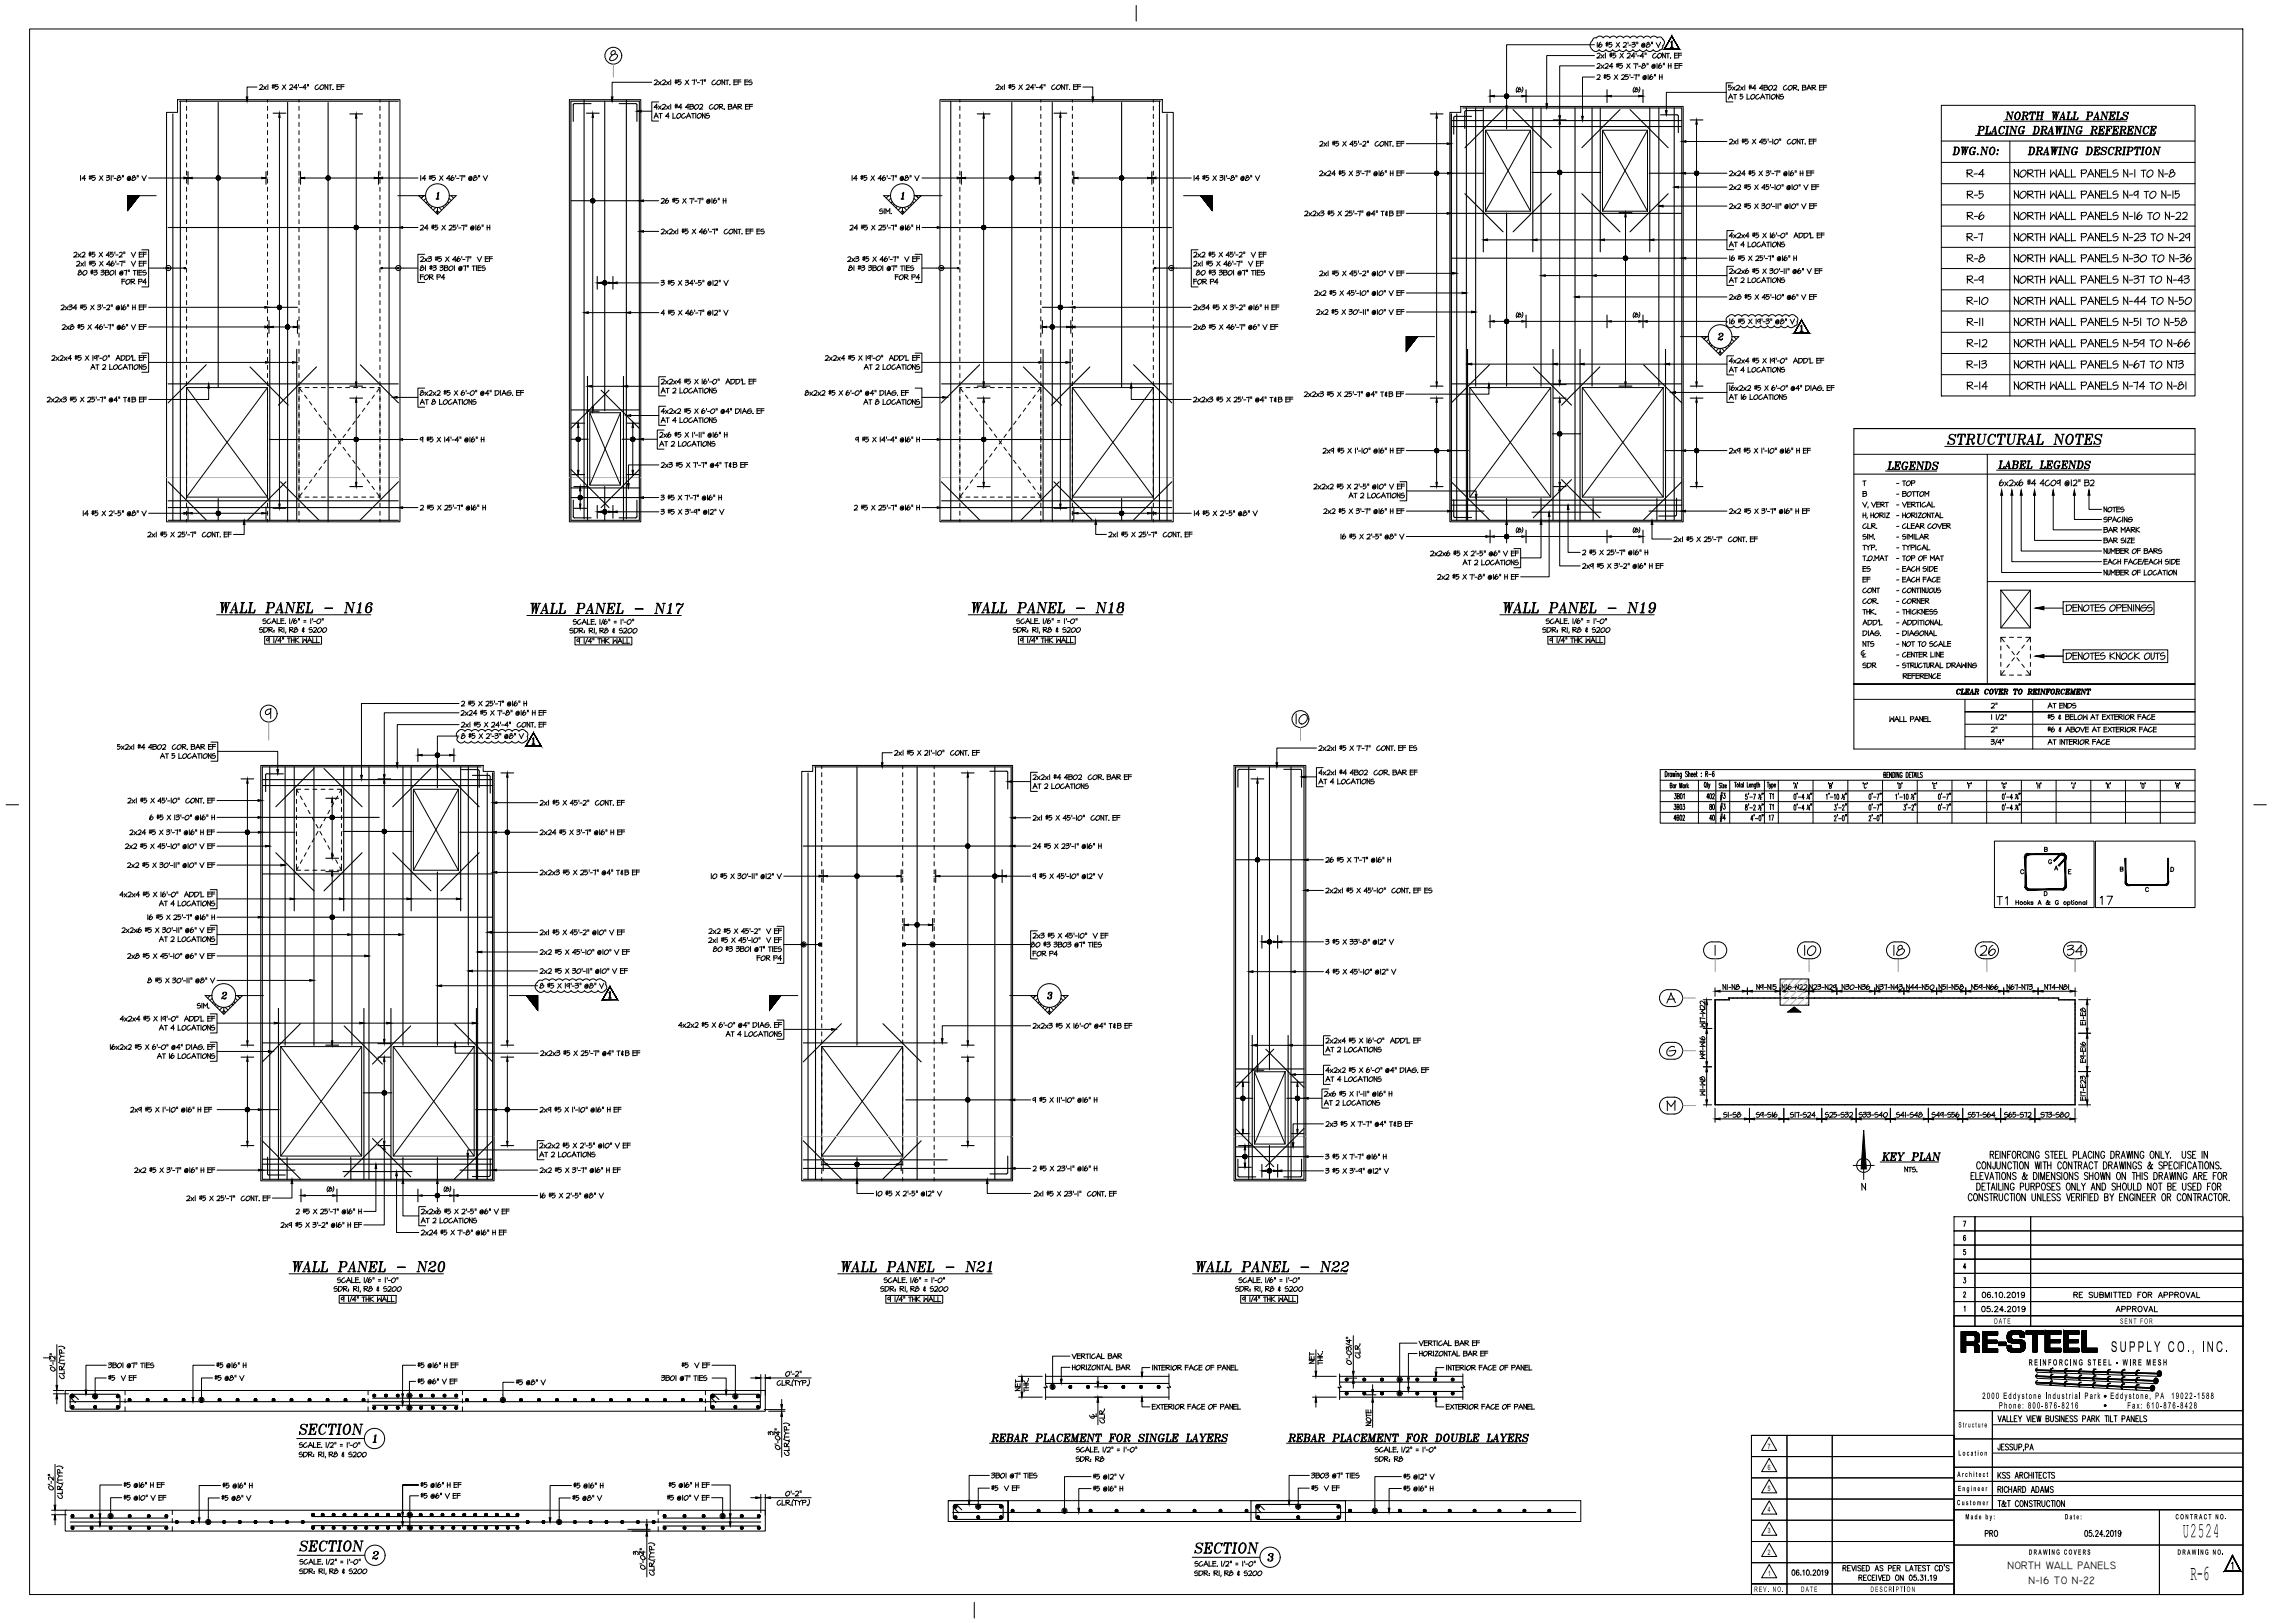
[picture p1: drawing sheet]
<svg xmlns="http://www.w3.org/2000/svg" width="1067mm" height="762mm" viewBox="0 0 1067 762" stroke-linecap="round" stroke-linejoin="round" font-family="sans-serif">
<defs><g id="words">
<g font-size="10">
<text x="1025" y="722">U2524</text>
<text x="1029" y="742">R-6</text>
</g>
<text font-size="6.9" x="991" y="635">SUPPLY CO., INC.</text>
<g font-size="5.1">
<text x="943" y="736">NORTH WALL PANELS</text>
<text x="952" y="744">N-16 TO N-22</text>
</g>
<text font-size="4.1" x="952" y="641">REINFORCING STEEL - WIRE MESH</text>
<g font-size="3.5">
<text x="936" y="622">DATE</text>
<text x="995" y="622">SENT FOR</text>
<text x="830" y="680">7</text>
<text x="919" y="683">Location</text>
<text x="830" y="690">6</text>
<text x="919" y="693">Architect</text>
<text x="830" y="700">5</text>
<text x="919" y="700">Engineer</text>
<text x="919" y="707">Customer</text>
<text x="830" y="710">4</text>
<text x="923" y="713">Made by:</text>
<text x="969" y="713">Date:</text>
<text x="1021" y="713">CONTRACT NO.</text>
<text x="830" y="720">3</text>
<text x="830" y="730">2</text>
<text x="953" y="730">DRAWING COVERS</text>
<text x="1022" y="730">DRAWING NO.</text>
<text x="830" y="740">1</text>
<text x="824" y="747">REV. NO.</text>
<text x="846" y="747">DATE</text>
<text x="878" y="747">DESCRIPTION</text>
</g>
</g></defs>
<!-- layer: 0 -->
<g fill="none" stroke="#000" stroke-width=".47">
<path d="M929 59h2l1 1-1 1h-1M929 59v1M930 59v1M930 59l-1 4M931 59v2M931 60v1M933 59h1l-1 4M933 59h.1M933 59v1M933 59v4M934 59l-1 1M939 60v2"/>
<path d="M940 59l-1 2v1v1M941 57h58M941 60v-1v1a1.2 1.2 0 0 0-1-1 1.2 1.2 0 0 0-1 2v1a1.2 1.2 0 0 0 0 1 1.2 1.2 0 0 0 2-1M942 56h1zM942 53h1M942 59l1 1M943 60l-1 3M943 53l1 3M943 53l2 3M943 59l-1 4M943 59h-1h1l-1 4M944 59h1l1 3-1-3"/>
<path d="M944 59h.1M945 53h.1M945 53l-1 3-1-3-1 3M946 59h1M947 53a1.7 1.7 0 0 1 2 1 1.7 1.7 0 0 1-2 2 1.7 1.7 0 0 1-1-1 1.7 1.7 0 0 1 1-2zM947 53l-1 3M947 59l-1 4-1-4-1 4M947 53l-1 2 1 1M948 53v2l-1 1M948 53v3M948 60v2M949 59l-1 2 1 2"/>
<path d="M950 56h-1h1M950 56h-1M950 53h2v1h-2M950 53h.1M950 56h.1M950 53v3M950 60v-1v1a1.2 1.2 0 0 0-1-1 1.2 1.2 0 0 0-1 2v1a1.5 1.5 0 0 0 2 1v-1M951 53h-1M951 53h-1v3M951 54l1 2M951 56h1M952 53v1h-1"/>
<path d="M952 53v1M953 53h1h-1M953 53v1v-1h3v1v-1M954 56h-1h2M954 56h.1M954 53h-1M954 53v3M955 53l-1 3M955 59h2a2 2 0 0 1 1 2 2 2 0 0 1-2 2h-2M955 53h1M955 59h.1M955 59v1"/>
<path d="M955 59v4M956 53h-1h1M956 59v1M956 59l-1 4M956 56h1M956 56h.1M956 53h2M957 59v3l-1 1M957 53v3M957 56h.1M957 53h.1M957 53l-1 3"/>
<path d="M957 54h2M957 60v2M958 53h-1M958 56h1M958 56h.1M958 53h2M959 56h.1M959 53l-1 3M959 53h.1M959 59v1M959 59v4M959 53v3"/>
<path d="M960 59h-1M960 59l1 1-1 1M961 60v1M963 60l1 3M964 53h.1M964 53v3v-3M964 53v2l1-2M964 55v1M965 53h-1M965 53v3zM965 53l1 2 1-2M965 59h1v3l1-3"/>
<path d="M966 59v4v-4h-1h1M966 55l-1 1M966 53h1zM967 56h1M967 59v4zM967 59v3l1-3M967 56l2-3v3M968 55h1M968 59h1zM969 56h1M969 53v3v-3M969 56h.1"/>
<path d="M969 59h1l-1 4M969 59h1M970 59v1M970 59l-1 4M971 56h-1M971 56h.1M971 53h1M971 53h.1M971 53v3M972 59h-1h1l1 3M972 53l-1 3M972 53h.1"/>
<path d="M972 59l1 3M973 56h-1M973 56h-1l1-1v1h-3M973 59h1M974 59h.1M974 56h-1h3v-1l-1 1M974 56h-1M974 59l-1 4-1-4-1 4M974 53h.1M974 56h.1M974 53v3M975 53h-1v3"/>
<path d="M975 53h-1M976 60l-1 2M976 56h-1M976 59l-1 2v1l1 1M977 60l1-1-1 1a1.2 1.2 0 0 0-1-1 1.2 1.2 0 0 0-1 2v1a1.5 1.5 0 0 0 2 1l1-1M979 56h2M980 56h.1M980 53h3l-1 1h-2M980 53h.1M980 53v3M981 53l-1 3h1M981 53l-1 3"/>
<path d="M981 53h.1M982 53v1M982 59l1 1M983 60l-1 3M983 56h1M983 56h.1M983 56l2-3v3M983 59h.1M984 55h1M984 59v1v1M984 60v1M985 56h1"/>
<path d="M985 53v3M986 59h2v1v-1v1M986 59v1M986 56h1M987 59l-1 1M987 53h1l1 3M987 59l-1 4M987 53h.1M987 53l2 3M987 59h1M988 59v1M989 59h3l-1 1v-1"/>
<path d="M989 53h1M989 59v1M989 53v3l-2-3v3M990 59l-1 4M990 59v1M991 56h-1M991 53h2v1v-1M991 53h.1M991 59h1M991 56h.1M991 53v3M991 54h1"/>
<path d="M992 60l-1-1 1 1M992 53h-1M992 54v1M992 54h.1M992 54v1zM992 59h3v1v-1v1M992 53h1M992 59l1 1M993 56h-1M993 56h-1l1-1v1h-3M993 53h.1M993 59v1"/>
<path d="M993 59l-1 4M993 56h3v-1v1M994 56h.1M994 53h1M994 59h1M994 53h.1M994 59l1 1M995 53l-1 3M995 53l-1 3h1M995 53h.1M996 59h2v1v1h-2M996 59v1"/>
<path d="M996 56h-1M996 56h.1M996 59v4M997 59l-1 1M997 59l-1 4M997 54l2 1M997 53v1h1a1.1 1.1 0 0 1 0 2 1.1 1.1 0 0 1-1-1v1M998 59v1l-1 1M998 60v1M999 53v1a1 1 0 0 0-1-1 1 1 0 0 0-1 1l2 1-1 1M999 59h3v1v-1M999 59h1"/>
<path d="M1000 59v1M1000 59l-1 4M1001 59h1M1001 59l1 1M1003 59l2 3M1003 59h.1M1005 59h1M1005 59v4l-2-4v4M1007 60v2M1008 59l-1 2v1v1M1009 60v-1v1a1.2 1.2 0 0 0-2-1 1.2 1.2 0 0 0-1 2v1a1.2 1.2 0 0 0 1 1 1.2 1.2 0 0 0 2-1M1010 59h2v1v-1"/>
<path d="M1010 59h.1M1010 59v1M1010 59v4M1011 59v1M1011 59l-1 4M1012 59h.1M1012 60v-1v1M917 69h2a1.9 1.9 0 0 1 1 2 1.9 1.9 0 0 1-1 2h-2M918 69h.1M918 69l-1 4M918 69v3M919 69l-1 4"/>
<path d="M919 69l1 2-1 2M920 70l-1 2M921 69h1M921 69h.1M921 69v4zM922 72l-1 1M922 69h.1M922 69v3l1-3M923 69v4v-4M923 69v3l1-3M923 72v1M923 69h1"/>
<path d="M924 69h.1M925 70v2M926 69l-1 2 1 2M927 71v1M927 70v-1v1a1.2 1.2 0 0 0-1-1 1.2 1.2 0 0 0-1 1v1a1.5 1.5 0 0 0 2 2v-1M928 64h84M928 71h-2v1M928 72h1zM928 63h2M929 72h.1M929 63h.1M929 63l1-4-1 4"/>
<path d="M929 63h1M930 73h1M930 69h1l2 3M931 69h.1M931 69l1 3M932 63h2l1-1-1 1M933 63h-1M933 69h1M933 69h.1M933 63h.1M933 69v4l-2-4-1 3M934 63h.1"/>
<path d="M935 62l-1 1M935 70v-1a1.7 1.7 0 0 1 2 2 1.7 1.7 0 0 1-2 2 1.7 1.7 0 0 1-1-2 1.7 1.7 0 0 1 1-1zM935 63h1M935 70l-1 2M935 63h.1M936 69l-2 2 1 2M936 62h1M936 69v2l-1 2M936 70v2M937 63v-3v3M937 63h1M937 63h.1"/>
<path d="M937 63v-4l-2 4M938 72h.1M938 70h.1M942 63h1M942 63h.1M943 63h1M944 63h.1M949 62h2M950 62l-1 1M950 62v1M952 73h1M953 69h1a1.9 1.9 0 0 1 1 2 1.9 1.9 0 0 1-1 2h-2"/>
<path d="M953 72v-3v4M953 69h.1M953 73h.1M954 69h.1M954 69l-1 4M954 69l1 2-1 2M955 63h.1M955 70v2M955 63h1M956 73h1M956 72v1M956 69h3v2h-2"/>
<path d="M957 69h.1M957 69l-1 3M958 69l-1 4M958 71v2l1-1M958 71l1 1M958 72h1M958 69l1 1-1 1M958 63h.1M959 69v1M959 63h-1M959 63h.1M959 61h2v-1l-2-1v4"/>
<path d="M959 73h1M960 72l1-3 1 4M960 61v2l1-1M960 61l1 2v-1M960 72h1M960 62l1 1M961 70v3M961 70l1 3M961 63h1M961 72v1M962 63h.1M962 72v1h-1"/>
<path d="M962 63l1-4 1 4M962 62h2M963 69h1v3l1-3M963 69h1v4v-4M964 63h.1M964 72v1M964 63h-1M964 69h.1M965 69v4v-4M965 69h.1M965 69v3l1-3M965 72v1"/>
<path d="M966 69h1M966 69h.1M966 62v1M966 73h2M967 73h.1M967 73l1-4-1 3 1 1M967 69h1M967 69h.1M967 62v1M967 72v1M968 69h.1M968 69l-1 4"/>
<path d="M968 73h1M969 73h.1M969 63h1M969 69h1l1 3M969 69h.1M969 63h.1M970 69l1 3M971 63h1M971 63h.1M971 69h1M972 69l-1 4-2-4v3M973 70v2"/>
<path d="M974 69l-1 1 1 3M974 71h2M974 71l1 1M975 72v-1l-1 1M975 70v-1v1a1.3 1.3 0 0 0-1-1 1.3 1.3 0 0 0-1 1v1a1.6 1.6 0 0 0 2 2v-2M975 71v1M976 62h2M977 62h.1M977 62v1M979 73h2a2 2 0 0 0 1-2 2 2 0 0 0 0-2h-2v4M980 72v1M980 69h.1"/>
<path d="M981 69l-1 3M981 69l-1 4M981 69h.1M982 69v2l-1 2M982 63h1M982 63h.1M982 70v2M983 61h1l1-1-3-1h1l-1 4M983 73h2l1-1-1 1M983 61l1 2 1-1M983 69h3v1v-1v1M984 61v1h1"/>
<path d="M984 69h.1M984 62v1M984 69l-1 4M984 71h1M984 69v3M985 69l-1 4M985 71h-1h1M985 70v1M985 70v1zM985 69h1M985 72v1M986 72l-1 1"/>
<path d="M986 69h.1M986 63h-1M986 63v-4v4M986 63h.1M986 61h1M987 70l2 1M987 61h.1M987 60v2zM987 69v1l1 1a1.1 1.1 0 0 1 0 2 1.1 1.1 0 0 1-1-1l-1 1 1-1M988 63h-1M988 62l-1 1 1-1v1h-3M988 63h2"/>
<path d="M989 63h.1M989 70v-1v1a1 1 0 0 0-1-1 1.1 1.1 0 0 0-1 2h2l-1 1M989 63h1M990 61h1M991 61h-1M991 70l-1 2M991 60l-1 2zM991 69l-1 2 1 2M992 63h.1M992 63l1-4-1 4M992 70l1-1-1 1a1.2 1.2 0 0 0-1-1 1.2 1.2 0 0 0-1 1v1a1.2 1.2 0 0 0 1 2 1.2 1.2 0 0 0 1-1M993 63h.1"/>
<path d="M993 61h1M993 73h1M993 69h3v2h-2M994 69h.1M994 61h.1M994 61h-1h1M994 60v2zM994 69l-1 4M994 69v3M994 63h-1M994 63h.1M994 62v1v-1v1h-2"/>
<path d="M995 69l-1 4M995 71v2l1-1M995 71l1 1M995 63h1M995 72h1M995 69l1 1-1 1M996 63h-1M996 69v1M996 63h.1M996 73h2M997 73h.1M997 61v2l1-1"/>
<path d="M997 69h1l-1 4M997 61l1 2v-1M997 69h.1M997 72v1M997 62l1 1M997 69v4M998 69l-1 3 1 1M998 69h.1M998 73h1M999 63h2v-1v1M999 69h2l1 1-1 1h-2M999 69v4"/>
<path d="M999 63h1M1000 69l-1 3M1000 69l-1 4M1000 61h1M1001 61h.1M1001 61h-1h1M1001 60v2zM1001 69v1v1M1001 63h-1M1001 62v1M1001 69v2M1002 63h1"/>
<path d="M1003 73h1M1003 69l-1 1M1003 69h-1M1003 72l1 1M1004 69l-1 4M1004 69l-1 3M1004 69h1v1v-1h-2l-1 1M1005 69h.1M1005 69v1M1005 73h1M1006 72l-1 1M1006 69h.1"/>
<path d="M1006 72v1M1006 69h1h-1v3M1007 69l-1 4M1007 69h-1v4M1008 70v-1a1.7 1.7 0 0 1 2 2 1.7 1.7 0 0 1-1 2 1.7 1.7 0 0 1-2-2 1.7 1.7 0 0 1 1-1zM1008 70v2M1009 69l-1 1v3M1009 69l1 2-1 2M1010 63h-1M1010 63h.1M1010 70l-1 2M1010 61h1"/>
<path d="M1011 73h1M1011 73h.1M1011 69h1l1 3-1-3M1011 61h.1M1011 69h1M1011 60v2zM1012 63h-1M1012 62v1v-1v1h-3M1013 69h1M1014 69h.1M1014 69l-1 4-1-4-1 3M65 92l-5 7v-7h13"/>
<path d="M187 92h13M197 92h.1M199 92l-1 1M200 93l-1 1M201 95h-1M202 96h-1M203 97l-1 1M205 100v-1l1 1M205 97l-2 2M205 93h1M205 91l1-1v3M205 93h.1"/>
<path d="M205 93l1-2-1 2M206 93h.1M206 97l1 2M208 97l1 1M209 96h1M210 95h1M211 93l1 1M212 92l1 1M214 92h.1M415 92h.1M417 92l-1 1M418 93l-1 1"/>
<path d="M419 95h-1M420 96h-1M421 97v1M423 100l1-1 1 1M423 93h1M423 97l-1 2M424 91v-1v3M424 93h.1M424 91l-1 2h1M424 91v2M424 97l2 2M426 97l1 1"/>
<path d="M427 96h1M429 95h.1M429 93l1 1M429 92h13M430 92l1 1M432 92h.1M556 92h13v7l-5-7M70 126h7M189 126h7M433 126h7M552 126h7M666 158l-6 7v-7h14"/>
<path d="M789 158h13M799 158h.1M801 158l-1 1M802 159l-1 1M807 157h.1M807 157a.9 .9 0 0 1 1-1 .9 .9 0 0 1 1 1l-2 2v1M808 156l1 1-1 1M809 159h-2M809 159l-1 1-1-1h2M809 157v1M813 159l1 1M814 158l1 1"/>
<path d="M816 158h.1M803 161h-1M804 162l-1 1M805 163v1M807 166l1-1 1 1M807 164l-1 1M808 164l2 1M810 163l1 1M811 162l1 1M812 161h1M887 217h1M887 217h.1"/>
<path d="M887 217v3h-1h3v-1v1M888 217l-1 3M889 220h-1M890 217h2v1v-1M890 217h.1M890 217l-1 3M890 219h1M890 217v3M891 217l-1 3M891 217h.1M891 218v1M891 218v1z"/>
<path d="M892 217h.1M892 220v-1v1h-3M894 217l-1 3M894 217l-1 1 1 2M895 219h1M895 219h.1M895 219v1M896 217v1a1.3 1.3 0 0 0-2-1 1.3 1.3 0 0 0-1 1v1a1.6 1.6 0 0 0 2 1v-1M896 219h-1M897 217h2v1v-1M897 217h.1M897 217v3"/>
<path d="M897 219h1M898 217l-1 3M898 217h.1M898 218v1M898 218v1zM899 217h.1M899 220h.1M900 217h1M901 217l1 3M901 217l2 3M903 217h.1M903 217l-1 3-1-3-1 3"/>
<path d="M904 217h1M905 217h-1h2a2 2 0 0 1 1 2 2 2 0 0 1-2 1h-1M905 217l-1 3M905 217h.1M905 217v3M906 217v1l-1 2M906 217v3M908 218l2 1M908 217v1l1 1a1.1 1.1 0 0 1 0 1 1.1 1.1 0 0 1-2-1v1h1M910 217v1a1 1 0 0 0-1-1 1.1 1.1 0 0 0-1 2h1v1M913 210h73M915 205l3 2"/>
<path d="M916 204v2h1a1.5 1.5 0 0 1 0 3 1.5 1.5 0 0 1-2-2v2v-1M918 205v-1v1a1.4 1.4 0 0 0-2-1 1.4 1.4 0 0 0 0 2l1 1v1M920 209h1M920 204l-1 1v-1h4v1v-1M920 204l-1 1M920 204h-1M920 208v1M921 204h-2M921 208v1M921 204l-1 5M921 204l-1 4M921 204v5"/>
<path d="M922 204h1M922 204l1 1M923 209h2M924 208l-1 1M924 204h3v2h-3M924 204h.1M924 208v1M924 204v5M925 204l-1 4M925 204l-1 5M925 204h.1M925 206l1 3 1-1"/>
<path d="M926 206v2h1M926 208h1M926 204l1 1-1 1M927 204v2M928 204h2M929 204h.1M929 204v3l1 2 1-1 1-4M929 204v4M930 204l-1 4 1 1M930 204h-1M931 204h2M932 204h1"/>
<path d="M934 205v1v2M935 204l-1 2v2l1 1M937 205v-1v1a1.7 1.7 0 0 0-2-1 1.7 1.7 0 0 0-1 2l-1 1a1.6 1.6 0 0 0 2 2 1.6 1.6 0 0 0 2-1M938 209h2M938 204v1v-1h4l-1 1v-1M939 204l-1 1M939 204h-1M939 208l-1 1M939 216h1v1M939 208v1M939 216v1M939 220h.1"/>
<path d="M939 220h1M939 208l1 1M939 217v3M940 217l-1 3M940 204l-1 5M940 216l-1 4M940 204l-1 4M940 216v1M940 204h2M941 220h-1M941 220v-1v1h-3M941 204h1"/>
<path d="M941 204v1M942 220l1-4 1 4M942 219h1M942 204h2M943 204h.1M943 217v3M943 204v3l1 2 1-1 1-4M943 217l1 3M943 204v4M943 220h.1M943 204v4l1 1M944 220h-1"/>
<path d="M944 204h-1M945 220h.1M945 216l1 1M945 204h2M946 217l-1-1 3 1-1 1M946 216l-1 4M946 204h1M946 217l-1 3M946 216v1M947 218v1v1h-2M947 218v2M947 209h2"/>
<path d="M947 216v2h-1M947 217v1M948 208l-1 1M948 204h3v2h-3M948 204h.1M948 208v1M948 204l-1 5M948 204v4M949 220h-1h3v-1v1M949 220h-1M949 216h2v1v-1v1M949 204l-1 5"/>
<path d="M949 216v1v3M949 204h.1M949 220h.1M949 216v1M949 216v4M949 206l1 3 1-1M949 218h1M950 206v2h1M950 216l-1 1M950 208h1M950 204l1 1-1 1M950 218h.1"/>
<path d="M950 217v2zM950 216l1 1M951 220h-1M951 204v2M951 216v1M951 209h2M952 209h.1M952 208l2-4 1 5M952 220h.1M952 216h1M952 216l1 1-1 3M952 220h1"/>
<path d="M952 216v1M952 207h2M953 216l-1 4M953 216v1M954 209h1M954 205v4M954 220h-1M954 205l1 4M954 208v1M955 208v1M956 209h3v-2v2M957 208l-1 1"/>
<path d="M957 204h1M957 204h.1M957 208v1M957 204v5M957 204v4M958 204l-1 5M958 204h.1M958 220h.1M959 220h.1M959 216v1M959 216l-1 4M959 217l-1 3"/>
<path d="M959 217v3M959 208l-1 1M959 208v1M960 216h-2l1 1M960 220h-1M960 220h.1M961 220h.1M961 216h3v1v-1M961 216l1 1-1 3h1M962 220h.1M962 216v1M962 216l-1 4"/>
<path d="M962 218h1M963 218h-1h1M963 218h.1M963 217v2zM963 216l1 1M963 220h-1M964 217l-1-1 1 1M964 209h2M964 209h1M965 204h1l2 4M965 217v3M965 204h1"/>
<path d="M966 204l2 4M966 216l-1 2v2M966 219h1M966 219h.1M967 219l-1 1M967 219v1M967 217v-1v1a1.2 1.2 0 0 0-1-1 1.2 1.2 0 0 0-1 2l-1 1a1.6 1.6 0 0 0 3 1v-1M967 219h.1M968 204h1M968 220h.1M969 204l-1 5-2-5-1 4M969 220h.1"/>
<path d="M969 216v1M969 216l-1 4M969 218h1M969 217l-1 3M969 217h.1M969 216v4M970 218h-1h1M970 217v2zM970 216l1 1M970 220h.1M971 216v1M971 205v-1a1.9 1.9 0 0 1 3 1 1.9 1.9 0 0 1-1 3h-1a1.9 1.9 0 0 1-2 0 1.9 1.9 0 0 1 0-3z"/>
<path d="M971 216v1v-1h-3l1 1M971 205l-1 2v1M972 204l-1 1-1 2 1 2M972 217v-1h1l1 4M972 204l1 2v2l-1 1M972 216l2 4M973 205v1v2M974 216h1M974 217v3l-2-4v4M975 209h2M975 204v1v-1h3v1v-1M975 204v1"/>
<path d="M976 220h-1M976 204h-1M976 216h1a1.9 1.9 0 0 1 1 2 1.9 1.9 0 0 1-1 2h-2M976 208l-1 1M976 216v1M976 220h.1M976 217v3M976 208l1 1M976 208v1M976 216v4M976 204v5M977 216l-1 1"/>
<path d="M977 204l-1 4M977 204l-1 5M977 216l1 3-1 1M977 204h1M978 204h.1M978 217l-1 3M978 204v1M978 209h4v-2v2M979 208v1M979 204h4l-1 1v-1M979 217l2 2M979 204h1"/>
<path d="M980 208v1M980 217l-1 1h2a1.1 1.1 0 0 1-1 2 1.1 1.1 0 0 1-1-1v1M980 204h.1M980 204l-1 5M980 206h1M980 204l-1 4M980 204v5M981 204h-1M981 206h-1h1M981 217l1-1-1 1a1 1 0 0 0-1-1 1 1 0 0 0 0 2l1 1v1M981 206v1M981 205v2z"/>
<path d="M982 204h1M982 208l-1 1M982 204l1 1M984 205l2 2M984 204v2h2a1.6 1.6 0 0 1-1 3 1.4 1.4 0 0 1-2-2v2l1-1M987 205v-1v1a1.4 1.4 0 0 0-2-1 1.4 1.4 0 0 0-1 2l2 1v1M885 221h24M887 220h.1M890 220h.1M892 220h-1M896 220h3v-1v1M899 220h-1"/>
<path d="M900 220h1zM904 220h.1M904 220h1M937 221h44M941 220h1M950 220h1h-1M951 220h3v-1v1M953 220h1M958 220h2v-1v1M961 220h2v-1v1M968 220h2l1-1-1 1M971 220h1"/>
<path d="M102 289h72M103 283h2M104 283h.1M104 283v5v-5M105 283v4l1-4M105 287l-1 1M105 283h-1M105 283h.1M106 283v5v-5M106 283v4l2-4M106 287v1M107 283h1"/>
<path d="M108 288h1M108 287l3-4v5M109 286h2M110 284l1 4M110 288h2M111 287l-1 1M111 287v1M111 287l1 1M112 288h4v-2l-1 2M113 287v1M113 283h2M113 283h1"/>
<path d="M114 287v1M114 283h.1M114 283l-1 5M114 283l-1 4M115 283h-1M116 287l-1 1M116 288h4v-2l-1 2M117 287l-1 1M117 287v1M117 283h2M117 283h1M117 287l1 1"/>
<path d="M118 283l-1 5M118 283l-1 4M118 283h.1M119 283h-1M120 287l-2 1M120 287l-1 1M125 288h1M125 287v1M125 283h3l1 1-1 1h-2M126 283h.1M126 287v1M126 283l-1 5"/>
<path d="M126 283v4M127 283l-1 5M127 283h-1M128 283v2M129 283l-1 2M129 288h1M130 287l2-4 1 5M130 286h2M132 288h1M132 284v4M132 287v1M132 287l1 1"/>
<path d="M134 288h1M134 283h2l1 4M135 283h.1M135 283l2 4M137 283h2M138 283h1M138 283l-1 5-2-5-1 4M139 288h3l1-2-1 2M140 287l-1 1M140 283h3v1v-1M140 283h.1M140 287v1"/>
<path d="M140 283v5M140 285h2M140 283v4M141 283l-1 5M141 283h.1M142 285h-1h1M142 285h-1l1 1M142 284l-1 2zM142 283h1M142 287l-1 1M142 287v1M143 283v1"/>
<path d="M143 288h4v-2l-1 2M144 287v1M144 283h2M144 283h1M144 287l1 1M145 283h.1M145 283l-1 5M145 283l-1 4M146 283h-1M147 287l-1 1M153 285h3zM162 288h1"/>
<path d="M162 283h1l2 4M163 283h.1M163 283l2 4M165 283h2M166 283h.1M166 283l-1 5-2-5-1 4M167 288h3M168 284l1-1v5M168 287v1M169 287v1M169 283l-1 5M169 283v4"/>
<path d="M173 284l-1 1v2M173 285h1v2l-1 1M174 283a4 4 0 0 0-1 5M174 285v2M174 284h.1M175 283l-1 1 1-1a2.5 2.5 0 0 0-3 2 2.5 2.5 0 0 0 1 3 1.4 1.4 0 0 0 2-2 1.6 1.6 0 0 0-3-1v1M247 289h73M249 283h2M249 283l1 1M250 283v1M250 283v5v-5M250 283v4l2-4"/>
<path d="M250 287v1M251 283l-1 1M252 283v5v-5M252 283v4l1-3M252 287v1M253 283h1M254 288h1M254 288h.1M254 288l2-5 1 5M255 287h2M256 284l1 4M256 288h1"/>
<path d="M257 288h-1M257 288h.1M258 288h3l1-1-1 1M259 288h-1M259 288h.1M259 283h2M259 283v1M259 288h1M260 283l-1 5M260 284l-1 4M260 283v1M261 288h-1"/>
<path d="M261 288h.1M261 287v1M262 288h3v-1v1M263 288h-1M263 283h1M263 283v1M263 288h.1M263 283v5M264 284l-1 4M264 283l-1 5M264 283v1M265 288h-1"/>
<path d="M265 288h.1M265 287v1M270 288h2M271 288h.1M271 283h3l1 1-1 2h-2M271 283l1 1M271 288h1M272 288h.1M272 283v1M272 283l-1 5M272 284l-1 4M273 283l-1 1"/>
<path d="M274 283v2l-1 1M274 284v1M275 288h1M275 288l3-5v5M276 287h2M277 288h2M277 284l1 4M278 288h-1M278 288h.1M278 288h1M279 288h2M280 288h.1"/>
<path d="M280 283h1l2 4M280 283l1 1M281 283l2 4M283 283h1M284 284l-1 4-2-5-1 5M285 288h3v-1v1M285 288h.1M285 283h4v2v-2M286 283v1M286 288h.1M286 283l-1 5M286 286h1"/>
<path d="M286 284l-1 4M286 283v5M287 283l-1 1M287 285l-1 1h1M287 285v1M287 285v1zM288 283l1 1M288 288h-1M288 287v1M289 288h3l1-1-1 1M290 288h-1M290 288h.1"/>
<path d="M290 283h2M290 283v1M290 288h1M291 283l-1 5M291 284l-1 4M291 283v1M292 288h-1M292 288h.1M292 287v1M298 286h4zM307 288h2M308 288h.1"/>
<path d="M308 283h1l2 4M308 283l1 1M309 283l2 4M311 283h1M312 284l-1 4-2-5-1 5M313 288h2M314 284l1-1-1 5M314 288h.1M315 288h.1M315 284l-1 4M318 283v2M318 284h1"/>
<path d="M319 286l-1 2M320 284h-2v-1l2 1 1-1-3 5 1-2 1-1M455 289h72M456 283h2M457 283h.1M457 283v5v-5M458 283v4l1-4M458 287l-1 1M458 283h-1M459 283v5v-5M459 283v4l1-4M459 287v1"/>
<path d="M460 283h1M461 288h1M461 287l3-4v5M462 286h2M463 288h2M463 284l1 4M464 287l-1 1M464 287v1M465 288h4v-2l-1 2M466 287v1M466 283h2M466 283h1"/>
<path d="M466 287l1 1M467 283h.1M467 283l-1 5M467 283l-1 4M468 283h-1M469 287l-1 1M469 288h3l1-2-1 2M470 287l-1 1M470 287v1M470 283h2M470 283h1M470 287l1 1"/>
<path d="M471 283l-1 5M471 283l-1 4M471 283h.1M472 287l-1 1M473 287l-1 1M478 288h1M478 287v1M478 283h3l1 1-1 1h-2M479 283h.1M479 287v1M479 283l-1 5M479 283v4"/>
<path d="M479 283v5M480 283h-1M481 283v2M482 283l-1 2M482 288h1M483 287l2-4 1 5M483 286h2M484 288h2M484 284l1 4M485 284v4M485 287v1M485 287l1 1"/>
<path d="M487 288h1M487 283h1l2 4M488 283h.1M488 283l2 4M490 283h2M491 283h.1M491 283l-1 5-2-5-1 4M492 288h3v-2v2M492 287v1M493 287l-1 1M493 283h3v1v-1M493 283h.1"/>
<path d="M493 287v1M493 283l-1 5M493 285h2M493 283v4M494 283l-1 5M494 283h.1M495 285h-1h1M495 285h-1l1 1M495 284l-1 2zM495 283h1M495 287l-1 1M495 287v1"/>
<path d="M496 283v1M496 288h4v-2l-1 2M497 287v1M497 283h2M497 283h1M497 287l1 1M498 283h.1M498 283l-1 5M498 283l-1 4M499 283h-1M500 287l-2 1M500 287l-1 1"/>
<path d="M505 285h4zM515 288h1M515 283h1l2 4M516 283h.1M516 283l2 4M518 283h2M519 283h.1M519 283l-1 5-2-5-1 4M520 288h3M521 284l1-1v5M521 287v1M522 287v1"/>
<path d="M522 283l-1 5M522 283v4M525 285v2M525 283h3l-1 2h-2zM526 283l-1 2M526 285l-1 1v2M526 283v1v1M527 285v1l-1 2M527 283v1v1a1.6 1.6 0 0 1 0 3 1.6 1.6 0 0 1-3-1l1-2h1M527 285v2M527 283v2M704 289h73"/>
<path d="M706 283h2M706 283h1M707 283v5v-5M707 283v4l1-4M707 287v1M707 283h.1M708 283h-1M708 283l1 5v-5M708 283h1v4l1-4M709 287v1M709 283h2M710 283h1"/>
<path d="M710 288h2M711 288h.1M711 287l2-4 1 5M712 286h1M713 288h1M713 284v4M713 284l1 4M714 287l-1 1M714 287v1M715 288h3v-2v2M716 287l-1 1M716 283h1"/>
<path d="M716 283h.1M716 287v1M716 283v5M717 283l-1 4M717 283l-1 5M717 283h.1M718 287l-1 1M718 287v1M719 288h3v-2v2M720 287l-1 1M720 283h1M720 283h.1"/>
<path d="M720 287v1M720 283l-1 5M720 283v4M721 283l-1 5M721 283h.1M722 287l-1 1M722 287v1M727 288h2M728 287l-1 1M728 287v1M728 283h3v1v1h-2M728 283h1"/>
<path d="M728 287l1 1M729 283l-1 5M729 283l-1 4M729 283h.1M731 283v2h-1M731 283v2M732 288h1M732 287l2-4 1 5M733 286h2M734 288h2M734 284l1 4M735 287l-1 1"/>
<path d="M735 287v1M736 288h2M736 288h1M737 283h1l2 4M737 283h1M738 283l2 4M740 283h1M741 283l-1 5-2-5-1 4M741 288h4v-2v2M742 287v1M742 283h4l-1 1v-1M742 283h1"/>
<path d="M742 287l1 1M743 287v1M743 283h.1M743 283l-1 5M743 285h1M743 283l-1 4M744 283h-1M744 285h-1h1M744 285v1M744 284v2zM745 283h1M745 287l-1 1"/>
<path d="M745 283l1 1M746 288h3v-2v2M747 287l-1 1M747 283h1M747 283h.1M747 287v1M747 283v5M747 283v4M748 283l-1 5M748 283h.1M749 287l-1 1M749 287v1"/>
<path d="M755 285h4zM764 288h1M765 283h1l2 4M765 283h1M766 283l2 4M768 283h1M769 283l-1 5-2-5-1 4M770 288h2M771 284l1-1-1 5M771 287l-1 1M771 287v1M771 287l1 1"/>
<path d="M772 283l-1 5M772 283l-1 4M774 287h.1M775 284v1M776 283l-1 2v1M776 283a3 3 0 0 1-1 5M777 285a1.3 1.3 0 0 1-2 1 1.3 1.3 0 0 1 0-2l1-1a2.5 2.5 0 0 1 1 3 2.5 2.5 0 0 1-3 1h1h-1M777 283v3l-1 1M919 324v2M920 324h-1v2M920 324a.8 .8 0 0 0-1 0v1a.8 .8 0 0 0 0 1 .8 .8 0 0 0 1-1M921 326h1v-1v1"/>
<path d="M921 324h1M921 326h.1M921 324v2M921 324h.1M922 324l-1 2M922 324h.1M922 326h.1M923 326h1v-1v1M923 326h.1M923 324v2M923 325h1M924 324h-1"/>
<path d="M924 324v1zM924 324v1M924 324h1h-2M924 326h.1M925 324h.1M925 326h.1M925 325h1M926 324v2v-2l-1 2M926 326h.1M928 326h-1M928 324h1l-1 1M928 324l-1 2"/>
<path d="M928 324v2M928 324h.1M928 325l1 1v-1M928 325l1 1M929 325v1M929 324l-1 1M929 324h.1M932 324v2M933 324h-1v2M934 324a.8 .8 0 0 0-1 0 .8 .8 0 0 0-1 0v1a.8 .8 0 0 0 0 1 .8 .8 0 0 0 1-1M935 324l-1 2M935 324h-1l1 2"/>
<path d="M935 324l1 1-1 1M936 324l-1 2M937 324h.1M937 324v2zM937 324v2M938 324h.1M938 324l-1 2M938 326h2v-1v1M939 324h.1M939 326h.1M939 324v2M939 325h1"/>
<path d="M940 324h-1M940 324v1M940 324v1zM940 326h.1M940 324h.1M941 326h1M941 324h2l-1 1h-1M941 326h.1M941 324v2M941 324h.1M942 324l-1 2M942 324h.1"/>
<path d="M942 325v1l1-1M942 325l1 1M942 325v1M942 324v1M943 324h-1M946 324h1M946 324h.1M946 326h1M946 326h.1M946 326l1-2-1 2M946 324v2M947 324h.1"/>
<path d="M948 324v2M949 324h-1v2M949 324v1l-1 1M949 324v2M952 326h.1M952 324h2v1h-1M953 324l-1 2M953 324h.1M953 324v2h-1M953 324v2M953 325l1 1v-1M953 325l1 1"/>
<path d="M954 325v1M954 324v1M954 324h.1M954 326h2v-1v1M955 326h.1M955 324h.1M955 324v2M955 325h1M956 324h-1M956 324v1M956 324v1zM956 326h.1"/>
<path d="M956 324h.1M957 326h1M957 324h1M957 326h.1M957 324h.1M957 324v2M958 324l-1 2M958 324h.1M958 326h1M959 324l1 2M960 324h.1M960 324v2l-1-2-1 2"/>
<path d="M961 324h2h-1M961 326h.1M961 324h.1M961 324v2M961 325h1M962 324v1M962 324v1zM962 324h1M963 324v2M964 324l-1 1 1 1M964 324v1v1M965 324l-1 2"/>
<path d="M965 326h1M965 324h2l-1 1M965 326h.1M966 324h.1M966 324l-1 2M966 324v2M966 325l1 1v-1M966 325l1 1M967 325v1M967 324v1M967 324h.1M968 324v2"/>
<path d="M969 324h-1v2M969 324a.8 .8 0 0 0-1 0v1a.8 .8 0 0 0 0 1 .8 .8 0 0 0 1-1M970 326h1l1-1-1 1M970 326h.1M970 324h2M970 324v2M970 324h.1M970 325h1M971 324l-1 2M971 326h.1M971 324v1M971 324v1z"/>
<path d="M971 324h1M972 326l1-2v2l1-2v2M972 326h1M973 324v2M973 324h.1M973 326h1M974 326h.1M974 324v2M974 324h.1M975 326h1l1-1-1 1M975 326h.1M975 324h.1"/>
<path d="M975 324v2M975 325h1M976 324v2M976 324l-1 2M976 324h.1M976 324v1M976 325h.1M976 324v1zM976 324h1h-2M976 326h.1M977 326h-1M977 324h.1"/>
<path d="M977 326h1h-1M978 324l1 2-1-2M979 324h1M979 324h.1M979 324v2l-1-2-1 2M980 324h.1M980 324h2h-1M980 326l1-2-1 2M981 326h-1M981 324v2M982 324h.1M368 443h7"/>
<path d="M440 443h44M96 467v1M99 467l-1 2M100 469l-1 1M100 470v1M101 472h.1M103 472l-1 1M104 475h1h1M104 473l-1 1M105 466h.1M105 466v1a.9 .9 0 0 1 1-1 .9 .9 0 0 1 0 1l-1 1-1 1M106 473l1 1"/>
<path d="M106 466v1l-1 1M106 469h-2M106 468v1h-1h1M106 466v1M107 472l1 1M109 472h.1M110 470v1M111 469l1 1M111 467h13M111 467l2 2M114 467v1M239 467h13v7l-5-7"/>
<path d="M367 467l-6 7v-7h14M474 467h13M484 467v1M486 467l-1 2M487 469l-1 1M488 470l-1 1M489 472h-1M490 472v1M492 475h1h1M492 468h.1M492 473l-1 1M492 466h.1"/>
<path d="M492 466v1a.8 .8 0 0 1 1-1 .8 .8 0 0 1 1 1h-1M493 467a.9 .9 0 0 1 1 1 .9 .9 0 0 1-1 1h-1v-1v1M493 467l1 1-1 1M493 466h1l-1 1M493 473l2 1M494 468l-1 1M494 466v1M495 472l1 1M496 472h1M497 470l1 1M498 469l1 1M499 467l1 2"/>
<path d="M501 467v1M883 546h27M884 545h1M884 545h.1M885 541v1M885 541l-1 4 1-4M885 542v3M885 543l1 2M885 541h.1M886 543l1 2h-1h1M886 541h-2h1M886 541h1"/>
<path d="M887 541h.1M887 541l-2 2M888 545h2v-1v1M888 541h2v1v-1v1M888 541h.1M888 541v1M888 541v4M888 543h1M889 541l-1 4M889 541v1M889 545h1h-1M889 543h.1"/>
<path d="M889 542v2zM890 541h.1M890 541v1M890 544v1M891 541h1M891 541l1 2v2M892 541v2v2M892 541l1 4M892 545h1M892 541h.1M893 541h1M894 541h.1"/>
<path d="M894 541l-1 2M898 545h1M898 545h.1M898 541l3 1-1 1h-1M899 545h.1M899 541l-1 4M899 541v1M899 541h.1M900 541v2M901 542l-1 1M901 545h3v-1l-1 1M902 545h-1"/>
<path d="M902 541v1M902 545h.1M902 541v4v-4M903 541l-1 1M903 541l-1 4M903 541h-1M904 544l-1 1M905 545h-1h1M905 544h1M906 545h1M906 542v3M906 542v3v-4l-2 4"/>
<path d="M906 545h.1M907 545h1zM908 541h1M908 541h.1M909 541l1 3M910 541h1M911 541l-1 4-2-4v4M136 598h72M138 592h1M138 592v1M138 592v5v-5M139 592v4l1-4"/>
<path d="M139 596l-1 1M139 592v1M140 592v5v-5M140 592v4l2-3M140 596v1M141 592h1M142 597h1M142 597l3-5v5M143 596h2M144 597h2M144 593l1 4M145 593v4"/>
<path d="M145 597h.1M145 597h1M146 597h4v-1l-1 1M147 597h.1M147 592h2M147 592l1 1M148 597h.1M148 592v1M148 592l-1 5M148 593l-1 4M148 592v5M149 592l-1 1"/>
<path d="M150 597h-1M150 596l-1 1M150 597h4v-1l-1 1M151 597h.1M151 592h2M151 592l1 1M151 597h1M152 592v1M152 592l-1 5M152 593l-1 4M153 592l-1 1M154 597h-2"/>
<path d="M154 597h-1M154 596l-1 1M159 597h1M159 597h.1M159 592h3l1 1-1 2h-2M160 592v1M160 597h.1M160 592l-1 5M160 593v4M161 592l-1 5M161 592l-1 1M162 592v2v1"/>
<path d="M163 593l-1 1M163 597h2M163 597h1M164 597l2-5 1 5M164 596h2M166 597h1M166 593v4M166 597h.1M167 597h.1M168 597h1M169 592h1l2 4M169 592v1"/>
<path d="M169 592l2 4M172 592h1M172 593l-1 4-2-5-1 5M173 597h3l1-1-1 1M174 597h-1M174 592h3v2v-2M174 592v1M174 597h.1M174 592v5M174 595h2M174 593v4M175 592l-1 5"/>
<path d="M175 592v1M176 594l-1 1h1M176 594v2zM176 592l1 1M176 597h-1M176 597h.1M176 596v1M177 592v1M177 597h4v-1l-1 1M178 597h.1M178 592h2M178 592l1 1"/>
<path d="M179 597h.1M179 592v1M179 592l-1 5M179 593l-1 4M180 592l-1 1M181 597h-1M181 596l-1 1M187 595h3zM196 597h1M196 592h2l1 4M197 592v1M197 592l2 4"/>
<path d="M199 592h2M200 592h1M200 593l-1 4-2-5-1 5M202 593h.1M202 593a1.5 1.5 0 0 1 1-1 1.5 1.5 0 0 1 2 2l-3 2-1 1M204 592v2l-2 1M204 596l-3 1M204 596v1l-2-1 2 1M204 593v1M207 593l-1 1v3M207 593l1-1a2.7 2.7 0 0 1 1 3 2.7 2.7 0 0 1-2 2h-1v-2zM207 592l-1 2v2l1 1"/>
<path d="M208 592v1v2l-1 2M208 593v2v2M393 598h73M395 592h2M395 592l1 1M396 592v1M396 592v5v-5M396 592v4l2-4M396 596v1M397 592l-1 1M398 592v5v-5M398 592v4l1-3"/>
<path d="M398 596v1M399 592h1M400 597h1M400 597h.1M400 597l2-5 1 5M401 596h2M402 593l1 4M402 597h1M403 597h-1M403 597h.1M404 597h3l1-1-1 1M405 597h-1"/>
<path d="M405 592h2M405 597h.1M405 592v1M405 597h1M406 592l-1 5M406 593l-1 4M406 592v1M407 597h-1M407 597h.1M407 596v1M408 597h3v-1v1M409 597h-1"/>
<path d="M409 592h1M409 592v1M409 597h1M409 597h.1M409 592v5M410 593l-1 4M410 592l-1 5M410 592v1M411 597h-1M411 597h.1M411 596v1M416 597h2"/>
<path d="M417 597h.1M417 592h3l1 1-1 2h-2M417 592l1 1M417 597h1M418 597h.1M418 592v1M418 592l-1 5M418 593l-1 4M419 592l-1 1M420 592v1l-1 2M420 593v1M421 597h1"/>
<path d="M421 597l3-5v5M422 596h2M423 597h2M423 593l1 4M424 597h-1M424 597h.1M424 597h1M425 597h2M426 597h.1M426 592h1l2 4M426 592l1 1M427 592l2 4"/>
<path d="M429 592h1M430 593l-1 4-2-5-1 5M431 597h3v-1v1M431 597h.1M431 592h4v2v-2M432 592v1M432 597h.1M432 592l-1 5M432 595h1M432 593l-1 4M432 592v5M433 592l-1 1"/>
<path d="M433 594l-1 1h1M433 594v1M433 594v2zM434 592l1 1M434 597h-1M434 596v1M435 597h3l1-1-1 1M436 597h-1M436 592h2M436 592v1M436 597h1M436 597h.1"/>
<path d="M436 592v5M437 593l-1 4M437 592l-1 5M437 592v1M438 597h-1M438 597h.1M438 596v1M444 595h4zM453 597h2M454 597h.1M454 592h1l2 4M454 592l1 1"/>
<path d="M455 592l2 4M457 592h1M458 593l-1 4-2-5-1 5M460 593h.1M460 593h-1a1.5 1.5 0 0 1 2-1 1.5 1.5 0 0 1 1 2l-3 2v1M461 592l1 2-2 1M462 596l-3 1M462 596l-1 1-2-1 3 1M462 593v1M463 597h3M464 593l2-1-1 5M464 597h.1"/>
<path d="M465 597h.1M465 593l-1 4M465 593v4M560 598h72M562 592h2M562 592l1 1M562 592l1 5v-5M563 592v4l1-4M563 596v1M563 592v1M564 592v5v-5M564 592h1v4l1-3"/>
<path d="M565 596l-1 1M565 592h2M565 592h1M566 597h1M567 597l2-5 1 5M567 596h2M569 597h1M569 593v4M569 597h.1M571 597h3v-1v1M571 597h.1M571 592h2"/>
<path d="M572 592v1M572 597h.1M572 592l-1 5M572 593v4M573 592l-1 5M573 592l-1 1M574 597h-1M574 596v1M575 597h3v-1v1M575 597h.1M575 592h2M576 592v1"/>
<path d="M576 597h.1M576 592l-1 5M576 593l-1 4M576 592v5M577 592l-1 1M578 597h-1M578 596l-1 1M583 597h2M584 597h-1M584 592h2l1 1v2h-3M584 592v1M584 597h.1"/>
<path d="M584 592v5M585 593l-1 4M585 592l-1 5M585 592v1M586 592l1 2-1 1M587 593v1M587 597h2M588 597h.1M588 597l2-5 1 5M589 596h1M590 597h1M590 593v4"/>
<path d="M590 593l1 4M591 597h-1M591 597h.1M592 597h1M593 592h1l2 4M593 592v1M594 592l2 4M596 592h1M596 593v4l-3-5v5M597 597h4v-1l-1 1M598 597h-1M598 592h3v2v-2"/>
<path d="M598 597h.1M598 592l1 1M598 597h1M598 592v1M599 592l-1 5M599 595h1M599 593l-1 4M599 592v1M600 594l-1 1h1M600 594v2zM600 592l1 1M601 597h-1"/>
<path d="M601 592v1M601 596l-1 1M602 597h3v-1v1M602 597h.1M602 592h2M603 592v1M603 597h.1M603 592l-1 5M603 593v4M604 592l-1 5M604 592l-1 1M605 597h-1"/>
<path d="M605 596l-1 1M611 595h3zM620 597h1M621 592h1l2 4M621 592v1M622 592l1 4M624 592h1M624 593v4l-3-5v5M626 593h.1M626 593h1h-1a1.5 1.5 0 0 1 1-1 1.5 1.5 0 0 1 2 2l-3 2-1 1M628 592v2l-1 1M628 596l-3 1"/>
<path d="M628 596v1l-2-1 2 1M629 593l-1 1M630 593h.1M630 593h1h-1a1.5 1.5 0 0 1 2-1 1.5 1.5 0 0 1 1 2l-3 2v1M632 592l1 2-2 1M633 596l-3 1M633 596l-1 1-2-1 2 1M633 593v1M502 637h-8v12M50 647h-5v6M100 647h-5v8M241 649h-5v6"/>
<path d="M334 641h11v12M465 678h111M466 677h1M466 673l3 1-1 1h-1M467 674l-1-1v4M467 673l-1 4M467 674v-1v4h-1M467 675l1 2 1-1M468 675l1 1M468 676v1M468 673v2M469 674l-1 1"/>
<path d="M470 677h-1M470 677h.1M470 673v1M470 673v4h-1h3v-1v1M470 675h1M470 673v4M470 674v3M471 673h-1M471 675h.1M471 674v2zM471 673h1v1v-1h-2M472 677h-1"/>
<path d="M472 673v1M472 676l-1 1M473 677h.1M473 673h2l1 1-1 1M473 673h1M473 677h1M473 673l1 1M474 673l-1 4M474 673v1M475 675v1v1h-3M475 675v1l-1 1M475 673v2h-1"/>
<path d="M475 675v2M475 674v1M476 677h1M477 676h1M478 677h1M478 674v3M478 674v3v-4l-2 4M478 677h.1M479 677h2M480 677h.1M480 673h2v1v1h-2M480 673h.1"/>
<path d="M480 673v1M480 673l-1 4M481 673v1M481 673l-1 4v-4M481 675l1 2v-1M481 675l1 1M482 676v1M482 673v1v1M482 674v1M486 677h2M487 677h-1M487 677h.1"/>
<path d="M487 673h2v1v1h-2M487 673h.1M487 673v1M487 673v4M488 673v1M488 673l-1 4M489 673v2h-1M489 674v1M490 677h2v-1v1M490 677h.1M491 677h.1M491 673v1"/>
<path d="M491 673l-1 4M491 673v4M491 673h.1M492 673h-2h1l-1 4M492 677h-1M492 676v1M493 677h.1M493 676h2M494 677h1M494 674v3M494 674l1 3M495 677h.1"/>
<path d="M495 677v-4l-2 4M497 674v2M498 673l-1 2v2M499 674v-1v1a1.2 1.2 0 0 0-2-1 1.2 1.2 0 0 0-1 2v1a1.2 1.2 0 0 0 1 1 1.2 1.2 0 0 0 2-1M499 677h3v-1v1h-1M500 677h.1M500 673h2v1v-1M500 673h.1M500 673v1M500 673l-1 4M500 675h1M500 673v4"/>
<path d="M501 673v1M501 673l-1 4M501 675h.1M501 674v2zM502 673h.1M502 677h-1M502 676v1M502 674v-1v1M503 677h1M503 677h.1M503 677l1-4v4l2-4-1 4h1M503 673h1l1 3"/>
<path d="M503 673h1M504 673v3M505 677h.1M506 677h.1M506 673h1M506 673v4M506 673v1M507 673h-1M507 677h.1M507 673h3v1v-1M508 677v-4l-1 4M508 673v1"/>
<path d="M508 677h.1M508 675h1M509 673l-1 4M509 675h-1h1M509 675h.1M509 674v2zM509 673h1M509 677h.1M510 676l-1 1 1-1-1 1h-2M510 674v-1v1M510 677h1M511 673h1l1 3-2-3"/>
<path d="M511 673h.1M513 673h1M514 673l-1 4-2-4v4M515 673h2v1v-1h-1M515 673v1v-1M515 677h1M515 673v1M516 673h-1M516 673l-1 4M516 673v4M517 673v1M521 677h.1"/>
<path d="M522 677h.1M522 673v1M522 673l-1 4h1M522 675h1M522 673l-1 4M522 674v3M522 673h.1M523 675h.1M523 675h-1h1M523 674v2zM523 673h1v1v-1h-3h1M523 673l1 1"/>
<path d="M524 673v1M525 674v-1a1.7 1.7 0 0 1 2 2 1.7 1.7 0 0 1-1 2 1.7 1.7 0 0 1-2-1 1.7 1.7 0 0 1 1-2zM525 674v2M526 673l-1 2v2M526 673l1 3-1 1M527 674l-1 2M527 677h2M528 677h.1M528 673h2l1 1-1 1h-1M528 673h1M528 673l1 1M528 677h1"/>
<path d="M529 673l-1 4M529 673v1M529 673l-1 4 1-4M529 675l1 2v-1M530 675v1M530 676v1M530 673v1v1M530 674v1M535 674l2 2M535 673v2h2a1.1 1.1 0 0 1-1 2 1.1 1.1 0 0 1-1-1v1v-1M537 674v-1v1a1 1 0 0 0-1-1 1 1 0 0 0 0 2l1 1v1M538 677h1"/>
<path d="M538 677h.1M538 673h2M538 677l1-4-1 4M538 673l1 1M539 677h.1M539 673v1M539 673l-1 4M540 677h1M540 677h.1M540 673h1l1 3M540 673h1M541 673l1 3"/>
<path d="M542 673h1M543 673h.1M543 673l-1 4-1-4-1 4M545 674l-1 2M545 673l-1 2 1 2M545 676h2M546 676h.1M546 676v1M546 674l1-1-1 1a1.3 1.3 0 0 0-1-1 1.3 1.3 0 0 0-1 2v1a1.6 1.6 0 0 0 2 1l1-1M547 677h3v-1l-1 1M548 677h-1M548 677h.1"/>
<path d="M548 673v1M548 673v4M549 673l-1 4M549 673l-1 1M549 673h.1M549 673h-1v4M550 677h-1M550 676l-1 1h1M550 677h3v-1v1h-1M551 677h-1M551 673h2v1v-1M551 673h.1"/>
<path d="M551 677h.1M551 673v1M551 673l-1 4M551 675h1M551 673v4M552 673l-1 1M552 673l-1 4M552 675h-1h1M552 675h.1M552 674v2zM552 673h1M553 677h-1"/>
<path d="M553 676l-1 1M553 674v-1v1M557 677h2v-1v1h-1M557 677h.1M557 673h2h-1v4M558 673h.1M558 677h.1M558 673v1M558 673l-1 4M558 673v4M559 677h.1M559 676v1"/>
<path d="M560 677h1M560 677h.1M560 677l2-4v4M560 676h2M561 674l1 3h-1M562 674v3M563 673h1l1 2v2h-1M564 677h.1M564 677l1-2-1-2 1 2-1 2M565 677h.1M566 673h1M566 673h.1"/>
<path d="M566 673l-1 2M567 673h3v1v-1h-1M567 677h.1M567 673v4h2v-1v1M567 677h1M567 673l1 1M568 675h1M568 673l-1 4M568 673v1M568 673h.1M569 675h.1M569 675h-1h1"/>
<path d="M569 674l-1 2zM569 677h-1M569 677h.1M569 673l1 1M569 676v1M570 673h2l1 1v1h-2M570 677h.1M571 673h.1M571 677h.1M571 673v1M571 673l-1 4h1M571 673v4"/>
<path d="M572 673l-1 4M572 675v2l1-1M572 675l1 2v-1M572 676l1 1M572 673l1 1-1 1M573 674v1M574 674l2 2M574 673v2h2a1.1 1.1 0 0 1-1 2 1.1 1.1 0 0 1-1-1v1v-1M576 674v-1v1a1 1 0 0 0-1-1 1 1 0 0 0 0 2l1 1v1M604 678h113M605 677h1M606 677h-1"/>
<path d="M606 673h2v1v1h-2M606 677h.1M606 674v-1v4M606 673v4M606 674v3M607 675v2l1-1M607 675l1 1M607 676l1 1M608 673v2h-1M608 674v1M609 677h2v-1v1M609 673l1 1"/>
<path d="M610 675h1M610 673l-1 4M610 673v4h-1M610 673v1M610 673h.1M611 675h.1M611 675h-1h1M611 674v2zM611 673h1v1v-1h-3h1l-1 4M611 677h-1M611 677h.1M611 673l1 1"/>
<path d="M611 676v1M613 673v1M613 674v3M614 673h-1v4M614 675l1-1v-1h-2l-1 4M614 675l1 1-1 1h-2M614 675v1v1M614 673l1 2h-2M615 675l-1 2M615 674v1M616 677h-1h1M616 676h2"/>
<path d="M618 677h-1M618 677l-1-3 1 3h-1h1M618 677l-1-4-1 4M619 677h.1M620 677h.1M620 673v1M620 675h1l1-1-3-1h1l-1 4h1M620 674v3M620 673l-1 4M620 675l1 2 1-1M621 675v2l1-1M621 676l1 1"/>
<path d="M621 673l1 1-1 1M622 674v1M626 677h1M626 673h2l1 1-1 1h-1M626 677h.1M626 673l1 1M627 677h.1M627 673v1M627 673l-1 4 1-4-1 4M628 673l1 1-1 1M629 674l-1 1M629 677h3v-1l-1 1"/>
<path d="M630 673h1l-1 4M630 673h.1M630 677h.1M630 673v1M630 673v4M630 673v4h-1M631 673v1M632 677h-1M632 676l-1 1h1M633 677h-1h1M633 676h1M634 677h.1"/>
<path d="M634 677v-3v3h1M634 677v-4l-2 4M636 674v2M637 673l-1 2 1 2M638 674v-1v1a1.2 1.2 0 0 0-1-1 1.2 1.2 0 0 0-1 2v1a1.2 1.2 0 0 0 1 1 1.2 1.2 0 0 0 1-1M639 677h.1M639 673h3v1v-1h-1M639 673v4h2v-1v1M640 677h.1M640 673v1M640 675h1M640 673l-1 4"/>
<path d="M640 673v4M640 673h.1M641 675h-1h1M641 675h.1M641 674v2zM641 677h-1M641 673l1 1M641 677h.1M641 676v1M642 673v1M642 677h1zM643 677v-4l1 4 1-4v4"/>
<path d="M643 673h.1M643 673l1 3M645 677h.1M645 673h1M646 673l-1 4M646 673l-1 4h1h-2M646 673v1M646 673h.1M647 677h.1M647 673h2v1v-1v1M647 673v4h-1h3v-1v1h-1M647 673v1"/>
<path d="M647 675h1M648 673l-1 4M648 673v1M648 673h.1M648 675h.1M648 674v2zM649 673h.1M649 673v1M649 677h-1M649 676v1M650 677h1zM650 673h1l1 3-2-3"/>
<path d="M652 673h1M653 673l-1 4-1-4-1 4M654 673h3v1v-1h-1M654 673v1M654 677h2M655 673l-1 1M655 677h-1M655 677h.1M655 673h-1M655 673v4M656 673l-1 4M656 673l1 1"/>
<path d="M661 677h.1M661 673v1M661 675h1M661 673v4M662 673l-1 4h-1M662 673l-1 1M662 673h.1M662 675h.1M662 674v2zM662 673h1v1v-1h-2l-1 4h1M663 673v1M664 674l1-1a1.7 1.7 0 0 1 2 2 1.7 1.7 0 0 1-2 2 1.7 1.7 0 0 1-1-1 1.7 1.7 0 0 1 0-2z"/>
<path d="M665 674l-1 2M665 673l-1 2 1 2M666 673v3l-1 1M666 674v2M667 677h1M667 673h2l1 1v1h-2M668 673l-1 4M668 673v1M668 674v3M669 673h-1v4M669 675v2l1-1M669 675l1 2v-1"/>
<path d="M669 676l1 1M669 673l1 1-1 1M670 674v1M674 673h2a1.9 1.9 0 0 1 1 2 1.9 1.9 0 0 1-2 2h-1M674 677h.1M675 673v1M675 677h.1M676 673l-1 4v-4l-1 4M676 673l1 3-2 1M677 674l-1 2M678 674l1-1a1.7 1.7 0 0 1 2 2 1.7 1.7 0 0 1-2 2 1.7 1.7 0 0 1-1-1 1.7 1.7 0 0 1 0-2zM679 674l-1 2"/>
<path d="M679 673l-1 2 1 2M680 673v3l-1 1M680 674v2M682 673h1M682 673v3M682 674l1-1-1 3v1M684 673h1M684 673v3l-1 1-1-1v-3v1M685 673h3v1l-1 1M685 677h.1M686 673h.1M686 677h.1"/>
<path d="M686 673v1M686 673l-1 4M686 673v4M687 673l-1 4M687 675l1 1-1 1h-2M687 675v1v1M687 673v2h-1M688 675l-1 2M688 674v1M688 677h3v-1v1M689 673h1M689 674v-1v4"/>
<path d="M690 673l-1 4M690 674v-1l-1 4M691 677h-1M691 676l-1 1h1M692 677h.1M692 673h2v1v-1v1M692 673v1M692 675h1M693 673v1M693 673l-1 4v-4l-1 4M693 675h.1M693 674v2z"/>
<path d="M694 673h.1M694 677h-1M694 676v1v-1v1h-3M694 673v1M698 677h2l1-1-1 1M699 677h-1M699 673h1M699 677v-4l-1 4M699 673v1M699 677h.1M700 673l-1 1M700 673l-1 4"/>
<path d="M701 677h-1M701 676l-1 1M701 677h1M701 677h.1M701 677l2-4v4M702 676h1M703 677h1M703 674v3M703 677h.1M705 673h1M705 673h.1M705 673l1 2-1 2"/>
<path d="M705 677h1M705 673l1 2v2M705 677h.1M706 673v4M706 677h-1M706 677h.1M707 673h1M707 673l-1 2M708 677h2v-1v1M708 673h3v1v-1h-1M708 673v4M709 673v1"/>
<path d="M709 675h1M709 673l-1 4M709 673v4M709 673h.1M710 675h-1h1M710 675h.1M710 674v2zM710 677h.1M710 673l1 1M710 676v1M711 673v1M712 673l2 1v1h-2"/>
<path d="M712 677h-1M712 673v4h-1h1M712 673v1M712 673v4M713 673l-1 1M713 673h-1M713 675l1 2v-1M713 675l1 1M714 676v1M714 673v2h-1M714 674v1M715 674l2 2"/>
<path d="M716 673v2h1a1.1 1.1 0 0 1 0 2 1.1 1.1 0 0 1-2-1v1v-1M717 674l1-1-1 1a1 1 0 0 0-1-1 1 1 0 0 0 0 2l1 1v1M465 699h-6v6M512 693h-12v14M615 699h-5v6M658 693h-12v14M57 703h-5v6M103 703h-5v9M268 703h-5v9M334 703h5v6"/>
<circle cx="935" cy="325" r="1.1"/>
<circle cx="948" cy="325" r="1.1"/>
<circle cx="964" cy="325" r="1.1"/>
</g>
<!-- layer: 0-35TEXT -->
<g fill="none" stroke="#000" stroke-width=".47">
<path d="M308 53l1 2M308 53l-1 3M309 54l-2 1M310 53v3M311 53h-2M314 53v3M314 53l-1 2h1M316 53v3M317 55l-1 1M321 53v1l-1 1 1 1 1-1M323 53l1 2M323 53l-1 3"/>
<path d="M324 54l-1 1M325 53v3M326 53h-1M327 53v3M331 53v2M331 55l-1-2v3M333 53h-1v1h1a.9 .9 0 0 1 0 1 .9 .9 0 0 1-1 0M813 46h-1M814 46l-1-2-1 3M815 44v3M815 44h-1M817 45h1v1h-1"/>
<path d="M817 44v1M818 44h-1M820 44v3M822 46l-2 1M826 44l-1 1-1 1 1 1 1-1M828 46h-1M829 46l-1-2-1 3M830 44v3M830 44h-1M831 44v3M834 44l2 2M834 44v3"/>
<path d="M835 44v2M837 44l-1 1h1a.9 .9 0 0 1 0 1 .9 .9 0 0 1-1 0M414 98l-1 1h2a1 1 0 0 1-1 1 1 1 0 0 1-1 0M415 98v2M416 98l1 1 1-1v2M416 98v2M418 100h.1M813 114l1 2M813 114l-1 2M814 115h-2M815 114v2M816 114h-2"/>
<path d="M819 114v2M819 114l-2 1h2M821 114v2M822 116h-1M826 114h-1v1l1 1 1-1M828 114l1 2M828 114l-1 2M829 115h-2M830 114v2M831 114h-2M832 114v2M836 114v2l-1-2v2"/>
<path d="M838 114l-2 1h2a.9 .9 0 0 1 0 1 1 1 0 0 1-2 0M57 131v2M59 131h-2M59 132h-2M61 131h2v1h-2l2 1M62 131v2M65 131h2l-1 1h-1M65 131v2M68 131v2M68 131l-1 2 2-1M197 129v2M199 129h-2"/>
<path d="M199 130h-2M202 129h1v1h-1l2 1M202 129v2M205 129h2l-1 1h-1M205 129v2M208 129v2M209 129l-2 1h2M420 129v2M422 129h-2M422 130h-2M425 129h1v1h-1l2 1M425 129v2"/>
<path d="M428 129h2v1h-2M428 129v2M431 129v2M432 129l-2 1h2M561 131v2M562 131h-2M562 132h-2M565 131h1v1h-1l2 1M565 131v2M568 131h2v1h-2M568 131v2M571 131v2"/>
<path d="M572 131l-2 2 2-1M813 130l1 3M813 130l-1 3M814 132h-2M815 131v2M816 130l-2 1M818 131l1-1v1l-2 2h2M821 130v3M822 133h-1M826 130l-1 1v1l1 1 1-1M828 130l1 3M828 130l-1 3"/>
<path d="M829 132h-2M830 131v2M831 130l-2 1M832 130v3M836 130v3l-1-3v3M838 130l-1 1h-1h2a1 1 0 0 1 0 2 1 1 0 0 1-2 0M44 172l-1 1M45 173l-1-2-1 2M46 171v2M46 171h-1M48 172l1-1 1 1-2 1h2M52 171v3"/>
<path d="M53 173h-2M57 171l-1 1v1h1M60 172l-2 1M60 173l-1-2-1 2M61 171v2M62 171h-2M62 171v2M65 171l2 2M65 171v2M67 171v2M68 171l-1 1h2a.9 .9 0 0 1-1 1 .9 .9 0 0 1-1 0M407 171l1 2"/>
<path d="M407 171l-1 2M408 172l-2 1M409 171v2M410 171h-2M411 172l1-1 1 1-2 1h2M415 171v3M416 173h-2M420 171a1.1 1.1 0 0 0-1 1 1.1 1.1 0 0 0 1 1h1M422 171l1 2M422 171l-1 2M423 172l-2 1M424 171v2"/>
<path d="M425 171h-2M425 171v2M428 171v2M430 171v2l-2-2M431 171l-1 1h2a.9 .9 0 0 1-1 1 .9 .9 0 0 1-1 0M813 172l1 3M813 172l-1 3M814 174h-2M815 173v2M816 173h-2M819 172v3M819 172l-2 2h2"/>
<path d="M821 172v3M822 175h-1M826 173a1.1 1.1 0 0 0-1 0 1.1 1.1 0 0 0 1 2l1-1M828 172l1 3M828 172l-1 3M829 174h-2M830 173v2M831 173h-2M832 172v3M836 172v3l-1-3v3M838 173h-2h2a1 1 0 0 1 0 2 1 1 0 0 1-2 0M198 187l1 3"/>
<path d="M198 187l-1 3M199 189h-1M200 188v2M201 188h-1M203 189l1-1 1 1-2 1zM204 188h-1v1M206 187v3M208 190h-2M212 188h-1l-1 1 1 1 1-1M214 187l1 3M214 187l-1 3M215 189h-2"/>
<path d="M216 188v2M217 188h-2M217 187v3M220 187v3M222 187v3l-2-2M223 188h-1l1 1a.9 .9 0 0 1 0 1 .9 .9 0 0 1-1 0M311 196l1 2M311 182l1 2M311 196l-1 2M311 182l-1 3M312 184h-1M312 197h-1"/>
<path d="M313 182v3M313 196v2M314 196h-1M314 182h-1M316 183l1-1v1l-1 2 1-1M317 196v2M317 196l-1 2 2-1M319 196v2h2M319 182v3l2-1M325 196l-2 1v1h1h1M325 182l-1 1-1 1 1 1 1-1M327 197h-1"/>
<path d="M327 184h-1M328 198l-1-2-1 2M328 184l-1-2-1 3M329 182v3M329 196v2M329 196h-1M329 182h-1M330 182v3M330 196v2M333 196l2 2M333 182l2 2M333 182v3"/>
<path d="M333 196v2M334 182v2M334 196v2M336 196h-1v1h1a.9 .9 0 0 1 0 1 .9 .9 0 0 1-1 0M336 182h-1v1h1a.9 .9 0 0 1 0 1 .9 .9 0 0 1-1 0M406 187l2 3M407 187l-1 3M407 189h-1M409 188v2M409 188h-1M411 189l1-1 1 1-1 1h-1zM412 188v1"/>
<path d="M415 187v3M416 190h-2M420 188h-1v1l1 1 1-1M422 187l1 3M422 187l-1 3M423 189h-2M424 188v2M425 188h-2M425 187v3M428 187v3M430 187v3l-2-2M431 188h-1l2 1a.9 .9 0 0 1-1 1 .9 .9 0 0 1-1 0"/>
<path d="M813 185l1 2M813 185l-1 3M814 187h-2M815 185v3M816 185h-2M818 185v3M819 185a1.2 1.2 0 0 0-1 1 1.2 1.2 0 0 0 1 2l1-1v-1l-2 1M822 185v3M823 187l-1 1M827 185l-1 1v1l1 1 1-1M829 185l1 2M829 185l-1 3"/>
<path d="M830 187h-2M831 185v3M832 185h-2M832 185v3M835 185l2 2M836 185v3M837 185v2M839 185l-1 1h-1h2a.9 .9 0 0 1 0 1 1 1 0 0 1-2 0M311 207l1 2M311 207l-1 3M312 209h-2M313 207v3"/>
<path d="M314 207h-2M315 208l1-1 1 1-2 2 2-1M319 207v3M320 209l-2 1M324 207l-1 1v1l1 1v-1M326 207l1 2M326 207l-1 3M327 209h-2M328 207v3M329 207h-2M329 207v3M332 207l2 2"/>
<path d="M332 207v3M334 207v2M335 207h-1v1h2a.9 .9 0 0 1-1 1 .9 .9 0 0 1-1 0M634 231l1 3M634 231l-1 3M635 233h-1M636 232v2M637 232h-1M639 232l1-1v1l-1 2h1M642 231v3h2M648 232h-1l-1 1 1 1 1-1M649 231l2 3"/>
<path d="M650 231l-1 3M650 233h-1M652 232v2M652 232h-1M653 231v3M657 231v3l-1-3v3M659 232h-1l1 1a.9 .9 0 0 1 0 1 .9 .9 0 0 1-1 0M875 236l1 2M875 232h1v1h-1M875 231h1v1M875 231v2M875 226v2"/>
<path d="M876 226h-1M877 236l-1 2M877 238v1M879 236l1 2M881 236l-1 2M881 236v2M883 236h-2M883 237h-2M883 238h-2M883 236h2l-1 1h-1l2 1M883 236v2M886 236v2"/>
<path d="M887 236h-2M892 237h-1M892 232h-1M892 227h-1M893 236l1 2M893 232h2v1h-2M893 231h2v1M893 231v2M894 226v2M895 226h-2M895 236l-1 2M896 236v2"/>
<path d="M897 236h-1M897 237h-1M897 238h-1M897 226h2v1h-2M897 236h2v1h-2l2 1M898 226v2M898 236v2M899 231v2M899 231h-1M900 231v2M900 236v2M901 231h-1"/>
<path d="M901 236h-1M902 236v2M904 236a1.1 1.1 0 0 0-2 1 1.1 1.1 0 0 0 1 1l1-1M906 231v2M906 231l-1 1-1-1v2M906 237h-1M907 238l-1-2-1 2M907 236v2M908 238h-1M940 225a1.5 1.5 0 0 0-1 2 1.5 1.5 0 0 0 1 1l1-1-1-1-1 2M941 226l2 2M943 226l-2 2"/>
<path d="M944 226l1-1v1l-2 2h2M946 226l1 2M947 226l-1 2M949 225a1.5 1.5 0 0 0-1 2 1.5 1.5 0 0 0 1 1l1-1-1-1-1 2M952 225v3M953 225v2M953 227h-1M953 226h-1M956 227h-2l1-2v3M960 227h-2l1-2v3M962 225l-1 1-1 1 1 1 2-1M967 225v3"/>
<path d="M967 225l-1 1v1l1-1M970 227h1h-1zM971 226v2v-2a1.1 1.1 0 0 0-1 0 1.1 1.1 0 0 0 0 2 1.1 1.1 0 0 0 1 0M973 225v3M974 226l1-1v1l-2 2h2M976 225v1M977 225v1M979 227h2l-1 1h-1M979 225h2l-1 1M979 225v3M982 226l1-1v1l-2 2h2M988 238l1 2"/>
<path d="M988 238v2M989 238v2M993 238v2M994 238h-2M994 238v2M995 238h-1M995 239h-1M997 238l-1 1h1a.9 .9 0 0 1 0 1 .9 .9 0 0 1-1 0M875 241v2M875 256v2M876 251l-1 1h1a.9 .9 0 0 1 0 1 .9 .9 0 0 1-1 0M876 241v2"/>
<path d="M876 246h-1v2h1v-1M876 242h-1M876 256h-1M877 243v1M877 251v2M877 246v2h1M877 257v1M878 251v2M878 256l-1 1-1-1M878 241v2M879 256h1v1h-1M879 246h1v1h-1l2 1"/>
<path d="M879 256v2M879 246v2M879 251v2M880 251l-1 1-1-1M880 241v2M880 242h-2M880 253h.1M881 258h.1M881 248h.1M883 241h1v1h-1l1 1M883 241v2M885 241v2"/>
<path d="M886 241h1l-1 2h1M892 242h-1M892 252h-1M892 257h-1M892 247h-1M893 241v2M894 256v2M895 251h-1l-1 1h2a.9 .9 0 0 1 0 1 1 1 0 0 1-2 0M895 241v2M895 246l-2 1v1h1l1-1M895 242h-2M895 256h-2"/>
<path d="M896 251v2M896 246v2h1M896 257v1M897 256l-1 1-1-1M897 256h2v1h-2M897 256v2M897 241h2v1h-2l2 1M897 246v2h2M898 241v2M898 251v2M898 251l-1 1-1-1M899 251v2"/>
<path d="M899 246h-2M899 247h-2M900 256v2M900 251v2M900 241v2M900 246l1 2M900 246l-1 2M901 241h1l-1 2h1M901 253h-2M901 247h-1M902 256h-1l-1 2h1l1-1M902 246h1v1h-1l2 1"/>
<path d="M902 246v2M902 251l1 2M902 251l-1 2M903 252h-1M904 251h1v1h-1l2 1M904 251v2M904 257h-1M904 258l-1-2-1 2M905 256v2h1M905 241l1 2M905 241v2M906 241v2"/>
<path d="M907 246a1.1 1.1 0 0 0-2 1 1.1 1.1 0 0 0 1 1l1-1M907 241v2M908 241h-1M909 241l2 2M910 241l-1 2M910 246l1 2M910 242h-1M911 241v2M912 246l-1 2M912 246v2M912 243h-1M914 246h-2"/>
<path d="M914 247h-2M914 248h-2M914 246h2l-1 1h-1l2 1M914 246v2M988 249h2l-1 1h-1M988 248h1v1M988 254h2l-1 1h-1M988 253h1v1M988 258l1 2M988 248v2M988 253v2M988 258v2"/>
<path d="M989 243h-1v1h1a.9 .9 0 0 1 0 1 .9 .9 0 0 1-1 0M989 258v2M990 243h2l-1 1h-1M990 243v2M991 258v1l-1 1v-2M992 249h-2M992 254h-2M992 250l-1-2-1 2M992 255l-1-2-1 2M992 248h2v1h-2l2 1M992 253h2v1h-2l2 1M992 248v2"/>
<path d="M992 253v2M993 258v2M993 258l-1 1-1-1v2M994 244h-2M994 245l-1-2-1 2M995 259v-1h-1v2l1-1h-1M995 240h-1M996 243h-1l-1 1 1 1 1-1M996 258v2M996 248v2M997 243v2M997 253l-1 1h1a.9 .9 0 0 1 0 1 .9 .9 0 0 1-1 0"/>
<path d="M997 258h-1M997 259h-1M997 260h-1M998 258h1v1h-1l2 1M998 258v2M998 248v2M998 248l-1 1-1-1M998 253v2M999 243v2M999 245l-2-2v2M999 253h1l-1 2h1M1000 249h-1"/>
<path d="M1000 250l-1-2-1 2M1001 248h1v1h-1l2 1M1001 248v2M1001 253v2M1001 243a1.1 1.1 0 0 0-2 1 1.1 1.1 0 0 0 1 1l1-1h-1M1002 253h-1M1002 254h-1M1002 255h-1M1003 248v2M1004 258v2M1005 248l-2 1 2 1M1005 258h-2"/>
<path d="M1005 259h-2M1008 259v-1h-1v2h1l1-1h-2M1010 258l1 2M1010 258l-1 2M1011 259h-2M1011 258h2v1h-2l2 1M1011 258v2M1015 258l-2 1h2a.9 .9 0 0 1 0 1 .9 .9 0 0 1-1 0M688 263l1 2M688 263l-1 2M689 264h-2M690 263v2"/>
<path d="M691 263h-2M692 263h1l1 1-2 1h2M696 263v2M697 265h-1M701 263h-1v2h1l1-1M703 263l1 2M703 263l-1 2M704 264h-2M705 263v2M706 263h-2M706 263v2M709 263l2 2"/>
<path d="M710 263v2M711 263v2M713 263l-2 1h2a.9 .9 0 0 1 0 1 1 1 0 0 1-2 0M875 266v2M875 271v2M875 261v2M876 276h-1v2h1M876 261h-1M876 272h-1M876 266h-1M876 271h-1M876 273h-1"/>
<path d="M876 267h-1M876 268h-1M877 263h.1M878 266h-1v1h1a.9 .9 0 0 1 0 1 .9 .9 0 0 1-1 0M878 271h-1v2M878 272h-1M879 276l2 2M879 276v2M880 263h.1M880 261v2M881 276v2M882 276v2"/>
<path d="M882 261v2M882 261l-1 1-1-1M883 276h-2M884 262h-1M885 263l-1-2-1 2M886 261v2M886 261h-1M892 262h-1M892 272h-1M892 267h-1M892 277h-1M893 266v2"/>
<path d="M893 271v2M894 261v2M895 276l-2 1v1h1h1M895 273h-2M895 261h-2M895 271h-2M895 272h-2M895 266h-2M895 267h-2M895 268h-2M897 272h-2M897 267h-2"/>
<path d="M897 273l-1-2-1 2M897 268l-1-2-1 2M897 261h2v1h-2M898 261v2M899 271h-1v2l1-1M899 266h-1v2l1-1M899 276v2M899 278l-1-2v2M900 266v2M900 271v2M900 276v2M901 266v2"/>
<path d="M901 271v2M901 276h-1M901 272h-1M901 267h-1M902 276v2M902 276l2 2M903 276v2M903 261v2M904 276v2M904 266h-1v1h1a.9 .9 0 0 1 0 1 .9 .9 0 0 1-1 0M904 272h-1M904 271h-1v2"/>
<path d="M905 261h-2M905 262h-2M905 266v2M905 276v2l-1-2M906 271l1 2M906 266h1l1 1-1 1h-1M906 271l-1 2M906 266v2M907 272h-2M908 261v2M908 266v2M908 261l-1 1-1-1v2"/>
<path d="M909 271a1.1 1.1 0 0 0-2 1 1.1 1.1 0 0 0 1 1l1-1M909 276v2l-1-2M910 271v2M910 261l1 2M910 268h-2M910 266h-2M910 267h-2M910 261l-1 2M911 262h-2M911 276l-1 1h1a.9 .9 0 0 1 0 1 .9 .9 0 0 1-1 0M911 271h-2M911 272h-2"/>
<path d="M911 273h-2M912 261v2M913 261h-2M988 268l1 2M988 263v2M988 268v2M989 268v2M989 263l-1 1M989 263h-1M989 265h-1M991 263l1 2M991 268v1l-1 1v-2"/>
<path d="M991 263l-1 2M991 268v2M992 264h-2M993 268v2M993 268l-1 1-1-1M994 263h-1l-1 1 1 1 1-1M994 268h1v1M994 268v2l1-1h-1M994 263v2M996 263v2M996 268v2M996 264h-2"/>
<path d="M997 268h-1M997 269h-1M997 270h-1M998 268h1v1h-1l2 1M998 263v2M998 268v2M999 263h-2M999 263l-2 1M1000 263l1 2M1000 263l-1 2M1001 264h-1M1003 263h-1v1l1 1 1-1"/>
<path d="M1004 268v2M1005 268h-2M1005 269h-2M1005 263l-1 1M1005 263h-1v2h1M1007 268v2h1M1007 262l-1 3M1007 263v2M1009 263l-2 1M1009 265h-2M1009 263h-2M1010 263l1 2"/>
<path d="M1010 263l-1 2M1011 264h-2M1012 268h-1v1l1 1 1-1M1013 263h-1l-1 1 1 1 1-1M1014 263v2M1014 268l1 2M1014 268l-1 2M1015 263v2M1015 269h-2M1015 264h-1M1016 268v2M1017 268h-1"/>
<path d="M1018 268v2M1018 263h-1l1 1a.9 .9 0 0 1 0 1 .9 .9 0 0 1-1 0M1019 263v2M1020 263v2l1-1v-1h-1M1022 268v2M1022 263v2M1022 270l-1-2v2M1023 263h-1M1023 263l-1 1M1023 265h-1M123 295h-1v1h1a.9 .9 0 0 1 0 1 .9 .9 0 0 1-1 0M124 295v2h1l1-1v-1h-2"/>
<path d="M125 291h-1h-1l2 1a.9 .9 0 0 1 0 1 1 1 0 0 1-2 0M126 295h2v1h-2l2 1M126 295v2M126 299v3M127 300h-2l1 1v-1M127 291h-1l-1 1 1 1 1-1M129 299v3M129 297h.1M129 296h.1M129 292h-1M130 293l-1-3-1 3M130 290v3"/>
<path d="M130 299l-1 3M131 295h2l-1 1h-1l2 1M131 295v2M131 293h-1M132 299v3M132 299l-2 2h2M132 290v3M133 299v1M133 295v2M133 291h-1M133 293h-1M134 293h.1"/>
<path d="M134 297h.1M136 300v2M136 295h2l-1 1h-1l2 1M136 295v2M136 290v3M136 300h-1M137 299v3M138 290l-1 3M138 299v3M138 296l1-1 1 1-1 1h-1zM139 299v3M139 290a1.3 1.3 0 0 0-1 2 1.3 1.3 0 0 0 1 1v-1v-1l-1 1"/>
<path d="M139 295v1M140 290v1M140 299l-1 1 1 2M141 290v1M142 299v3M142 296h1M143 295v2M143 295h-1l1 1M144 292h-1M144 291h-1M144 299v3M145 299l1 3"/>
<path d="M145 299l-1 3M146 290v3M146 295h-1v1h2a.9 .9 0 0 1-1 1 .9 .9 0 0 1-1 0M147 290v1M147 299v3M147 295h1h1l-2 2h2M148 292h-1M149 299v3h1M151 290v1M152 290v1M269 295h-1v1h1a.9 .9 0 0 1 0 1 .9 .9 0 0 1-1 0M270 295v2l1-1v-1h-1"/>
<path d="M270 291h-1v1h2a.9 .9 0 0 1-1 1 .9 .9 0 0 1-1 0M272 295h1v1h-1l2 1M272 295v2M272 300v2M272 300l-1 1 1-1M273 291h-1l-1 2h1l1-1M274 291l1 2M274 300v2M274 297h.1M274 296h.1M274 291l-1 2M275 292h-1"/>
<path d="M276 291v2M276 300l-1 2M277 295h1v1h-1l2 1M277 295v2M277 293h-1M277 300v2M278 300l-2 1h2M278 300h.1M279 300h.1M279 291h-1v2h1M279 292h-1M279 295v2"/>
<path d="M280 293h.1M280 297v1M281 300v2M282 295h1v1h-1l2 1M282 291v2M282 295v2M282 300h-1M283 300v2M283 291l-1 2M284 300v2M284 296h1h1l-2 1zM285 291a1.3 1.3 0 0 0-1 1 1.3 1.3 0 0 0 0 1l1-1-2 1"/>
<path d="M285 296v-1h-1v1M286 291h.1M286 300l-2 1 2 1M288 300v2M288 296v1h1M288 295v2M289 295l-1 1h1M289 292h-1M290 300v2l-1-2-1 2M291 300l1 2M291 300l-1 2M292 291v2"/>
<path d="M292 295h-1v1h1a.9 .9 0 0 1 0 1 .9 .9 0 0 1-1 0M293 291h.1M293 300v2M293 295h1v1l-1 1h1M293 292h1M294 300v2M297 291h.1M298 291h.1M477 295h-1v1h1a.9 .9 0 0 1 0 1 .9 .9 0 0 1-1 0M478 295v2h1v-1l1-1h-2M479 291h-1h-1l2 1a.9 .9 0 0 1 0 1 1 1 0 0 1-2 0M480 295h2l-1 1h-1l2 1"/>
<path d="M480 295v2M480 299v3M480 300h-1v1l1-1M481 291h-1l-1 1 1 1 1-1M482 290l2 3M483 297h.1M483 296h.1M483 299v3M483 290l-1 3M483 292h-1M484 290v3M484 299l-1 3"/>
<path d="M485 295h1v1h-1l2 1M485 295v2M485 293h-1M486 299v3M486 299l-2 2h2M486 290v3h1M487 299v1M487 291h-1M487 295v2M488 293h.1M488 297h.1M490 300v2"/>
<path d="M490 295h1v1h-1l2 1M490 290v3M490 295v2M490 300h-1M491 299v3M492 290l-2 3M492 299v3M492 296l1-1 1 1-1 1h-1zM493 299v3M493 290a1.3 1.3 0 0 0-1 2 1.3 1.3 0 0 0 1 1v-1v-1l-1 1M493 295v1M494 290v1"/>
<path d="M494 299l-2 1 2 2M495 290v1M496 299v3M496 296h1M496 295v2M497 295h-1l1 1M498 292h-1M498 291h-1M498 299v3M499 299l1 3M499 299l-1 3M500 290v3"/>
<path d="M500 295h-1v1h1a.9 .9 0 0 1 0 1 .9 .9 0 0 1-1 0M501 290v1M501 299v3M501 295h1h1l-2 2h2M502 292h-1M503 299v3h1M505 290v1M506 290v1M726 295h-1l-1 1h2a.9 .9 0 0 1 0 1 1 1 0 0 1-2 0M726 295v2h1l1-1v-1h-2M727 291h-1l1 1a.9 .9 0 0 1 0 1 .9 .9 0 0 1-1 0M729 295h1v1h-1l2 1"/>
<path d="M729 295v2M729 299v3M729 300h-1v1l1-1M729 291h-1v1l1 1 1-1M731 290l1 3M731 299v3M731 297h.1M731 296h.1M731 290l-1 3M732 292h-2M733 290v3h1M733 299l-1 3"/>
<path d="M733 295h2v1h-2l2 1M734 295v2M734 299v3M734 299l-1 2h2M734 290v3h2M735 299v1M736 299v1M736 291h-2M736 295v2M736 293h.1M737 297h.1M738 300v2"/>
<path d="M738 295h2v1h-2l2 1M739 295v2M739 290v3M739 300h-2M739 299v3M740 290l-1 3M741 299v3M741 296l1-1v1l-1 1v-1zM741 290a1.3 1.3 0 0 0-1 2 1.3 1.3 0 0 0 1 1l1-1v-1l-2 1M742 295h-1v1M743 290v1M743 299l-2 1 2 2"/>
<path d="M745 299v3M745 296h-1h1M745 295v2M745 295v1M746 292h-1M746 291h-1M747 299v3M748 299l1 3M748 299l-1 3M748 290v3M749 295h-1v1h1a.9 .9 0 0 1 0 1 .9 .9 0 0 1-1 0M749 290v1"/>
<path d="M749 299v3M750 295h1l-1 2h1M751 292h-1M751 299v3M754 290v1M875 296h1l1 1-1 1h-1M875 296v2M875 286v2M876 291l1 2M876 291l-1 2M876 281h-1v2h1M876 286h-1"/>
<path d="M876 292l-1 1M877 286v2M877 291h1l1 1-1 1h-1M877 291v2M877 296v2M878 286v2M878 287h-2M879 296l1 2M879 296l-1 2M879 281h2v1h-2l2 1M879 291h2v1v1h-2M879 281v2"/>
<path d="M880 291v2M880 297l-2 1M880 286l-2 1 2 1M881 288h.1M882 283h.1M882 291v1M882 296a1.2 1.2 0 0 0-1 1 1.2 1.2 0 0 0 0 1h1v-1h-1M883 291v3M883 298h.1M884 293h-2M891 297h1M892 292h-1"/>
<path d="M892 287h-1M892 282h-1M893 296h2v1v1h-2M893 296v2M894 286v2M894 291l1 2M894 291l-1 2M895 281l-2 1v1h1h1M895 286h-2M895 292l-1 1M895 286v2M896 291h1l1 1-1 1h-1"/>
<path d="M896 291v2M896 296v2M896 286v2M897 287h-2M897 286v2M897 296l2 2M898 296l-1 2M898 281h1v1h-1l2 1M898 291h1l1 1-1 1h-1M898 281v2M898 291v2M898 297l-1 1"/>
<path d="M899 286h-1v2h1h1M900 286v2M901 291v2M901 296a1.1 1.1 0 0 0-2 1 1.1 1.1 0 0 0 1 1l1-1h-2M902 281v2l-2-2v2M902 286l-2 1 2 1M902 291v2M902 281v2h1M902 286l2 2M902 286v2M903 291h-2M903 291v2"/>
<path d="M903 281h-1M903 282h-1M904 286v2M904 281h1v1h-1l2 1M904 296v2M904 281v2M904 286v2h2M905 296v2l-1-2M906 286h-2M906 287h-2M906 291v2M906 296l2 2"/>
<path d="M907 296l-1 2M907 286l-1 1h2a.9 .9 0 0 1-1 1 .9 .9 0 0 1-1 0M907 297l-1 1M908 291v2l-2-2M908 296v3M909 291l1 2M909 286h-1v1h2a.9 .9 0 0 1-1 1 .9 .9 0 0 1-1 0M909 291l-1 2M909 298h-1M910 292l-2 1M911 291v3M912 293h-1"/>
<path d="M970 284h2l1 1-1 1-2 1M970 284v3M973 284v3M975 284h-2M975 285h-2M975 287h-2M976 284l2 3M976 284v3M978 284v3M979 284h1a1.5 1.5 0 0 1 0 2 1.5 1.5 0 0 1-2 0zM982 284v3M983 284h-2"/>
<path d="M984 284v3h2M986 284h-2M986 285h-2M988 284h-1l-1 1h2a1.2 1.2 0 0 1 0 2 1.2 1.2 0 0 1-2 0M991 284h2a1.5 1.5 0 0 1 0 2 1.5 1.5 0 0 1-2 0zM994 284h2v1h-2M994 284v3M997 284v3M998 284h-2M998 285h-2M998 287h-2M999 284l2 3"/>
<path d="M999 284v3M1001 284v3M1002 284v3M1003 284l2 3M1003 284v3M1005 284v3M1008 284a1.6 1.6 0 0 0-3 1 1.5 1.5 0 0 0 2 2l1-1v-1h-2M1010 284h-1l-1 1h2a1.2 1.2 0 0 1 0 2 1.2 1.2 0 0 1-2 0M138 300l-1 1M144 302l-1-2-1 2M146 301h-1M148 302h-1"/>
<path d="M284 301h-2M292 301h-2M294 302h-2M296 302h-2M492 300l-1 1M498 302l-1-2-1 2M500 301h-1M502 302h-1M741 300l-2 1M747 302l-1-2-1 2M749 301h-2M751 302h-2"/>
<path d="M753 302h-2M875 301l1 2M875 301v3M875 306v3M875 305l-1 1v1l1 1 1-1M876 311l-1 1h1a.9 .9 0 0 1 0 1 .9 .9 0 0 1-1 0M876 301v2M876 308h-1M877 312l1-1 1 1-1 1-1 1M877 311v3M877 301v3M878 301h-2"/>
<path d="M879 311h2l-1 1h-1l2 1M879 311v3M880 301h-1l-1 1h2a.9 .9 0 0 1 0 1 1 1 0 0 1-2 0M892 313h-1M892 302h-1M892 307l-1 1M893 301l2 2M893 301v3M894 316h1v1h-1l1 1M894 316v3M895 311l-1 1h-1h2a.9 .9 0 0 1 0 1 1 1 0 0 1-2 0M895 301v2"/>
<path d="M895 306l-1 1-1 1h1h1M896 316v3M896 311v3M897 311h-2M897 311h2l-1 1h-1l2 1M897 306h-1v2h1M897 307h-1M897 311v3M897 316h-1M897 317h-1M897 318l-1 1M897 306l2 2"/>
<path d="M898 306v2M898 316v3M898 301v3M899 306v2M899 301h-2M899 317h-1M899 316h-1M900 316v3l1-1M900 306v2M900 311v2v1l-1-3M901 306h-2M901 316h-1"/>
<path d="M901 317h-1M901 306v2M901 301v3M901 316h2v1h-2l2 1M902 316v3M902 301h-1M902 311l-1 1v1l1 1 1-1M903 306h-2M903 307h-2M903 308h-2M903 306h2l-1 1h-1l2 1M903 306v2"/>
<path d="M904 311v3M904 316v3l1-1M905 311h-2M905 316h-1M905 317h-1M906 316v3M906 311v2l-1 1v-3M906 311h2v1h-2l2 1M906 311v3M907 306v3M907 316v2l-1-2M907 301h-1v1h2a.9 .9 0 0 1-1 1 .9 .9 0 0 1-1 0"/>
<path d="M908 308h-2M909 306v2M909 316l-1 1-1 1 1 1 1-1M909 306l2 2M909 301v1l-1 1 1 1 1-1M909 311l2 2M910 311l-1 3M910 316v3M910 313h-1M911 306v2M911 311v3M911 316h-1"/>
<path d="M911 317h-1M911 318l-1 1M912 302l-2 1M912 303l-1-2-1 3M912 313l-1 1M913 306h-2M913 307h-2M913 308h-2M913 301v3M914 312l1-1 1 1-1 1-1 1M914 303l-1 1M914 311v3"/>
<path d="M915 301v3M916 301h-2M916 302h-2M916 303l-2 1M916 311h2v1h-2l2 1M916 311v3M920 313h-1M921 313l-1-2-1 3M921 311v3M923 311v3M923 313l-1-1-1 2M924 311v3"/>
<path d="M926 311v2l-2-2M928 312a1.2 1.2 0 0 0-2 0 1.2 1.2 0 0 0 1 2l1-1v-1h-1M970 307h2h1l-1 2-2 1M970 307v3M973 306v4M975 306l-2 1M975 308h-2M975 309l-2 1M976 306l2 3M976 306v4M978 306v3M979 307h1a1.5 1.5 0 0 1 0 2 1.5 1.5 0 0 1-2 0z"/>
<path d="M982 307v3M983 307h-2M984 306v4l2-1M986 306l-2 1M986 308h-2M988 307h-1l-1 1h2a1.2 1.2 0 0 1 0 1 1.2 1.2 0 0 1-2 0M991 306v4M993 306l-2 2 2 1M994 306l2 3M994 306v4M995 306v3M997 307h1a1.5 1.5 0 0 1 0 2 1.5 1.5 0 0 1-2 0z"/>
<path d="M1001 307h-1l-1 2 1 1 2-2M1002 306v4M1004 306l-2 2 3 1M1008 307h1a1.5 1.5 0 0 1 0 2 1.5 1.5 0 0 1-2 0zM1012 306v2l-1 2-1-1v-3M1013 307v3M1014 307h-2M1016 307h-1l-1 1h2a1.2 1.2 0 0 1 0 1 1.2 1.2 0 0 1-2 0M887 336v3M889 336v3M889 339l-1-2-1 2M890 336l2 3"/>
<path d="M891 336l-1 3M891 338h-1M892 336v3h1M894 336v3h1M897 337h2h-1h-1M897 336v3M900 336l1 3M900 336l-1 3M901 338h-2M901 336l2 3M901 336v3M903 336v3"/>
<path d="M903 336v3h2M905 336l-2 1M905 337h-2M905 336v3M906 339h-1M935 331l1-1v1l-1 1h1M935 335v3M937 330v1M937 335v3M938 330v1M939 335l-1 3M939 336h1h1l-2 2h2"/>
<path d="M942 335v1M962 335v2M963 335v2M963 337h-1M963 336h-1M963 336l2 1-1 1h-1M963 331l-1 1M964 332l-1-2-1 2M964 336h-1M965 330v2M965 330h-1M967 337h1"/>
<path d="M967 330v2M967 336v2M968 336h-1l1 1M969 330h-2M969 331h-2M969 332h-2M969 330l1 2M969 330v2M970 337h2l-1 1h-1M970 336h1M970 336v2M970 330v2"/>
<path d="M971 330v2h1l1-1-2-1M972 335v3h1M973 336h-1M973 336l-1 1M974 335v3M974 330l-1 1h2a1 1 0 0 1-1 1 1 1 0 0 1-1 0M975 338h-1M978 336v2M980 335v3l-1-2-1 2M983 337h-1M984 338l-1-3-1 3M985 336v2"/>
<path d="M985 336h-1M987 335v3h2M989 336h-2M989 336l-2 1M989 336l2 2M991 336l-2 2M992 336v2M993 336h-2M993 335v3M994 336l-1 1M994 336h-1M994 338h-1"/>
<path d="M995 336h1v1l-1-1 2 2M995 336v2M997 335v3M1000 336h2v1l-2-1 2 2M1000 336v2M1004 335v3M1005 336h-1M1005 336l-1 1M1007 335l1 3M1007 335l-1 3M1008 337h-2M1009 336l-1 1 1 1 1-1"/>
<path d="M1010 335v3M1012 336h-2M1012 336l-2 1M1012 338h-2M76 354l1 2M76 354l-1 2M77 355h-1M78 354v2M79 354h-1M81 355h1l-1 1M82 354h-1v1M84 354v2"/>
<path d="M85 356h-1M90 354h-1l-1 1 1 1 1-1M91 354l1 2M91 354l-1 2M92 355h-1M93 354v2M94 354h-1M95 354v2M99 354v2M99 356l-1-2v2M101 354l-1 1h1a.9 .9 0 0 1 0 1 .9 .9 0 0 1-1 0M935 347h1v1"/>
<path d="M935 348l1 1h-1M935 342l1-1v1l-1 2h1M937 341v1M938 341v1M938 347l-1 3M939 347v3M939 347l-1 2h2M940 347v1M941 347v1M962 341v2M963 341v2M963 343h-1"/>
<path d="M963 342h-1M963 349h-1M964 349l-1-2-1 3M964 341a1.3 1.3 0 0 0-1 1 1.3 1.3 0 0 0 1 2l1-1-1-1-1 1M965 347v3M965 347h-1M967 342v1h1M967 347v3M967 341v3M968 342h-1h1M969 347v2l-1-2v3M971 347v3"/>
<path d="M971 341l1 3M971 341l-1 3M971 347h-1M972 347v3l1-1M972 343h-2M973 348h-1M973 347h-1M973 347h2v1h-2l2 1M974 347v3M974 342v-1h-2v3h1l1-1-2-1M976 347v3M977 342l1 2"/>
<path d="M979 341l-1 3M979 347h2l-1 1h-1l2 1M979 347v3M981 341h-2v3h2M981 342h-2M983 347v3M983 341l1 3M983 341l-1 3M984 347h-2M984 348h-2M984 343h-1M985 342v2"/>
<path d="M986 341l-1 1M986 349h-1M986 349l-1-2-1 3M988 341v3M988 347l-1 1v1l1 1 1-1M989 347v3M989 341h-1M989 342h-1M989 344h-1M990 342l1 2M990 347h-1M990 348h-1"/>
<path d="M990 349l-1 1M991 341l-1 3M993 342v2M993 341l-1 1M994 341v3M995 341h-1M995 342h-1M995 344h-1M995 342l2-1v1h-2l2 2M996 341v3M998 341v3M1001 342l2-1-1 1h-1l2 2"/>
<path d="M1001 341v3M1005 341v3M1006 341h-2M1006 342h-2M1008 343h-1M1008 344l-1-3-1 3M1010 341l-1 1v1l1 1 1-1M1011 341v3M1013 342h-2M1013 341h-2M1013 344h-2M486 368l1 2"/>
<path d="M486 368l-1 2M487 369h-2M488 368v2M489 368h-2M491 368h1v1l-2 1h2M494 368v2M495 370h-1M499 368l-1 1v1h1l1-1M502 369h-2M502 370l-1-2-1 2M503 368v2M504 368h-1"/>
<path d="M505 368v2M508 368l1 2M508 368v2M509 368v2M511 368h-1l-1 1h2a.9 .9 0 0 1 0 1 1 1 0 0 1-2 0M621 367h-2M621 368l-1-2-1 2M622 366v2M623 366h-1M626 366v2M626 366l-1 1h1M628 366v2"/>
<path d="M629 368h-1M634 366a1.1 1.1 0 0 0-2 1 1.1 1.1 0 0 0 1 1l1-1M636 367h-1M636 368l-1-2-1 2M637 366v2M638 366h-1M639 366v2M642 366l1 2M642 366v2M643 366v2M645 366l-1 1h1a1 1 0 0 1 0 1 1 1 0 0 1-1 0M77 424h-2"/>
<path d="M77 425l-1-2-1 2M78 423v2M78 440v2M79 423h-2M79 440h-2M81 423v2M82 423l-2 1h2M84 423v2h1M84 440v2h1M89 423h-1v2h1l1-1M89 440h-1v2h1l1-1M92 424h-2"/>
<path d="M92 425l-1-2-1 2M93 423v2M93 440v2M94 423h-2M94 440h-2M94 423v2M94 440v2M97 423l2 2M97 440l2 2M98 423v2M98 440v2M99 423v2"/>
<path d="M99 440v2M100 423l-1 1h2a.9 .9 0 0 1-1 1 .9 .9 0 0 1-1 0M100 440l-1 1h2a.9 .9 0 0 1-1 1 .9 .9 0 0 1-1 0M77 441h-2M77 442l-1-2-1 2M80 440h1h1l-2 2h2M92 441h-2M92 442l-1-2-1 2M356 449v2M357 449h-2M357 450h-2M360 449h1v1h-1l2 1"/>
<path d="M360 449v2M363 449h2v1h-2M363 449v2M366 449v2M367 449l-2 1h2M485 447v2M486 447h-1M486 447l-1 1M489 447h2v1l-2-1 2 2M489 447v2M493 447h1v1l-1-1M493 447v2"/>
<path d="M496 447v2M496 447l-1 1h1M94 471l-1 1h1a1 1 0 0 1 0 1 1 1 0 0 1-1 0M95 471v2M96 471v2M97 471v2M98 471l-2 1-1-1M98 473h.1M75 495l1 2M75 495l-1 2M76 496h-2M77 483h-2"/>
<path d="M77 484l-1-3-1 3M77 495v2M78 495h-2M78 482v2M79 481l-2 1M80 495v2M81 495a1.3 1.3 0 0 0-1 1 1.3 1.3 0 0 0 1 1l1-1-1-1-1 2M81 481v3M82 481l-2 2h2M84 495v2h1M84 481v3M85 484h-1"/>
<path d="M89 495h-1v1l1 1 1-1M89 481l-1 1v1l1 1 1-1M92 496h-2M92 483h-2M92 497l-1-2-1 2M92 484l-1-3-1 3M93 482v2M93 495v2M94 495h-2M94 481l-2 1M94 481v3M94 495v2"/>
<path d="M97 495l2 2M97 481l2 3M98 481v3M98 495v2M99 481v3M99 495v2M100 495l-1 1h2a.9 .9 0 0 1-1 1 .9 .9 0 0 1-1 0M100 481l-1 1h2a1.1 1.1 0 0 1-1 2 .9 .9 0 0 1-1 0M342 484l1 3M342 484l-1 3M343 486h-2M344 484v3"/>
<path d="M345 484h-2M348 486h-2l2-2v3M350 484v3M351 487h-1M355 484l-1 1v1l1 1 1-1M357 484l1 3M357 484l-1 3M358 486h-2M359 484v3M360 484h-2M360 484v3M364 484l1 3"/>
<path d="M364 484v3M365 484v3M367 484l-2 1h2a.9 .9 0 0 1 0 1 1 1 0 0 1-2 0M623 492l2 2M624 492l-2 2M624 493h-1M626 492v2M626 492h-1M628 492h1h1l-2 2h2M631 492v2M633 494h-2M637 492a1.1 1.1 0 0 0-1 1 1.1 1.1 0 0 0 0 1l1-1"/>
<path d="M639 492l1 2M639 492l-1 2M640 493h-2M641 492v2M642 492h-2M642 492v2M645 492l2 2M645 492v2M646 492v2M648 492l-1 1h1a.9 .9 0 0 1 0 1 .9 .9 0 0 1-1 0M623 517l1 2M623 517l-1 2"/>
<path d="M623 505l2 3M624 505l-2 3M624 518h-2M624 507h-1M625 517v2M626 506v2M626 517h-2M626 506h-1M627 517h1h1l-2 2h2M630 507h-2l1-2v3M631 517v2h1M631 505v3"/>
<path d="M633 508h-2M636 517h-1v1l1 1 1-1M637 506a1.1 1.1 0 0 0-1 0 1.1 1.1 0 0 0 0 2l1-1M638 517l1 2M638 517l-1 2M639 505l1 3M639 505l-1 3M639 518h-2M640 507h-2M640 517v2M641 506v2M641 517h-2"/>
<path d="M641 517v2M642 506h-2M642 505v3M645 517v2M645 506l2 2M645 505v3M646 517v2l-2-2M646 505v3M647 517l-1 1h2a.9 .9 0 0 1-1 1 .9 .9 0 0 1-1 0M648 506h-1l2 1a1 1 0 0 1-1 1 1 1 0 0 1-1 0M254 541l1 2M254 541l-1 2"/>
<path d="M255 542h-1M256 541v2M257 541h-1M259 541h1v1l-1 1h1M262 541v2h2M268 541a1.1 1.1 0 0 0-2 1 1.1 1.1 0 0 0 1 1l1-1M269 541l2 2M270 541l-1 2M270 542h-1M272 541v2M272 541h-1M273 541v2"/>
<path d="M276 541v2M277 541v2l-1-2M279 541l-1 1h1a1 1 0 0 1 0 1 1 1 0 0 1-1 0M894 548l2 2M894 548v2M896 548v2M897 548v2M898 548h-2M899 548h-1v1h1a.9 .9 0 0 1 0 1 .9 .9 0 0 1-1 0M900 550h.1M199 572l1 2M199 572l-1 2"/>
<path d="M200 573h-2M201 572v2M202 572h-2M203 572h1l1 1-2 1h2M207 572v2h1M212 572h-1v2h1l1-1M214 572l1 2M214 572l-1 2M215 573h-2M216 572v2M217 572h-2M217 572v2"/>
<path d="M222 572v2l-2-2v2M223 572l-1 1h2a.9 .9 0 0 1-1 1 .9 .9 0 0 1-1 0M160 600h-1l-1 1h2a.9 .9 0 0 1 0 1 .9 .9 0 0 1-1 0M162 600h-1l-1 2h1l1-1M165 600v2M167 600v2M168 600h-1M171 600v2M173 600l-1 2M174 600a1.3 1.3 0 0 0-1 1 1.3 1.3 0 0 0 1 1v-1l-1 1M175 600v1M176 600v1"/>
<path d="M181 600v2M182 600v1M186 600v1M187 600v1M416 600h-1v1h2a.9 .9 0 0 1-1 1 .9 .9 0 0 1-1 0M419 600h-1l-1 2h1l1-1M420 600l1 2M420 600l-1 2M422 600v2M424 600v2M425 600h-2M428 600v2"/>
<path d="M429 600l-1 2M431 600a1.3 1.3 0 0 0-1 1 1.3 1.3 0 0 0 0 1l1-1-2 1M432 600v1M438 600v2M439 600v1M443 600v1M583 600h-1v1h1a.9 .9 0 0 1 0 1 .9 .9 0 0 1-1 0M585 600h-1v2h1l1-1M587 600l1 2M587 600l-1 2M588 600v2M590 600v2"/>
<path d="M592 600h-2M594 600v2M596 600l-1 2M597 600a1.3 1.3 0 0 0-1 1 1.3 1.3 0 0 0 1 1l1-1h-1l-1 1M598 600v1M599 600v1M604 600v2M605 600v1M610 600v1M158 604h-1v1h1a.9 .9 0 0 1 0 1 .9 .9 0 0 1-1 0M159 604h1l1 1-1 1h-1M159 604v2"/>
<path d="M161 604h2v1h-2l2 1M161 604v2M161 609v2M162 609h-2v1h1v-1M164 606h.1M164 605h.1M164 609v2M164 601h-1M165 602l-1-2-1 2M165 609l-1 2M166 604h1v1h-1l2 1M166 604v2"/>
<path d="M166 602h-1M167 610h-2l2-1v2M168 609v1M168 601h-1M168 602h-1M168 604v2M169 602h.1M169 606v1M171 609v2M171 604h1v1h-1l2 1M171 604v2M172 609h-2"/>
<path d="M172 609v2M173 609v2M173 610h-1M173 605h1h1l-1 1h-1zM174 609v2M174 605v-1v1M175 609l-1 1 1 1M177 609v2l1-1 1 1M177 605v1h1M178 604v2M178 604l-1 1h1M179 601l-1 1"/>
<path d="M179 601h-1M179 609v2M181 610h-1M181 604h-1v1h2a.9 .9 0 0 1-1 1 .9 .9 0 0 1-1 0M181 611l-1-2-1 2M182 609v2M182 604h1l1 1-2 1h2M183 611h-1M183 601h-1M184 609v2M185 611h-1M415 604h-1l-1 1h2a.9 .9 0 0 1 0 1 .9 .9 0 0 1-1 0"/>
<path d="M415 604h2v1v1h-2M416 604v2M418 604h1v1h-1l2 1M418 604v2M418 609v2M418 609l-1 1 1-1M420 609v2M420 606h.1M420 605h.1M421 601h-1M422 609l-1 2M423 604h1v1h-1l1 1"/>
<path d="M423 604v2M423 602h-1M424 610h-2l1-1v2M424 609v1M425 609v1M425 601h-2M425 602h-2M425 604v2M426 602h.1M426 606v1M427 609v2M428 604h1v1h-1l1 1"/>
<path d="M428 604v2M428 609h-1M429 609v2M430 609v2M430 610h-2M430 605h1h1l-2 1zM431 605v-1h-1v1M432 609l-2 1 2 1M434 609v2l1-1 1 1M434 605v1h1M434 604v2M435 604l-1 1"/>
<path d="M435 601l-1 1M435 601h-1M436 609v2M437 609l1 2M437 609l-1 2M438 610h-2M438 604h-1v1h1a.9 .9 0 0 1 0 1 .9 .9 0 0 1-1 0M439 609v2M439 604h1v1l-1 1h1M440 611h-2M440 601h-1M440 609v2"/>
<path d="M442 611h-2M581 604h-1v1h2a.9 .9 0 0 1-1 1 .9 .9 0 0 1-1 0M582 604h1l1 1-1 1h-1M582 604v2M584 604h2v1h-2l2 1M585 604v2M585 609v2M585 609l-2 1h1l1-1M587 609v2M587 606h.1M587 605h.1M588 601h-2"/>
<path d="M588 609l-1 2M589 604h2v1h-2l2 1M589 604v2M590 602h-2M590 610h-1l1-1v2M591 609v1M592 604v2M592 601h-2M592 602h-2M592 602h.1M593 606l-1 1M594 609v2"/>
<path d="M594 604h2l-1 1h-1l2 1M594 604v2M595 609h-2M595 609v2M596 609v2M596 610h-1M597 605h1l-1 1h-1zM597 609v2M598 605v-1h-1v1M599 609l-2 1 2 1M601 609v2M601 605l-1 1h1"/>
<path d="M601 604v2M601 604l-1 1h1M602 601l-1 1M602 601h-1M602 609v2M602 611l-1-1-1 1M604 609l1 2M604 609l-1 2M604 610h-1M605 604h-1l-1 1h2a.9 .9 0 0 1 0 1 1 1 0 0 1-2 0M605 609v2M605 604h2v1l-2 1h2"/>
<path d="M606 611h-1M607 601h-1M607 609v2M608 611h-1M503 636l1 2M505 636l-1 2M507 636h-1v2h1M507 636l-1 1M508 636h1v1l-1-1 2 2M508 636v2M511 636v2M511 636h-1"/>
<path d="M512 636v2M514 636h-1v1v1l1-1M516 636l1 2M516 636l-1 2M517 637h-2M517 636v2M519 638h-2M520 637h2v1h-2M520 636h2M520 636v2M524 637h-1M524 638l-1-2-1 2"/>
<path d="M525 636h2l-1 1-1-1 2 2M525 636v2M666 630l1 2M667 634v3M668 634v3M668 635l-2 1M668 629l-1 3M669 629v3M670 630h-1M670 632h-1M671 630h1h-1l2 2M671 635h1h-1l2 2"/>
<path d="M671 630v2M671 634v3M673 634v3M673 630v2M674 634h1l-1 3h1M674 630h-1M675 629v3M677 630h-1l-1 1 1 1 1-1M678 634l2 3M678 634v3M679 629l1 3M679 629l-1 3"/>
<path d="M679 634v3M680 631h-2M680 629v3M681 635v2M681 634l-1 1M681 632h-1M683 630l2 1v1h-2M683 630h2M683 630v2M683 636h-1M684 637l-1-3-1 3M684 634v3"/>
<path d="M685 637h-1M686 629l1 3M686 629l-1 3M687 631h-1M688 635l1-1h-2v3h1l1-1-2-1M690 632l-2-2h1h-1v2M690 634l1 3M690 634l-1 3M691 636h-1M691 629v3M692 635h1h-1l2 2M692 634v3"/>
<path d="M693 630h-2M693 632h-2M693 629v3M695 630h-2M695 634v3h2M697 635h-2M697 634h-2M697 634v3M699 635h-2M699 634h-2M504 641v2M505 641v2"/>
<path d="M505 642h-2M508 641h1v1h-1l2 1M508 641v2M510 641v2M511 641h1l-1 2h1M515 641l2 2M515 641v2M516 641v2M518 641v2M518 641h-1M520 642h-1M521 643l-1-2-1 2"/>
<path d="M521 641v2M522 643h-1M524 641h2l-1 1M524 641v2l2-1h-1h-1M527 641l1 2M527 641l-1 2M528 642h-1M529 641h1v1h-1l2 1M529 641v2M541 659v3h1M541 641v2M542 641l1 2"/>
<path d="M542 641v2M542 659h-1M543 659l2 3M543 641v2M544 641v2M545 659l-2 3M545 641h-1M546 641v2M546 659v3M546 659h-1M547 659v3h1M547 641h-2"/>
<path d="M547 642h-2M547 643h-2M547 641h2v1h-2l2 1M548 641v2M548 659h-1M549 659h1v1h-1l2 2M549 659v3M550 641v2M551 659v3M553 641h2l-1 1h-1l2 1M553 641v2M557 641v2"/>
<path d="M558 659v3M558 641h-2M558 642h-2M559 659h-1M559 641l1 2M559 641l-1 2M560 642h-1M562 641h-1v2h1l1-1M563 641v2h1M563 659l-1 1v1l1 1 1-1M564 659v3M564 641h-1"/>
<path d="M564 642h-1M566 659h-2M569 641v2M570 659v3M570 641h-1M570 642h-1M571 659h-1M572 641h1v1h-1M572 641v2M575 641l1 2M575 641l-1 2M576 642h-2"/>
<path d="M576 641l2 2M576 641v2M577 641v2M577 659v3M578 641v2h1M579 659v3l-2-3M579 659v3M579 641h-1M579 642h-1M580 641v2M581 659h-2M581 659v3"/>
<path d="M581 643h-1M679 659v3M679 641v2M680 641l1 2M680 641v2M681 659h-2M681 659l2 3M681 641v2M682 641v2M683 659l-2 3M683 641h-1M684 641v2h1"/>
<path d="M684 659v3M685 659h-2M685 659v3h1M685 641h-1M685 642h-1M685 641h2v1h-2l2 1M686 641v2M686 659h-1M687 659h1v1h-1l2 2M687 659v3M688 641v2M689 659v3"/>
<path d="M691 641h2l-1 1h-1l2 1M691 641v2M695 641v2M696 659v3M696 641h-2M696 642h-2M697 659h-1M697 641l1 2M697 641l-1 2M698 642h-1M700 641h-1v2h1l1-1M701 641v2h1"/>
<path d="M701 659v1l-1 1 1 1 1-1M702 659v3M702 641h-1M702 642h-1M704 659h-2M707 641v2M708 659v3M708 641h-1M708 642h-1M709 659h-1M710 641h1v1h-1M710 641v2"/>
<path d="M711 659l2 1h-1h-1M711 659v3M713 641l1 2M713 641l-1 2M714 642h-2M714 641v2M716 641v2l-2-2M716 659v3M716 641v2h1M717 659v3l-2-3M717 659v3M717 641h-1"/>
<path d="M717 642h-1M718 641v2M719 659h-2M719 659v3M719 643h-1M142 677l-1 1h1a1 1 0 0 1 0 2 .9 .9 0 0 1-1-1M144 677l-1 1v1v1l1-1M146 677l1 3M146 677l-1 3M147 679h-2M147 677v3M149 680h-2"/>
<path d="M149 677v3h1M150 677h-1M150 678h-1M151 680h.1M153 677v3M155 677l-1 3M155 678l1-1 1 1-2 2h2M157 677v1M158 677v1M161 679h-1M161 678h-1M163 677v3"/>
<path d="M164 677v1M165 679h-1M168 677v1M169 677v1M507 680h-2h2a1 1 0 0 1 0 2 1 1 0 0 1-2 0M509 680h-1l-1 1 1 1 1-1M510 679l2 3M511 679l-1 3M512 679v3h1M512 665h3M513 664l1 1-1 1-1-1v-1M514 679v3h1"/>
<path d="M515 664v1M515 679l-1 1M518 679v3M520 679l-1 3M520 680l1-1v1l-1 2h1M522 679v1M523 679v1M528 679v3M529 679v1M533 679v1M534 679v1M542 660h-1"/>
<path d="M548 660h-1M556 662l-2-2h2l-1-1h-1v3M559 660h-1M561 661h-1M562 662l-1-3-1 3M566 660h-2M566 662h-2M571 660h-1M573 660h1h1l-2-1v3M577 661h-2M577 662l-1-3-1 3M581 660h-2"/>
<path d="M581 662h-2M583 662h-2M647 680h-1h1a1 1 0 0 1 0 2 .9 .9 0 0 1-1 0M649 680a1.1 1.1 0 0 0-1 0 1.1 1.1 0 0 0 1 2v-1M651 679l1 3M651 679l-1 3M652 679v3M654 679v3M656 679l-2 1M658 679v3M660 679l-1 3M660 680l1-1 1 1-2 2h2"/>
<path d="M662 679v1M663 679v1M668 679v3M669 679v1M674 679v1M681 660h-2M681 662h-2M686 660h-1M694 662l-2-2h2l-1-1h-1v3M697 660h-1M699 661h-1M700 662l-1-3-1 3"/>
<path d="M704 660h-2M704 662h-2M709 660h-1M715 661h-2M715 662l-1-3-1 3M719 660h-2M719 662h-2M721 662h-2M938 665l1 2 1-2M939 678v3h-1v-1M940 679h1M940 667l1-2 1 2"/>
<path d="M940 667h1M941 678h-1v3h1M942 665v2h2M943 678h-1l1 2v1l-1-1M944 665v2h1M945 678h-1l1 2a.7 .7 0 0 1 0 1 .7 .7 0 0 1-1-1M946 678v2v1l1-1v-2M946 666h1M947 665h-1v2h1M948 665v1l1-1M948 679h1v-1h-1v3M948 666v1"/>
<path d="M951 679h1v-1h-1v3M952 665v2l1-2M953 680h1M954 665v2M954 666h1M956 665h-2v2h2M956 665l1 2v-2l1 2v-2M961 666h1v-1h-1v2h1v-1M963 665v2h1v-2M966 665h-1l1 1a.7 .7 0 0 1 0 1 .7 .7 0 0 1-1 0M967 665v2M969 665v2l-1-2v2"/>
<path d="M970 666h1M971 665h-1v2h1M973 665h-1v1l1 1h-1M975 665h-1l1 1v1h-1M978 666h1v-1h-1v2M980 667l1-2 1 2M980 667h1M982 666h1l1-1h-2v2M983 666l1 1M984 665v2M985 666l1 1M986 665l-2 2"/>
<path d="M988 665h2M989 665v2M990 665v2M991 665v2h1M993 665h1M993 665v2M996 666h2v-1h-2v2M998 667l1-2 1 2M999 667h1M1002 665v2l-1-2v2M1003 666h1M1004 665h-1v2h1"/>
<path d="M1005 665v2h1M1008 665h-1l1 1a.7 .7 0 0 1 0 1 .7 .7 0 0 1-1 0M142 682l-2 1h2a.9 .9 0 0 1 0 1 .9 .9 0 0 1-1 0M142 682h2v2h-2M143 682v2M145 682h1v1h-1l2 1M145 682v2M147 684h.1M147 683h.1M149 682h2v1h-2l2 1M150 682v2M152 682v2"/>
<path d="M153 684v1M154 682h2v1h-2l2 1M155 682v2M157 683l1-1 1 1-2 1zM158 682h-1v1M161 683l1 1M161 682v2M161 682v1M165 682l-1 1h1a1 1 0 0 1 0 1 1 1 0 0 1-1 0M166 682h1l-1 2h1M506 684l-1 1h2a.9 .9 0 0 1 0 1 1 1 0 0 1-2 0M507 684h2v1v1h-2"/>
<path d="M507 684v2M510 684h1v1h-1l2 1M510 684v2M511 681h-1M512 686h.1M512 685h.1M515 680h-1M516 682h.1M516 686l-2-1h2v-1h-1h-1v2M517 685h1l-1 1zM518 685v-1h-1v1M526 681h-1"/>
<path d="M526 680h-1M530 681h-1M647 684l-1 1h1a1 1 0 0 1 0 1 1 1 0 0 1-1 0M648 684v2l1-1v-1h-1M652 681h-2M652 686l-2-1h1l1-1h-1h-1v2M652 686h.1M652 685h.1M654 682h-2M655 684h1v1h-1l2 1M655 684v2M656 680h-2"/>
<path d="M656 682h-2M656 682h.1M657 685h1h1l-2 1zM658 685v-1l-1 1M666 681h-1M666 680h-1M671 681h-1M938 699h1v-1h-1v3M938 691v3M939 692l1 2M939 699l1 2M940 691l-2 2"/>
<path d="M940 698v3M942 692h-2l2 1-1 1h-1M943 699a.8 .8 0 0 0-1-1 .8 .8 0 0 0-1 1v1a.8 .8 0 0 0 1 1 .8 .8 0 0 0 1-1M943 698v3M943 699h2M944 692h-2l1 1a.8 .8 0 0 1 0 1 .8 .8 0 0 1-1 0M945 698v3M946 700h1M946 694l1-3 1 3M946 693h1M948 699h1v-1h-1v3M948 699l1 2"/>
<path d="M948 693l2-1-2-1v3M949 693l1 1M950 698a1.4 1.4 0 0 1 1 1 1.4 1.4 0 0 1-1 2zM950 681h.1M952 692a.8 .8 0 0 0-1-1 .8 .8 0 0 0 0 1v1a.8 .8 0 0 0 0 1 .8 .8 0 0 0 1-1M953 691v3M953 693h1M953 681l1-3 1 3M954 691v3M954 700h1M955 691v3M956 691h1"/>
<path d="M956 698a1.4 1.4 0 0 1 1 1 1.4 1.4 0 0 1-1 2zM956 691v3M957 693h1M958 700h1M959 691h-2v3h2M961 692a.8 .8 0 0 0-1-1 .8 .8 0 0 0-1 1v1a.8 .8 0 0 0 1 1 .8 .8 0 0 0 1-1M961 691h2M962 691v3M964 698a.7 .7 0 0 0-1 0 .7 .7 0 0 0 0 1h1a1 1 0 0 1 0 2 .8 .8 0 0 1-1-1M965 692h-2l2 1-1 1h-1M934 720h2l-1-1h-1v2M935 720l1 1"/>
<path d="M937 719a1.3 1.3 0 0 1 1 1 1.3 1.3 0 0 1-1 1zM938 705h2M939 705v2M942 706l-1 1a.7 .7 0 0 1-1 0 .7 .7 0 0 1 0-1l1-1v1v1h1M943 705h1M943 705v2M945 701l1-3 1 3M948 705a.8 .8 0 0 0-1 0 .8 .8 0 0 0-1 1 .8 .8 0 0 0 1 1 .8 .8 0 0 0 1 0M949 705a1.4 1.4 0 0 1 1 1 1.4 1.4 0 0 1-1 1zM952 705v2l-1-2v2M954 701l1-3v3M954 705h-1l1 1v1h-1"/>
<path d="M955 705h1M956 705v2M957 706h1v-1h-1v2M957 706l1 1M958 701l1-3 1 3M959 705v2h1v-2M960 701v-3l1 3 1-3v3M962 705a.8 .8 0 0 0-1 0 .8 .8 0 0 0 0 1 .8 .8 0 0 0 1 1M963 705h1M964 705v2M965 705v2M966 705a1.4 1.4 0 0 1 1 1 1.4 1.4 0 0 1-1 1v-1z"/>
<path d="M969 705v2l-1-2v2M979 719a1.3 1.3 0 0 1 1 1 1.3 1.3 0 0 1-1 1zM982 719h-1v1a.8 .8 0 0 1 1 0 .8 .8 0 0 1 0 1 .8 .8 0 0 1-1 0M984 719a.6 .6 0 0 1 1 0 .6 .6 0 0 1 0 1l-1 1h1M989 719a.6 .6 0 0 1 1 0 .6 .6 0 0 1 0 1l-1 1h1M991 719a1.3 1.3 0 0 1 1 1 1.3 1.3 0 0 1-1 1zM993 719v2M996 719v1a.8 .8 0 0 1-1-1 .8 .8 0 0 1 1 0 1.4 1.4 0 0 1 0 1 1.4 1.4 0 0 1-1 1M142 737h-1l1 1a.9 .9 0 0 1 0 1 .9 .9 0 0 1-1 0M142 732h-1v1h1a.9 .9 0 0 1 0 1 .9 .9 0 0 1-1 0M143 737h1h1l-1 1-1 1M143 737v2"/>
<path d="M144 732l-1 1v1h1h1M145 737h2l-1 1-1-1 2 2M145 737v2M146 732l1 2M146 732l-1 2M147 733l-2 1M147 739h.1M147 738h.1M147 732v2h2M149 732v2h2M150 737h1v1l-1-1 2 2M150 737v2"/>
<path d="M151 732h-2M151 733h-2M151 734h.1M152 736v3M153 739h.1M153 732v2M155 737h1v1l-1-1 2 2M155 737v2M155 732l-1 3M155 732h1l1 1-2 1h2M157 738l1-1 1 1-2 1v-1zM157 732v1"/>
<path d="M158 732v1M158 737l-1 1M161 734h-1M161 733h-1M161 738h1M161 737v2M162 737h-1l1 1M163 732v2M164 732v1M165 737h-1l1 1a.9 .9 0 0 1 0 1 .9 .9 0 0 1-1 0M166 733h-1M166 737h1l-1 2h1"/>
<path d="M169 732v1M562 738h-1l1 1a.9 .9 0 0 1 0 1 .9 .9 0 0 1-1 0M562 733l-1 1h1a.9 .9 0 0 1 0 1 .9 .9 0 0 1-1 0M563 738h1h1l-1 1-1 1M563 738v2M564 733l-1 1v1h1h1M565 738h2h-2l2 2M565 738v2M567 734h-2M567 735l-1-2-1 2M568 733v2M568 740h.1"/>
<path d="M568 739h.1M569 735h-1M570 733v2M571 733h-2M571 734h-2M571 735h-2M572 735h.1M572 740l-2-2h1h1h-1h-1v2M572 737v3M573 740h.1M574 733v2M575 733l-1 3"/>
<path d="M576 733h1v1l-2 1h2M577 740l-2-2h1h1h-1h-1v2M578 738h1v1l-2 1v-1zM578 733v1M578 738h.1M581 735h-1M581 734h-1M582 738l-1 1h1M582 738v2M582 738h-1h1M583 733v2M584 733v1"/>
<path d="M585 738h-1l2 1a.9 .9 0 0 1-1 1 .9 .9 0 0 1-1 0M586 734h-1M586 738h1h1l-2 2h2M589 733v1M932 720h1v-1h-1v2M983 721h.1M987 720h-1l1-1v2M988 721h.1"/>
<circle cx="319" cy="55" r="1"/>
<circle cx="328" cy="55" r="1"/>
<circle cx="823" cy="46" r="1"/>
<circle cx="833" cy="46" r="1"/>
<circle cx="823" cy="115" r="1"/>
<circle cx="833" cy="115" r="1"/>
<circle cx="60" cy="132" r="1.1"/>
<circle cx="200" cy="130" r="1.1"/>
<circle cx="423" cy="130" r="1"/>
<circle cx="563" cy="132" r="1"/>
<circle cx="823" cy="132" r="1"/>
<circle cx="833" cy="132" r="1"/>
<circle cx="54" cy="173" r="1"/>
<circle cx="64" cy="173" r="1"/>
<circle cx="417" cy="173" r="1"/>
<circle cx="427" cy="173" r="1"/>
<circle cx="824" cy="174" r="1"/>
<circle cx="833" cy="174" r="1"/>
<circle cx="209" cy="189" r="1"/>
<circle cx="219" cy="189" r="1"/>
<circle cx="322" cy="184" r="1"/>
<circle cx="322" cy="197" r="1"/>
<circle cx="332" cy="184" r="1"/>
<circle cx="332" cy="197" r="1"/>
<circle cx="417" cy="189" r="1"/>
<circle cx="427" cy="189" r="1"/>
<circle cx="824" cy="187" r="1"/>
<circle cx="834" cy="187" r="1"/>
<circle cx="321" cy="209" r="1"/>
<circle cx="331" cy="209" r="1"/>
<circle cx="645" cy="233" r="1"/>
<circle cx="655" cy="233" r="1"/>
<circle cx="896" cy="227" r="1.1"/>
<circle cx="896" cy="232" r="1"/>
<circle cx="902" cy="232" r="1"/>
<circle cx="964" cy="227" r="1.2"/>
<circle cx="991" cy="239" r="1"/>
<circle cx="881" cy="242" r="1"/>
<circle cx="896" cy="242" r="1"/>
<circle cx="904" cy="242" r="1"/>
<circle cx="908" cy="247" r="1"/>
<circle cx="1002" cy="259" r="1"/>
<circle cx="698" cy="264" r="1"/>
<circle cx="708" cy="264" r="1"/>
<circle cx="878" cy="277" r="1"/>
<circle cx="878" cy="262" r="1"/>
<circle cx="896" cy="262" r="1.1"/>
<circle cx="896" cy="277" r="1"/>
<circle cx="902" cy="262" r="1"/>
<circle cx="907" cy="277" r="1"/>
<circle cx="1002" cy="269" r="1"/>
<circle cx="1010" cy="269" r="1"/>
<circle cx="1019" cy="269" r="1"/>
<circle cx="150" cy="292" r="1"/>
<circle cx="150" cy="296" r="1.1"/>
<circle cx="152" cy="296" r="1"/>
<circle cx="295" cy="292" r="1"/>
<circle cx="296" cy="296" r="1"/>
<circle cx="298" cy="296" r="1.1"/>
<circle cx="504" cy="292" r="1"/>
<circle cx="504" cy="296" r="1"/>
<circle cx="506" cy="296" r="1.1"/>
<circle cx="752" cy="292" r="1.1"/>
<circle cx="753" cy="296" r="1"/>
<circle cx="755" cy="296" r="1"/>
<circle cx="878" cy="282" r="1"/>
<circle cx="896" cy="282" r="1"/>
<circle cx="902" cy="298" r="1"/>
<circle cx="905" cy="292" r="1"/>
<circle cx="896" cy="303" r="1"/>
<circle cx="903" cy="303" r="1"/>
<circle cx="977" cy="337" r="1"/>
<circle cx="999" cy="337" r="1"/>
<circle cx="87" cy="355" r="1"/>
<circle cx="96" cy="355" r="1"/>
<circle cx="975" cy="343" r="1"/>
<circle cx="978" cy="349" r="1"/>
<circle cx="1000" cy="343" r="1.1"/>
<circle cx="497" cy="369" r="1"/>
<circle cx="506" cy="369" r="1"/>
<circle cx="631" cy="367" r="1"/>
<circle cx="640" cy="367" r="1"/>
<circle cx="86" cy="424" r="1"/>
<circle cx="96" cy="424" r="1"/>
<circle cx="86" cy="441" r="1"/>
<circle cx="96" cy="441" r="1"/>
<circle cx="358" cy="450" r="1"/>
<circle cx="488" cy="448" r="1"/>
<circle cx="86" cy="483" r="1"/>
<circle cx="86" cy="496" r="1"/>
<circle cx="96" cy="483" r="1"/>
<circle cx="96" cy="496" r="1"/>
<circle cx="353" cy="486" r="1"/>
<circle cx="362" cy="486" r="1"/>
<circle cx="634" cy="493" r="1"/>
<circle cx="644" cy="493" r="1"/>
<circle cx="633" cy="518" r="1"/>
<circle cx="634" cy="507" r="1"/>
<circle cx="643" cy="518" r="1"/>
<circle cx="644" cy="507" r="1"/>
<circle cx="265" cy="542" r="1"/>
<circle cx="275" cy="542" r="1"/>
<circle cx="209" cy="573" r="1"/>
<circle cx="219" cy="573" r="1"/>
<circle cx="185" cy="601" r="1"/>
<circle cx="185" cy="605" r="1"/>
<circle cx="187" cy="605" r="1"/>
<circle cx="441" cy="601" r="1"/>
<circle cx="442" cy="605" r="1"/>
<circle cx="444" cy="605" r="1"/>
<circle cx="608" cy="601" r="1"/>
<circle cx="608" cy="605" r="1.1"/>
<circle cx="611" cy="605" r="1"/>
<circle cx="669" cy="636" r="1"/>
<circle cx="677" cy="636" r="1"/>
<circle cx="506" cy="642" r="1"/>
<circle cx="514" cy="642" r="1"/>
<circle cx="551" cy="642" r="1"/>
<circle cx="567" cy="642" r="1"/>
<circle cx="690" cy="642" r="1"/>
<circle cx="705" cy="642" r="1"/>
<circle cx="167" cy="679" r="1"/>
<circle cx="553" cy="661" r="1"/>
<circle cx="568" cy="661" r="1"/>
<circle cx="691" cy="661" r="1"/>
<circle cx="706" cy="661" r="1.1"/>
<circle cx="169" cy="683" r="1"/>
<circle cx="171" cy="683" r="1"/>
<circle cx="532" cy="681" r="1"/>
<circle cx="672" cy="681" r="1"/>
<circle cx="167" cy="733" r="1"/>
<circle cx="169" cy="738" r="1"/>
<circle cx="171" cy="738" r="1"/>
<circle cx="587" cy="734" r="1"/>
<circle cx="589" cy="739" r="1"/>
<circle cx="592" cy="739" r="1"/>
</g>
<!-- layer: 0-50 -->
<g fill="none" stroke="#000" stroke-width=".47">
<path d="M287 26l2-1 1 1a2.4 2.4 0 0 1-4 2zM289 25v-1h-1l-1 1v1M912 49h119v137h-119zM912 66h119M912 76h119M944 66v120M912 86h119M912 96h119M912 116h119M912 106h119M912 126h119M912 136h119"/>
<path d="M912 146h119M912 156h119M912 166h119M912 176h119M870 201h161v120h-161h161h-161zM870 201h161M870 213h161M933 213v108M870 223h161M933 273h98M124 299h27v3h-27zM270 299h27v4h-27z"/>
<path d="M478 299h27v3h-27zM727 299h27v3h-27zM969 283h42v6h-42zM969 305h49v6h-49zM127 333v4M127 333a1.9 1.9 0 0 0-2 2l1 1 1-2M609 335v5M611 336l2-1a2.4 2.4 0 0 1 0 4 2.4 2.4 0 0 1-3 0 2.6 2.6 0 0 1 1-3zM870 328h161M923 328v24M954 328v24M801 443l2-1h4a4 4 0 0 1 4 4 4 4 0 0 1-4 4h-3a4 4 0 0 1-4-2 4 4 0 0 1 1-5z"/>
<path d="M805 444v5M845 443l2-1h4a4 4 0 0 1 4 4 4 4 0 0 1-4 4h-3a4 4 0 0 1-4-2 4 4 0 0 1 1-5zM847 444v5M850 445l1-1a1.7 1.7 0 0 1 2 1 1.7 1.7 0 0 1-1 2l-2 2a1.9 1.9 0 0 1-1-3zM887 443l2-1h4a4 4 0 0 1 4 4 4 4 0 0 1-4 4h-3a4 4 0 0 1-4-2 4 4 0 0 1 1-5zM889 444v5M891 447l2-2 1 1-1 2-1 1-1-1zM893 445v-1h-1l-1 1 1 1M929 443l2-1h3a4 4 0 0 1 4 4 4 4 0 0 1-4 4h-3a4 4 0 0 1-3-2 4 4 0 0 1 1-5zM930 445l2-1 1 1-1 2-2 2 3-1M936 444a3 3 0 0 0-1 5 2.3 2.3 0 0 0 2-3h-1l-2 2M970 443l2-1h4a4 4 0 0 1 4 4 4 4 0 0 1-4 4h-3a4 4 0 0 1-4-2 4 4 0 0 1 1-5z"/>
<path d="M971 444h2l-1 2M971 446h3a1.8 1.8 0 0 1-1 2 1.8 1.8 0 0 1-2 0M977 444v5M977 444l-2 3h3M780 466l2-1h4a4 4 0 0 1 4 4 4 4 0 0 1-4 4h-3a4 4 0 0 1-3-3 4 4 0 0 1 0-4zM784 466l3 5M785 466l-2 5M786 469h-3M780 491l2-2h4a4 4 0 0 1 4 4 4 4 0 0 1-4 4h-3a4 4 0 0 1-3-2 4 4 0 0 1 0-4zM786 492a2.4 2.4 0 0 0-3 0 2.4 2.4 0 0 0 1 4l2-1 1-2h-3M780 516l2-1h4a4 4 0 0 1 4 4 4 4 0 0 1-4 4h-3a4 4 0 0 1-3-2 4 4 0 0 1 0-5zM783 517v4"/>
<path d="M786 517v4M787 517l-2 3-2-3M159 608h27v4h-27zM416 608h27v4h-27zM583 608h26v4h-26z"/>
<circle cx="288" cy="26" r="4"/>
<circle cx="126" cy="335" r="4"/>
<circle cx="611" cy="338" r="4"/>
</g>
<!-- layer: Hatch -->
<g fill="none" stroke="#bababa" stroke-width=".47">
<path d="M78 224h110M267 224h34M441 224h110M681 224h109M839 460l-3 3M842 460l-6 6M846 460l-10 10M849 460l-12 12M849 463l-8 9M849 467l-5 5M849 470l-1 2M122 534h110"/>
<path d="M376 534h99M579 534h34"/>
</g>
<!-- layer: 0-35 -->
<g fill="none" stroke="#000" stroke-width=".47">
<path d="M83 47h105v198h-110v-192h5zM267 47h34v198h-34zM441 47h105v6h5v192h-110zM681 53h5v-3h104v195h-109zM698 61h21v38h-21zM752 61h22v38h-22zM923 80h3v1h-3l3 2M924 80v3M931 80v3M931 80l-2 2h3M946 80l2 3M946 80v3"/>
<path d="M948 80v3M952 80h2v1h-2l3 2M952 80v3M956 80v3M958 80h-3M958 80v3M960 80v3M963 80v3M966 80v3M970 80v3M973 80v3M977 80h3l-1 1h-2"/>
<path d="M977 80v3M982 80l1 3M982 80l-2 3M984 80l2 3M984 80v3M986 80v3M987 80v3M989 80h-3M990 80v3M994 80h-2v1h2a1.4 1.4 0 0 1 0 2 1.4 1.4 0 0 1-2 0M997 80l2 3M997 80v3"/>
<path d="M999 80v3M1002 80v3M1006 80v3M1008 80h-3M1014 80l2 3M1014 80v3M1016 80v3M924 90h2v1h-2l3 2M924 100h2v1h-2l3 2M924 90v3M924 100v3M928 82h-1"/>
<path d="M929 92h-2M929 91h2a1.3 1.3 0 0 1 0 2 1.3 1.3 0 0 1-2 0M929 90v1M931 100a2.3 2.3 0 0 0-1 3h1v-2l-2 2M931 90h-2M946 90l2 3M946 100l2 3M946 90v3M946 100v3M948 90v3M948 100v3M949 80h2a1.7 1.7 0 0 1 0 2 1.7 1.7 0 0 1-3 0z"/>
<path d="M949 90h2a1.7 1.7 0 0 1 0 2 1.7 1.7 0 0 1-3 0zM952 90h2v1h-2l3 2M952 100h2v1h-2l3 2M952 90v3M952 100v3M956 90v3M956 100v3M958 90h-3M958 100h-3M958 90v3M958 100v3M960 90v3"/>
<path d="M960 100v3M960 81h-2M960 91h-2M963 90v3M963 100v3M966 90v3M966 100v3M966 83l-2-2-1 2M966 93l-2-2-1 2M969 82h-2M969 92h-2M969 83l-1-3-2 3"/>
<path d="M969 93l-1-3-2 3M970 90v3M970 100v3M972 83h-2M972 93h-2M973 90v3M973 100v3M975 83h-3M975 93h-3M977 90h3l-1 1h-2M977 100h3l-1 1h-2M977 90v3"/>
<path d="M977 100v3M982 90l1 3M982 100l1 3M982 90l-2 3M982 100l-2 3M983 82h-2M983 92h-2M984 90l2 3M984 100l2 3M984 90v3M984 100v3M986 90v3"/>
<path d="M986 100v3M987 90v3M987 100v3M989 81h-3M989 83h-3M989 90h-3M989 91h-3M989 93h-3M989 100h-3M990 90v3M990 100v3M992 83h-3"/>
<path d="M992 93h-3M994 90h-2v1h2a1.4 1.4 0 0 1 0 2 1.4 1.4 0 0 1-2 0M994 100h-2v1h2a1.4 1.4 0 0 1 0 2 1.4 1.4 0 0 1-2 0M997 90l2 3M997 100l2 3M997 90v3M997 100v3M999 90v3M999 100v3M1001 82h-1M1001 92h-1M1002 100v3"/>
<path d="M1004 90v3M1004 90h-2v1l1 1 1-1M1005 100a2.3 2.3 0 0 0-1 3h1l1-2h-1l-2 2M1008 90v3M1009 80h1a1.7 1.7 0 0 1 1 2 1.7 1.7 0 0 1-3 0zM1009 90h-2M1009 100v3M1010 90h2a1.7 1.7 0 0 1 0 2 1.7 1.7 0 0 1-3 0zM1011 100h-3M1015 90l2 3M1015 90v3M1017 100l2 3"/>
<path d="M1017 100v3M1017 90v3M1018 82h-2M1019 100v3M1019 92h-1M1019 81h2v1l-1 1h-1v-1zM1020 81l1-1h-1l-1 1M1020 90v3M1021 91h2a1.4 1.4 0 0 1 0 2 1.4 1.4 0 0 1-2 0M1021 90v1M1023 90h-2M923 110h3v1h-3l3 2"/>
<path d="M924 120h2v1h-2l3 2M924 110v3M924 120v3M928 112h-1M929 102h-2M931 109l-1 4M931 110h-2M946 110l2 3M946 120l2 3M946 109v4M946 119v4M948 109v4"/>
<path d="M948 119v4M949 100h2a1.7 1.7 0 0 1 0 2 1.7 1.7 0 0 1-3 0zM949 110h2a1.7 1.7 0 0 1 0 2 1.7 1.7 0 0 1-3 0zM952 110h2v1h-2l3 2M952 120h2v1h-2l3 2M952 110v3M952 120v3M956 110v3M956 120v3M958 110h-3M958 120h-3M958 110v3"/>
<path d="M958 120v3M960 109v4M960 119v4M960 101h-2M960 111h-2M963 110v3M963 120v3M966 109v4M966 119v4M966 103l-2-2-1 2M966 113l-2-2-1 2M969 102h-2"/>
<path d="M969 112h-2M969 103l-1-3-2 3M969 113l-1-4-2 4M970 109v4M970 119v4M972 103h-2M972 113h-2M973 109v4M973 119v4M975 103h-3M975 113h-3M977 110h3l-1 1h-2"/>
<path d="M977 120h3l-1 1h-2M977 110v3M977 120v3M982 109l1 4M982 119l1 4M982 109l-2 4M982 119l-2 4M983 102h-2M983 112h-2M984 110l2 3M984 120l2 3M984 109v4"/>
<path d="M984 119v4M986 109v4M986 119v4M987 109v4M987 119v4M989 101h-3M989 103h-3M989 110h-3M989 111h-3M989 113h-3M989 120h-3M990 109v4"/>
<path d="M990 119v4M992 103h-3M992 113h-3M994 110h-2v1h2a1.4 1.4 0 0 1 0 2 1.4 1.4 0 0 1-2 0M994 120h-2v1h2a1.4 1.4 0 0 1 0 2 1.4 1.4 0 0 1-2 0M997 110l2 3M997 120l2 3M997 109v4M997 119v4M999 109v4M999 119v4M1001 102h-1"/>
<path d="M1001 112h-1M1002 120h2l-1 1M1002 110h2v1l-2 2h2M1005 110h2l-1 1M1005 111h2a1.4 1.4 0 0 1 0 2 1.4 1.4 0 0 1-2 0M1011 110v3M1012 120v3M1012 100h1a1.7 1.7 0 0 1 1 2 1.7 1.7 0 0 1-3 0zM1012 110h-2M1013 120h-3M1013 110h2a1.7 1.7 0 0 1 0 2 1.7 1.7 0 0 1-2 0zM1018 110l2 3"/>
<path d="M1018 109v4M1019 120l2 3M1019 119v4M1020 109v4M1021 119v4M1021 102h-2M1022 100h1l1 1-2 2h2M1023 112h-2M1023 110h2v1l-2 2h2M1024 120h2l-1 1M1025 100h1l1 1-2 2h2M1028 119a2.2 2.2 0 0 0-1 4l2-1v-1h-1l-2 1"/>
<path d="M1028 109v4M1028 110h-2v1l1 1 1-1M77 126h1M188 126h1M440 126h1M551 126h1M923 140h3v1h-3l3 2M924 130h2v1h-2l3 2M924 140v3M924 130v3M929 122h-2M929 131l-2 1"/>
<path d="M929 139v4M930 122l1-1h1v1l-2 1h-1zM931 121v-1h-1v1M931 129v4M931 130h-2v1l1 1 1-2M946 130l2 3M946 140l2 3M946 129v4M946 139v4M948 129v4M948 139v4M949 120h2a1.7 1.7 0 0 1 0 2 1.7 1.7 0 0 1-3 0z"/>
<path d="M949 130h2a1.7 1.7 0 0 1 0 2 1.7 1.7 0 0 1-3 0zM952 130h2v1h-2l3 2M952 140h2v1h-2l3 2M952 130v3M952 140v3M956 130v3M956 140v3M958 130h-3M958 140h-3M958 130v3M958 140v3M960 129v4"/>
<path d="M960 139v4M960 121h-2M960 131h-2M963 130v3M963 140v3M966 129v4M966 139v4M966 123l-2-2-1 2M966 133l-2-2-1 2M969 122h-2M969 132h-2M969 123l-1-4-2 4"/>
<path d="M969 133l-1-4-2 4M970 129v4M970 139v4M972 123h-2M972 133h-2M973 129v4M973 139v4M975 123h-3M975 133h-3M977 130h3l-1 1h-2M977 140h3l-1 1h-2M977 130v3"/>
<path d="M977 140v3M982 129l1 4M982 139l1 4M982 129l-2 4M982 139l-2 4M983 122h-2M983 132h-2M984 130l2 3M984 140l2 3M984 129v4M984 139v4M986 129v4"/>
<path d="M986 139v4M987 129v4M987 139v4M989 121h-3M989 123h-3M989 130h-3M989 131h-3M989 133h-3M989 140h-3M990 129v4M990 139v4M992 123h-3"/>
<path d="M992 133h-3M994 130h-2v1h2a1.4 1.4 0 0 1 0 2 1.4 1.4 0 0 1-2 0M994 140h-2v1h2a1.4 1.4 0 0 1 0 2 1.4 1.4 0 0 1-2 0M997 130l2 3M997 140l2 3M997 129v4M997 139v4M999 129v4M999 139v4M1001 121l-1 1M1001 131l-1 1M1002 130h2l-1 1"/>
<path d="M1002 121h2a1.4 1.4 0 0 1 0 2 1.4 1.4 0 0 1-2 0M1002 131h2a1.4 1.4 0 0 1 0 2 1.4 1.4 0 0 1-2 0M1004 139v4M1004 139l-2 3h3M1006 120h1a1.7 1.7 0 0 1 0 2 1.7 1.7 0 0 1-2 0zM1007 129l-1 4M1007 130h-2M1007 139v4M1007 139l-2 3h3M1010 130v3M1011 140v3M1012 130h-3"/>
<path d="M1012 140h-2M1013 130h1a1.7 1.7 0 0 1 1 2 1.7 1.7 0 0 1-3 0zM1014 120h1a1.7 1.7 0 0 1 1 2 1.7 1.7 0 0 1-3 0zM1018 130l2 3M1018 129v4M1018 140l3 3M1018 139v4M1020 129v4M1020 139v4M1022 131l-2 1M1023 121l-2 1M1023 139v2"/>
<path d="M1024 121h2a1.4 1.4 0 0 1-1 2 1.4 1.4 0 0 1-1 0M1024 129v4M1025 129l-2 3h2M1025 140h-2M1026 130h2l-1 1M1026 131h2a1.4 1.4 0 0 1-1 2 1.4 1.4 0 0 1-1 0M924 150h2v1h-2l3 2M924 160h2v1h-2l3 2M924 149v4M924 159v4M928 141h-1M929 151h-2"/>
<path d="M930 149v4M930 159v4M931 160l1-1 1 1-2 3h2M931 149v4M931 140h2a1.7 1.7 0 0 1 0 2 1.7 1.7 0 0 1-3 0zM946 149l2 4M946 159l2 4M946 149v4M946 159v4M948 149v4M948 159v4M949 140h2a1.7 1.7 0 0 1 0 2 1.7 1.7 0 0 1-3 0z"/>
<path d="M949 150h2a1.7 1.7 0 0 1 0 2 1.7 1.7 0 0 1-3 0zM952 150h2v1h-2l3 2M952 160h2v1h-2l3 2M952 149v4M952 159v4M956 150v3M956 160v3M958 150h-3M958 160h-3M958 149v4M958 159v4M960 149v4"/>
<path d="M960 159v4M960 141h-2M960 151h-2M963 149v4M963 159v4M966 149v4M966 159v4M966 143l-2-2-1 2M966 153l-2-3-1 3M969 141l-2 1M969 151l-2 1M969 143l-1-4-2 4"/>
<path d="M969 153l-1-4-2 4M970 149v4M970 159v4M972 143h-2M972 153h-2M973 149v4M973 159v4M975 143h-3M975 153h-3M977 150h3l-1 1h-2M977 160h3l-1 1h-2M977 149v4"/>
<path d="M977 159v4M982 149l1 4M982 159l1 4M982 149l-2 4M982 159l-2 4M983 141l-2 1M983 151l-2 1M984 149l2 4M984 159l2 4M984 149v4M984 159v4M986 149v4"/>
<path d="M986 159v4M987 149v4M987 159v4M989 141h-3M989 143h-3M989 149l-3 1M989 151h-3M989 153h-3M989 159l-3 1M990 149v4M990 159v4M992 143h-3"/>
<path d="M992 153h-3M994 150h-2v1h2a1.4 1.4 0 0 1 0 2 1.4 1.4 0 0 1-2 0M994 160h-2v1h2a1.4 1.4 0 0 1 0 2 1.4 1.4 0 0 1-2 0M997 149l2 4M997 159l2 4M997 149v4M997 159v4M999 149v4M999 159v4M1001 141h-1M1001 151h-1M1002 151h2a1.4 1.4 0 0 1 0 1 1.4 1.4 0 0 1-2 1"/>
<path d="M1002 149v2M1002 159v2M1004 149l-2 1M1004 159l-2 1M1005 149v4M1007 159v4M1007 160h-2v1l1 1 1-2M1009 150v3M1010 150h-2M1011 160v3M1012 150h1a1.7 1.7 0 0 1 0 2 1.7 1.7 0 0 1-2 0zM1012 160h-3"/>
<path d="M1014 140h1a1.7 1.7 0 0 1 0 2 1.7 1.7 0 0 1-2 0zM1016 149l3 4M1016 149v4M1018 159l2 4M1018 159v4M1018 149v4M1020 159v4M1021 151h-2M1021 151h2a1.4 1.4 0 0 1 0 1 1.4 1.4 0 0 1-2 1M1021 149v2M1023 141h-2M1023 149l-2 1"/>
<path d="M1023 141h2a1.3 1.3 0 0 1 0 1 1.3 1.3 0 0 1-2 1M1024 159a2.3 2.3 0 0 0-1 4l2-1v-1h-1l-1 1M1025 151h1h1l-1 2h-1l-1-1zM1026 151v-1l-1-1-1 1 1 1M1027 140h1a1.7 1.7 0 0 1 0 2 1.7 1.7 0 0 1-2 0zM1027 159a2.3 2.3 0 0 0-1 4l2-1v-1h-1l-1 1M923 170h3v1h-3l3 2M924 180h2v1h-2l3 2M924 169v4M924 179v4M928 171h-1M929 161h-2"/>
<path d="M929 169v4M930 179v4M930 170l3-1-1 2M931 171h2a1.4 1.4 0 0 1-1 1 1.4 1.4 0 0 1-2 0M932 179v4M933 179l-2 3 2-1M946 169l2 4M946 179l2 4M946 169v4M946 179v4M948 169v4M948 179v4"/>
<path d="M949 160h2a1.7 1.7 0 0 1 0 2 1.7 1.7 0 0 1-3 0zM949 170h2a1.7 1.7 0 0 1 0 2 1.7 1.7 0 0 1-3 0zM949 180l2-1a1.7 1.7 0 0 1 0 3 1.7 1.7 0 0 1-3 0zM952 170h2v1h-2l3 2M952 180l2-1v2h-2l3 2M952 169v4M952 179v4M956 170v3M956 180v3M958 170h-3M958 179l-3 1M958 169v4"/>
<path d="M958 179v4M960 169v4M960 179v4M960 161h-2M960 171h-2M963 169v4M963 179v4M966 169v4M966 179v4M966 163l-2-3-1 3M966 173l-2-3-1 3M969 161l-2 1"/>
<path d="M969 171l-2 1M969 163l-1-4-2 4M969 173l-1-4-2 4M970 169v4M970 179v4M972 163h-2M972 173h-2M973 169v4M973 179v4M975 163h-3M975 173h-3M977 170h3l-1 1h-2"/>
<path d="M977 180h3l-1 1h-2M977 169v4M977 179v4M982 169l1 4M982 179l1 4M982 169l-2 4M982 179l-2 4M983 161l-2 1M983 171l-2 1M984 169l2 4M984 179l2 4M984 169v4"/>
<path d="M984 179v4M986 169v4M986 179v4M987 169v4M987 179v4M989 161h-3M989 163h-3M989 169l-3 1M989 171h-3M989 173h-3M989 179h-3M990 169v4"/>
<path d="M990 179v4M992 163h-3M992 173h-3M994 170h-2v1h2a1.4 1.4 0 0 1 0 2 1.4 1.4 0 0 1-2 0M994 179l-2 1v1h2a1.4 1.4 0 0 1 0 2 1.4 1.4 0 0 1-2 0M997 169l2 4M997 179l2 4M997 169v4M997 179v4M999 169v4M999 179v4M1001 161h-1"/>
<path d="M1001 171h-1M1002 161h2a1.4 1.4 0 0 1 0 1 1.4 1.4 0 0 1-2 1M1003 169a2.3 2.3 0 0 0 0 4l1-1v-1h-1l-1 1M1004 179l-1 4M1004 179l-2 1M1006 179v4M1007 179l-3 3 3-1M1007 169l-1 4M1007 170h-2M1011 170v3M1011 180v3M1012 170h-3"/>
<path d="M1012 179l-3 1M1013 160h1a1.7 1.7 0 0 1 1 2 1.7 1.7 0 0 1-3 0zM1013 170h1a1.7 1.7 0 0 1 1 2 1.7 1.7 0 0 1-3 0zM1013 180l1-1a1.7 1.7 0 0 1 1 3 1.7 1.7 0 0 1-3 0zM1018 169l2 4M1018 179l2 4M1018 169v4M1018 179v4M1020 169v4M1020 179v4M1022 161h-1M1022 169v4"/>
<path d="M1022 170h-2M1023 170l2-1-1 2M1023 171h2a1.4 1.4 0 0 1 0 1 1.4 1.4 0 0 1-2 0M1026 179v4M88 182h38v51h-38zM277 194h14v34h-14zM504 182h38v51h-38zM690 182h38v51h-38zM743 182h38v51h-38zM929 181h-2M960 181h-2M966 183l-2-3-1 3"/>
<path d="M969 181h-2M969 183l-1-4-2 4M972 183h-2M975 183h-3M983 181h-2M989 181h-3M989 183h-3M992 183h-3M1001 181h-1M1022 181h-1M1023 181l1-1 1 1v1l-1 1-1-1zM1024 180v-1l-1 1 1 1"/>
<path d="M939 277h14v18h-14zM870 321h161v31h-161zM923 334h108h-108M122 359h105v3h5v192h-110zM579 359h34v195h-34zM923 340h108M923 346h108M194 371h21v38h-21zM376 362h6v-3h93v195h-99zM375 443h1M439 443h1M836 460h13v12h-13z"/>
<path d="M798 480h3M798 478h3M798 474h3M798 478v1M800 476v1M800 469h4M800 474l-1 1 2 1h-3M800 472l1 2-2-2h-1l1 1M800 470l1 2-2-2h-1l1 1M801 472v8M805 469v50zM805 464v4"/>
<path d="M805 469h.1M805 478h.1M805 476h.1M805 474h.1M805 472h.1M808 469h.1M808 465h10M810 469h.1M810 462v2M810 464l-1-2v3M811 462v3M812 469h.1"/>
<path d="M812 469h155M812 469h-7M813 464h-1M813 462v3M814 469h.1M815 462v2l-2-2M815 464l1-1h1l-1 2-1-1zM816 469h.1M816 463v-1v1M818 469h.1M820 464v3M820 469h.1"/>
<path d="M823 465h10M823 469h.1M825 469h.1M826 462v2l-1-2v3M828 462v3M828 469h.1M828 462l-1 1v1l1-1M829 469h.1M829 464h-1M831 469h.1M831 462v2M831 464l-1-2v3"/>
<path d="M832 462v3M833 463h1l-1 1M833 462v1M833 469h.1M834 462h-1M836 464v3M836 469h.1M837 462l1 2M837 462v3M838 462v2M838 465h9M838 469h.1"/>
<path d="M839 462v3M839 469h.1M840 462a1.3 1.3 0 0 0 0 1 1.3 1.3 0 0 0 0 2l1-1v-1l-2 1M841 469h.1M843 464h-1M843 462l2 2M843 462v3M844 469h.1M844 462v2M845 463l1-1v1l-1 2 1-1M846 469h.1M847 463l1-1v1l-1 2 1-1"/>
<path d="M849 469h.1M849 464v3M850 462v3M851 462v2l-1-2M852 463l1-1v1l-2 2 2-1M852 465h8M852 469h.1M853 462h2l-1 1M854 463h1a.9 .9 0 0 1 0 1 1 1 0 0 1-2 0M854 469h.1M857 464h-2M857 469h.1"/>
<path d="M858 462v2l-1-2v3M859 463l1-1v1l-1 2 1-1M859 469h.1M860 469h.1M862 462v3M862 462l-1 1v1l1-1M862 464v3M862 469h.1M865 465h13M865 462l1 2M865 469h.1M865 462v3"/>
<path d="M866 462v2M867 462h1l-1 1M867 463h1a.9 .9 0 0 1 0 1 .9 .9 0 0 1-1 0M867 469h.1M870 469h.1M871 469h.1M872 464h-1M873 469h.1M874 462v2l-1-2v3M874 462h2l-1 1M874 463h2a.9 .9 0 0 1-1 1 .9 .9 0 0 1-1 0M875 469h.1"/>
<path d="M877 462a1.3 1.3 0 0 0-1 1 1.3 1.3 0 0 0 1 2l1-1v-1l-2 1M878 469h.1M880 464v3M880 469h.1M881 469h.1M882 462v2M882 464l-1-2v3M883 465h9M883 462h1v1M883 463h1a.9 .9 0 0 1 0 1 .9 .9 0 0 1-1 0M883 469h.1M886 462v3"/>
<path d="M886 469h.1M886 462h-1M887 464h-1M888 462l1 2M888 462v3M888 469h.1M889 462v2M891 469h.1M891 464h-1l1-2v3M892 469h.1M892 462h1v1M892 463h1a1 1 0 0 1 0 1 1 1 0 0 1-1 0"/>
<path d="M894 464v3M894 469h.1M896 465h11M896 469h.1M897 462v2l-2-2v3M898 462v3M898 462l-1 2h2M899 469h.1M900 462v3M900 462l-1 2h2M901 469h.1M902 469h.1"/>
<path d="M902 464h-1M904 462v2l-1-2v3M904 463h2l-1 1h-1M904 469h.1M905 462v1M906 462h-2M907 469h.1M909 464v3M909 469h.1M912 465h9M912 462v2l-2-2v3M912 469h.1"/>
<path d="M912 463h2l-1 1h-1M912 462v1M913 469h.1M913 462h-1M914 462v3M915 469h.1M916 464h-1M916 462l2 2M917 462v3M917 469h.1M918 462v2M918 462v1l2 1h-1h-1"/>
<path d="M919 462h-1M920 469h.1M920 464l1-1h1l-1 2-1-1zM921 463v-1v1M922 469h.1M923 464v3M923 469h.1M925 465h13M925 469h.1M926 462l1 2M926 462v3M927 462v2"/>
<path d="M928 462v1l1 1h-1M928 469h.1M929 462h-1M930 469h.1M931 462v3M931 462l-1 1h-1l1 1 1-1M932 464h-1M933 469h.1M934 469h.1M934 462v2M934 464l-1-2v3M936 462a1.3 1.3 0 0 0-1 1 1.3 1.3 0 0 0 0 2l1-1v-1l-2 1"/>
<path d="M936 469h.1M938 462a1.3 1.3 0 0 0-1 1 1.3 1.3 0 0 0 0 2l1-1v-1l-1 1M938 469h.1M941 464v3M941 469h.1M942 462l2 2M942 462v3M943 465h12M943 469h.1M944 462v2M944 469h.1M945 462a1.3 1.3 0 0 0-1 1 1.3 1.3 0 0 0 1 2l1-1-1-1-1 1"/>
<path d="M946 469h.1M947 462v3M947 462h-1M949 469h.1M949 464h-1M949 462l2 2M949 462v3M951 462v2M951 469h.1M952 462v3M952 462h-1M953 462h1v1"/>
<path d="M953 463h1a.9 .9 0 0 1 0 1 .9 .9 0 0 1-1 0M954 469h.1M955 469h.1M957 464v3M957 469h.1M959 465h13M959 469h.1M960 462v3M961 462v2l-1-2M962 469h.1M963 462v3M963 462h-1"/>
<path d="M964 469h.1M965 464h-2l2-2v3M966 469h8M967 464h-1M967 462l2 2M967 462v3M968 462v2M969 469h.1M969 463h1l1 1-2 1v-1zM970 463v-1h-1v1M971 462v3M972 469h.1"/>
<path d="M974 469h.1M974 471h.1M974 469v50zM974 478h.1M974 476h.1M974 474h.1M974 473h.1M974 464v4M976 469h6M977 479h2M977 477h2M977 480v1"/>
<path d="M977 475v2M978 474h-1h1M978 473l1 1v1a1.2 1.2 0 0 1-1-2zM978 480v1M978 475v2M978 477v1M979 480v1h-2M979 475v2M980 472v11M132 491h38v52h-38zM185 491h38v52h-38zM386 491h38v52h-38z"/>
<path d="M798 487a1.3 1.3 0 0 0 1 1 1.3 1.3 0 0 0 2-1h-1h-1l1 1M798 490h3M798 494h3M798 495h3M798 489h3M798 491h3M798 493l1 2v-1M800 492v1M800 483h4M800 480l-1 1 2 1h-3M800 495l-1 1 2 1h-3M800 489l-1 1 2 1"/>
<path d="M801 485v13M805 499h.1M805 496h.1M805 494h.1M805 492h.1M805 490h.1M805 487h.1M805 485h.1M805 483h.1M805 481h.1M974 499h.1M974 496h.1"/>
<path d="M974 494h.1M974 492h.1M974 490h.1M974 487h.1M974 485h.1M974 483h.1M974 481h.1M976 485h6M977 490a1.3 1.3 0 0 0 1 1 1.3 1.3 0 0 0 1-1l-1-1v1l1 1M977 499h2M977 496h2M977 494h2"/>
<path d="M977 492h2M977 497v2M977 492v2M977 496v1h1v-1h-1M978 497v2M978 492v2M978 494v1M979 497v2M979 492v2M980 487v14M589 503h14v34h-14zM798 508h3"/>
<path d="M798 512h3M799 506h-1v1h1M799 506h1v1a1.2 1.2 0 0 1-1 0 1.2 1.2 0 0 1 0-1zM800 510v1M800 519h4M800 501h4M800 512l-1 1 2 1h-3M800 507l-1 1 2 1h-3M801 503v13M805 519h169zM805 517h.1M805 514h.1"/>
<path d="M805 512h.1M805 510h.1M805 508h.1M805 505h.1M805 503h.1M805 501h.1M807 519h.1M809 519h.1M811 519h.1M813 519h.1M814 519h.1M817 519h.1"/>
<path d="M819 519h.1M821 519h.1M824 519h.1M825 519h.1M827 519h.1M830 519h.1M832 519h.1M834 519h.1M835 519h.1M838 519h.1M840 519h.1M842 519h.1"/>
<path d="M845 519h.1M846 519h.1M848 519h.1M851 519h.1M853 519h.1M855 519h.1M856 519h.1M859 519h.1M861 519h.1M863 519h.1M866 519h.1M867 519h.1"/>
<path d="M869 519h.1M872 519h.1M874 519h.1M876 519h.1M877 519h.1M880 519h.1M882 519h.1M884 519h.1M887 519h.1M888 519h.1M890 519h.1M893 519h.1"/>
<path d="M895 519h.1M897 519h.1M898 519h.1M901 519h.1M903 519h.1M905 519h.1M908 519h.1M909 519h.1M911 519h.1M914 519h.1M916 519h.1M918 519h.1"/>
<path d="M919 519h.1M922 519h.1M924 519h.1M926 519h.1M929 519h.1M930 519h.1M932 519h.1M935 519h.1M937 519h.1M939 519h.1M940 519h.1M943 519h.1"/>
<path d="M945 519h.1M947 519h.1M950 519h.1M951 519h.1M953 519h.1M955 519h.1M958 519h.1M960 519h.1M963 519h.1M965 519h.1M968 519h.1M970 519h.1"/>
<path d="M972 519h.1M974 519h.1M974 517h.1M974 514h.1M974 512h.1M974 510h.1M974 508h.1M974 505h.1M974 503h.1M974 501h.1M976 519h6M976 503h6"/>
<path d="M977 514h2M977 513h2M977 515v2M977 509v2M977 513v1M978 506l-1-1v2M978 515v2M978 509v2M978 507v-2l1 1v1M978 511v1M979 507v2l-1-2-1 1v1M979 515v2h-2"/>
<path d="M979 509v2h-2M980 505v11M805 520v7M808 525h11M811 522h-1l-1 1h2a.9 .9 0 0 1 0 1 1 1 0 0 1-2 0M812 522v3M813 524h-1M815 522l-1 1h1a.9 .9 0 0 1 0 1 .9 .9 0 0 1-1 0M816 524l1-1-1 2v-1zM817 523v-1h-1v1M821 520v7M824 525h11"/>
<path d="M826 522l-1 1h1a.9 .9 0 0 1 0 1 .9 .9 0 0 1-1 0M828 522v3M828 522l-1 1v1l1-1M830 524h-1M831 522h-1v1h1a.9 .9 0 0 1 0 1 .9 .9 0 0 1-1 0M832 522v3M834 522a1.3 1.3 0 0 0-1 1 1.3 1.3 0 0 0 1 2v-1v-1l-1 1M838 520v7M840 525h13M842 522h-1v1h1a.9 .9 0 0 1 0 1 .9 .9 0 0 1-1 0M843 522v3M845 522l-1 3"/>
<path d="M845 522h-2M846 524h-1M848 522l-1 1h1a.9 .9 0 0 1 0 1 .9 .9 0 0 1-1 0M849 523l1-1v1l-1 2 1-1M852 522v3M852 522l-1 2h1M855 520v7M858 525h11M858 522h-1v1h2a.9 .9 0 0 1-1 1 .9 .9 0 0 1-1 0M859 523l1-1 1 1-2 2 2-1M861 523h1v1h-1M861 522v1"/>
<path d="M862 522h-1M864 524h-1M866 522h-1l-1 1h2a.9 .9 0 0 1 0 1 1 1 0 0 1-2 0M866 522h2l-1 1M866 523l2 1h-1h-1M868 523l1-1 1 1-2 2 2-1M872 520v7M874 525h11M874 522h-1v1h1a.9 .9 0 0 1 0 1 .9 .9 0 0 1-1 0M875 522h1v1M875 523l1 1h-1M877 522h1v1"/>
<path d="M877 523l1 1h-1M880 524h-1M882 522h-1l-1 1h2a.9 .9 0 0 1 0 1 1 1 0 0 1-2 0M884 524h-2l2-2v3M888 520v7M890 525h13M892 522h-1l-1 1h2a.9 .9 0 0 1 0 1 1 1 0 0 1-2 0M894 522v3M894 522l-2 2h2M895 522v3M896 524h-1M898 522h-1v1h1a.9 .9 0 0 1 0 1 .9 .9 0 0 1-1 0"/>
<path d="M900 522v3M900 522l-1 2h1M901 524l2-1-2 2v-1zM902 523v-1l-1 1M905 520v7M908 525h11M908 522h-1v1h2a.9 .9 0 0 1-1 1 .9 .9 0 0 1-1 0M911 524h-2l1-2v3M912 522v3M913 522l-2 1 1 1v-1M914 524h-1M916 522h-1l-1 1h2a.9 .9 0 0 1 0 1 .9 .9 0 0 1-1 0"/>
<path d="M916 523h2l-1 1h-1M917 522v1M918 522h-2M919 522a1.3 1.3 0 0 0-1 1 1.3 1.3 0 0 0 1 2l1-1v-1l-2 1M922 520v7M924 525h13M925 522h-1v1h2a.9 .9 0 0 1-1 1 .9 .9 0 0 1-1 0M926 523h1v1h-1M926 522v1M927 522h-1M929 522v3M929 522h-1"/>
<path d="M931 524h-1M932 522h-1v1h2a.9 .9 0 0 1-1 1 .9 .9 0 0 1-1 0M934 522a1.3 1.3 0 0 0-1 1 1.3 1.3 0 0 0 1 2l1-1-1-1-1 1M937 524h-2l1-2v3M939 520v7M942 525h11M942 522h-1v1h2a.9 .9 0 0 1-1 1 .9 .9 0 0 1-1 0M944 522a1.3 1.3 0 0 0-1 1 1.3 1.3 0 0 0 1 2l1-1-1-1-1 1M945 523h2l-1 1h-1M945 522v1M946 522h-1M948 524h-1"/>
<path d="M950 522h-1v1h1a.9 .9 0 0 1 0 1 .9 .9 0 0 1-1 0M952 522l-1 3M952 522h-2M952 523l1-1 1 1-2 2 2-1M955 520v7M958 525h14M960 522h-1l-1 1h2a.9 .9 0 0 1 0 1 1 1 0 0 1-2 0M961 522v3M961 522h-1M962 522h1v1M962 523l1 1h-1M965 524h-1"/>
<path d="M967 522l-2 1h2a.9 .9 0 0 1 0 1 1 1 0 0 1-2 0M968 524l1-1-1 2-1-1zM969 523v-1h-1v1M974 520v7M31 653h328v10h-328zM45 653v1M95 655v1M192 656v4M236 655v1M345 653v1M491 645v5l1 1h-2l1 1v5M491 646h58"/>
<path d="M491 656h58M494 649v1M549 645v5l1 1h-2l1 1v5M629 645v5l1 1h-2l1 1v5M629 646h58M629 656h58M687 645v5l1 1h-2l1 1v5M31 709h328v10h-328zM52 709v2M98 712v1M263 712v1M339 709v2"/>
<path d="M445 705h297v9h-297M459 705v1M473 705v9h-28v-9h28v9M500 707v1M587 705h45v9h-45zM610 705v1M646 707v1"/>
<circle cx="79" cy="126" r="1.2"/>
<circle cx="187" cy="126" r="1.2"/>
<circle cx="442" cy="126" r="1.2"/>
<circle cx="550" cy="126" r="1.2"/>
<circle cx="377" cy="443" r="1.2"/>
<circle cx="438" cy="443" r="1.2"/>
<circle cx="870" cy="464" r="1.1"/>
<circle cx="907" cy="464" r="1"/>
<circle cx="885" cy="524" r="1"/>
<circle cx="971" cy="524" r="1"/>
<circle cx="45" cy="656" r="1.2"/>
<circle cx="95" cy="657" r="1.2"/>
<circle cx="192" cy="655" r="1.2"/>
<circle cx="236" cy="657" r="1.2"/>
<circle cx="345" cy="656" r="1.2"/>
<circle cx="494" cy="651" r="1.2"/>
<circle cx="657" cy="654" r="1.2"/>
<circle cx="657" cy="648" r="1.2"/>
<circle cx="192" cy="661" r="1.2"/>
<circle cx="52" cy="712" r="1.2"/>
<circle cx="98" cy="715" r="1.2"/>
<circle cx="192" cy="711" r="1.2"/>
<circle cx="192" cy="717" r="1.2"/>
<circle cx="263" cy="715" r="1.2"/>
<circle cx="339" cy="712" r="1.2"/>
<circle cx="459" cy="707" r="1.2"/>
<circle cx="500" cy="709" r="1.2"/>
<circle cx="610" cy="707" r="1.2"/>
<circle cx="646" cy="709" r="1.2"/>
</g>
<!-- layer: 0-25 -->
<g fill="none" stroke="#000" stroke-width=".47">
<path d="M784 20l1-1v3M785 20v2M784 22h2M785 22h.1M698 61l21 38M719 61l-21 38M752 61l22 38M774 61l-22 38M845 156h2M845 153h1v3M846 153l-1 3M846 155v1"/>
<path d="M846 153v3M846 156h.1M88 182l38 51M126 182l-38 51M277 194l14 34M291 194l-14 34M504 182l38 51M542 182l-38 51M690 182l38 51M728 182l-38 51M743 182l38 51M781 182l-38 51"/>
<path d="M939 277l14 18M953 277l-14 18M250 349h1M250 347l1-1v3M250 349h.1M250 347v2M251 349h.1M194 371l21 38M215 371l-21 38M286 469h1M286 466h1v2M286 466v2"/>
<path d="M286 468v1M287 468v1M132 491l38 52M170 491l-38 52M185 491l38 52M223 491l-38 52M386 491l38 52M424 491l-38 52M589 503l14 34M603 503l-14 34"/>
</g>
<!-- layer: hidden -->
<g fill="none" stroke="#000" stroke-width=".47">
<path d="M88 47v1M88 50v2M88 54v2M88 58v1M126 47v1M126 50v2M126 54v2M126 58v1M140 47v1M140 50v2M140 54v2M140 58v1"/>
<path d="M178 47v1M178 50v2M178 54v2M178 58v1M451 47v1M451 50v2M451 54v2M451 58v1M489 47v1M489 50v2M489 54v2M489 58v1"/>
<path d="M504 47v1M504 50v2M504 54v2M504 58v1M542 47v1M542 50v2M542 54v2M542 58v1M88 61v2M88 65v2M88 69v2M88 73v2"/>
<path d="M88 77v1M126 61v2M126 65v2M126 69v2M126 73v2M126 77v1M140 61v2M140 65v2M140 69v2M140 73v2M140 77v1M178 61v2"/>
<path d="M178 65v2M178 69v2M178 73v2M178 77v1M451 61v2M451 65v2M451 69v2M451 73v2M451 77v1M489 61v2M489 65v2M489 69v2"/>
<path d="M489 73v2M489 77v1M504 61v2M504 65v2M504 69v2M504 73v2M504 77v1M542 61v2M542 65v2M542 69v2M542 73v2M542 77v1"/>
<path d="M88 80v2M88 84v2M88 88v2M88 92v2M88 96v1M88 99v2M126 80v2M126 84v2M126 88v2M126 92v2M126 96v1M126 99v2"/>
<path d="M140 80v2M140 84v2M140 88v2M140 92v2M140 96v1M140 99v2M178 80v2M178 84v2M178 88v2M178 92v2M178 96v1M178 99v2"/>
<path d="M451 80v2M451 84v2M451 88v2M451 92v2M451 96v1M451 99v2M489 80v2M489 84v2M489 88v2M489 92v2M489 96v1M489 99v2"/>
<path d="M504 80v2M504 84v2M504 88v2M504 92v2M504 96v1M504 99v2M542 80v2M542 84v2M542 88v2M542 92v2M542 96v1M542 99v2"/>
<path d="M88 103v2M88 107v2M88 111v2M88 115v1M88 118v2M126 103v2M126 107v2M126 111v2M126 115v1M126 118v2M140 103v2M140 107v2"/>
<path d="M140 111v2M140 115v1M140 118v2M178 103v2M178 107v2M178 111v2M178 115v1M178 118v2M451 103v2M451 107v2M451 111v2M451 115v1"/>
<path d="M451 118v2M489 103v2M489 107v2M489 111v2M489 115v1M489 118v2M504 103v2M504 107v2M504 111v2M504 115v1M504 118v2M542 103v2"/>
<path d="M542 107v2M542 111v2M542 115v1M542 118v2M88 122v2M88 126v2M88 130v2M88 134v1M88 137v2M126 122v2M126 126v2M126 130v2"/>
<path d="M126 134v1M126 137v2M140 122v2M140 126v2M140 130v2M140 134v1M140 137v2M178 122v2M178 126v2M178 130v2M178 134v1M178 137v2"/>
<path d="M451 122v2M451 126v2M451 130v2M451 134v1M451 137v2M489 122v2M489 126v2M489 130v2M489 134v1M489 137v2M504 122v2M504 126v2"/>
<path d="M504 130v2M504 134v1M504 137v2M542 122v2M542 126v2M542 130v2M542 134v1M542 137v2M88 141v2M88 145v2M88 149v2M88 153v1"/>
<path d="M88 156v2M126 141v2M126 145v2M126 149v2M126 153v1M126 156v2M140 141v2M140 145v2M140 149v2M140 153v1M140 156v2M178 141v2"/>
<path d="M178 145v2M178 149v2M178 153v1M178 156v2M451 141v2M451 145v2M451 149v2M451 153v1M451 156v2M489 141v2M489 145v2M489 149v2"/>
<path d="M489 153v1M489 156v2M504 141v2M504 145v2M504 149v2M504 153v1M504 156v2M542 141v2M542 145v2M542 149v2M542 153v1M542 156v2"/>
<path d="M88 160v2M88 164v2M88 168v2M88 172v1M88 175v2M88 179v2M126 160v2M126 164v2M126 168v2M126 172v1M126 175v2M126 179v2"/>
<path d="M140 160v2M140 164v2M140 168v2M140 172v1M140 175v2M140 179v2M178 160v2M178 164v2M178 168v2M178 172v1M178 175v2M178 179v2"/>
<path d="M451 160v2M451 164v2M451 168v2M451 172v1M451 175v2M451 179v2M489 160v2M489 164v2M489 168v2M489 172v1M489 175v2M489 179v2"/>
<path d="M504 160v2M504 164v2M504 168v2M504 172v1M504 175v2M504 179v2M542 160v2M542 164v2M542 168v2M542 172v1M542 175v2M542 179v2"/>
<path d="M88 183v2M88 187v2M88 191v1M88 194v2M88 198v2M126 183v2M126 187v2M126 191v1M126 194v2M126 198v2M140 182v3M140 186v3"/>
<path d="M140 190v2M140 193v3M140 197v3M140 182h1M140 182l2 2M143 186l1 1M143 182h2M145 189l1 1M147 182h2M148 192l1 1M150 195l1 1M151 182h2"/>
<path d="M152 198l1 1M155 182h2M158 182h2M162 182h2M166 182h2M167 198l-1 1M169 195l-1 1M170 182h2M171 192l-1 1M174 189l-2 1M174 182h2M176 186l-1 1"/>
<path d="M177 182h1v2M178 183v2M178 186v3M178 190v2M178 193v3M178 197v3M178 182l-1 2M451 183v2M451 186v3M451 190v2M451 193v3M451 197v3"/>
<path d="M451 182l1 2M452 182h-1v2M453 186l1 1M454 182h1M456 189l1 1M457 182h2M458 192l1 1M460 195l1 1M461 182h2M462 198l1 1M465 182h2M469 182h2"/>
<path d="M473 182h1M476 182h2M477 198l-1 1M479 195l-1 1M480 182h2M482 192l-2 1M484 189l-1 1M484 182h2M486 186l-1 1M488 182h1M489 182v3M489 186v3"/>
<path d="M489 190v2M489 193v3M489 197v3M489 182l-2 2M504 183v2M504 187v2M504 191v1M504 194v2M504 198v2M542 183v2M542 187v2M542 191v1"/>
<path d="M542 194v2M542 198v2M88 202v2M88 206v2M88 210v1M88 213v2M88 217v2M126 202v2M126 206v2M126 210v1M126 213v2M126 217v2"/>
<path d="M140 201v3M140 205v3M140 209v2M140 212v3M140 216v3M151 219l-1 2M153 216l-1 2M154 201l1 1M155 213l-1 2M157 204l1 1M158 210l-1 2M159 207l1 1"/>
<path d="M160 207l-1 1M161 210l1 2M162 204l-1 1M163 213l1 2M164 201l-1 1M166 216l1 2M168 219l1 2M178 201v3M178 205v3M178 209v2M178 212v3M178 216v3"/>
<path d="M451 201v3M451 205v3M451 209v2M451 212v3M451 216v3M461 219l-1 2M463 216l-1 2M465 201l1 1M466 213l-1 2M467 204l1 1M468 210l-1 2M469 207l1 1"/>
<path d="M470 207l-1 1M471 210l2 2M473 204l-2 1M474 213l1 2M475 201l-1 1M476 216l1 2M478 219l1 2M489 201v3M489 205v3M489 209v2M489 212v3M489 216v3"/>
<path d="M504 202v2M504 206v2M504 210v1M504 213v2M504 217v2M542 202v2M542 206v2M542 210v1M542 213v2M542 217v2M88 221v2M88 225v2"/>
<path d="M88 229v1M88 232v2M88 236v2M126 221v2M126 225v2M126 229v1M126 232v2M126 236v2M140 231v2h1M140 220v3M140 224v3M140 228v2"/>
<path d="M140 232v2M140 236v2M142 231l-2 2M143 233h2M144 228l-1 2M146 225l-1 2M147 233h2M149 222l-1 2M151 233h2M155 233h2M158 233h2M162 233h2"/>
<path d="M166 233h2M170 233h2M170 222l1 2M172 225l2 2M174 233h2M175 228l1 2M177 231l1 2M178 231v2h-1M178 220v3M178 224v3M178 228v2M178 232v2"/>
<path d="M178 236v2M451 231v2h1M451 220v3M451 224v3M451 228v2M451 232v2M451 236v2M452 231l-1 2M454 233h1M454 228l-1 2M457 225l-1 2M457 233h2"/>
<path d="M459 222l-1 2M461 233h2M465 233h2M469 233h2M473 233h1M476 233h2M480 233h2M480 222l2 2M483 225l1 2M484 233h2M485 228l1 2M487 231l2 2"/>
<path d="M489 231v2h-1M489 220v3M489 224v3M489 228v2M489 232v2M489 236v2M504 221v2M504 225v2M504 229v1M504 232v2M504 236v2M542 221v2"/>
<path d="M542 225v2M542 229v1M542 232v2M542 236v2M88 240v2M88 244v1M126 240v2M126 244v1M140 240v2M140 244v1M178 240v2M178 244v1"/>
<path d="M451 240v2M451 244v1M489 240v2M489 244v1M504 240v2M504 244v1M542 240v2M542 244v1M939 299l2 2M942 299h-3v2M944 299h1M947 299h2"/>
<path d="M951 299h2l-1 2M953 299v2M939 315v2h3M939 303v2M939 307v2M939 311v2M941 315l-2 2M942 303l1 1M943 312l-1 1M944 317h1M945 306l1 1M946 309l-1 1"/>
<path d="M947 309l1 1M947 317h2M948 306l-1 1M949 312l2 1M951 303l-2 1M952 315l1 2M953 315v2h-2M953 303v2M953 307v2M953 311v2M386 359v2M424 359v2"/>
<path d="M439 359v2M139 375v2M139 379v2M139 371l1 1M141 374l1 1M141 371h-2v2M143 377l1 2M143 371h2M147 371h2M151 371h2M155 371h1M157 377l-1 2"/>
<path d="M158 371h2v2M159 374l-1 1M160 375v2M160 379v2M160 371l-1 1M386 363v2M386 367v1M386 370v2M386 374v2M386 378v2M424 363v2M424 367v1"/>
<path d="M424 370v2M424 374v2M424 378v2M439 363v2M439 367v1M439 370v2M439 374v2M439 378v2M139 383v2M139 387v2M139 390v2M139 394v2"/>
<path d="M139 398v2M145 380l1 2M146 397l-1 2M147 384v1M147 394v1M148 387l1 2M149 390l-1 2M150 390l1 2M151 387l-1 2M152 394l1 1M153 384l-1 1M154 397l1 2"/>
<path d="M155 380l-1 2M160 383v2M160 387v2M160 390v2M160 394v2M160 398v2M386 382v2M386 386v1M386 389v2M386 393v2M386 397v2M424 382v2"/>
<path d="M424 386v1M424 389v2M424 393v2M424 397v2M439 382v2M439 386v1M439 389v2M439 393v2M439 397v2M139 406v3h2M139 402v2M140 407l-1 2"/>
<path d="M142 404l-1 1M143 409h2M144 400l-1 2M147 409h2M151 409h2M155 409h1M156 400l1 2M158 404l1 1M158 409h2M159 407l1 2M160 402v2M160 406v3"/>
<path d="M386 401v2M386 405v1M386 408v2M386 412v2M386 416v2M386 420v2M424 401v2M424 405v1M424 408v2M424 412v2M424 416v2M424 420v2"/>
<path d="M439 401v2M439 405v1M439 408v2M439 412v2M439 416v2M439 420v2M386 424v2M386 427v2M386 431v2M386 435v2M386 439v2M424 424v2"/>
<path d="M424 427v2M424 431v2M424 435v2M424 439v2M439 424v2M439 427v2M439 431v2M439 435v2M439 439v2M386 443v2M386 446v2M386 450v2"/>
<path d="M386 454v2M386 458v2M424 443v2M424 446v2M424 450v2M424 454v2M424 458v2M439 443v2M439 446v2M439 450v2M439 454v2M439 458v2"/>
<path d="M386 462v2M386 465v2M386 469v2M386 473v2M386 477v2M424 462v2M424 465v2M424 469v2M424 473v2M424 477v2M439 462v2M439 465v2"/>
<path d="M439 469v2M439 473v2M439 477v2M386 481v2M386 484v2M386 488v2M386 492v2M386 496v2M386 500v2M424 481v2M424 484v2M424 488v2"/>
<path d="M424 492v2M424 496v2M424 500v2M439 481v2M439 484v2M439 488v2M439 492v2M439 496v2M439 500v2M386 503v2M386 507v2M386 511v2"/>
<path d="M386 515v2M386 519v2M424 503v2M424 507v2M424 511v2M424 515v2M424 519v2M439 503v2M439 507v2M439 511v2M439 515v2M439 519v2"/>
<path d="M386 522v2M386 526v2M386 530v2M386 534v2M386 538v2M424 522v2M424 526v2M424 530v2M424 534v2M424 538v2M439 522v2M439 526v2"/>
<path d="M439 530v2M439 534v2M439 538v2M386 541v2M386 545v2M386 549v2M386 553v1M424 541v2M424 545v2M424 549v2M424 553v1M439 541v2"/>
<path d="M439 545v2M439 549v2M439 553v1M59 653v2M59 657v2M173 653v2M173 657v2M217 653v2M217 657v2M331 653v2M331 657v2M59 661v2"/>
<path d="M173 661v2M217 661v2M331 661v2M81 709v2M81 713v2M81 717v2M309 709v2M309 713v2M309 717v2"/>
</g>
<!-- layer: REBARS -->
<g fill="none" stroke="#000" stroke-width=".51">
<path d="M81 53v191M84 48h103M85 48v196M102 48v134M135 48v197M154 48v197M183 48v196M268 48v196M268 48h32v196h-32M274 47v197M278 49h-9v8M284 47v146"/>
<path d="M291 49h8v8M294 47v197M442 48h103M446 48v196M475 48v197M494 48v197M527 48v134M544 48v196M548 53v191M681 59h109M681 53v191M682 57h108"/>
<path d="M684 53v191M687 51h103v193h-108M689 51v193M691 55h-8v8M693 51v130M696 52h-8v8M696 51v67M706 51l-18 18M707 51v10M710 51l18 18M720 51v67M724 51v130"/>
<path d="M740 51v193M748 51v130M751 51v67M761 51l-18 18M765 51l18 18M775 51v67M779 51v130M780 54h8v8M786 51v193M268 94h32M682 81h15M688 91l18 18"/>
<path d="M707 100v81M719 81h33M728 91l-18 18M743 91l18 18M774 81h15M783 91l-18 18M79 107h108M442 107h108M681 100h109M79 126h8M179 126h8M442 126h8"/>
<path d="M542 126h8M681 121h109M126 144h14M489 144h14M97 171l-18 18M117 172l18 18M127 164v80M139 164v80M149 172l-18 18M169 171l18 18M276 177v67M293 177v67"/>
<path d="M460 171l-18 18M480 172l18 18M490 164v80M502 164v80M512 172l-18 18M532 171l18 18M689 164v80M699 171l-18 18M720 172l18 18M729 164v80M742 164v80M751 172l-18 18"/>
<path d="M772 171l18 18M782 164v80M79 180h108M268 192h32M282 183l18 18M286 183l-18 18M442 180h108M681 180h109M127 206h60M268 206h8M292 206h8M442 206h61"/>
<path d="M682 212h7M729 204h13M782 212h7M79 235h108M79 226l18 18M79 238h108M102 234v10M132 226l18 18M134 226l-18 18M187 226l-18 18M268 220l18 18M268 234h32"/>
<path d="M268 229h32M269 235v8h9M284 228v16M299 235v8h-8M300 220l-18 18M442 226l18 18M442 235h108M442 238h108M495 226l18 18M497 226l-18 18M527 234v10M550 226l-18 18"/>
<path d="M681 235h109M681 226l18 18M682 237h108M682 240h15M683 235v8h8M693 234v10M707 234v10M724 234v10M733 225l18 18M738 225l-18 18M748 234v10M774 240h15"/>
<path d="M778 234v10M787 234v8h-8M790 226l-18 18M79 244h108M442 244h108M719 240h33M123 366h108M123 369h108M125 364v8M125 363v1M125 363h8M127 360v194"/>
<path d="M134 360v131M138 360v68M147 361l-17 18M147 360v131M152 361l18 18M161 360v68M165 360v131M173 360v194M189 360v131M193 360v68M202 361l-18 18M205 360v10"/>
<path d="M207 361l18 18M216 360v68M217 361l8 1v8M220 360v131M222 364h8v8M224 360v194M226 360h-103v194h108M229 363v191M231 363v191M379 363v191M383 360h92v194h-98M383 360v194"/>
<path d="M402 360v131M431 360v194M465 362h8v8M467 360v194M580 360h32v194h-32zM586 360v194M590 361h-9v9M596 360v142M603 361h8v9M606 360v194M123 384h55M123 391h15"/>
<path d="M161 390h32M216 391h15M377 397h98M123 410h108M130 400l17 18M170 400l-18 18M184 400l18 18M205 409v82M225 400l-18 18M580 404h32M123 431h108M377 443h8"/>
<path d="M425 443h13M131 473v81M171 473v81M184 473v81M224 473v81M123 490h108M141 481l-18 18M162 482l18 18M193 482l-18 18M213 481l18 18M377 490h68M395 481l-18 18"/>
<path d="M415 481l18 18M588 486v68M594 493l18 18M598 493l-18 18M605 486v68M171 513h13M425 516h50M580 516h8M580 502h32M604 516h8M123 536l18 18M123 521h8"/>
<path d="M175 535l18 18M180 535l-18 18M223 521h8M231 536l-18 18M377 536l18 18M433 536l-18 18M580 530l18 18M580 538h32M596 538v16M612 530l-18 18M123 547h108M123 544h108"/>
<path d="M123 549h15M126 543v8l8 1M135 543v11M161 550h32M165 543v11M189 543v11M205 543v11M216 549h15M220 543v11M230 544v8h-8M377 545h68M377 549h98"/>
<path d="M402 543v11M473 550v1h-8M473 543v8M580 543h32M581 544v8l9 1M611 544v8l-8 1M33 658h324M33 656l2 3M35 655l2 2M35 655a1 1 0 0 0-1 0 1 1 0 0 0-1 1v5l1 1h21M55 655l1 1M55 655h-21a1 1 0 0 0-1 0 1 1 0 0 0 0 1"/>
<path d="M56 656v5M175 656h40M175 660h40M334 656l2 3M335 655l3 2M335 655a1 1 0 0 0-1 0 1 1 0 0 0 0 1v5v1h22l1-1v-5l-1-1h-21a1 1 0 0 0-1 0 1 1 0 0 0 0 1M491 650h58M629 649h58M629 653h58M56 661l-1 1M33 715h324M33 713h46"/>
<path d="M33 716h46M146 712h98M146 716h98M311 713h46M311 716h46M447 710h293M452 709l-3-2a1 1 0 0 0-1-1 1 1 0 0 0 0 1v5l1 1h21h1v-6l-1-1h-21a1 1 0 0 0-1 1 1 1 0 0 0 0 1l2 2M590 707a1 1 0 0 1 0-1 1 1 0 0 1 1 1l3 2M590 707v5M592 710l-2-2a1 1 0 0 1 0-1 1 1 0 0 1 1-1h37l1 1v5l-1 1h-37l-1-1"/>
</g>
<!-- layer: BAR-LBL -->
<g fill="none" stroke="#000" stroke-width=".47">
<path d="M750 20v2M752 20a1.3 1.3 0 0 0-1 1 1.3 1.3 0 0 0 0 1l1-1-1 1M754 20v2M755 20v2M756 20v1M757 20h-1M760 20l-1 2M764 20v1M769 20v1M775 20v1M776 20v1M780 20l-1 2"/>
<path d="M126 40v2M128 40v2M129 40v1M130 40h-1M133 40l1 2M134 40l-2 2M140 40h.1M144 40h.1M145 40h.1M149 40h-1v1l1 1 1-1M152 40l2 2M153 40v2"/>
<path d="M154 40v2M155 40v2M156 40h-2M158 40v2h2M160 40h-2M160 40v2M162 40h-2M307 38h1h1l-2 2h2M309 38l1 2M310 38l-1 2M311 38h1l-1 2h1M313 38l1 2"/>
<path d="M314 38l-1 2M315 37v3M317 37v2M318 37v2M318 39h-1M318 38h-1M318 38l2 1-1 1h-1M319 37v1M320 38h-2M322 38l1 2M323 38l-1 2M326 37v3"/>
<path d="M326 38h-1M327 37v1M328 39h-1M330 37v3M330 38h-1M331 37v1M336 38h-1l-1 1 1 1 1-1M339 38l1 2M339 37v3M340 37v3M341 38v2M342 38h-1"/>
<path d="M343 40h.1M345 37v3h1M346 38h-1M347 37v3M348 38h-2M350 37v3M351 38h-1M351 40h-1M353 38h-1l1 1a.9 .9 0 0 1 0 1 .9 .9 0 0 1-1 0M472 40v2M474 40v2M475 40v1"/>
<path d="M476 40h-1M479 40l1 2M480 40l-2 2M485 40v2M485 40l-1 1h1M486 40h.1M489 40v2M489 40l-1 1h2M490 40h.1M491 40h.1M495 40h-1v1l1 1 1-1M498 40v2"/>
<path d="M500 40v2l-2-2M501 40v2M502 40h-2M504 40v2M506 40h-2M506 40v2M507 40h-1M750 30h1l-1 2h1M750 35h1v1l-1 1h1M750 25h1v1l-1 1h1M752 31l1 1M752 26l1 1"/>
<path d="M753 30l-1 2M753 26l-1 1M753 35v2M754 30h1l-1 2h1M754 25v2M754 35v2M754 36h-1M754 35l-1 1M755 36h1l-1 1M755 35v1M755 21h-1M755 20h-1"/>
<path d="M756 21h1v1h-1M756 35h-1M756 25v2M757 25v2M757 30v2M757 30l-1 1h1M757 26h-1M757 25h-1M757 26h2l-1 1h-1M757 25v1M758 35l2 2M759 25h-2"/>
<path d="M759 20l1 2M759 30v2M760 35l-2 2M760 30v2M760 31h-1M760 30h-1M760 31h2l-1 1h-1M761 30v1M761 25l1 2M761 35h1l1 1-2 1h2M762 30h-2M762 20h1l1 1-2 1h2"/>
<path d="M762 25l-2 2M763 36h2l-1 1h-1M763 35v1M764 30l1 2M764 25h1v1l-1 1h1M764 35h-1M765 35v1M765 30l-1 2M766 21h-1M766 20h2l-1 1M766 21h2a1 1 0 0 1-1 1 1 1 0 0 1-1 0M767 36h-1"/>
<path d="M767 25v2M767 25l-1 1h2M768 30v2M768 25v1M768 30h-1M768 35v2M768 35h-1M769 30h.1M769 35v1M770 35v1M770 26h-1M770 31h-1"/>
<path d="M771 31h1h1l-2 1zM771 21h1v1zM772 26h-2l1-1v2M772 36h1l-1 1zM772 21v1v-1a.9 .9 0 0 0-1 0 .9 .9 0 0 0 1 1M772 31v-1h-1v1M772 25v1M773 36v1v-1a1 1 0 0 0-2 0 1.1 1.1 0 0 0 2 1M773 25v1M773 30h.1M774 21h1l-2 1zM774 30h.1"/>
<path d="M774 35v2M774 21v-1v1M776 35a1.3 1.3 0 0 0-1 1 1.3 1.3 0 0 0 0 1l1-1-2 1M776 31h1l-1 1zM777 31v1v-2a.9 .9 0 0 0-1 1 .9 .9 0 0 0 1 1M777 35v1M777 25h-1v2h1l1-1M778 20l1 2M778 30v2M779 35v2M780 30a1.3 1.3 0 0 0-1 1 1.3 1.3 0 0 0 0 1l1-1-1 1M780 35v2"/>
<path d="M781 36h-2M781 25v2M781 30h.1M782 25v2l-1-2M783 25v2M783 30v2M784 25h-2M784 27h.1M785 30v2M785 31h-2M786 25v2M787 30v2"/>
<path d="M788 25h-2M788 26h-2M788 27h-2M788 30h-2M788 31h-2M788 32h-2M788 25v2M788 30v2M790 25h-2M790 26h-2M790 30h-2M790 31h-2"/>
<path d="M812 40v1M819 40v2M822 40v2M824 40v2M824 40l-1 2 1-1M827 40v2M828 40l-2 2 2-1M849 40l1 2M849 40l-1 2M854 40v2M856 40v2M122 40h1l-1 2h1"/>
<path d="M124 40l1 2M125 40l-1 2M129 41h-1M129 40h-1M129 41h2l-1 1h-1M136 40h1l-1 2h1M140 41h-2l1-1v2M142 41h-1M144 41h-2l1-1v2M156 42h.1M160 41h-2M162 41h-2"/>
<path d="M309 50h-2l1-1v2M309 50l1 1M310 50l-1 1M311 49h1v1l-1 1h1M313 50l1 1M314 50l-1 1M315 49v2M317 49v2M318 49v2M318 50h-1M318 49h-1M320 50h-2l2-1v2"/>
<path d="M323 49v2M323 49l-1 1h2M324 50h2l-1 1h-1M324 49h1v1M324 49v2M329 49h1v1l-2 1h2M334 49l-1 2h1l1-1M338 49h1v1h-1l2 1M338 49v2M340 51h.1M342 50h2l-1 1h-1M342 49h1v1"/>
<path d="M342 49v2M345 49l1 2M345 49l-1 2M346 50h-2M346 49h2v1h-2l2 1M347 49v2M351 49h-1v2h1M351 50h-1M352 49v2M353 49h-1M353 50h-1M468 40h1l-1 2h1"/>
<path d="M470 40l1 2M471 40l-1 2M475 41h-1M475 40h-1M475 41h2l-1 1h-1M482 40h1l-1 2h1M488 41h-1M502 42h.1M506 41h-2M506 42h-2M507 41h-1M812 41h1l-1 1"/>
<path d="M813 40h-1M813 41l2 1M815 41l-2 1M815 40h1l1 1-2 1h2M817 41l2 1M819 41l-2 1M822 41h-1M822 40l-1 1M828 41h2v1h-2M828 40h2l-1 1M828 40v2M833 40h1v1l-1 1h1"/>
<path d="M839 40a1.1 1.1 0 0 0-2 1 1.1 1.1 0 0 0 1 1h1M842 40h2l-1 1h-1l2 1M842 40v2M844 42h.1M846 41h2v1h-2M846 40h2v1M846 40v2M850 41h-1M851 40h1v1h-1l2 1M851 40v2M856 40h-2M856 41h-2"/>
<path d="M856 42h-2M858 41h-2M858 40h-2M620 67l1-1v1l-1 2h1M622 67l1 2M623 67l-1 2M624 66v3M626 66v2M627 66v2M627 67l-1 1M627 67h-1M627 67h2l-1 2-1-1"/>
<path d="M627 66v1M628 66h-1M631 67l1 2M632 66l-2 3M635 66v3M635 66l-1 2h1M636 67h1l-1 2v-1M636 66v1M637 66h-1M638 66v1M639 68h-1M640 67l1-1v1l-1 2h1"/>
<path d="M642 66v1M643 66v1M647 66l-1 1v1l1 1v-1M650 66l2 3M650 66v3M652 66v3M653 67v2M654 66l-2 1M654 69h.1M656 66v3M657 66h-1M657 67h-1"/>
<path d="M657 69h-1M658 66v3M659 67h-1M659 66h-1M812 66l1-1v1l-1 2h1M814 66l1 2M815 66l-1 2M816 65v3M818 65v2M819 65v2M819 66l-1 1M819 66h-1"/>
<path d="M820 66h1l-1 2v-1M820 65v1M821 65h-1M823 66l1 2M824 65l-1 3M828 67h-2l1-2v3M828 66h1v2l-1-1M828 65v1M829 65h-1M830 65v1M832 67h-1M832 65v3"/>
<path d="M836 65v1M841 65l-1 1-1 1 1 1 1-1M844 65v3M845 65v3l-1-3M846 66v2M847 65l-1 1M848 68h.1M850 65v3M851 65h-2M851 66h-2M851 68h-2M851 65v3"/>
<path d="M853 65h-2M853 66h-2M38 82v3M40 84h-2l2-2v3M42 82v2M43 82v2M43 84h-1M43 83h-1M43 83l2 1-1 1h-1M44 82v1M45 82l-2 1M47 83l1 2"/>
<path d="M48 82l-1 3M50 83h1M50 83l2 1-1 1-1-1M52 82v3M53 82v1M55 84h-1M55 84l1-1 1 1-1 1h-1zM56 83v-1v1M58 82v1M61 83v1v-1a.9 .9 0 0 0-1 0 .9 .9 0 0 0 0 1 .9 .9 0 0 0 1 0M62 84l1-1 1 1-1 1h-1zM63 83v-1v1"/>
<path d="M64 82v1M65 82v1M67 83l1 2M69 82l-1 3M198 82v3M199 82v3M200 82l-2 2h2M202 82v2M203 84h-1M203 83h-1M203 83l1 1v1h-1M203 82v1"/>
<path d="M204 82l-1 1M207 83l1 2M208 82l-2 3M211 84h-1l1-2v3M213 82a1.3 1.3 0 0 0-1 2 1.3 1.3 0 0 0 0 1l1-1v-1l-1 1M214 82v1M215 84h-1M217 82v3M217 83h-1M218 82v1M221 83v1l1-1a1 1 0 0 0-2 0 1 1 0 0 0 0 2l1-1M223 83h1v1l-1 1-1-1z"/>
<path d="M223 83h1l-1-1v1M225 82v1M227 83l1 2M229 82l-1 3M310 93h2v1l-2 1h2M313 93a1.3 1.3 0 0 0-1 1 1.3 1.3 0 0 0 1 1h1v-1l-2 1M316 93v2M317 93v2M317 94h-1M317 94h2l-1 1h-1M317 93v1M318 93h-1"/>
<path d="M321 93l1 2M322 93l-2 2M325 93v2M325 93h-1M326 93v1M327 94h-1M329 93v2M329 93h-1M330 93v1M332 94h1v1zM333 94v1v-1a.9 .9 0 0 0-1 0 .9 .9 0 0 0 0 1h1M334 93v2"/>
<path d="M336 93a1.3 1.3 0 0 0-1 1 1.3 1.3 0 0 0 1 1h1l-1-1-1 1M337 93v1M338 93v1M340 93v2M341 93v2M341 94h-2M400 82v3M402 82v3M402 82l-1 2h1M404 82v2M405 82v2M405 84h-1"/>
<path d="M405 83h-1M406 83l1 1-1 1M406 82v1M407 82l-1 1M409 83l2 2M411 82l-2 3M413 82v3M414 82l-2 2h2M415 82a1.3 1.3 0 0 0-1 2 1.3 1.3 0 0 0 1 1l1-1v-1l-2 1M417 82v1M418 84h-1M420 82l-1 3"/>
<path d="M420 83h-2M420 82v1M421 82v1M424 83v1v-1a.9 .9 0 0 0-1 0 .9 .9 0 0 0 0 1 .9 .9 0 0 0 1 0M425 84l1-1 1 1-2 1zM426 83v-1l-1 1M427 82v1M428 82v1M429 83l2 2M432 82l-2 3M561 82v3M563 82v3"/>
<path d="M563 82l-2 2h2M565 82v2M566 82v2M566 84h-1M566 83h-1M566 83l2 1-1 1h-1M566 82v1M567 82l-1 1M570 83l1 2M571 82l-2 3M573 83l1-1v1M573 83l1 1v1l-1-1"/>
<path d="M575 82v3M576 82v1M577 84h-1M578 83h1l1 1-2 1zM579 83l-1-1v1M580 82v1M581 82v1M584 83v1v-1a.9 .9 0 0 0-1 0 1 1 0 0 0 0 2l1-1M585 84l1-1 1 1-2 1zM586 83l-1-1v1M587 82v1M588 82v1"/>
<path d="M589 83l2 2M592 82l-2 3M613 99h1v1l-1 1h1M615 100l1 1M616 100l-1 1M616 99h1l1 1-2 1h2M618 100l2 1M620 81l1-1v1l-2 2 2-1M620 100l-2 1M620 99h2l-1 1M622 81l1 2M623 81l-1 2"/>
<path d="M623 81l1-1 1 1-2 2 2-1M624 99v2M625 99l-2 1M625 100h1v1h-1M625 99v1M626 99h-1M627 82h-2l2-2v3M628 99l2 2M629 80v2M630 80v2M630 99l-2 2M630 81h-1"/>
<path d="M630 81h2l-1 1h-1M630 80v1M631 80h-1M632 99h1v1l-1 1h1M634 100h1v1h-1M634 80l1 2M634 99v1M635 99h-1M635 80l-2 3M636 99v1M637 80h1v1M637 81l1 1h-1"/>
<path d="M639 99l-1 2M639 99h-2M639 80v1M639 99v1M640 99v1M641 82h-2M642 80v3M642 80h-1M643 80v1M643 100v1v-1a.9 .9 0 0 0-1 0 .9 .9 0 0 0 1 1M645 99v2M645 99l-1 2 2-1"/>
<path d="M646 81v1l1-1a1 1 0 0 0-2 0 1.1 1.1 0 0 0 1 2v-1M646 99v1M647 99v1M648 80v3M649 80a1.2 1.2 0 0 0-1 1 1.2 1.2 0 0 0 1 2l1-1-1-1-1 1M649 99v2M650 99h-2M650 80v1M651 80v1M651 99v2M651 99v1M652 99h2v1"/>
<path d="M652 99v2h2v-1h-2M653 80v3M654 80v2M654 81h-1M656 80v3M656 99v2M657 99h-1M657 100h-1M657 80h-1M657 81h-1M657 82l-1 1M658 80v3"/>
<path d="M658 99v2M659 99h-1M659 100h-1M659 80h-1M659 81h-1M812 81l1-1v1l-1 2 1-1M812 87h1l-1 2h1M812 96h1l-1 2h1M814 81l1 2M814 87l1 2M814 96l1 2M815 81l-1 2"/>
<path d="M815 87l-1 2M815 96l-1 2M816 81l1-1v1l-1 2 1-1M816 87h1l-1 2h1M816 96h1l-1 2h1M819 80v3M819 80l-1 2h1M819 87v2M819 96v1M820 87v1M820 95v2M820 88h-1"/>
<path d="M820 87h-1M820 97h-1M820 96h-1M821 88h1l-1 1M821 97h1l-1 1M821 87v1M821 96v1M821 80v2M822 87h-1M822 96h-1M822 80v2M822 81h-1"/>
<path d="M823 81h1l-1 1M823 80v1M824 80h-1M824 87l2 2M824 96l2 2M826 87l-2 2M826 96l-2 2M826 80l2 2M827 96h2h-1M827 97h2l-1 1h-1M828 80l-2 3M828 87v2"/>
<path d="M829 87l-2 1h2M829 80h2l-1 1M829 88h2l-1 1h-1M829 81l2 1h-1h-1M829 87v1M830 87h-1M831 87h.1M831 80v1M832 95v1M833 88h-1M833 82h-1M833 97h-1"/>
<path d="M833 87v2M834 96v2M834 80v3M835 80h-2M835 96v2M835 80v1M836 80v1M836 95v1M837 87h.1M838 97h.1M839 81v1v-1a.9 .9 0 0 0-1 0 .9 .9 0 0 0 0 1 .9 .9 0 0 0 1 0M839 97h1a1.1 1.1 0 0 0-2-1 1 1 0 0 0 0 2h1"/>
<path d="M840 80v3M840 88v1l1-2a1.1 1.1 0 0 0-2 1 .9 .9 0 0 0 1 1M841 96v2M841 87v2M842 80h-1a1.2 1.2 0 0 0 0 1 1.2 1.2 0 0 0 0 2l1-2-1 1M843 80v1M844 95v1M845 87h.1M845 80v3M846 96l1 2M847 80v2M847 81h-2"/>
<path d="M847 87l1 2M848 96l-1 2M848 80v3M849 87l-1 2M850 96v2M850 80h-2M850 81h-2M850 82l-2 1M850 80v3M851 87v2M851 96h-1M851 97h-1"/>
<path d="M851 98h-1M852 96v2M852 80h-2M852 81h-2M852 87h-1M852 88h-1M852 89h-1M853 87v2M853 96h-1M853 97h-1M854 87h-2M854 88h-2"/>
<path d="M35 119l1-1v1l-1 2h1M37 119l1 2M38 119l-1 2M38 119l2-1v1l-2 2h2M42 118v2M43 118v2M43 120h-1M43 119h-1M43 119l2 1h-1h-1M43 118v1M44 118l-1 1M47 119l1 2"/>
<path d="M48 118l-2 3M51 118v3M51 118l-1 2h2M52 119l1 1h-1M52 118v1M53 118l-1 1M54 118v1M55 120h-1M56 119l1-1v1l-1 2h1M58 118v1M59 118v1M62 119l1 2"/>
<path d="M64 118l-1 3M65 118v3M67 118l-2 1M67 119h-2M67 118v3M69 119h-2M69 118l-2 1M197 106h1h1l-2 2h2M201 107h-2l2-1v2M203 106v1M204 106v1M204 107h-1"/>
<path d="M204 106h-1M204 107h2l-1 1h-1M205 106h-1M208 106l1 2M209 106l-2 2M211 106h1l-1 2h1M213 107h1l-1 1M213 106v1M214 106h-1M215 106h.1M216 107h-1M218 106v2"/>
<path d="M218 106h-1M219 106h.1M222 107v-1a.9 .9 0 0 0-1 0 1 1 0 0 0 0 2 .9 .9 0 0 0 1 0M223 106v2M225 106a1.3 1.3 0 0 0-1 1 1.3 1.3 0 0 0 1 1l1-1h-1l-1 1M226 106h.1M227 106h.1M229 106v2M230 106v2M230 107h-1M310 108h2l-2 2h2M312 108l2 2"/>
<path d="M314 108l-2 2M314 108h1h1l-2 2h2M316 108l2 2M318 108l-2 2M318 107v3M321 107v2M321 109h-1M321 108h-1M322 108l1 1-1 1M322 107v2M323 108h-1M325 108l2 2"/>
<path d="M327 108l-2 2M330 107v3M330 107l-2 2h2M331 107a1.3 1.3 0 0 0-1 2 1.3 1.3 0 0 0 1 1l1-1v-1l-2 1M333 107v1M334 109h-1M336 107l-1 3M336 108h-2M336 107v1M337 107v1M341 108l-1 1 1 1 1-1M345 107v3"/>
<path d="M346 107v3l-1-2M347 108v2M348 108h-2M348 110h.1M350 107v3M352 108h-2M352 108l-2 1M352 110h-2M352 107v3M354 108l-2 1M354 108h-2M355 107v3h2"/>
<path d="M357 108h-2M357 108l-2 1M358 108h-1l2 1a.9 .9 0 0 1-1 1 .9 .9 0 0 1-1 0M399 106h1h1l-2 2h2M403 107h-2l1-1v2M405 106v1M406 107h-2M406 106h-2M406 106v1h1v1h-1M407 106h-1M409 106l2 2M411 106l-2 2"/>
<path d="M413 106h1l-1 2h1M415 106v1h1l-1 1M416 106h-1M417 106h.1M418 107h-1M420 106l-1 2M420 106h-2M420 106h.1M421 106h.1M424 107a.9 .9 0 0 0-1-1 1 1 0 0 0 0 2h1M425 106v2M427 106a1.3 1.3 0 0 0-1 1 1.3 1.3 0 0 0 1 1v-1l-1 1"/>
<path d="M428 106h.1M429 106h.1M430 106v2M432 106v2M432 107h-2M561 119l1-1v1l-2 2h2M562 119l2 2M564 119l-2 2M564 119l1-1 1 1-2 2h2M568 118v2M569 120h-1M569 119h-1"/>
<path d="M569 118v1l1 1v1l-1-1M570 118l-1 1M573 119l1 2M574 118l-2 3M577 120h-1l1-2v3M578 119l1 1h-1M578 118v1M579 118l-1 1M580 118v1M581 120h-1M582 119l1-1v1l-1 2h1M584 118v1"/>
<path d="M587 119l2 2M590 118l-2 3M591 118v3h2M593 118l-2 1M593 119h-2M593 118v3M595 118l-2 1M595 119h-2M620 100h2a1 1 0 0 1-1 1 1 1 0 0 1-1 0M625 100h-2M637 100h-1M651 100v1h1"/>
<path d="M657 101h-1M814 111h-2l1-2v3M814 110l1 2M815 110l-1 2M816 110l1-1v1l-1 2h1M817 120v2M818 110l1 2M819 110l-1 2M821 111h-1l1-2v3M823 109v2M824 109v2M824 111h-1"/>
<path d="M824 110h-1M824 110l2 1-1 1-1-1M825 109v1M826 109h-2M828 110l1 2M828 120v1M829 109l-1 3M831 109v3M832 120v1M833 120v1M833 109a1.3 1.3 0 0 0-1 1 1.3 1.3 0 0 0 1 2v-1v-1l-1 1M834 109v1"/>
<path d="M836 111h-1M839 109v1M840 120v1M843 109l1 3M843 109l-1 3M844 111h-1M845 110l1-1 1 1-1 1-1 1M845 109v3M847 110l1-1 1 1-1 1-1 1M847 109v3M850 109v1M850 109v3"/>
<path d="M851 112h-1M855 109h-2v3h2M855 110h-2M855 109v3M857 109h-2M857 110h-2M36 123h1l-1 2h1M37 128h1l-1 1zM38 128v-1h-1v1M38 123l1 2M39 123l-1 2M40 123v2"/>
<path d="M42 123v1M43 122v2M43 127v2M43 124h-1M43 123h-1M43 124h2l-1 1h-1M44 123v1M44 128h-1M44 127h-1M44 127h2l-1 1M44 128h2l-1 1h-1M45 123h-2"/>
<path d="M47 123l1 2M47 127h2l-1 1M47 128h2l-1 1h-1M48 123l-1 2M49 128h2v1h-2M49 127h2v1M50 127v2M51 123v2M51 123l-1 1h2M53 123a1.3 1.3 0 0 0-1 1 1.3 1.3 0 0 0 1 1l1-1-1-1-1 2M54 127v2M54 122v1"/>
<path d="M56 124h-1M57 128l1 1v-2a1.1 1.1 0 0 0-2 1 .9 .9 0 0 0 1 1h1M57 123v2M58 123h-2M58 122v1M59 122v1M59 127v2M60 127h-2M60 127v1M61 127v1M62 123l1 2M63 127v2"/>
<path d="M64 123l-1 2M64 127h-2M65 127v2M65 127v2h2M65 123v2M67 127h-2M67 128h-2M67 123h-2M67 124h-2M67 125h-2M67 121h-2M67 123v2"/>
<path d="M68 127h-1v1h2a.9 .9 0 0 1-1 1 .9 .9 0 0 1-1 0M69 124h-2M69 123h-2M197 121h1h1l-2 2h2M198 126l1-1v1l-1 1h-1zM198 125h1h-1v1M199 121l2 2M200 125v2M201 121l-2 2M201 121h1M201 122h2a.9 .9 0 0 1-1 1 .9 .9 0 0 1-1-1M202 125v2"/>
<path d="M203 125v1M203 126h-1M203 125h-1M203 125h2l-1 1M203 126h2l-1 1h-1M205 120v2M206 122h-2M206 121h-2M206 121l1 1v1h-1M206 120v2M207 125h1l-1 1M207 126h1a.9 .9 0 0 1 0 1 .9 .9 0 0 1-1 0"/>
<path d="M207 121h-1M209 126h1v1h-1M209 125h1v1M209 125v2M209 121l2 2M211 121l-2 2M213 125v2M214 122h-2l2-2v3M216 120a1.3 1.3 0 0 0-1 2 1.3 1.3 0 0 0 0 1l1-1v-1l-2 1M217 126v1v-2a1.1 1.1 0 0 0-2 1 1.1 1.1 0 0 0 2 1M217 120v1M218 122h-1"/>
<path d="M219 125l-1 2M219 125h-2M219 125h.1M220 120v3M220 125h.1M220 121h-1M221 120v1M222 125v2M223 125h-1M224 125v2M224 121l1 2M225 125v2"/>
<path d="M226 125h-2M226 126h-2M226 127h-2M226 120l-1 3M228 125l-2 1h2a.9 .9 0 0 1 0 1 1 1 0 0 1-2 0M228 120v3h1M229 121h-1M229 121l-1 1M230 120v3M231 121l-1 1M231 121h-1M310 132h2l-1 1"/>
<path d="M310 133h2l-1 1h-1M314 132v1M315 132v1M315 133h-1M315 132h-1M315 133h2l-1 1h-1M316 132h-1M319 132l1 2M320 132l-2 2M322 132h1v1M322 133h1v1h-1M325 132v2"/>
<path d="M325 132l-1 1h1M326 132h.1M328 133h-1M328 132v1h1v1h-1M329 132h-1M330 132h.1M331 132h.1M333 133h.1M333 133h1a1.1 1.1 0 0 0-2-1 1.1 1.1 0 0 0 1 2h1M335 132v2M336 132h1l-2 2h2M338 132h.1"/>
<path d="M340 132l1 2M342 132l-1 2M398 121h1h1l-2 2h2M399 126l1-1v1l-1 1h-1zM400 125h-1v1M400 121l1 2M401 125v2M401 121l-1 2M402 121h1M402 122h1v1l-1-1M403 125v2M404 125v1"/>
<path d="M404 126h-1M404 125h-1M405 125h1l-1 1M405 126h1l-1 1M405 120v2M406 120v2M406 122h-1M406 121h-1M407 121l1 1-1 1M407 120v2M408 125h1v1M408 121h-1"/>
<path d="M408 126h1a.9 .9 0 0 1 0 1 .9 .9 0 0 1-1 0M410 121l1 2M411 126v-1h-1v2h1l1-1h-2M411 121l-1 2M414 125v2M415 122h-2l1-2v3M416 120a1.3 1.3 0 0 0-1 2 1.3 1.3 0 0 0 1 1l1-1-1-1-1 1M417 120v1M418 126v1v-2a1.1 1.1 0 0 0-2 1 1.1 1.1 0 0 0 2 1M419 122h-1M420 125v2M420 125h-1"/>
<path d="M420 120v3M421 125h.1M421 121h-2M421 120v1M422 120v1M424 125v2M424 125h-1M425 121l1 2M425 125v2M426 125v2h1M427 120l-1 3M427 125h-1"/>
<path d="M427 126h-1M429 120v3M429 125l-2 1h2a.9 .9 0 0 1 0 1 1 1 0 0 1-2 0M430 121h-2M430 121l-2 1M430 123h-2M430 120v3M432 121l-2 1M432 121h-2M561 123h1l-2 2h2M562 128h1h1l-2 1zM562 123l2 2"/>
<path d="M563 128v-1h-1v1M564 123l-2 2M564 123v2M567 123v1M567 122v2M568 124h-2M568 123h-2M568 127v2M568 124h1v1h-1M568 123v1M569 127v2M569 128h-1"/>
<path d="M569 127h-1M569 127h2l-1 1M569 123h-1M569 128h2l-1 1h-1M571 123l2 2M572 127h2l-1 1M573 128h1l-1 1h-1M573 123l-2 2M574 128h2v1h-2M574 127h2v1M575 127v2M576 123v2"/>
<path d="M576 123l-1 1h1M578 123a1.3 1.3 0 0 0-1 1 1.3 1.3 0 0 0 0 1l1-1v-1l-1 2M579 122v1M579 127v2M580 124h-1M582 123v2M582 123h-1M582 128l1 1v-2a1.1 1.1 0 0 0-2 1 .9 .9 0 0 0 1 1h1M583 122v1M585 127l-1 2M585 127h-2M585 127v1"/>
<path d="M586 127v1M586 123l1 2M588 127v2M588 123l-1 2M589 127h-1M590 127v2M590 123v2M591 123h-1M591 124h-1M591 125h-1M592 127h-2M592 128h-2"/>
<path d="M592 129h-2M592 123v2M593 124h-1M593 123h-1M593 127h-1v1h2a.9 .9 0 0 1-1 1 .9 .9 0 0 1-1 0M617 137l1-1 1 1-2 2h2M619 137l2 2M620 128l1-1v1l-1 2 1-1M621 137l-2 2M621 137l1-1 1 1-2 2h2M622 128l1 2M623 128l-1 2"/>
<path d="M624 127v3M625 136v2M626 138h-2M626 137h-2M626 127v2M626 136v1l1 1v1l-1-1M627 127v2M627 128h-1M627 136l-1 1M627 127v1l2 1h-1h-1M628 127h-1M629 137l2 2"/>
<path d="M631 127l1 2M631 136l-2 3M632 127l-2 3M634 138h-2l2-2v3M635 136v1l1 1-1 1v-1M635 129h-1l1-2v3M636 136l-1 1M636 127v1l1 1h-1M637 136v1M637 127h-1M638 127v1M638 138h-1"/>
<path d="M639 136v3M639 128l-1 1M640 128l1-1v1l-1 2 1-1M642 127v1M642 136v1M645 137l1 1v-1a1.1 1.1 0 0 0-2 1 1.1 1.1 0 0 0 2 1v-1M645 128l1 1v-1a1 1 0 0 0-2 0 1.1 1.1 0 0 0 2 1M647 127v3M647 136v3M650 127v1M650 136v1M652 137l1 2"/>
<path d="M652 127l1 3M654 136l-1 3M654 127l-1 3M656 127v3M656 136v3M657 136l-1 1M657 137h-1M657 139h-1M657 127h-1M657 128h-1M657 129l-1 1M658 127v3"/>
<path d="M658 136v3M659 137h-1M659 136l-1 1M659 128h-1M659 127h-1M812 127l1-1v1l-1 1h1M812 139l1-1v1l-1 2h1M812 120v2M814 120a1.2 1.2 0 0 0-1 1 1.2 1.2 0 0 0 1 1v-1l-1 1M814 127l1 1M814 139l1 2M815 127l-1 1"/>
<path d="M815 139l-1 2M816 127l1-1v1l-1 1h1M816 140l1-1h1l-2 2v-1zM816 120v2M817 139v-1h-1v1M817 121h-1M818 127l1 1M818 120v1h1l-1 1M819 120h-1M819 127l-1 1M820 138v2M821 126a1.3 1.3 0 0 0-1 1 1.3 1.3 0 0 0 0 1h1v-1l-2 1"/>
<path d="M821 139l-2 1M821 139h-2M821 139h1l-1 2v-1M821 138v1M821 120l2 2M822 138h-1M823 120l-2 2M823 126v2M824 126v2M824 127h-1M824 138l2 3M824 127h2l-1 1h-1"/>
<path d="M824 120h1l1 1-2 1h2M825 126v1M826 126h-2M826 138l-2 3M826 120v1h2l-1 1h-1M828 120h-2M828 126l1 2M829 138v3M829 138l-2 2h2M829 126l-1 2M829 139h2l-1 2-1-1M830 138v1"/>
<path d="M830 121h-1M831 138h-2M831 126h1v1M831 127h2a1 1 0 0 1-1 1 1 1 0 0 1-1 0M831 120v2M832 138v1M832 120h-2M833 140h-1M834 138v3M836 126v1M836 121v1v-1a1 1 0 0 0-2 0 1.1 1.1 0 0 0 2 1M837 120v2"/>
<path d="M837 138v1M837 127h-1M838 126v2M839 120h-1a1.2 1.2 0 0 0 0 1 1.2 1.2 0 0 0 0 1h1v-1l-1 1M839 126v2M840 126v1M840 139l1 1v-1a1 1 0 0 0-2 0 1.1 1.1 0 0 0 2 1M842 120v2M842 127h1v1h-1zM842 138a1.3 1.3 0 0 0 0 1 1.3 1.3 0 0 0 0 2l1-1v-1l-2 1M843 127v1v-1a.9 .9 0 0 0-1 0 .9 .9 0 0 0 1 1M844 120v2"/>
<path d="M844 121h-2M844 138v1M845 126a1.3 1.3 0 0 0-1 1 1.3 1.3 0 0 0 1 1h1l-1-1-1 1M846 138l1 3M846 126v1M847 126v1M848 138l-1 3M849 126l1 2M850 138v3h1M851 126l-2 2M851 138h-1M851 139h-1"/>
<path d="M852 138v3M852 126v2M853 139h-2M853 138h-2M854 126h-2M854 127h-2M854 128h-2M854 126v2M856 126h-2M856 127h-2M29 144l1-1v1l-1 1h1M29 153l1-1 1 1-2 2h2"/>
<path d="M31 144l1 1M31 153l1 2M32 144l-1 1M32 143h2l-1 1M32 144h2a1 1 0 0 1-1 1 1 1 0 0 1-1 0M33 153l-2 2M33 153h1l1 1-2 1v-1zM34 153v-1l-1 1M36 143v2M36 143l-2 2h2M37 152v2M38 154h-2"/>
<path d="M38 153h-2M38 153l1 1v1l-1-1M38 143v2M38 152v1M39 143v2M39 144h-1M39 152h-1M39 144h2l-1 1h-1M39 143v1M40 143h-1M41 153l2 2M43 143l1 2"/>
<path d="M43 152l-2 3M44 143l-2 2M46 143h1v1M46 152v3M46 144h1a1 1 0 0 1 0 1 1 1 0 0 1-1 0M46 152l-1 2h1M48 152a1.3 1.3 0 0 0-1 1 1.3 1.3 0 0 0 0 2l1-1v-1l-1 1M48 143v1M49 152v1M50 144h-1M50 144l1-1 1 1-2 1h2M50 154h-1"/>
<path d="M51 153l1-1v3M52 143v1M53 143v1M53 152v1M56 144v1v-1a.9 .9 0 0 0-1 0 .9 .9 0 0 0 0 1 .9 .9 0 0 0 1 0M56 153v1v-1a.9 .9 0 0 0-1 1 .9 .9 0 0 0 1 1v-1M57 143v2M58 152a1.3 1.3 0 0 0-1 1 1.3 1.3 0 0 0 1 2l1-1-1-1-1 1M59 143h-1a1.2 1.2 0 0 0 0 1 1.2 1.2 0 0 0 0 1l1-1-1 1M59 152v1M60 143v1M60 152v1"/>
<path d="M62 153l1 2M62 143v2M64 143v2M64 144h-2M64 152l-1 3M65 143v2M65 152v3M67 143h-2M67 144h-2M67 145h-2M67 152h-2M67 153h-2"/>
<path d="M67 155h-2M67 143v2M67 152v3M69 143h-2M69 144h-2M69 152h-2M69 153h-2M312 146v2M312 146l-2 1h2M314 146v1M315 146v1M315 147h-1"/>
<path d="M315 146h-1M315 146v1h2l-1 1h-1M316 146h-1M319 146l1 2M320 146l-2 2M324 147h-2l1-1v2M325 146a1.3 1.3 0 0 0-1 1 1.3 1.3 0 0 0 1 1v-1v-1l-1 2M326 146h.1M328 147h-1M329 146v2M329 146h-1M330 146h.1"/>
<path d="M333 147h1v-1a1.1 1.1 0 0 0-2 1 1.1 1.1 0 0 0 2 1M335 146v2M336 146h1l-2 2h2M338 146h.1M340 146l1 2M342 146l-1 2M561 144l1-1v1l-2 1h2M561 153l1-1v1l-2 2h2M562 144l2 1M562 153l2 2M564 144l-2 1M564 153l-2 2"/>
<path d="M564 143h2l-1 1M564 144h2a1 1 0 0 1-1 1 1 1 0 0 1-1 0M565 153h1v1l-1 1-1-1zM565 153h1l-1-1v1M567 143v2M568 143l-2 2h2M568 152v2M569 152v2M569 154h-1M569 153h-1M570 143v2M570 152h-1v1l2 1-1 1-1-1"/>
<path d="M571 144h-1M571 144h1v1h-1M571 143v1M572 143h-1M573 153l1 2M574 152l-2 3M575 143l1 2M576 143l-2 2M578 154h-2l1-2v3M578 143h1l-1 1M578 144h1a1 1 0 0 1 0 1 1 1 0 0 1-1 0M579 152a1.3 1.3 0 0 0-1 1 1.3 1.3 0 0 0 1 2v-1v-1l-1 1"/>
<path d="M580 143v1M580 152v1M581 144h-1M582 154h-1M582 144l1-1v1l-1 1h1M583 152v3M583 152l-1 1M584 152v1M584 143v1M585 143v1M587 153l1 1v-1a1.1 1.1 0 0 0-2 1 1.1 1.1 0 0 0 2 1v-1M587 144l1 1v-1a1 1 0 0 0-2 0 .9 .9 0 0 0 1 1h1"/>
<path d="M589 143v2M589 152a1.3 1.3 0 0 0 0 1 1.3 1.3 0 0 0 0 2l1-1v-1l-2 1M590 143a1.2 1.2 0 0 0-1 1 1.2 1.2 0 0 0 1 1h1v-1l-2 1M591 152v1M592 143v1M593 153l1 2M594 143v2M595 152l-1 3M595 143v2M595 144h-1M597 152v3M598 152h-1"/>
<path d="M598 153h-1M598 155h-1M599 143h-2v2h2M599 144h-2M599 152v3M599 143v2M600 153h-2M600 152h-2M601 144h-2M601 143h-2M618 146l1-1 1 1-2 2h2M620 146l2 2"/>
<path d="M622 146l-2 2M622 146l1-1 1 1-2 2h2M626 145v2M627 146h-2M627 147h-2M627 146l1 1v1l-1-1M627 145v1M628 145h-1M630 146l2 2M632 145l-2 3M633 146l2-1-1 1M633 146l2 1-1 1-1-1"/>
<path d="M638 145v1M640 147h-2M640 145v3M641 145v3M642 145v1M645 146v1zM645 146l1 1v-1a1 1 0 0 0-2 0 1.1 1.1 0 0 0 1 2l1-1M647 145v3M650 145v1M652 146l1 2M654 145l-1 3M656 145v3"/>
<path d="M657 145h-1M657 146h-1M657 148h-1M659 145h-1v3M659 146h-1M812 150v2M814 150a1.3 1.3 0 0 0-1 1 1.3 1.3 0 0 0 1 1v-1l-1 1M816 150v2M817 150v2M817 151h-1M817 150h-1M818 151h1v1h-1"/>
<path d="M819 150h-1v1M821 150l2 2M823 150l-2 2M825 150v2M826 150v2M827 150l-2 1h1v-1M827 150h.1M829 151h-1M829 150h2l-1 1M829 151h2a1 1 0 0 1-1 1 1 1 0 0 1-1 0M831 150h.1M832 150h.1"/>
<path d="M835 151v1v-2a.9 .9 0 0 0-1 1 .9 .9 0 0 0 1 1M837 151v-1v1M838 150h.1M839 150h.1M841 150l1 2M843 150l-2 2M24 167h1l1 1-2 1h2M26 168l2 1M28 168l-2 1M28 167h1l1 1-2 1h2M30 168l1 1M31 168l-1 1"/>
<path d="M34 168h-2l1-1v2M36 167v2M36 168h-1M36 167h-1M37 168h1v1h-1M37 167v1M38 167h-1M40 167l2 2M42 167l-2 2M44 167v2M46 167v2M46 167l-2 1h1h1"/>
<path d="M46 167v1M48 168h-1M51 167v1M56 168h-1M56 169l-1-2-1 2M57 167h1l1 1-1 1h-1M57 167v2M59 167v2h2v-2h-2M62 167v1M62 167v2M64 169h-2M65 167v2"/>
<path d="M67 169h-2M67 167h-2M67 168h-2M67 167v2M69 168h-2M69 167h-2M311 178h1v1l-2 1h2M312 179l2 1M314 179l-2 1M314 178h1l1 1-2 1h2M316 179l2 1M318 179l-2 1"/>
<path d="M319 178v2M319 178l-1 1h2M322 178v2M323 179h-2M323 178h-2M323 179h1v1h-1M323 178v1M324 178h-1M326 178l2 2M328 178l-2 2M330 178v2M331 178a1.3 1.3 0 0 0-1 1 1.3 1.3 0 0 0 1 1l1-1-2 1"/>
<path d="M333 178v1M334 179h-1M337 178v1M338 178v1M342 178l1 2M342 178l-1 2M343 179h-2M343 178h2v1v1h-2M343 178v2M345 178h2v1v1h-2M346 178v2M348 178v1"/>
<path d="M349 178v2M352 178v2M353 178h-1M353 179h-1M354 178v2M355 178h-2M355 179h-2M388 167h1v1l-2 1h2M389 168l2 1M391 168l-2 1M391 167h1l1 1-2 1h2M393 168l2 1"/>
<path d="M395 168l-2 1M396 167v2M396 167l-1 1h2M399 167v2M400 168h-2M400 167h-2M400 168h1v1h-1M400 167v1M401 167h-1M403 167l2 2M405 167l-2 2M407 167v2"/>
<path d="M409 167v2M409 167h-1l-1 1h1h1M409 167v1M411 168h-1M414 167v1M418 167l2 2M419 167l-1 2M419 168h-1M420 167h1l1 1-1 1h-1M420 167v2M422 167h2v1v1h-2M422 167v2"/>
<path d="M425 167v1M425 167v2M427 169h-2M429 167v2M430 167h-2M430 168h-2M430 169h-2M430 167v2M432 167h-2M432 168h-2M814 170h-2l1-2v2M814 169l1 1"/>
<path d="M815 169l-1 1M816 169l1-1v1l-1 1h1M818 169l1 1M819 169l-1 1M821 170h-1l1-2v2M823 168v2M824 168v2M824 169h-1M824 169h2l-1 1h-1M825 168v1M826 168h-2M828 168l1 2"/>
<path d="M829 168l-1 2M831 168v2M833 168v2M833 168l-1 1v1l1-1M834 168v1M836 169l-2 1M839 168v1M843 168l1 2M843 168l-1 2M844 170h-2M844 168h2v1v1h-2M845 168v2"/>
<path d="M847 168h1l1 1-1 1h-1M847 168v2M849 168v1M850 168v3M851 170h-1M854 168h-1v2h1M854 169h-1M855 168v2M856 168h-1M856 169h-1M22 187l1-1 1 1-2 2h2M24 187l1 2"/>
<path d="M25 187l-1 2M26 187l1-1v1l-1 2h1M28 187l1 2M29 187l-1 2M30 187l1-1-1 1M30 187l1 1a.9 .9 0 0 1 0 1 .9 .9 0 0 1-1-1M33 186v2M34 186v2M34 188h-1M34 187h-1M35 186v1l1 1-1 1v-1M36 186l-1 1"/>
<path d="M38 187l1 2M39 186l-1 3M41 187l1-1 1 1-2 2h2M43 186v1l1 1v1l-1-1M44 186l-1 1M45 186v1M47 188h-1M48 186v3M48 187h-1M49 186v1M52 188h.1M52 187l1 1v-1a1.1 1.1 0 0 0-2 1 1.1 1.1 0 0 0 2 1v-1"/>
<path d="M55 188h-2l2-2v3M56 186v1M59 187v2M59 187h-1M61 187l-1 1h1M61 186v3M61 187h-1h1M62 187h1M62 186v3l2-1-1-1h-1M66 186v3M67 186l-2 1M67 187h-2"/>
<path d="M67 189h-2M67 186v3M69 186l-2 1M69 187h-2M198 185v-1h1l-1 2-1-1zM198 184h1l-1-1v1M200 184l1 2M201 184l-1 2M201 184l1-1 1 1-2 2h2M203 184l2 2M205 184l-2 2M205 184l1-1 1 1-2 2h2"/>
<path d="M209 183v2M210 185h-2M210 184h-2M210 184l1 1v1l-1-1M210 183v1M211 183h-1M213 184l2 2M215 183l-2 3M218 183a1.3 1.3 0 0 0-1 1 1.3 1.3 0 0 0 0 2l1-1v-1l-1 1M219 183v1M220 185h-1M223 183v1"/>
<path d="M224 183v1M227 184v1v-1a.9 .9 0 0 0-1 1 .9 .9 0 0 0 1 0M229 183v3M229 183l-1 2h2M230 183v1M231 183v1M232 184l2-1v1v1l-2 1M233 183v3M235 183v3M237 185h-1M238 186l-1-3-1 3M240 184a1.1 1.1 0 0 0-2 0 1.1 1.1 0 0 0 1 2l1-2-1 1"/>
<path d="M241 186h.1M243 183v3M244 183h-2M244 184h-2M244 186h-2M244 183v3M246 183h-2M246 184h-2M312 192v2M312 192l-2 1h2M312 193l2 1M314 193l-2 1"/>
<path d="M314 192h1l1 1-2 1h2M316 193l2 1M318 193l-2 1M318 192h1l1 1-2 1h2M322 192v2M323 193h-2M323 192h-2M323 193h1v1h-1M323 192v1M324 192h-1M326 192l2 2M328 192l-2 2"/>
<path d="M330 192a1.3 1.3 0 0 0 0 1 1.3 1.3 0 0 0 0 1l1-1-2 1M332 192v1M333 193h-1M336 192v1M337 192v1M339 193h1v1h-1zM340 193v1v-1a.9 .9 0 0 0-1 0 .9 .9 0 0 0 0 1h1M342 192v2M342 192l-1 1h1M343 192v1M344 192v1M345 192h2v1v1h-2"/>
<path d="M345 192v2M348 192v2M349 192l2 2M350 192l-1 2M350 180h-2M350 193h-1M353 192a1.1 1.1 0 0 0-2 1 1.1 1.1 0 0 0 1 1l1-1h-2M353 180h-1M353 194h.1M355 192v2h2M357 192h-2M357 193h-2"/>
<path d="M357 192v2M359 192h-2M359 193h-2M378 185l1-1h1l-1 2-1-1zM379 184v-1v1M380 184l2 2M382 184l-2 2M382 184l1-1 1 1-2 2h2M384 184l1 2M385 184l-1 2M386 184l1-1v1l-1 2h1M389 183v2"/>
<path d="M390 183v2M390 185h-1M390 184h-1M391 184l1 1-1 1v-1M391 183v1M392 183h-1M394 184l2 2M396 183l-2 3M398 183a1.3 1.3 0 0 0-1 1 1.3 1.3 0 0 0 1 2l1-1v-1l-2 1M400 183v1M401 185h-1M404 183v1"/>
<path d="M405 183v1M408 184v1v-1a1.1 1.1 0 0 0-2 1 1 1 0 0 0 2 0M410 183v3M410 183l-1 2h1M411 183v1M413 184l1-1 1 1-1 1-1 1M413 183v3M416 183v3M417 183l1 3M417 183l-1 3M418 185h-1M421 184a1.1 1.1 0 0 0-2 0 1.1 1.1 0 0 0 1 2l1-2-2 1"/>
<path d="M421 186h.1M423 183v3M425 183h-2M425 184h-2M425 186h-2M425 183v3M427 184h-2M427 183h-2M560 187l2-1v1l-2 2h2M562 187l2 2M564 187l-2 2M564 187l1-1 1 1-2 2h2"/>
<path d="M566 187l1 2M568 187l-2 2M568 187l1-1v1M568 187l2 1a1 1 0 0 1-1 1 1 1 0 0 1-1-1M572 186v2M572 188h-1M572 187h-1M573 187l1 1-1 1v-1M573 186v1M574 186l-1 1M576 187l2 2M578 186l-2 3"/>
<path d="M579 187l2-1v1l-2 2h2M581 187l2 1-1 1-1-1M582 186v1M583 186l-2 1M583 186v1M585 188h-1M587 186l-1 3M587 187h-2M587 186v1M588 186v1M591 187v1v-1a.9 .9 0 0 0-1 1 .9 .9 0 0 0 1 1v-1M593 186v3"/>
<path d="M593 186l-1 2h1M594 186v1M597 187v2M598 187h-2M599 187l-1 1h1M599 186v3M599 187h.1M600 187l2 1v1h-2M600 187h2h-1M600 186v3M604 186v3M605 186l-1 1"/>
<path d="M605 187h-1M605 189h-1M606 186v3M607 186l-1 1M607 187h-1M612 184h1l1 1-2 1h2M614 185l2 1M616 185l-2 1M616 184h1l1 1-2 1h2M618 185l1 1M620 185l-2 1M620 184h1v1"/>
<path d="M620 185h1v1h-1M623 184v2M624 184v2M624 185h-1M624 184h-1M625 185h1l-1 1M625 184v1M626 184h-1M628 184l2 2M630 184l-2 2M631 184h1l1 1-2 1h2M633 185h2l-1 1h-1"/>
<path d="M633 184v1M635 184h-2M635 184v1M637 185h-1M638 184v2M639 184h-2M639 184v1M640 184v1M643 185v1v-1a.9 .9 0 0 0-1 0 .9 .9 0 0 0 0 1 .9 .9 0 0 0 1 0M645 185h-1l1-1v2M646 184v1M649 184v2"/>
<path d="M650 184h-2M651 185l-1 1h1M651 184v2M651 184v1M653 185l1-1h-2v2h1l1-1h-2M656 184v2M657 184h-1M657 185h-1M657 186h-1M658 184v2M659 185h-1M659 184h-1"/>
<path d="M812 181v2M814 181a1.3 1.3 0 0 0-1 1 1.3 1.3 0 0 0 1 1v-1l-1 1M815 182l1 1M816 182l-1 1M817 181h1v1l-1 1h1M819 182l1 1M820 182l-1 1M821 181h1v1l-2 1h2M824 181v2M825 181v2M825 182h-1M825 181l-1 1"/>
<path d="M825 181v1h2l-1 1h-1M827 181h-2M829 181l1 2M830 181l-1 2M833 181a1.3 1.3 0 0 0-1 1 1.3 1.3 0 0 0 1 1v-1l-1 1M834 181v1M836 182h-1M839 181v1M841 182h1v1h-1zM842 182v1l1-1a1 1 0 0 0-2 0 .9 .9 0 0 0 0 1h1M844 181v2M845 181l-2 2 2-1"/>
<path d="M845 181v1M846 181v1M848 181h1l1 1-1 1h-1M848 181v2M850 181v2M852 181l1 2M852 181l-1 2M853 182h-2M855 181a1.1 1.1 0 0 0-1 1 1.1 1.1 0 0 0 0 1l1-1h-1M856 183h.1M858 181v2M859 181h-1"/>
<path d="M859 182h-1M859 183h-1M860 181v2M861 182h-1M861 181h-1M199 205v3M199 205l-2 1h2M201 205v2M202 206h-2M202 206h1v1h-1M202 205v1M203 205h-1"/>
<path d="M205 205l2 2M207 205l-2 3M209 205v3M211 207h-2l2-2v3M212 205v1M213 207h-1M215 205v3M215 205l-1 2h1M216 205v1M219 206l1 1v-1a1 1 0 0 0-2 0 .9 .9 0 0 0 0 1 1 1 0 0 0 2 0M221 205v3M222 205a1.3 1.3 0 0 0-1 1 1.3 1.3 0 0 0 1 2l1-1v-1l-2 1"/>
<path d="M224 205v1M226 205v3M227 205v2M227 206h-1M310 203h1v1l-1 1h1M311 217h1v1l-2 1h2M312 204l1 1M312 218l2 1M313 204l-1 1M314 218l-2 1M314 217h2l-1 1M314 218h2l-1 1h-1"/>
<path d="M314 203a1.3 1.3 0 0 0 0 1 1.3 1.3 0 0 0 0 1l1-1-2 1M317 203v2M318 203v2M318 217v2M318 204h-1M318 203l-1 1M318 204h2l-1 1h-1M319 203v1M319 218h-2M319 218h1v1h-1M319 217v1M320 203h-2"/>
<path d="M320 217h-1M322 203l1 2M322 217l2 2M323 203l-1 2M324 217l-2 2M325 203v2M326 203v1M327 217l-1 2M327 217h-2M328 217v1M328 204h-1M328 218h1"/>
<path d="M328 203v2M329 203v2M330 203v1M331 217l-1 2M331 203v1M331 217h-2M331 217v1M332 217v1M333 204h1l-1 1zM334 204v1v-1a.9 .9 0 0 0-1 0 .9 .9 0 0 0 0 1 .9 .9 0 0 0 1 0M334 218h1l-1 1zM335 218v1v-1a.9 .9 0 0 0-1 0 .9 .9 0 0 0 0 1h1"/>
<path d="M335 203v2M336 203a1.3 1.3 0 0 0 0 1 1.3 1.3 0 0 0 0 1l1-1-2 1M337 217v2M337 217l-1 2h1M338 203v1M338 217v1M339 217v1M340 203v2M341 217v2M341 203v2M342 204h-2M342 217h-2"/>
<path d="M343 218l-1 1h1M343 217v2M343 218h.1M344 218h2v1h-2M344 217h2v1M344 217v2M348 217v2M349 217h-1M349 218h-1M349 219h-1M350 217v2M351 217h-1"/>
<path d="M351 218h-1M403 205v3M403 205l-1 1v1l1-1M405 205v2M406 205v2M406 206h-1M406 206h2l-1 1h-1M407 205v1M408 205h-2M410 205l1 2M411 205l-1 3M413 205v3"/>
<path d="M415 205v3M415 205l-1 2h2M416 205v1M418 207h-1M419 205v3M420 205l-2 2h2M420 205v1M421 205v1M424 206v1v-1a.9 .9 0 0 0-1 0 1 1 0 0 0 0 2l1-1M425 205v3M427 205a1.3 1.3 0 0 0-1 1 1.3 1.3 0 0 0 1 2v-1v-1l-1 1M428 205v1"/>
<path d="M429 205v1M430 205v3M432 205v2M432 206h-2M621 211l1-1 1 1-2 2h2M623 211l1 2M625 211l-2 2M626 210v3M626 211l-1 1 1-1M628 210v2M629 210v2M629 212h-1"/>
<path d="M629 211h-1M630 211l1 1-1 1M630 210v1M631 210l-1 1M633 211l2 2M635 210l-2 3M636 210v3M637 210v1M639 212h-1M640 210v3M643 210v1M646 212v-1v1z"/>
<path d="M646 211v1l1-1a1 1 0 0 0-2 0 1.1 1.1 0 0 0 1 2v-1M648 210v3M649 210a1.3 1.3 0 0 0-1 2 1.3 1.3 0 0 0 1 1l1-1-1-1-1 1M650 210v1M651 210v1M653 210v3M654 210v3M654 212h-1M656 210v3M657 211h-1M657 210l-1 1M657 213h-1"/>
<path d="M658 210v3M659 210l-1 1M659 211h-1M812 211l1-1v1l-1 2h1M814 211l1 2M815 211l-1 2M817 210v3M817 211h-1v1l1-1M819 210v2M820 210v2M820 212h-1M820 211h-1"/>
<path d="M820 211l2 1-1 1h-1M821 210v1M822 210l-2 1M824 211l1 2M825 210l-1 3M827 210v3M828 210v1M830 212h-1M830 210v3M834 210v1M836 212h1zM837 211v1v-1a.9 .9 0 0 0-1 0 1 1 0 0 0 0 2l1-1"/>
<path d="M838 210v3M840 210a1.3 1.3 0 0 0-1 2 1.3 1.3 0 0 0 1 1l1-1-1-1-1 1M841 210v1M842 210v1M844 210v3M845 210v3M845 212h-1M847 210v3M848 210l-1 1M848 211h-1M848 213h-1M849 210v3"/>
<path d="M850 210l-1 1M850 211h-1M39 240v2M41 240v2M41 240l-1 1h1M43 240v2M44 240v2M45 240v1M46 240h-1M50 240l-2 2M54 240v1M56 240v1"/>
<path d="M57 240h-2M58 240v1M64 240v1M65 240v1M69 240l-1 2M197 238l1-1 1 1-2 1h2M201 237v2M202 237v2M202 238h-1M202 238h2l-1 1h-1M202 237v1M203 237h-1"/>
<path d="M206 237l1 2M207 237l-2 2M209 238l1-1v1l-1 1h1M211 238h1l-1 1M211 237v1M212 237h-1M213 237v1M214 238l-1 1M216 237v2M216 237h-1M217 237v1M219 238h1v1h-1z"/>
<path d="M220 238v1v-1a.9 .9 0 0 0-1 0 .9 .9 0 0 0 1 1M221 237v2M223 237a1.3 1.3 0 0 0-1 1 1.3 1.3 0 0 0 1 1h1l-1-1-1 1M224 237v1M225 237v1M227 237v2M228 237v2M228 238h-1M310 233h2h-1M310 239h2l-1 1M310 233l2 1a1 1 0 0 1-1 1 1 1 0 0 1-1-1M314 232v2"/>
<path d="M314 239v2M315 232v2M315 239v2M315 234h-1M315 233h-1M315 240h-1M315 233l2 1h-1l-1 1M315 232v1M315 239v1M316 233h-1M316 239h-1M319 233l1 2"/>
<path d="M319 239l1 2M320 233l-2 2M320 239l-2 2M322 239h1v1M323 232v3M323 233h-1M324 232v1M324 239v1M325 234h-1M327 232l-1 3M327 233h-2M327 240v1l-1-1 1-1v2"/>
<path d="M327 232v1M328 232v1M328 239v1M331 233v1v-1a.9 .9 0 0 0-1 1 .9 .9 0 0 0 1 1v-1M332 232v3M333 239v2M334 240l1-1v1l-2 1h2M334 232v1a1.2 1.2 0 0 0-1 1 1.2 1.2 0 0 0 1 1v-1v-1l-1 1M335 232v1M336 232v1M336 239v1M337 233v2"/>
<path d="M338 239l1 2M339 232v3M339 234h-2M340 239l-1 2M401 238l1-1 1 1-2 1h2M405 237v2M406 238h-2M406 238h1v1h-1M407 237h-1v1M409 237l2 2M411 237l-2 2M413 238l1-1v1l-1 1h1"/>
<path d="M415 238h1l-1 1M416 237h-1v1M417 237v1M418 238l-1 1M420 237l-1 2M420 237h-2M420 237v1M421 237v1M423 238h1v1h-1zM424 238v1v-1a.9 .9 0 0 0-1 0 .9 .9 0 0 0 1 1M425 237v2M427 237a1.3 1.3 0 0 0-1 1 1.3 1.3 0 0 0 1 1v-1l-1 1"/>
<path d="M428 237v1M429 237v1M430 237v2M432 237v2M432 238h-2M561 240v2M565 240v2M566 240v2M567 240v1M568 240h-2M571 240l-1 2M575 240v1"/>
<path d="M577 240v1h1v1h-1M578 240h-1M579 240v1M580 240v1M586 240v1M587 240v1M590 240l-1 2M617 228l1-1v1l-1 2h1M619 228l1 2M620 228l-1 2M621 228l1-1v1l-1 2h1M622 239h1v1l-1 1h1"/>
<path d="M623 228l1 2M624 240l1 1M624 228l-1 2M625 228l1-1v1l-2 2h2M625 240l-1 1M625 239h2v1l-2 1h2M628 227v2M629 227v2M629 239v2M629 228l-1 1M629 228h-1M629 227v1l2 1-1 1-1-1"/>
<path d="M630 239v2M630 239h-1M630 240h2l-1 1h-1M630 239v1M631 227h-2M631 239h-1M633 227l1 3M634 239l1 2M634 227l-1 3M635 239l-2 2M636 228l1-1v1l-1 2h1M637 239h1v1"/>
<path d="M637 240h1a1 1 0 0 1 0 1 1 1 0 0 1-1 0M638 227v1M639 229h1M639 239v1M640 228h1v2l-1-1M640 227v1M641 227h-1M642 239v2M642 239h-1M642 227v1M643 227v1M643 239v1"/>
<path d="M645 228h1l-1 1zM646 228v1v-1a.9 .9 0 0 0-1 0 1 1 0 0 0 0 2l1-1M646 240v1l1-2a1.1 1.1 0 0 0-2 1 .9 .9 0 0 0 1 1M647 227v3M648 239v2M649 239a1.3 1.3 0 0 0-1 1 1.3 1.3 0 0 0 1 1l1-1h-1l-1 1M650 227v1M650 239v1M651 227v1M651 239v1M652 227l1 3M653 239v2"/>
<path d="M654 239v2M654 240h-1M654 227l-1 3M656 239v2M656 227v3M657 240h-1M657 239h-1M658 227h-2M658 228h-2M658 230h-2M658 239v2M658 227v3"/>
<path d="M659 239h-1M659 240h-1M659 227h-1M659 228h-1M812 239h1v1l-1 1h1M814 240l1 1M815 240l-1 1M816 239h1v1l-1 1h1M819 239v2M820 239v2M820 239h-1M821 240h1v1h-1"/>
<path d="M821 239v1M822 239h-1M824 239l2 2M826 239l-2 2M827 239h2l-1 1M827 240h2a1 1 0 0 1-1 1 1 1 0 0 1-1 0M829 239v1M832 239v2M833 239h-2M833 239v1M834 239v1M837 240v1v-2a1.1 1.1 0 0 0-2 1 1.1 1.1 0 0 0 2 1"/>
<path d="M838 239v2M840 239a1.3 1.3 0 0 0-1 1 1.3 1.3 0 0 0 0 1l1-1-1 1M841 239v1M843 239v2M844 239v2M845 240h-2M846 239v2M848 240h-2M848 239h-2M848 239v2M850 239h-2M850 240h-2"/>
<path d="M44 241h-1M44 240h-1M45 241h1v1h-1M48 240l2 2M51 240h1l1 1-2 1h2M55 241h-1M55 241h2l-1 1h-1M61 241v1v-2a.9 .9 0 0 0-1 1 .9 .9 0 0 0 1 1M62 241h2l-1 1h-1zM63 241v-1v1M67 240l1 2M69 250h1l1 1-2 1h2"/>
<path d="M71 251l2 1M73 251l-2 1M73 250v2M76 250v2M77 251h-2M77 250h-2M77 250v1h1v1h-1M78 250h-1M80 250l2 2M82 250l-2 2M84 250h1v1l-2 1h2M86 250v1h1l-1 1"/>
<path d="M87 250h-1M88 250v1M89 251h-1M91 250l-1 2M91 250h-2M91 250v1M92 250v1M96 250h-1v2h1l1-1M101 250v2l-1-2v2M102 250v2M103 250h-2M103 252h.1"/>
<path d="M105 250v2h2M107 250h-2M107 251h-2M107 250v2M109 250h-2M109 251h-2M310 240h2a.9 .9 0 0 1-1 1 .9 .9 0 0 1-1 0M315 240h2l-1 1h-1M322 240h1a.9 .9 0 0 1 0 1 .9 .9 0 0 1-1 0M326 240l-2 1M331 240v1zM331 240l1 1v-1a1 1 0 0 0-2 0 1.1 1.1 0 0 0 2 1"/>
<path d="M521 250h1v1l-1 1h1M523 251l1 1M524 251l-1 1M525 250v2M527 250v2M528 251h-1M528 250h-1M528 250v1h2l-1 1h-1M529 250h-1M532 250l1 2M533 250l-2 2M535 250h1v1l-1 1h1"/>
<path d="M537 250v1h1l-1 1M538 250h-1M539 250v1M540 251h-1M542 250v2M542 250h-1M543 250v1M548 250h-1l-1 2h1l1-1M552 250v2l-1-2v2M553 250v2M554 250h-1M555 252h.1"/>
<path d="M557 250v2M558 250h-2M558 251h-2M558 252h-2M558 250v2M560 250h-2M560 251h-2M563 241h-2l2-1v2M566 241h-1M566 240h-1M566 241h2l-1 1h-1M570 240l1 2"/>
<path d="M573 240h1l1 1-2 1h2M577 241h-1M582 241h1l-1 1zM583 241v1v-2a1.1 1.1 0 0 0-2 1 1.1 1.1 0 0 0 2 1M584 241h1h1l-2 1zM585 241v-1h-1v1M588 240l1 2M630 251v2M630 240h-1M631 251a1.3 1.3 0 0 0-1 1 1.3 1.3 0 0 0 1 1l1-1-2 1M634 251v2M635 251v1"/>
<path d="M635 252h-1M635 251h-1M635 252h2l-1 1h-1M636 251h-1M639 251l1 2M640 251l-2 2M641 240h-2M642 251h1l-1 2h1M644 251h.1M646 252h-2M646 252h1v1h-1M646 251v1"/>
<path d="M647 251h-1M648 251h.1M649 251h.1M651 252h.1M651 252l1 1v-2a1.1 1.1 0 0 0-2 1 1.1 1.1 0 0 0 2 1M653 252h1l-1 1h-1zM654 252v-1h-1v1M655 251h.1M657 251l1 2M657 241h-1M659 251l-1 2M672 259h1l-1 2h1"/>
<path d="M674 259l1 2M675 259l-1 2M676 259h1l-2 2h2M677 259l2 2M679 259l-2 2M680 259a1.3 1.3 0 0 0-1 1 1.3 1.3 0 0 0 1 1l1-1h-1l-1 1M683 259v2M683 259v1M684 260h-1M684 259h-1M684 259v1h1v1h-1M685 259h-1"/>
<path d="M688 259l1 2M689 259l-2 2M691 259h1l-1 2h1M693 259h.1M694 260h-1M695 260h1v1h-1M695 259v1M696 259h-1M697 259h.1M700 260l1 1v-2a1.1 1.1 0 0 0-2 1 1.1 1.1 0 0 0 2 1M702 259a1.3 1.3 0 0 0 0 1 1.3 1.3 0 0 0 0 1l1-1-2 1M704 259h.1"/>
<path d="M706 259l1 2M708 259l-1 2M710 259v2h1M711 259h-1M711 260h-1M712 259v2M713 259h-2M713 260h-2M743 259l1-1 1 1-2 2 2-1M747 258v2M748 259h-2M748 258v1l1 1h-1"/>
<path d="M749 258h-1M751 258l2 2M753 258l-2 3M755 259l1-1v1l-2 2 2-1M757 258v1l1 1h-1M758 258h-1M759 258v1M760 260h-1M762 258l-1 3M762 258h-2M762 258v1M763 258v1"/>
<path d="M766 259v1v-1a.9 .9 0 0 0-1 0 .9 .9 0 0 0 1 1M767 258v3M769 258a1.3 1.3 0 0 0-1 1 1.3 1.3 0 0 0 1 2v-1v-1l-1 1M770 258v1M771 258v1M772 258v3M774 258v2M774 259h-2M786 252h1v1l-1 1h1M788 253l1 1M789 253l-1 1M790 252v2"/>
<path d="M792 252v2M793 252v2M793 253h-1M793 252l-1 1M794 252v1h1l-1 1M795 252h-1M797 252l1 2M798 252l-1 2M800 252h1l1 1-2 1h2M802 252v1h2l-1 1h-1M803 252h-1M804 252v1"/>
<path d="M806 253h-1M807 252v2M807 252h-1M808 252v1M813 252h-1v2h1M818 252v2l-2-2v2M819 252v2M819 252h-1M820 254h.1M820 240h-1M822 252v2M823 253h-1"/>
<path d="M823 252h-1M823 254h-1M824 252v2M825 252h-1M825 253h-1M831 240h-1M848 241h-2M675 270h1h1l-2 2h2M677 270l1 2M678 270l-1 2M679 270h1l-1 2h1M682 270v2"/>
<path d="M683 270v1M683 271h-1M683 270h-1M684 271h1l-1 1M684 270v1M685 270h-1M687 270l2 2M689 270l-2 2M691 270v2M691 270h-1M692 270h.1M694 271h-1"/>
<path d="M695 270v1M696 270h.1M697 270h.1M700 271v1v-2a.9 .9 0 0 0-1 1 .9 .9 0 0 0 1 1M701 270v2M703 270a1.3 1.3 0 0 0-1 1 1.3 1.3 0 0 0 1 1v-1l-1 1M704 270h.1M705 270h.1M707 270v2M708 270v2M708 271h-2M710 270v2h1"/>
<path d="M711 270h-1M711 271h-1M712 270v2M713 271h-2M713 270h-2M743 265h1h1l-2 2h2M745 265l1 2M746 265l-1 2M748 265v2M748 265h-1v1l1-1M750 265v1M751 264v2"/>
<path d="M751 266h-1M751 265h-1M752 265l1 1-1 1M753 265h-1v1M755 265l1 2M756 265l-1 2M758 265h1M758 266h2a.9 .9 0 0 1-1 1 .9 .9 0 0 1-1 0M760 264v1M762 266h-1M762 265h1h1l-2 2h2M765 264v1"/>
<path d="M768 265v1v-1a.9 .9 0 0 0-1 1 .9 .9 0 0 0 1 1M769 265v2M771 265a1.3 1.3 0 0 0-1 1 1.3 1.3 0 0 0 1 1v-1v-1l-1 1M772 264v1M773 264v1M775 265v2M776 265v2M776 266h-2M779 265h-1v2h1M779 265l-1 1M780 265v2M781 265h-2"/>
<path d="M781 265l-2 1M217 334h1l-2 2h2M217 330l1-1v1l-1 1h1M217 339h1v1l-1 1h1M218 334l2 2M219 340l1 1M220 334l-2 2M220 340l-1 1M220 329v2M220 334h1h1l-2 2h2M221 339v2M221 329v2"/>
<path d="M221 330h-1M222 330h1l-1 1M223 329h-1v1M223 339v2M223 333v3M224 339v2M224 333l-2 2h2M224 340h-1M224 339v1h2l-1 1h-1M225 329l1 2M225 339h-1M226 333v2"/>
<path d="M226 329l-1 2M227 335h-1M227 334h-1M227 334l1 1v1h-1M227 333v2M228 339l1 2M228 330l1-1 1 1-2 1h2M228 334h-1M229 339l-2 2M230 330h1v1h-1M230 329v1M231 334l1 2"/>
<path d="M231 339h1v1l-1 1h1M231 329h-1M232 334l-2 2M232 329v1M234 330l-1 1M234 339v2M234 339l-1 2h1M235 333v3M235 334h-1M235 339v1M235 329v2M235 329h-1"/>
<path d="M236 333v1M236 329v1M237 335h-1M238 339v2M238 339l-1 2h2M239 334h-1v1M239 330v1zM239 339v1M239 330l1 1v-1a1 1 0 0 0-2 0 1.1 1.1 0 0 0 2 1M240 339v1M240 333v1M241 329v2"/>
<path d="M242 329a1.3 1.3 0 0 0-1 1 1.3 1.3 0 0 0 1 1h1v-1l-2 1M243 334l1 1v-1a1.1 1.1 0 0 0-2 1 1.1 1.1 0 0 0 2 1M244 329v1M244 339l-1 1v1h1h1M245 333v3M246 329v2M246 333a1.3 1.3 0 0 0-1 2 1.3 1.3 0 0 0 1 1l1-1v-1l-2 1M247 329v2M247 330h-1M248 339v2M248 333v1M249 339v2l-2-2"/>
<path d="M250 339v2M250 334v2M251 339h-2M251 333v3M251 335h-1M253 333v3M253 339v2M255 334h-2M255 334l-2 1M255 336h-2M255 339h-2M255 340h-2"/>
<path d="M255 333v3M255 339v2M256 334h-1M256 334l-1 1M256 339h-1M256 340h-1M55 350l1 1v1h-1M55 349v2M56 350h-1M57 350l1 2M58 350l-1 2M59 350h1l-1 2h1"/>
<path d="M61 350l1 2M62 350l-1 2M63 349v3M65 349v2M66 349v2M66 351h-1M66 350h-1M68 349v3M68 349l-2 2h2M71 351h-1l1-2v3M72 351h2l-1 1h-1M72 350h1"/>
<path d="M72 350v2M76 350h1h1l-2 2h2M82 350h-1v1l1 1 1-1M85 350h2v1l-2-1 2 2M86 350v2M88 352h.1M91 350h-1v2h1l1-1h-2M93 349l1 3M93 349l-1 3M94 351h-2M94 350h2v1l-2-1 2 2M94 350v2"/>
<path d="M98 349v3M99 350h-1M99 350l-1 1M99 352h-1M100 349v3M101 350l-1 1M101 350h-1M217 346l1-1v1l-1 1zM218 345l-1-1v1M220 344v2M221 344v2M221 346h-1"/>
<path d="M221 345h-1M222 345l1 1-1 1M222 344v1M223 344l-1 1M225 345l2 2M227 344l-2 3M228 345l1-1 1 1-2 2h2M231 344v1M232 346h-1M232 345l2-1-1 1M233 345l1 1-1 1-1-1M235 344v1"/>
<path d="M237 340h-1M237 346h1zM238 345v1v-1a.9 .9 0 0 0-1 0 .9 .9 0 0 0 0 1 .9 .9 0 0 0 1 0M239 346l1-1 1 1-1 1h-1zM240 345v-1v1M242 344v1M244 345l1 2M246 344l-1 3M251 341h.1M255 341h-2M420 353l1-1 1 1-2 2h2M422 353l1 2"/>
<path d="M423 353l-1 2M424 352v3M426 352v2M427 352v2M427 353l-1 1M427 353h-1M428 353h1l-1 2v-1M428 352v1M429 352h-1M431 352l1 3M432 352l-1 3M434 353l1-1 1 1-2 2h2"/>
<path d="M436 352v3M437 352v1M439 354h-1M439 352v3M443 352v1M448 352l-1 1-1 1 1 1 1-1M451 352l1 3M451 352v3M452 352v3M453 352v3M454 352h-1M455 355h.1"/>
<path d="M457 352v3h1M458 352h-1M458 353h-1M459 352v3M460 352h-2M460 353h-2M619 350h1l1 1-2 1h2M621 351l2 1M623 351l-2 1M623 350h1l1 1-2 1h2M625 351l1 1M626 351l-1 1"/>
<path d="M627 350v2M629 350v2M630 350v2M630 351h-1M631 351h1l-1 1M631 350v1M632 350h-1M634 350l2 2M636 350l-2 2M638 350v2M638 350h-1M639 350v1"/>
<path d="M641 351h-1M642 350v2M642 350h-1M643 350v1M648 350a1.1 1.1 0 0 0-2 1 1.1 1.1 0 0 0 1 1h1M651 350v2M652 350v2l-1-2M654 350v2M654 350h-1M655 352h.1M657 350v2M658 350h-1"/>
<path d="M658 351h-1M658 352h-1M659 350v2M660 351h-1M660 350h-1M662 350v2h1M663 350h-1M663 351h-1M665 350l-1 1h1a1 1 0 0 1 0 1 1 1 0 0 1-1 0M60 375h1h1l-2 2h2M62 375l1 2M63 375l-1 2"/>
<path d="M64 375v2M66 375v2M67 375v1M67 376h-1M67 375h-1M68 376h1l-1 1M68 375v1M69 375h-1M71 375l1 2M72 375l-1 2M76 376h-2l1-1v2M76 376h2l-1 1h-1"/>
<path d="M76 375v1M77 375h-1M78 375h.1M80 376h-1M80 375v2M84 375h.1M89 375h-1l-1 1 1 1 1-1M92 375l1 2M92 375v2M93 375v2M94 375v2M95 375h-1"/>
<path d="M96 377h.1M98 375v2M99 375h-2M99 376h-2M99 377h-2M99 375v2M101 375h-2M101 376h-2M254 376h1l-1 2h1M256 376l1 2M257 376l-1 2M258 376v2"/>
<path d="M260 376v2M260 376v1M261 377h-1M261 376h-1M261 377h1v1h-1M261 376v1M262 376h-1M265 376l1 2M266 376l-2 2M269 377h-1l1-1v2M270 377h1l-1 1M270 376v1"/>
<path d="M271 376h-1M272 376h.1M273 377h-1M274 376h1l-1 2h1M276 376h.1M281 376h-1v1v1l1-1M284 376v2M286 376v2l-2-2M287 376v2M287 376h-1M288 378h.1M290 376v2"/>
<path d="M291 376h-1M291 377h-1M291 378h-1M292 376v2M293 376h-1M293 377h-1M485 364h1h1l-2 2h2M487 365l1 1M488 364l-1 2M489 364h1l-1 2h1M491 365l1 1M492 364l-1 2"/>
<path d="M493 364v2M495 364v2M496 364v1M496 365h-1M496 364h-1M498 364v2M498 364l-2 1h2M501 364v2M501 364l-1 1h1M503 365v-1h-1v2h1l1-1h-2M506 364h1h1l-2 2h2M512 364h-1v1l1 1 1-1"/>
<path d="M516 364h1v1h-1l1 1M516 364v2M518 366h.1M520 365h2l-1 1h-1M520 364h1v1M520 364v2M523 364l1 2M523 364l-1 2M524 365h-2M524 364h2v1h-2l2 1M524 364v2M528 364v2"/>
<path d="M529 364h-1M529 365h-1M529 366h-1M530 364v2M531 365h-1M531 364h-1M620 361v3M621 361l-2 2h2M621 362l2 2M623 362l-2 2M623 362h1h1l-2 2h2M625 362l1 2"/>
<path d="M626 362l-1 2M627 361v3M629 361v2M630 361v2M630 363h-1M630 362h-1M632 361v3M632 361l-1 2h1M635 361v3M635 361l-1 2h2M637 362h-1v2h1l1-1h-2M641 362h1l-2 2h2"/>
<path d="M647 362h-1l-1 1 1 1 1-1M650 362h1v1l-1-1 2 2M650 362v2M652 364h.1M654 363h2l-1 1h-1M654 362h2h-1M654 362v2M657 361l1 3M657 361l-1 3M658 363h-2M659 362h1v1l-1-1 1 2M659 362v2"/>
<path d="M662 361v3M664 364h-2M664 362h-2M664 362l-2 1M664 361v3M665 362h-1M665 362l-1 1M59 396h1v1l-1 1h1M61 397l1 1M61 390h1l-1 2h1M62 397l-1 1M63 396h1v1l-1 1h1"/>
<path d="M63 390l1 2M64 390l-1 2M65 390h1l-1 2h1M66 396v2M67 396v2M67 397h-1M67 397h2l-1 1h-1M68 396v1M68 391h-1l1-1v2M69 396h-2M70 390v1M71 396l1 2"/>
<path d="M71 389v2M71 383a1.3 1.3 0 0 0-1 1 1.3 1.3 0 0 0 1 1l1-1v-1l-2 2M71 391h-1M71 390h-1M72 391h1v1h-1M72 390v1M72 396l-1 2M73 390h-1M74 383v1M75 382v2M75 384h-1M75 383h-1"/>
<path d="M75 390l2 2M75 384h2l-1 1h-1M75 396v2M75 383v1M75 396l-1 2h2M76 397h1v1h-1M76 396v1M76 383h-1M77 390l-2 2M77 396h-1M78 390h2h-1M78 396v1"/>
<path d="M78 391h2a1 1 0 0 1-1 1 1 1 0 0 1-1 0M79 383l1 2M80 397h-1M80 383l-2 2M80 396v2M80 389v1M82 391h-1M82 383v2M83 383h1h-1M83 384h1a1 1 0 0 1 0 1 1 1 0 0 1-1 0M83 390v2M84 390h-2"/>
<path d="M84 396v1M84 389v1M85 389v1M85 382v1M86 384h-1M87 397v1v-1a.9 .9 0 0 0-1 0 .9 .9 0 0 0 1 1M88 391v-1a1.1 1.1 0 0 0-2 1 1.1 1.1 0 0 0 2 1M88 396v2M89 390v2M89 382v1M90 382v1M91 390a1.3 1.3 0 0 0-1 1 1.3 1.3 0 0 0 0 1l1-1v-1l-1 2"/>
<path d="M92 396v1M92 389v1M93 384v-1a.9 .9 0 0 0-1 1 .9 .9 0 0 0 1 1M94 383v2M94 390v2M95 390v2M96 391h-2M96 383a1.3 1.3 0 0 0-1 1 1.3 1.3 0 0 0 1 1v-1v-1l-1 2M96 396l-1 2-1-2M97 382v1M97 390v2M98 382v1"/>
<path d="M98 396v2M99 390h-2M99 391h-2M99 392h-2M99 396h-2M99 397h-2M99 398h-2M99 390v2M99 383v2M99 396v2M101 390h-2M101 391h-2"/>
<path d="M101 383v2M101 396h-2M101 397h-2M101 384h-2M254 390h1l-1 2h1M256 390l1 2M257 390l-1 2M257 390h2l-2 2h2M261 390v2M261 390l-2 1h2M263 390v1M264 389v2"/>
<path d="M264 391h-1M264 390h-1M264 391h2l-1 1h-1M264 390v1M265 390h-1M268 390l1 2M269 390l-2 2M271 390h1M271 391h1a1 1 0 0 1 0 1 1 1 0 0 1-1 0M273 389v1M275 391h-1M276 390v2"/>
<path d="M276 390h-1M277 389v1M280 391h1v-1a1.1 1.1 0 0 0-2 1 .9 .9 0 0 0 1 1h1M282 390v2M283 390a1.3 1.3 0 0 0-1 1 1.3 1.3 0 0 0 1 1l1-1-1-1-1 2M285 389v1M287 390v2M288 390v2M288 391h-1M290 390v2h1M291 390h-1M291 391h-1"/>
<path d="M292 390v2M293 390h-1M293 391h-1M485 396h1l1 1-2 1h2M485 383h1l1 1-2 1h2M487 384l1 1M488 396v2M488 396l-1 2h2M488 384l-1 1M489 383v2M491 396v2M491 383v2"/>
<path d="M492 397h-2M492 397h1v1h-1M492 383v2M492 396v1M492 384h-1M492 383h-1M493 383v1h1l-1 1M493 396h-1M494 383h-1M495 396l2 2M496 383l1 2M497 396l-2 2"/>
<path d="M497 383l-1 2M499 396h1v1l-2 1h2M500 383v2M501 396h1l-1 1M501 383l-2 1h2M501 397h1a.9 .9 0 0 1 0 1 .9 .9 0 0 1-1 0M501 383v1h2l-1 1h-1M502 383h-1M503 396v1M503 383v1M504 397h-1M505 384h-1"/>
<path d="M505 396v2M505 383v2M506 396v1M509 383v1M509 397v1l1-1a1 1 0 0 0-2 0 .9 .9 0 0 0 1 1M511 396v2M512 396a1.3 1.3 0 0 0-1 1 1.3 1.3 0 0 0 1 1h1l-1-1-1 1M513 396v1M514 383h-1l-1 2h1l1-1M514 396v1M516 396v2M517 383l1 2"/>
<path d="M517 383v2M517 396v2M517 397h-1M518 383v2M519 383v2M520 383h-1M521 385h.1M523 383v2M524 383h-2M524 384h-2M524 385h-2M524 383v2"/>
<path d="M526 383h-2M526 384h-2M57 419v2M58 419l-2 1h2M58 420l2 1M60 419l-2 2M60 405h1v1l-1 1h1M60 419h1h1l-2 2h2M62 406l1 1M62 420l1 1M63 406l-1 1M63 419l-1 2"/>
<path d="M64 405h1v1l-1 1h1M65 419v2M65 419l-1 1h2M67 405v2M67 419v2M68 405v2M68 419v2M68 406h-1M68 405l-1 1M68 420h-1M68 419h-1M68 406h2l-1 1h-1"/>
<path d="M69 405v1M69 419v1h1l-1 1M70 405h-2M70 419h-1M72 405l1 2M72 419l2 2M73 405l-1 2M74 419l-2 2M75 405h1v1M75 406h2a1 1 0 0 1-1 1 1 1 0 0 1-1 0M76 419v2M77 419a1.3 1.3 0 0 0-1 1 1.3 1.3 0 0 0 1 1l1-1h-1l-1 1"/>
<path d="M79 419h.1M80 405v1M81 406h-1M82 405v2M83 405v2M83 419h.1M84 405v1M87 406v1v-1a.9 .9 0 0 0-1 0 .9 .9 0 0 0 1 1M87 419l2 2M88 419l-1 2M88 405v2M89 419h2v1l-1 1h-1z"/>
<path d="M91 419h2v2h-2M91 419v2M92 405v1M94 419h.1M94 419v2M96 405l-1 2-1-2M98 405v2M98 419v2M99 407h-2M99 405h-2M99 406h-2M99 419h-2"/>
<path d="M99 420h-2M99 405v2M99 419v2M101 406h-2M101 405h-2M101 420h-2M101 419h-2M254 409l1-1v1l-1 2h1M256 409l1 2M257 409l-1 2M257 409l2-1v1l-2 2h2M259 409l2 2"/>
<path d="M261 409l-2 2M261 409l1-1v1M261 409l2 1a.9 .9 0 0 1-1 1 .9 .9 0 0 1-1-1M265 408v2M266 410h-2M266 409h-2M266 409l1 1v1h-1M266 408v1M267 408l-1 1M269 409l2 2M271 408l-2 3M273 409l1-1v1l-1 2h1"/>
<path d="M275 408v1l1 1-1 1M276 408l-1 1M277 408v1M278 410h-1M280 408l-1 3M280 409h-2M280 408v1M281 408v1M284 409v1v-1a.9 .9 0 0 0-1 1 .9 .9 0 0 0 1 1v-1M287 410h-2l1-2v3M287 408v1M288 408v1"/>
<path d="M290 409v2M291 409h-2M292 409v1h1M292 408v3M292 409h.1M293 409l2 1v1h-2M293 409h2M294 408v3M297 408v3M298 408l-1 1M298 409h-1M298 411h-1"/>
<path d="M299 408v3M300 408l-1 1M300 409h-1M334 410v3M339 410v2M340 411h-2M340 411h1v1h-1M340 410v1M341 410h-1M343 410l2 2M345 410l-2 3M346 410h2l-1 1"/>
<path d="M347 411l1 1h-1h-1M351 410v1M353 411l-2 1M353 410v3M354 410v3M355 410v1M358 411v1zM358 411l1 1v-1a.9 .9 0 0 0-1 0 .9 .9 0 0 0-1 1 1 1 0 0 0 2 0M360 410v3M361 411l1-1v1l-2 2 2-1M363 410v1M365 410l1 3"/>
<path d="M367 410l-1 3M486 410v3M486 410l-1 1 1 1v-1M488 410v2M489 410v2M489 411h-1M490 411h1l-1 1M490 410v1M491 410h-1M493 410l2 2M495 410l-2 3M497 410v3"/>
<path d="M498 410l-2 2h2M498 411h2l-1 1h-1M498 410v1M499 410h-1M500 410v1M502 411l-1 1M503 410v3M506 410v1M509 411v1zM509 411v1l1-1a1 1 0 0 0-2 0 .9 .9 0 0 0 0 1 .9 .9 0 0 0 1 0M511 410v3M511 411l1-1 1 1-2 2 2-1"/>
<path d="M513 410v1M514 410v1M516 410l1 3M518 410l-1 3M623 403h1l-2 2h2M623 417h1v1l-2 1h2M625 418l1 1M625 402a1.3 1.3 0 0 0 0 2 1.3 1.3 0 0 0 0 1l1-1v-1l-2 1M626 418l-2 1M626 417h1l1 1-2 1h2M628 402v2M628 418l2 1"/>
<path d="M629 402v2M629 404h-1M629 403h-1M629 403l2 1-1 1h-1M630 402v2M630 418l-2 1M630 417v2M631 403h-2M633 417v2M633 403l1 2M634 418h-2M634 417h-2"/>
<path d="M634 418h1v1h-1M634 417v1M634 403l-1 2M635 417h-1M637 402v3M637 403h-1M637 417l2 2M638 402v1M639 417l-2 2M639 404h-1M641 402v3M641 403h-1"/>
<path d="M642 402v1M642 417v2M642 417l-2 1h2M642 418h2l-1 1h-1M643 417v1M644 417h-2M644 404h1zM645 417v1M645 403v1v-1a.9 .9 0 0 0-1 1 .9 .9 0 0 0 1 1M646 418h-1M646 402v3M647 417v2"/>
<path d="M648 402v1a1.2 1.2 0 0 0-1 1 1.2 1.2 0 0 0 1 1l1-1-1-1-1 1M649 402v1M650 402v1M650 417v1M652 403v2M653 402v3M653 404h-1M655 417h-1v2l1-1M658 417l2 2M658 417v2M659 417v2M661 417v2"/>
<path d="M661 417h-1M662 419h.1M664 417v2h1M665 417h-1M665 418h-1M666 417v2M667 417h-1M667 418h-1M669 417v2M670 417h-1M670 418h-1M670 419h-1"/>
<path d="M672 417h-1v1h1a.9 .9 0 0 1 0 1 .9 .9 0 0 1-1 0M57 436h1h1l-2 2h2M59 436l2 2M61 436l-2 2M61 436h1h1l-2 2h2M63 436l1 2M64 436l-1 2M66 435a1.3 1.3 0 0 0-1 2 1.3 1.3 0 0 0 1 1v-1v-1l-1 1M68 435v2M69 435v2M69 437h-1M69 436h-1"/>
<path d="M69 429v3M70 436l1 1-1 1M70 435v2M71 436h-1M71 429a1.3 1.3 0 0 0-1 2 1.3 1.3 0 0 0 1 1l1-1-1-1-1 1M73 436l2 2M74 429v2M75 436l-2 2M75 431h-2M75 430h-2M75 430l1 1v1h-1M75 429v2"/>
<path d="M76 430h-1M76 436h2h-1M76 437h2l-1 1h-1M78 430l2 2M80 430l-2 2M80 420h-1M81 435v1M82 430h1l-1 2h1M82 437h-1M83 435v3M84 430l1 1-1 1M84 429v2"/>
<path d="M84 435v3M85 430h-1M85 435v1M86 429v1M87 431h-1M88 436l1 1v-1a1.1 1.1 0 0 0-2 1 .9 .9 0 0 0 1 1h1M88 420h-1M89 429l-1 3M89 430h-2M89 429v1M90 429v1M90 435a1.3 1.3 0 0 0-1 2 1.3 1.3 0 0 0 1 1l1-1v-1l-2 1"/>
<path d="M92 435v1M93 430v1v-1a.9 .9 0 0 0-1 1 .9 .9 0 0 0 1 1v-1M94 429v3M96 421h-2M96 429a1.3 1.3 0 0 0-1 2 1.3 1.3 0 0 0 1 1v-1v-1l-1 1M96 435l-1 3-1-2M97 429v1M98 429v1M98 435v3M99 421h-2M99 436h-2M99 436l-2 1"/>
<path d="M99 438h-2M99 430v2M99 435v3M101 429v3M101 436h-2M101 436l-2 1M101 431h-2M254 437h1l-1 2h1M256 437l1 2M257 437l-1 2M258 437v2M260 437v1"/>
<path d="M260 436v2M261 438h-1M261 437h-1M262 437h-1v1h1v1h-1M265 437l1 2M266 437l-2 2M269 438h-1l1-1v2M271 437h-1v1h1l-1 1M272 436v1M273 438h-1M274 437h1l-1 2h1M276 436v1"/>
<path d="M279 438h.1M279 438h1a1.1 1.1 0 0 0-2-1 1.1 1.1 0 0 0 1 2h1M281 437v2M284 436v1M286 437l1 2M288 437l-1 2M290 437v2M291 437h-1M291 438h-1M291 439h-1M293 437h-1v2M293 438h-1"/>
<path d="M333 436h1v1l-1 1h1M335 437l1 1M336 437l-1 1M337 436h1v1l-1 1h1M340 436v2M341 436v2M341 437h-1M341 436l-1 1M342 436v1h1l-1 1M343 436h-1M345 436l1 2M346 436l-1 2"/>
<path d="M350 437h-2l1-1v2M350 436v1h1v1h-1M351 436h-1M352 436v1M354 437h-1M354 436h1l1 1-2 1h2M356 436v1M357 436v1M360 436l1 2M362 436l-1 2M364 436v2h1M365 436h-1"/>
<path d="M365 437h-1M366 436v2M367 436h-2M367 437h-2M485 438h1l1 1-2 1h2M487 439l1 1M488 439l-1 1M489 438h1v1M489 439h1v1h-1M492 438v2M493 438v2M493 439h-1"/>
<path d="M494 439h1l-1 1M494 438v1M495 438h-1M497 438l2 2M499 438l-2 2M501 438v2M502 438l-2 2h2M502 439h2l-1 1h-1M502 438v1M503 438h-1M504 438v1M505 439h1"/>
<path d="M506 438v2M510 438v1M513 438l1 2M515 438l-1 2M517 438v2h1M518 438h-1M518 439h-1M519 438v2M520 438h-1M520 439h-1M60 448h1l-1 2h1M62 448l1 2"/>
<path d="M63 448l-1 2M64 449l1-1v1l-1 1zM65 448h-1v1M67 448v2M68 448v1M68 449h-1M68 448h-1M69 449h1l-1 1M69 448v1M70 448h-1M71 460v-1h-1v1M72 448l2 2"/>
<path d="M73 459v2M74 448l-2 2M74 459v2M74 460h-1M76 459h-1v1M77 449h-2l2-1v2M77 449h2l-1 1h-1M77 448v1M78 459l1 2M79 448h-2M79 448h.1M79 459l-1 2"/>
<path d="M81 449h-1M81 459h1v1M82 448v2M85 448h.1M86 459v1M88 459v2M88 449v1l1-1a1.1 1.1 0 0 0-2-1 1.1 1.1 0 0 0 1 2h1M89 459v2M90 459v1M90 448a1.3 1.3 0 0 0-1 1 1.3 1.3 0 0 0 1 1l1-1-2 1M92 448h.1M95 460v-1v1"/>
<path d="M96 448l-1 2-1-2M97 459v1M98 448v2M99 459l1 2M99 448h-2M99 449h-2M99 450h-2M99 448v2M101 449h-2M101 448h-2M101 459l-1 2M254 446h1v1l-1 1h1"/>
<path d="M254 455h1l-1 2h1M256 447l1 1M256 456l1 1M257 447l-1 1M257 455l-1 2M257 446h2v1l-2 1h2M257 455h2l-2 2h2M261 446v2M261 455v2M262 446v2M262 455v1M262 447h-1"/>
<path d="M262 446h-1M262 456h-1M262 455h-1M262 447h2l-1 1h-1M262 456h2l-1 1h-1M262 446v1M263 446h-1M263 455h-1M266 446l1 2M266 455l1 2M267 446l-2 2M267 455l-2 2"/>
<path d="M269 455h1v1M269 456h1v1h-1M270 446v2M270 446l-1 1h1M271 447h1l-1 1M271 446v1M272 446h-1M273 446v1M273 455h.1M274 447h-1M275 456h-1M275 446v2"/>
<path d="M276 455v2M277 455h.1M278 455h.1M278 446v1M279 446v1M281 456v1v-2a.9 .9 0 0 0-1 0 1 1 0 0 0 0 2 .9 .9 0 0 0 1 0M281 447h1v1h-1zM282 447v1v-2a.9 .9 0 0 0-1 1 .9 .9 0 0 0 1 1M282 455v2M283 446v2M285 455h.1M286 455h.1"/>
<path d="M286 446v1M287 446v1M288 455l1 2M289 446l1 2M290 455l-2 2M291 446l-2 2M291 455v2M292 446v2M293 455h-2M293 456h-2M293 457h-2M293 455v2"/>
<path d="M294 446h-2M294 447h-2M294 448h-2M294 446v2M295 456h-2M295 455h-2M296 447h-2M296 446h-2M333 441l1-1v1l-1 2 1-1M335 441l1 2M336 445v-1v1M336 441l-1 2"/>
<path d="M337 440v3M339 440v2M340 440v2M340 441h-1M340 441h2l-1 1h-1M340 440v1M341 444v2M341 440h-1M342 444v2M342 446h-1M342 445h-1M342 445l2-1-1 1"/>
<path d="M342 445l2 1a1 1 0 0 1-1 1 1 1 0 0 1-1-1M344 440l1 2M345 440l-2 3M346 445l1-1-1 1M346 445l1 1-1 1v-1M348 445l1 1v1h-1M348 445h1M348 444v3M348 440v3M348 440l-1 2h2M349 441h1v1h-1M349 440v1"/>
<path d="M350 440h-1M351 440v1M352 444v3M352 442h-1M353 440v3M356 445v1v-1a1.1 1.1 0 0 0-2 1 .9 .9 0 0 0 1 1l1-1M356 440v1M357 440v1M358 444l-1 3M358 445h-2M358 444v1M359 444v1"/>
<path d="M360 440l1 3M361 445v2M362 440l-1 3M362 445h-1M363 444v3M364 444v3M364 440v3l1-1M365 444l-2 1M365 445h-2M365 447h-2M365 440h-1M365 441h-1"/>
<path d="M366 440v3M367 445h-2h2a1 1 0 0 1 0 2 1 1 0 0 1-2 0M367 440h-2M367 441h-2M485 443v-1v1M490 442v2M491 442v2M491 443l-1 1M491 443h-1M492 443l1-1-1 1M492 443l1 1-1 1v-1M495 443l1-1v1"/>
<path d="M495 443l1 1v1l-1-1M497 443l2 1-1 1h-1M497 442h1v1M497 442v3M501 443l2-1-1 1M501 443l2 1-1 1-1-1M506 443v1v-1a.9 .9 0 0 0-1 0 1 1 0 0 0 0 2l1-1M508 442v3M508 442l-1 1M509 442v1M512 443v2M513 442l-2 1"/>
<path d="M513 442v3M514 442v3M515 442h-1M515 443h-1M515 445h-1M517 442l-1 1h1a1 1 0 0 1 0 2 .9 .9 0 0 1-1 0M622 441h2l-1 1M623 442h1a1 1 0 0 1 0 1 1 1 0 0 1-2 0M624 456l-2 1 2-2v2M626 441v2M626 455v2M627 441v2"/>
<path d="M627 455v2M627 442h-1M627 456h-1M627 455l-1 1M627 456h2l-1 1h-1M627 441v1h2l-1 1h-1M628 455v1M628 441h-1M629 455h-2M631 441l1 2M631 455l1 2M632 441l-2 2"/>
<path d="M632 455l-1 2M634 441h1v1M634 442h1a1 1 0 0 1 0 1 1 1 0 0 1-1 0M635 455v2M635 455l-1 2 2-1M636 441h1v1M636 442h1a1 1 0 0 1 0 1 1 1 0 0 1-1 0M636 456h1v1h-1M636 455v1M637 455h-1M638 441v1M638 455v1"/>
<path d="M639 456h1M640 442h-1M640 455v2M641 442h1l-2 1zM641 442v-1v1M642 441v1M643 441v1M644 455v1M646 442v1v-1a.9 .9 0 0 0-1 0 .9 .9 0 0 0 1 1M646 456h1v1zM647 456v1v-1a.9 .9 0 0 0-1 0 .9 .9 0 0 0 0 1 .9 .9 0 0 0 1 0M647 441v2"/>
<path d="M648 441h1v1l-1 1h1M648 455v2M649 455h1v1l-1 1h1M650 441v1M651 441v1M651 455v1M652 455v1M652 441l1 2M653 455l1 2M654 441l-1 2M655 455l-1 2M58 477v2"/>
<path d="M58 477l-2 2h2M59 478l1 1M60 478l-2 1M60 477h1l1 1-2 1h2M62 478l2 1M64 478l-2 1M65 477v2M65 477l-1 2h2M68 477v2M69 478h-2M69 478h1v1h-1M69 477v1"/>
<path d="M70 461l1-1-1 1h-1zM70 477h-1M72 477l2 2M74 477l-2 2M75 460h1l-1 1M76 477v2M78 477v2M78 477l-1 1h-1l1 1 1-1M79 477v1M80 478h-1M81 460l2 1h-1h-1M83 477v1"/>
<path d="M87 460l-1 1M87 477l2 2M88 477l-1 2M88 478l-1 1M89 477v2h1h1v-2h-2M91 477h2v1v1h-2M91 477v2M93 460v1v-1a.9 .9 0 0 0-1 0 .9 .9 0 0 0 1 1M94 477v1M94 461l1-1h1l-1 1h-1zM94 477v3M96 479h-2"/>
<path d="M98 477v2M99 477h-2M99 478h-2M99 479h-2M99 477v2M101 478h-2M101 477h-2M254 463h1l-1 1zM255 462h-1v1M257 462v2M258 462v1M258 463h-1"/>
<path d="M258 462h-1M259 463h1l-1 1M259 462v1M260 462h-1M262 462l2 2M264 462l-2 2M265 462v2M267 462v2M267 462h-1v1h1v-1M268 462h.1M270 463h-1M270 462h1v1"/>
<path d="M270 463h2a1 1 0 0 1-1 1 1 1 0 0 1-1 0M272 462h.1M273 462h.1M276 463v1v-2a.9 .9 0 0 0-1 0 1 1 0 0 0 0 2 .9 .9 0 0 0 1 0M277 463h2l-2 1zM278 462h-1v1M279 462h.1M280 462h.1M281 462l2 2M284 462l-2 2M320 480v2M320 480l-1 2 1-1"/>
<path d="M330 480v2M331 480v1h2l-1 1h-1M339 480a1.3 1.3 0 0 0-1 1 1.3 1.3 0 0 0 0 1l1-1-1 1M340 480v1M345 480v1M350 480v2M350 480l-1 2 2-1M351 480v1M352 480v1M356 480v2M358 480l1 2M358 480l-1 2"/>
<path d="M364 480v2h1M366 480v2M52 490v3M53 490a1.2 1.2 0 0 0-1 2 1.2 1.2 0 0 0 1 1l1-1v-1l-2 1M55 491l1 2M56 491l-2 2M56 491l1-1 1 1-2 2h2M58 491l2 2M60 491l-2 2M60 491l1-1 1 1-2 2h2M64 490v2M65 492h-2"/>
<path d="M65 491h-2M65 491l1 1v1h-1M65 490v1M66 490l-1 1M68 491l2 2M70 490l-2 3M73 490h-1a1.2 1.2 0 0 0 0 2 1.2 1.2 0 0 0 0 1l1-2h-1v1M74 490v1M75 492h-1M78 490v1M79 490v1M81 492h1h-1z"/>
<path d="M82 491v1v-1a.9 .9 0 0 0-1 1 .9 .9 0 0 0 1 1v-1M84 490v3M84 490l-1 2h2M85 490v1M86 490v1M87 491h2v1l-2 1zM90 490v3M92 492h-1M93 493l-1-3-1 3M95 491a1.1 1.1 0 0 0-2 0 1.1 1.1 0 0 0 1 2l1-2-1 1M96 493h.1M98 490v3"/>
<path d="M99 490l-2 1M99 491h-2M99 493h-2M99 490v3M101 490l-2 1M101 491h-2M254 494l1-1v1l-1 2h1M256 494l1 2M257 494l-1 2M258 494l1-1v1l-1 2h1M260 494l1 2M261 494l-1 2"/>
<path d="M261 493h2l-1 1M261 494l2 1-1 1-1-1M265 493v2M266 493v2M266 494l-1 1M266 494h-1M266 494h2l-1 2-1-1M266 493v1M267 493h-1M270 493l1 3M271 493l-2 3M273 494l1-1v1l-1 2h1"/>
<path d="M275 494h1l-1 2v-1M275 493v1M276 493h-1M277 493v1M278 495h-1M280 493v3M280 493h-1M281 493v1M283 494h1v1zM284 494v1v-1a.9 .9 0 0 0-1 0 .9 .9 0 0 0 0 1 .9 .9 0 0 0 1 0M286 493v3M287 493l-2 2h2"/>
<path d="M287 493v1M288 493v1M290 493v3M291 493h-1M292 494v1h1M292 493v3M293 494h-1h1M294 494l1 1-1 1M294 493h1v1M294 493v3M297 493v3M299 493h-2"/>
<path d="M299 494h-2M299 496h-2M299 493v3M300 493h-1M300 494h-1M321 481l1 1M322 481l-1 1M323 480h1v1l-2 1h2M324 481l2 1M326 481l-2 1M326 480h1l1 1-2 1h2M331 481h-1"/>
<path d="M331 480l-1 1M332 480h-1M335 480l1 2M336 480l-2 2M341 481h-1M348 481v1v-1a.9 .9 0 0 0-1 0 .9 .9 0 0 0 0 1h1M353 480h2v1v1h-2M354 480v2M359 481h-2M361 480a1.1 1.1 0 0 0-2 1 1.1 1.1 0 0 0 1 1l1-1h-1M362 482h.1M365 480h-1"/>
<path d="M365 481h-1M367 481h-2M367 480h-2M485 481l1-1 1 1-2 2h2M487 481l1 2M488 481l-1 2M489 481l1-1v1l-1 2h1M491 481l1 2M492 481l-1 2M493 481l1-1-1 1M493 481l1 1-1 1v-1M496 480v2"/>
<path d="M497 480v2M497 482h-1M497 481h-1M497 481l2 1-1 1h-1M498 480v1M499 480l-2 1M501 481l1 2M502 480l-1 3M504 480v3M506 480a1.3 1.3 0 0 0-1 2 1.3 1.3 0 0 0 1 1v-1v-1l-1 1M507 480v1M509 482h-1"/>
<path d="M512 480v1M514 482l1-1v1h-1zM515 481v1l1-1a1 1 0 0 0-2 0 1 1 0 0 0 0 2l1-1M517 480v3M518 480l-2 2h2M518 480v1M519 480v1M521 481v2M522 481h-1M523 481v1h1M523 480v3M524 481h-1h1"/>
<path d="M525 481l1 1v1h-1M525 481h1M525 480v3M528 480v3h2M530 480l-2 1M530 481h-2M530 480v3M532 480l-2 1M532 481h-2M623 488l1-1v1l-2 2h2M625 488l1 2M626 488l-1 2"/>
<path d="M626 488l1-1 1 1-2 2h2M628 488l2 2M630 488l-2 2M632 489h-2l1-2v3M634 487v2M635 489h-2M635 488h-2M635 488l1 1v1l-1-1M635 487v1M636 487h-1M638 488l2 2M640 487l-2 3"/>
<path d="M642 487v3M643 487a1.3 1.3 0 0 0 0 1 1.3 1.3 0 0 0 0 2l1-1v-1l-2 1M645 487v1M646 489h-1M649 487v1M650 487v1M655 489h-2M655 490l-1-3-1 3M655 488l2-1v1v1l-2 1M655 487v3M658 487v3l1-1v-1h-1M660 487v1"/>
<path d="M661 487v3M662 490h-1M665 487h-1v3h1M665 488h-1M666 487v3M667 487h-1M667 488h-1M66 520v2M66 520h-1v1h1v-1M69 520v2M70 520v1M71 520h-1"/>
<path d="M75 520l-2 2M77 520v2M78 520v1M80 520v2M83 520v1M88 520v2M89 520a1.3 1.3 0 0 0-1 1 1.3 1.3 0 0 0 1 1l1-1-2 1M91 520v1M93 520v2M94 520v2M96 520v2M98 520h-2"/>
<path d="M98 520v2M99 520h-1M259 520v2M259 520l-2 1h1l1-1M261 520v2M262 520v1M263 520h-1M267 520l-2 2M269 520v2M270 520v1M272 520v2M275 520v1"/>
<path d="M276 520v1M280 520v2M282 520a1.3 1.3 0 0 0-1 1 1.3 1.3 0 0 0 0 1l1-1-1 1M283 520v1M285 520v2M286 520v2M288 520v2M290 520h-2M290 520v2M292 520h-2M486 515v3M486 515l-1 1v1h1v-1"/>
<path d="M488 515v2M489 515v2M489 516l-1 1M489 516h-1M490 516h1l-1 1M490 515v1M491 515h-1M493 515l2 2M495 515l-2 3M496 515v3M497 515v3M498 515v1"/>
<path d="M500 517h-1M501 515v3M504 515v1M507 516v1l1-1a1 1 0 0 0-2 0 .9 .9 0 0 0 1 1M509 515v3M510 515a1.3 1.3 0 0 0-1 1 1.3 1.3 0 0 0 1 2l1-1-1-1-1 1M511 515v1M512 515v1M514 515v3M515 515v2M515 516h-1M622 513l1-1v1l-1 2h1"/>
<path d="M624 513l1 2M624 503h-2l2-2v3M625 502l1 2M625 513l-1 2M626 502l-1 2M626 502l1-1 1 1-2 2 2-1M627 512h-1a1.2 1.2 0 0 0 0 2 1.2 1.2 0 0 0 0 1l1-1v-1l-1 1M628 502l2 2M629 512v2M630 502l-2 2M630 512v2M630 513h-1"/>
<path d="M630 514h-1M630 502l1-1 1 1-2 2 2-1M630 513l2 1-1 1-1-1M631 512v1M632 512l-2 1M634 501v2M634 513l1 2M635 502l-2 1M635 502h-2M635 502h1v1h-1M635 501v1M635 512l-1 3"/>
<path d="M636 501h-1M637 512v3M638 512v1M638 501l2 2M640 514h-1M640 501l-2 3M640 512v3M641 512v3M642 512v1M643 501a1.3 1.3 0 0 0-1 1 1.3 1.3 0 0 0 0 2l1-1v-1l-2 1M643 512v1M644 501v1"/>
<path d="M645 503h-1M646 513v1v-1a.9 .9 0 0 0-1 0 1 1 0 0 0 0 2l1-1M647 512v3M648 501v1M649 512a1.3 1.3 0 0 0-1 1 1.3 1.3 0 0 0 0 2l1-1v-1l-1 1M649 501v1M650 512v1M652 502v1v-1a.9 .9 0 0 0-1 0 .9 .9 0 0 0 0 1 .9 .9 0 0 0 1 0M652 512v3M654 512v3M654 513l-2 1M654 501v3"/>
<path d="M654 501l-1 2h2M655 501v1M656 501v1M657 501v3l2-1v-1h-2M660 501v3M662 503h-1M663 503l-1-2-1 3M665 502a1.2 1.2 0 0 0-2 0 1.2 1.2 0 0 0 1 2l1-1v-1h-1M666 504h.1M668 501v3M669 501h-2M669 502h-2"/>
<path d="M669 503l-2 1M669 501v3M671 502h-2M671 501h-2M61 520h1l1 1-2 1h2M63 521l2 1M65 521l-2 1M69 521h-1M69 520h-1M70 521h1l-1 1M73 520l2 2M79 521h-1"/>
<path d="M86 521l1 1v-2a1.1 1.1 0 0 0-2 1 1.1 1.1 0 0 0 2 1M94 521h-1M98 521h-2M98 522h-2M99 521h-1M253 537h2l-2 2h2M254 520h1v1l-1 1h1M255 537l2 2M256 521l1 1M257 537l-2 2M257 521l-1 1M257 537h1h1l-2 2h2"/>
<path d="M259 537l1 2M261 537l-2 2M261 537h1h1l-2 2h2M262 521h-2M262 520h-2M262 521h1v1h-1M265 537v1M265 520l2 2M266 538h-2M266 537h-2M266 538h1v1h-1M266 537v1"/>
<path d="M267 537h-1M269 537l2 2M271 537l-2 2M271 521h-1M273 537h1l-2 2h2M275 537h.1M276 538h-1M277 538h1l-1 1M277 537v1M278 537h-1M279 521v1v-2a.9 .9 0 0 0-1 1 .9 .9 0 0 0 0 1h1M279 537h.1"/>
<path d="M281 538h1zM282 538h1a1.1 1.1 0 0 0-2-1 1 1 0 0 0 0 2h1M283 537v2M287 521h-2M287 537h.1M289 537l1 2M290 521h-2M290 522h-2M291 537l-1 2M292 521h-2M293 537v2h1M294 537h-1"/>
<path d="M294 538h-1M295 537v2M296 538h-2M296 537h-2M623 527h1l-2 2h2M625 527l1 2M626 527l-1 2M626 527h2h-1M626 528h2l-1 1h-1M630 526v2M631 528h-1M631 527h-1"/>
<path d="M631 527l2 1-1 1h-1M631 526v2M632 527h-1M635 527l1 2M636 527l-2 2M639 526v3M639 527h-1M640 526v1M641 528h-1M643 526l-1 3M643 527h-2M643 526v1"/>
<path d="M644 526v1M646 528h1h-1zM647 527v1v-1a.9 .9 0 0 0-1 0 .9 .9 0 0 0 0 1 .9 .9 0 0 0 1 1M650 528h-2l1-2v3M650 526v1M651 526v1M653 527v2M654 527h-2M655 528h-1h1M655 527v2M655 527v1M658 527h-2v2h1l1-1h-2"/>
<path d="M660 526v3M661 527h-1M661 527l-1 1M661 529h-1M662 526v3M663 527l-1 1M663 527h-1M63 549l1-1 1 1-2 2 2-1M65 549l1 2M67 549l-2 2M67 549l1-1v1l-1 2 1-1M71 548v2"/>
<path d="M72 549l-2 1M72 549h-2M72 549h1l-1 1M72 548v1M73 548h-1M75 548l2 2M77 548l-2 3M78 548h2l-1 1M78 549h2a.9 .9 0 0 1-1 1 .9 .9 0 0 1-1 0M81 548v1M82 550h-1M84 548l-1 3"/>
<path d="M84 548h-2M84 548v1M85 548v1M88 549v1v-1a.9 .9 0 0 0-1 0 .9 .9 0 0 0 1 1M89 548v3M91 548a1.3 1.3 0 0 0-1 1 1.3 1.3 0 0 0 1 2v-1v-1l-1 1M92 548v1M93 548v1M94 548v3M96 548v2M96 549h-2M98 548v3"/>
<path d="M99 548h-2M99 549h-2M99 550l-2 1M99 548v3M101 549h-2M101 548h-2M254 549l1-1v1l-1 2 1-1M256 549l1 2M257 549l-1 2M257 549l2-1v1l-2 2 2-1M261 548v2M262 548v2"/>
<path d="M262 549l-1 1M262 549h-1M262 549h2l-1 1h-1M262 548v1M263 548h-1M266 548l1 2M267 548l-2 3M269 548h1v1M269 549h1a.9 .9 0 0 1 0 1 .9 .9 0 0 1-1 0M271 548v1M273 550h-2M274 548v3"/>
<path d="M274 548h-1M275 548v1M278 549v1l1-1a1 1 0 0 0-2 0 .9 .9 0 0 0 1 1M280 548v3M281 548a1.3 1.3 0 0 0-1 1 1.3 1.3 0 0 0 1 2l1-1-1-1-1 1M283 548v1M285 548v3M286 548v2M286 549h-1M288 548v3M289 548h-1M289 549h-1"/>
<path d="M289 550l-1 1M290 548v3M291 549h-1M291 548h-1M412 559v3M416 559v2M417 559v2M417 560h-1M418 559v1M419 559h-2M421 559l1 2M422 559l-1 3"/>
<path d="M424 560l1-1 1 1-2 2 2-1M426 559v1M428 559v1M429 559h-1M430 559v1M431 559v1M435 559v3M436 560l1-1v1l-1 2 1-1M438 559v1M440 559l1 3M442 559l-1 3M485 548l1-1 1 1-2 2h2"/>
<path d="M486 560l1-1v1l-1 2h1M489 547v2M489 560l-1 2M490 549h-2M490 548h-2M490 559v3M490 548l1 1v1h-1M490 547v1M491 547l-1 1M492 559v2M493 559v2M493 560h-1"/>
<path d="M493 559v1l2 1-1 1-1-1M493 548l2 2M494 559h-1M495 547l-2 3M497 548l1-1v1l-2 2h2M497 559l1 3M498 559l-2 3M498 548l2-1-1 1M499 548l1 1-1 1-1-1M500 560l1-1v1l-1 2h1M501 547v1M502 559h1v1"/>
<path d="M502 549h-1M503 547v3M504 547v1M504 559v1M506 559v3M506 549h.1M507 559v1M507 548v1l1-1a1 1 0 0 0-2 0 .9 .9 0 0 0 0 1 .9 .9 0 0 0 1 0M508 559v1M509 547v3M510 547a1.2 1.2 0 0 0-1 2 1.2 1.2 0 0 0 1 1l1-2h-1l-1 1M511 547v1"/>
<path d="M512 547v1M512 559l-1 1v1l1 1v-1M514 547v3M515 547v3M515 549h-1M515 559v3M517 559v3l-2-3M518 559v3M519 559h-2M521 559v3M522 559h-1M523 559v3"/>
<path d="M524 559h-1M622 542h2l-1 1M622 549h2h-1M623 543h1a1 1 0 0 1 0 1 1 1 0 0 1-2 0M623 550h1l-1 1h-1M626 542v2M626 549v1M627 542v2M627 548v2M627 543h-1M627 542h-1M627 550h-1"/>
<path d="M627 549h-1M627 542v1h2l-1 1h-1M628 549h-1v1h2l-1 1h-1M628 542h-1M631 542l1 2M631 549l1 2M632 542l-2 2M632 549l-2 2M634 549h1M634 550h1v1h-1M635 542v2M635 542h-1"/>
<path d="M636 542v1M636 548v1M637 543h-1M638 550h-1M639 542v2M639 542h-1M639 549v2M639 549h-1v1h1v-1M640 542v1M640 548v1M641 548v1M643 543v1v-1a.9 .9 0 0 0-1 0 .9 .9 0 0 0 1 1"/>
<path d="M644 550v-1a1.1 1.1 0 0 0-2 1 1.1 1.1 0 0 0 2 1M644 542v2M645 549v2M646 549h1l-2 2h2M646 542a1.3 1.3 0 0 0-1 1 1.3 1.3 0 0 0 1 1l1-1h-1l-1 1M647 542v1M648 542v1M648 548v1M650 542v2M650 549l1 2M651 542v2M651 543h-2"/>
<path d="M652 549l-1 2M88 562l1-1v1l-1 2h1M90 562l1 2M91 562l-1 2M92 561v3M94 561v2M95 561v2M95 563h-1M95 562h-1M95 562l2 1-1 1h-1M95 561v1M96 561l-1 1"/>
<path d="M99 562l1 2M100 561l-2 3M102 562l1-1v1l-1 2h1M104 562l1 1-1 1M104 561v1M105 561l-1 1M106 561v1M107 563h-1M109 561v3M109 562h-1M110 561v1M115 562h-1l-1 1 1 1 1-1"/>
<path d="M118 561l1 3M118 561v3M119 561v3M120 562v2M121 562h-1M122 564h.1M124 561v3M125 561l-2 1M125 562h-2M125 564h-2M125 561v3M127 561l-2 1"/>
<path d="M127 562h-2M132 574h1v1l-1 1h1M134 575l1 1M135 575l-1 1M137 574v2M137 574h-1v1h1M139 568h1h1l-2 2h2M139 574v2M140 574v2M140 575h-1M140 574h-1M142 574h-2v1h2l-1 1h-1"/>
<path d="M143 568v1M143 567v2M144 569h-2M144 568h-2M144 574l1 2M144 568v1h1v1h-1M145 568h-1M145 574l-2 2M147 574h1v1M147 575h1v1h-1M147 568l2 2M149 568l-2 2"/>
<path d="M149 574v1M151 568h1l-2 2h2M151 575h-1M151 574h1l1 1-2 1h2M152 569h2l-1 1h-1M153 568v1M153 574v1M154 568h-2M154 574v1M155 567v1M156 569h-1M157 575v1v-1a.9 .9 0 0 0-1 0 .9 .9 0 0 0 0 1h1"/>
<path d="M158 568l-1 2M158 568h-2M158 574v2M158 567v1M159 567v1M160 574a1.3 1.3 0 0 0-1 1 1.3 1.3 0 0 0 0 1l1-1-1 1M161 574v1M161 569h1h-1zM162 569v-1a.9 .9 0 0 0-1 1 .9 .9 0 0 0 1 1M163 568v2M163 574v2M165 574v2"/>
<path d="M165 568a1.3 1.3 0 0 0-1 1 1.3 1.3 0 0 0 1 1v-1v-1l-1 2M165 575h-2M166 567v1M167 567v1M167 574v2M168 574h-2M168 575h-2M168 576h-2M168 568v2M168 574v2M170 568v2M170 574h-2"/>
<path d="M170 575h-2M170 569h-2M198 568h1l-1 2h1M198 578h1l-1 2h1M200 568l1 2M200 578l1 2M201 568l-1 2M201 578l-1 2M202 568h1l-1 2h1M202 578h1l-1 2h1M204 568l1 2M205 577v3"/>
<path d="M205 577l-1 2h1M205 568l-1 2M206 568a1.3 1.3 0 0 0-1 1 1.3 1.3 0 0 0 1 1l1-1v-1l-2 2M207 577v2M208 577v2M208 579h-1M208 578h-1M208 578l2 1-1 1h-1M209 577v2M209 568v1M210 567v2M210 578h-2"/>
<path d="M210 568h-1M210 569h-1M210 569h2l-1 1h-1M210 568v1M211 568h-1M212 578l1 2M213 578l-1 2M214 568l1 2M215 568l-2 2M216 577v3M216 578h-1M217 568h1l-1 2h1"/>
<path d="M217 577v1M218 579h-1M219 579l1-1 1 1-2 1zM219 567v1M220 578h-1v1M221 569h-1M221 569h1v1h-1M221 568v1M221 577v1M222 577v1M222 568h-1M223 567v1"/>
<path d="M224 567v1M224 579h1h-1zM225 578v1a.9 .9 0 0 0-1-1 1 1 0 0 0 0 2h1M226 577v3M226 569h1v-1a1.1 1.1 0 0 0-2 1 1.1 1.1 0 0 0 2 1M228 577a1.3 1.3 0 0 0-1 2 1.3 1.3 0 0 0 0 1l1-1v-1l-1 1M229 568a1.3 1.3 0 0 0-1 1 1.3 1.3 0 0 0 0 1l1-1v-1l-2 2M229 577v1M230 567v1M231 578v2M232 568l1 2M233 577v3"/>
<path d="M233 579h-2M234 568l-1 2M234 577v3h2M236 568v2M236 578l-2 1M236 578h-2M236 577v3M237 568h-1M237 569h-1M237 570h-1M238 568v2M238 578h-2"/>
<path d="M238 578l-2 1M239 568h-1M239 569h-1M254 560v2M255 560a1.3 1.3 0 0 0 0 1 1.3 1.3 0 0 0 0 1h1v-1l-2 1M258 560v2M259 560v2M259 561h-1M261 560h-2v1l2 1h-1h-1M263 560l1 2M264 560l-2 2M266 561l1-1v1l-1 1h1"/>
<path d="M268 560v1M270 561l-1 1M271 560h-1v1l1 1h-1M272 560v1M273 560v1M276 561v1v-1a1 1 0 0 0-2 0 1.1 1.1 0 0 0 2 1M277 561h1v1h-1zM278 561v-1h-1v1M279 560v1M280 560v1M281 560l1 2M283 560l-1 2"/>
<path d="M417 560h2l-1 1h-1M428 561h-1M428 560h2l-1 1h-1M434 560v1v-1a.9 .9 0 0 0-1 0 .9 .9 0 0 0 1 1M488 560l1 2M493 560l-1 1M502 560h1a.9 .9 0 0 1 0 1 .9 .9 0 0 1-1 0M505 561h-1M519 562h.1M522 560h-1M522 562h-1M524 560h-1"/>
<path d="M934 613h-1v1a.9 .9 0 0 1 1 0 1 1 0 0 1 0 2 .9 .9 0 0 1-1-1M935 607h-1a1.2 1.2 0 0 0-1 1 1.2 1.2 0 0 0 1 1 .8 .8 0 0 0 0-1 .8 .8 0 0 0-1 0M935 616h1M936 609h.1M937 614v-1l1 1-1 2h1M937 607v2M941 615h-2l1-2v3M941 609h.1M941 616h1M942 607h1h1l-2 2h2M943 614v-1l1 1-1 2h1M947 607h1v2"/>
<path d="M947 614l1-1v3M951 608a1 1 0 0 1-2 0 .8 .8 0 0 1 0-1 1 1 0 0 1 2 0l-1 2h-1M951 614a.8 .8 0 0 1-1 1 .8 .8 0 0 1-1-1 1 1 0 0 1 2 0v2l-2-1M974 608h1v-1h-1v2M975 608v1M976 608h1M978 607h-2v2h2M983 607h-2l2 2h-1h-1M983 607v2h1h1v-2M986 608h1l1-1h-2v2h2l-1-1M988 609v-2l1 2 1-2v2M991 607v2"/>
<path d="M992 607h2M993 607v2M994 616l1-3 1 3M994 615h1M995 607h1M995 607v2M996 615h2v-2h-2v3M997 608h1M998 607h-1v2h1M999 615h1v-2h-1v3M999 607h1a1.4 1.4 0 0 1 1 1 1.4 1.4 0 0 1-1 1h-1zM1001 615l2-1-2-1v3"/>
<path d="M1002 615l1 1M1004 608h1M1005 607h-1v2M1007 613l1 3v-3M1009 608h1v-1h-1v2M1009 616l1-3 1 3M1009 615h2M1009 608l1 1M1012 613v3h1M1013 609l1-2 1 2M1014 608h1M1016 608h2v-1h-2v2"/>
<path d="M1019 608h1v-1h-1v2M1021 608h2v-1h-2v2M1022 608l1 1M1026 607l1 2 1-2M1029 609l1-2 1 2M1029 608h1M1031 607v2h2M842 737a1.1 1.1 0 0 1 1 1 1.1 1.1 0 0 1-1 1zM845 737a1.1 1.1 0 0 0-2 1 1.1 1.1 0 0 0 1 1 .7 .7 0 0 0 1-1 1.1 1.1 0 0 0-2 1M846 739h.1M847 738v-1v3M848 737a1.1 1.1 0 0 1 2 1 1.1 1.1 0 0 1-2 1z"/>
<path d="M850 739h.1M851 738l1-1 1 1-2 2h2M854 737a1.1 1.1 0 0 1 1 1 1.1 1.1 0 0 1-1 1zM855 738l1-1v3M858 738a.7 .7 0 0 1-1 0 .7 .7 0 0 1 0-1 .7 .7 0 0 1 1 0v2h-1M865 736h2v-1h-2v3M866 736l1 2M868 736h.1M869 735h-1v3h1M869 735l1 3 1-3M871 735v3M874 735h-2l2 2-1 1-1-1"/>
<path d="M874 736h1M876 735h-2v3h2M876 735a1.3 1.3 0 0 1 2 1 1.4 1.4 0 0 1-2 2zM876 739h-1v3h1M880 738l1-3 1 3M880 739h-1v3h1M881 737h1M881 739v3M882 739l1 3 1-3M884 735h-1v1l1 1h-1M885 739h-1v3h1M886 739a1.3 1.3 0 0 1 1 2 1.3 1.3 0 0 1-1 1z"/>
<path d="M887 736h1v-1h-1v3M889 736h1M890 735h-1v3h1M891 736h1v-1h-1v3M892 736v2M894 739v3l-2-3v3M895 735v3h1M897 738v-3l1 3M897 740a1.1 1.1 0 0 1 1 1 1.1 1.1 0 0 1-1 1zM897 737h1M899 735h1M900 735v3"/>
<path d="M900 739h-1v2a.8 .8 0 0 1 1 0 .8 .8 0 0 1 0 1 1 1 0 0 1-2 0M901 736h1M902 739h1l-1 1a1.1 1.1 0 0 1 1 2 .8 .8 0 0 1-1 0M902 735h-1v3h1M904 735h-1l1 2v1l-1-1M905 735h1M905 735v3M910 736a.8 .8 0 0 0-1-1 .8 .8 0 0 0 0 1v1a.8 .8 0 0 0 0 1 .8 .8 0 0 0 1-1M911 735a1.3 1.3 0 0 1 1 1 1.3 1.3 0 0 1-1 2zM913 735h.1M915 735h-1l1 2v1l-1-1M873 741h1v-1l-1-1v3"/>
<path d="M874 741v1M875 741h1M879 740a.8 .8 0 0 0-1-1 .8 .8 0 0 0-1 1v1a.8 .8 0 0 0 1 1 .8 .8 0 0 0 1-1M879 741h1M884 741h1M901 742h.1M904 740v-1v3M905 742h.1M906 740l1-1v3M909 740v1a.7 .7 0 0 1-1 0 .7 .7 0 0 1 0-1 .7 .7 0 0 1 1 0v2h-1"/>
<circle cx="337" cy="39" r="1"/>
<circle cx="779" cy="26" r="1"/>
<circle cx="151" cy="41" r="1"/>
<circle cx="327" cy="50" r="1"/>
<circle cx="336" cy="50" r="1"/>
<circle cx="497" cy="41" r="1"/>
<circle cx="831" cy="41" r="1"/>
<circle cx="841" cy="41" r="1"/>
<circle cx="649" cy="68" r="1"/>
<circle cx="834" cy="67" r="1"/>
<circle cx="842" cy="67" r="1"/>
<circle cx="61" cy="84" r=".4"/>
<circle cx="221" cy="84" r=".4"/>
<circle cx="423" cy="84" r=".4"/>
<circle cx="583" cy="84" r=".4"/>
<circle cx="646" cy="82" r=".5"/>
<circle cx="830" cy="97" r="1"/>
<circle cx="835" cy="88" r="1"/>
<circle cx="838" cy="82" r=".5"/>
<circle cx="840" cy="88" r=".5"/>
<circle cx="842" cy="97" r="1"/>
<circle cx="843" cy="88" r="1"/>
<circle cx="222" cy="107" r=".4"/>
<circle cx="343" cy="109" r="1"/>
<circle cx="423" cy="107" r=".4"/>
<circle cx="643" cy="100" r=".5"/>
<circle cx="837" cy="111" r="1"/>
<circle cx="40" cy="128" r="1"/>
<circle cx="53" cy="128" r="1.1"/>
<circle cx="57" cy="128" r=".4"/>
<circle cx="212" cy="126" r="1"/>
<circle cx="216" cy="126" r=".4"/>
<circle cx="413" cy="126" r="1"/>
<circle cx="417" cy="126" r=".4"/>
<circle cx="565" cy="128" r="1"/>
<circle cx="578" cy="128" r="1"/>
<circle cx="582" cy="128" r=".4"/>
<circle cx="640" cy="138" r="1"/>
<circle cx="645" cy="129" r=".4"/>
<circle cx="645" cy="138" r=".5"/>
<circle cx="648" cy="129" r="1"/>
<circle cx="648" cy="138" r="1"/>
<circle cx="834" cy="128" r="1"/>
<circle cx="835" cy="140" r="1"/>
<circle cx="835" cy="121" r=".5"/>
<circle cx="840" cy="140" r=".4"/>
<circle cx="55" cy="145" r=".5"/>
<circle cx="56" cy="154" r=".4"/>
<circle cx="333" cy="147" r=".4"/>
<circle cx="587" cy="154" r=".4"/>
<circle cx="587" cy="145" r=".5"/>
<circle cx="636" cy="147" r="1"/>
<circle cx="648" cy="147" r="1"/>
<circle cx="835" cy="151" r=".5"/>
<circle cx="837" cy="151" r=".9"/>
<circle cx="49" cy="168" r="1"/>
<circle cx="336" cy="179" r="1"/>
<circle cx="412" cy="168" r="1"/>
<circle cx="837" cy="170" r="1"/>
<circle cx="222" cy="185" r="1"/>
<circle cx="226" cy="185" r=".4"/>
<circle cx="335" cy="193" r="1"/>
<circle cx="402" cy="185" r="1"/>
<circle cx="407" cy="185" r=".4"/>
<circle cx="590" cy="188" r=".5"/>
<circle cx="642" cy="185" r=".4"/>
<circle cx="837" cy="182" r="1"/>
<circle cx="219" cy="207" r=".4"/>
<circle cx="423" cy="207" r=".4"/>
<circle cx="641" cy="212" r="1"/>
<circle cx="832" cy="212" r="1"/>
<circle cx="331" cy="234" r=".5"/>
<circle cx="649" cy="229" r="1"/>
<circle cx="61" cy="241" r=".5"/>
<circle cx="98" cy="251" r="1"/>
<circle cx="549" cy="251" r="1"/>
<circle cx="646" cy="240" r=".5"/>
<circle cx="765" cy="260" r=".5"/>
<circle cx="815" cy="253" r="1"/>
<circle cx="836" cy="240" r=".5"/>
<circle cx="695" cy="271" r=".9"/>
<circle cx="700" cy="271" r=".5"/>
<circle cx="700" cy="260" r=".5"/>
<circle cx="768" cy="266" r=".4"/>
<circle cx="238" cy="335" r=".9"/>
<circle cx="243" cy="335" r=".5"/>
<circle cx="75" cy="351" r="1"/>
<circle cx="84" cy="351" r="1"/>
<circle cx="246" cy="340" r="1"/>
<circle cx="441" cy="354" r="1"/>
<circle cx="449" cy="354" r="1"/>
<circle cx="650" cy="351" r="1"/>
<circle cx="82" cy="376" r="1"/>
<circle cx="90" cy="376" r="1"/>
<circle cx="283" cy="377" r="1"/>
<circle cx="505" cy="365" r="1"/>
<circle cx="514" cy="365" r="1"/>
<circle cx="639" cy="363" r="1"/>
<circle cx="648" cy="363" r="1"/>
<circle cx="82" cy="398" r="1"/>
<circle cx="87" cy="398" r=".4"/>
<circle cx="87" cy="391" r=".5"/>
<circle cx="88" cy="384" r="1"/>
<circle cx="90" cy="398" r="1"/>
<circle cx="93" cy="384" r=".5"/>
<circle cx="280" cy="391" r=".5"/>
<circle cx="507" cy="384" r="1"/>
<circle cx="509" cy="397" r=".4"/>
<circle cx="515" cy="384" r="1"/>
<circle cx="78" cy="406" r="1"/>
<circle cx="87" cy="406" r=".5"/>
<circle cx="90" cy="406" r="1"/>
<circle cx="284" cy="410" r=".5"/>
<circle cx="336" cy="412" r="1"/>
<circle cx="349" cy="412" r="1"/>
<circle cx="504" cy="412" r="1"/>
<circle cx="648" cy="418" r="1"/>
<circle cx="657" cy="418" r="1"/>
<circle cx="79" cy="437" r="1"/>
<circle cx="81" cy="420" r="1.1"/>
<circle cx="88" cy="437" r=".4"/>
<circle cx="93" cy="431" r=".5"/>
<circle cx="282" cy="438" r="1"/>
<circle cx="508" cy="439" r="1"/>
<circle cx="83" cy="449" r="1"/>
<circle cx="88" cy="449" r=".4"/>
<circle cx="272" cy="456" r="1"/>
<circle cx="277" cy="447" r="1"/>
<circle cx="280" cy="456" r=".5"/>
<circle cx="284" cy="456" r="1"/>
<circle cx="285" cy="447" r="1.1"/>
<circle cx="336" cy="446" r=".9"/>
<circle cx="338" cy="446" r="1"/>
<circle cx="351" cy="446" r="1"/>
<circle cx="355" cy="442" r="1"/>
<circle cx="355" cy="446" r=".5"/>
<circle cx="485" cy="444" r=".9"/>
<circle cx="487" cy="444" r="1"/>
<circle cx="500" cy="444" r="1"/>
<circle cx="505" cy="444" r=".5"/>
<circle cx="642" cy="456" r="1.1"/>
<circle cx="646" cy="442" r=".5"/>
<circle cx="81" cy="478" r="1.1"/>
<circle cx="84" cy="461" r="1"/>
<circle cx="93" cy="461" r=".5"/>
<circle cx="275" cy="463" r=".5"/>
<circle cx="77" cy="492" r="1"/>
<circle cx="343" cy="481" r="1"/>
<circle cx="348" cy="481" r=".5"/>
<circle cx="510" cy="482" r="1"/>
<circle cx="648" cy="489" r="1"/>
<circle cx="502" cy="517" r="1"/>
<circle cx="507" cy="517" r=".4"/>
<circle cx="645" cy="514" r=".5"/>
<circle cx="647" cy="503" r="1"/>
<circle cx="651" cy="503" r=".5"/>
<circle cx="81" cy="521" r="1"/>
<circle cx="86" cy="521" r=".5"/>
<circle cx="274" cy="521" r="1"/>
<circle cx="278" cy="521" r=".5"/>
<circle cx="285" cy="538" r="1"/>
<circle cx="87" cy="550" r=".5"/>
<circle cx="278" cy="550" r=".5"/>
<circle cx="643" cy="543" r=".5"/>
<circle cx="643" cy="550" r=".4"/>
<circle cx="116" cy="563" r="1.1"/>
<circle cx="156" cy="575" r=".4"/>
<circle cx="226" cy="569" r=".5"/>
<circle cx="275" cy="562" r=".5"/>
<circle cx="413" cy="561" r="1"/>
<circle cx="433" cy="561" r=".5"/>
<circle cx="514" cy="561" r="1"/>
<circle cx="931" cy="614" r="1.1"/>
<circle cx="932" cy="608" r="1.1"/>
<circle cx="940" cy="608" r="1.1"/>
<circle cx="946" cy="608" r="1.1"/>
<circle cx="946" cy="614" r="1.1"/>
<circle cx="1005" cy="614" r="1.2"/>
<circle cx="1007" cy="608" r="1.2"/>
<circle cx="1025" cy="608" r="1.2"/>
<circle cx="891" cy="741" r="1.1"/>
</g>
<!-- layer: REBARS -->
<g fill="#000" stroke="#000" stroke-width=".47">
<path d="M384 443h1zM385 443h1zM437 443h1zM438 443h1z"/>
<path d="M377 444v-1zM377 443v1z"/>
<path d="M377 443l1 1zM377 443l1 1zM377 443l1 1z"/>
<path d="M377 443h1zM378 443h-1z"/>
<path d="M384 443h1zM384 444l1-1zM385 443v1z"/>
<path d="M385 443v1zM385 443l1 1zM385 443l1 1z"/>
<path d="M424 443h1zM424 444l1-1zM425 443v1z"/>
<path d="M424 443h1zM424 443h1zM424 443h1z"/>
<path d="M425 443v1zM425 443v1zM425 443v1z"/>
<path d="M437 443h1zM437 444l1-1zM438 443v1z"/>
<path d="M438 443v1zM438 443v1zM438 443v1z"/>
</g>
<!-- layer: 0-25TEXT -->
<g fill="none" stroke="#000" stroke-width=".47">
<path d="M306 39h-19v9M749 26h-23v25M749 31h-17v25M749 21h-42v32M749 36h-6v21M814 39h-3v9h3M121 41h-5v7M299 52h7M309 48h-3v9h3M508 41h5v7M713 41l-1 2M714 42l-1-1v1"/>
<path d="M715 41v1l-1 1M767 41v2M769 42l-1-1v1M770 41v1l-1 1M811 43h-29v11M660 67h21M790 66h21M70 84h18M178 84h18M300 94h9M433 84h18M541 84h18"/>
<path d="M660 81h22M779 97h32M786 88h25M789 81h22M67 117h3v18h-3M187 107h9M199 119h-3v14h3M300 109h9M430 119h3v14h-3M433 107h9M563 117h-4v18h4M660 100h21"/>
<path d="M696 113h115M814 108h-3v9h3M288 133h21M660 128h24M660 138h29M724 129h87M740 139h71M790 121h21M814 125h-3v9h3M70 154h56M70 144h56M274 147h35"/>
<path d="M503 154h56M503 144h56M660 146h33M713 147l-1 1v1M714 148l-1-1v1M715 147v1l-1 1M767 147v1v1M769 148l-1-1v1M770 147v1l-1 1M771 151h40M67 166h3v9h-3M70 170h69"/>
<path d="M313 177h-4v9h4M430 166h3v9h-3M433 170h69M689 171h122M814 167h-3v9h3M814 180h-3v9h3M98 180v8h-28M185 187h11M199 182h-3v9h3M276 181h33M294 195h15M313 191h-4v9h4"/>
<path d="M430 182h3v9h-3M433 187h12M531 180v8h28M699 180v5h-39M785 184h26M187 206h9M300 206h9M309 218h-14v11M312 202h-3v9h3M433 206h9M660 212h22M789 212h22"/>
<path d="M187 238h9M300 234h9M433 238h9M657 226h3v9h-3M660 240h22M660 231h33v3M732 228v38h10M736 237v22h6M789 240h22M940 230v39h47M945 230v34h42M949 230v29h38"/>
<path d="M955 230v24h32M964 230v19h23M974 230v14h13M981 230v9h6M70 241h18M115 244v7h-5M288 240h21M514 244v7h5M541 241h18M660 252h40M707 244v11M711 258h3v9h-3"/>
<path d="M713 248l-1 1v1M714 249l-1-1v1M715 248v1l-1 1M724 244v18h-10M727 240v31h-13M767 248v1v1M769 249l-1-1v1M770 248v1l-1 1M776 244v9h9M956 286h13M956 308h13M216 335h-36v31"/>
<path d="M216 330h-46v36M99 348h3v9h-3M102 353h28v10M216 340h-29v20M216 346h-11v15M419 353h-5v7M618 351h-18v9M102 376h21M231 377h21M473 367h11M487 363h-3v9h3M611 365h7"/>
<path d="M621 360h-3v9h3M102 397h25M102 391h21M102 384h21M231 391h21M475 397h9M475 384h9M99 418h3v9h-3M102 406h32M231 410h21M368 411h19M471 411h13"/>
<path d="M612 404h9M612 418h9M99 434h3v9h-3M102 439h87M102 431h21M102 422h114M229 438h23M365 435h3v17h-3M487 437h-3v13h3M102 449h71M220 456h32M224 447h28"/>
<path d="M586 456h35M600 442h21M99 476h3v9h-3M102 460h45M205 463h47M365 479h3v9h-3M839 475l3-2 3 2zM99 489h3v9h-3M102 494h26M102 480h122M214 490v4h39M368 483h24"/>
<path d="M484 482h-42v8M588 491h33M625 486h-4v9h4M475 516h9M606 505h15M612 516h9M624 511h-3v9h3M625 500h-4v9h4M102 521h21M180 538v37h-9M231 521h21M252 540h-32v3"/>
<path d="M255 536h-3v9h3M621 528h-14v10M102 549h21M137 554v8h-9M154 557v1v2M155 558v-1v1M157 557v1l-1 2M177 547v22h-6M186 550v29h11M189 554v17h8M205 554v10M209 557v1v2"/>
<path d="M210 558v-1v1M211 557l1 1-1 2M231 549h21M402 554v6h8M464 554v6h20M475 549h9M600 550h21M612 543h9M200 567h-3v8h3M205 567v1M213 561h39M53 640h1v1"/>
<path d="M53 640v2M58 640v2M63 640v2M63 640h-1M64 640v1M68 640h-2M68 640v2M69 640v2h1M70 640h-1M72 640l-1 1h1a.9 .9 0 0 1 0 1 .9 .9 0 0 1-1 0M102 640v2M103 640v2"/>
<path d="M103 640v1h2l-1 1h-1M104 640h-1M109 640v2M111 640a1.3 1.3 0 0 0-1 1 1.3 1.3 0 0 0 0 1l1-1-1 1M112 640v1M114 640v2M115 640v2M197 640v2M198 640v1h1l-1 1M199 640h-1M203 640v2M205 640a1.3 1.3 0 0 0-1 1 1.3 1.3 0 0 0 1 1l1-1h-1l-1 1"/>
<path d="M206 640v1M207 640v1M209 640v2M210 640v2M212 640v2h1M213 640h-1M214 640v2M215 640h-1M321 640v2M322 640v1M323 640h-1M328 640l-1 2"/>
<path d="M330 640v2M331 640h-1M332 640v2M333 640h-1M665 631h-8v15M665 635h-4v18M50 641h-10v14M51 640h1v1M51 641h2a.9 .9 0 0 1-1 1 .9 .9 0 0 1-1 0M51 646v2M52 646v2M52 647h-1"/>
<path d="M52 646h-1M53 646v1h1l-1 1M53 641h2l-1 1h-1M54 646h-1M57 646l1 2M59 646l-1 2M60 641h1v1h-1zM61 646v2M61 641v1v-2a.9 .9 0 0 0-1 1 .9 .9 0 0 0 1 1M62 646h-1M62 647h-1M62 648h-1"/>
<path d="M63 646v2M64 646h-2M64 647h-2M67 640v2M70 641h-1M101 641h-10v17M101 646v2M102 646v2M102 647h-1M102 646h-1M102 647h2l-1 1h-1M103 646v1"/>
<path d="M103 641h-1M103 640h-1M104 646h-2M107 647v1v-2a.9 .9 0 0 0-1 1 .9 .9 0 0 0 1 1M107 641h1l-1 1zM108 641v1v-2a1.1 1.1 0 0 0-2 1 1.1 1.1 0 0 0 2 1M108 647h1h1l-2 1zM109 647v-1l-1 1M110 646h.1M111 646h.1M112 646l2 2M115 646l-2 2"/>
<path d="M116 641h-2M195 641h-6v19M195 649h-3v5M197 647v2M197 641h-1M197 640h-1M197 649h-1M197 648h-1M198 647v1l1 1-1 1v-1M199 647l-1 1M201 641h1v1h-1zM202 641v1v-2a.9 .9 0 0 0-1 1 .9 .9 0 0 0 1 1"/>
<path d="M202 648v1v-1a.9 .9 0 0 0-1 1 .9 .9 0 0 0 1 1v-1M204 647a1.3 1.3 0 0 0-1 2 1.3 1.3 0 0 0 1 1l1-1-1-1-1 1M205 647v1M206 647v1M208 648l1 2M210 647l-1 3M210 641h-1M211 647v3M213 647l-2 1M213 648h-2M213 650h-2M213 641h-1"/>
<path d="M213 647v3M215 648h-2M215 647l-2 1M215 641h-1M243 648v2M244 649h-2M244 648h-2M244 649h1v1h-1M244 648v1M245 648h-1M248 649v1zM248 649l1 1v-2a1 1 0 0 0-2 0 1 1 0 0 0 0 2 1 1 0 0 0 2 0"/>
<path d="M250 649h1l-1 1h-1zM251 649v-1h-1v1M252 648v1M254 648l1 2M256 648l-1 2M311 646h1l-1 1M311 647h1l-1 1M313 647h1v1h-1M313 646h1v1M313 646v2M317 646v2M320 647v1z"/>
<path d="M321 647v1v-1a1 1 0 0 0-2 0 .9 .9 0 0 0 1 1h1M321 641h-1M321 640h-1M322 641h1l-1 1M323 646l-1 2M323 646h-2M323 646v1M324 646v1M326 640l1 2M326 646v2M327 646h-1M328 646v2"/>
<path d="M329 646v2M330 646h-2M330 647h-2M330 648h-2M331 641h-1M331 642h-1M332 646h-1l-1 1h2a.9 .9 0 0 1 0 1 1 1 0 0 1-2 0M333 641h-1M334 647h7v8M502 642h-4v8M536 656v5h4M540 642h-4v4"/>
<path d="M657 649v4M674 656v5h4M678 642h-4v4M139 675h32M141 670l3 2M142 669l-1 1 2 1a1.5 1.5 0 0 1 0 2 1.5 1.5 0 0 1-2-1v1M144 669v1a1.4 1.4 0 0 0-2-1 1.4 1.4 0 0 0 0 2l1 1v1M145 673h3v-1v1M145 673h.1M145 669h4v1v-1M146 669h.1M146 673h.1"/>
<path d="M146 669l-1 4M146 671h1M146 669v4M147 669h-1M147 671h.1M148 670l-1 1M148 670l-1 2zM148 669h1M148 673h-1M148 673h.1M151 669l-1 3v1M152 669l-1 1-1 2 1 1"/>
<path d="M153 669v1a1.7 1.7 0 0 0-2-1 1.7 1.7 0 0 0-1 1v2a1.6 1.6 0 0 0 1 1 1.6 1.6 0 0 0 2-1M155 673h1M155 669l-1 1v-1h4v1v-1M155 669h-1M155 673h.1M156 669h-2M156 673h.1M156 669l-1 4M156 669v4M157 669h1M158 673h2M159 673h-1"/>
<path d="M159 669h1M159 669h.1M159 673h.1M159 669v4M160 669l-1 4M160 669h.1M162 669a1.9 1.9 0 0 1 3 1 1.9 1.9 0 0 1-1 2 1.6 1.6 0 0 1-2 1 1.6 1.6 0 0 1-1-2zM162 669l-1 3 1 1M163 669l-1 1v3M163 669l1 1v3h-1M164 669v3v1M165 673h2"/>
<path d="M165 673h1M166 669h1l2 4M166 669h1M167 669l2 4M169 669h1M170 669l-1 4-2-4-1 4M175 677h2M176 674h1l-1 3M176 677h-1M176 677h.1M176 674v3M57 697h-10v19"/>
<path d="M59 696v2M59 697h-1M60 697h1v1h-1M60 696v1M61 696h-1M64 697v1v-1a.9 .9 0 0 0-1 0 .9 .9 0 0 0 1 1M65 696v2M67 696a1.3 1.3 0 0 0-1 1 1.3 1.3 0 0 0 1 1l1-1h-1l-1 1M68 696v1M69 696v1M71 696v2M72 696v2"/>
<path d="M72 697h-1M74 696v2h1M75 697h-1M75 696h-1M76 696v2M77 696h-1M77 697h-1M104 697h-10v18M105 696v2M106 696v2M106 697l-1 1M106 697h-1"/>
<path d="M106 697h2l-1 2-1-1M106 696v1M107 696h-1M110 697v1zM111 697v1v-1a1 1 0 0 0-2 0 1.1 1.1 0 0 0 1 2l1-1M112 696v3M113 696a1.3 1.3 0 0 0 0 1 1.3 1.3 0 0 0 0 2l1-1v-1l-2 1M115 696v1M117 696v3M118 696v3M119 697h-2M198 696v2"/>
<path d="M199 697h-1M199 696v1h2l-1 1h-1M200 696h-1M203 697l1 1v-1a1 1 0 0 0-2 0 1.1 1.1 0 0 0 2 1M205 696v2M206 696a1.3 1.3 0 0 0 0 1 1.3 1.3 0 0 0 0 1l1-1-2 1M208 696v1M210 696v2M211 696v2M211 697h-1M213 696v2h2M215 696h-2"/>
<path d="M215 697h-2M215 696v2M217 697h-2M217 696h-2M268 697h-10v18M270 696v2M271 697l-2 1M271 697h-2M271 697h1v2l-1-1M271 696v1M272 696h-1M275 697v1z"/>
<path d="M275 697l1 1v-1a1 1 0 0 0-2 0 .9 .9 0 0 0 0 1 1 1 0 0 0 2 0M277 696v3M278 696a1.3 1.3 0 0 0-1 1 1.3 1.3 0 0 0 1 2l1-1-1-1-1 1M280 696v1M282 696v3M283 696v3M283 697h-1M314 696v2M315 696v2M315 697h-1M316 697h1v1h-1M316 696v1"/>
<path d="M317 696h-1M320 697v1v-1a.9 .9 0 0 0-1 0 .9 .9 0 0 0 1 1M321 696v2M323 696a1.3 1.3 0 0 0-1 1 1.3 1.3 0 0 0 1 1l1-1h-1l-1 1M324 696v1M325 696v1M327 696v2M328 696v2M328 697h-2M330 696v2M331 697h-1M331 696h-1"/>
<path d="M331 698h-1M332 696v2M333 697h-1M333 696h-1M334 697h9v19M465 693h-10v13M466 692h1h-1M466 693h1l-1 1M466 697v2M467 697v2M467 699h-1M467 698h-1"/>
<path d="M467 699h2l-1 1h-1M468 693h1v1h-1M468 692h1v1M468 692v2M468 698h-1M472 698l1 2M472 692v2M474 697l-2 3M475 693h.1M475 697v3M476 693a1.1 1.1 0 0 0-2-1 1.1 1.1 0 0 0 1 2h1M477 698h-2"/>
<path d="M477 699h-2M477 700h-2M477 697v3M478 692l-1 2M478 692h-2M478 691v1M479 699h-2M479 698h-2M479 691v1M481 692v2M482 692h-1M483 692v2"/>
<path d="M484 692v2M485 694h-2M485 692h-2M485 693h-2M487 692h-1l-1 1h2a.9 .9 0 0 1 0 1 1 1 0 0 1-2 0M512 699h-5v11M514 692v2M514 698v2M514 698v1M515 693h-2M515 699h-2M515 698h-2"/>
<path d="M515 693h1v1h-1M515 699h1v1h-1M515 692v1M516 698h-1v1M516 692h-1M519 693l1 1v-1a1 1 0 0 0-2 0 .9 .9 0 0 0 1 1h1M519 699l1 1v-2a1.1 1.1 0 0 0-2 1 .9 .9 0 0 0 1 1h1M521 692v2M521 698v2M521 693l1-1 1 1-2 1h2M522 698a1.3 1.3 0 0 0-1 1 1.3 1.3 0 0 0 1 1l1-1h-1l-1 1M524 692v1"/>
<path d="M524 698h.1M526 692l1 2M526 698v2M527 698v2M527 699h-1M528 692l-1 2M615 693h-10v13M616 692h1M616 693h1v1h-1M616 697v2M617 697v2M617 699h-1"/>
<path d="M617 698h-1M617 699h2l-1 1h-1M618 697v2M618 693h2l-1 1h-1M618 692h1v1M618 692v2M619 698h-2M622 698l1 2M622 692h2h-1M622 693h2l-1 1h-1M624 697l-1 3M626 697v3"/>
<path d="M626 693h1h-1zM627 693a.9 .9 0 0 0-1-1 1 1 0 0 0 0 2h1M627 698h-2M627 699h-2M627 700h-2M628 697v3M628 692h1v2M629 698h-2M629 699h-2M630 691v1M633 692v2M633 692h-1"/>
<path d="M634 692v2M635 692v2M636 692h-1M636 693h-1M636 694h-1M638 692h-1v1h1a.9 .9 0 0 1 0 1 .9 .9 0 0 1-1 0M658 699h-6v11M659 692v2M659 698v2M660 692v2M660 698v1M660 693h-1"/>
<path d="M660 699h-1M660 698h-1M661 693h1l-1 1M661 699h1v1h-1M661 692v1M661 698v1M662 692h-1M662 698h-1M665 693v1v-1a.9 .9 0 0 0-1 0 .9 .9 0 0 0 0 1h1M665 699v1v-2a.9 .9 0 0 0-1 1 .9 .9 0 0 0 1 1M666 692v2M666 698v2"/>
<path d="M667 692h1v1l-1 1h1M668 698a1.3 1.3 0 0 0-1 1 1.3 1.3 0 0 0 1 1v-1l-1 1M669 692v1M669 698h.1M670 692v1M670 698h.1M671 692l2 2M672 698v2M673 698v2M673 699h-2M673 692l-1 2M59 702v2"/>
<path d="M59 703h-1M59 702l-1 1M60 703h1l-1 1M60 702v1M61 702h-1M64 703v1v-1a.9 .9 0 0 0-1 0 .9 .9 0 0 0 1 1M65 702v2M69 702v1M71 702l1 2M73 702l-1 2M75 702v2h1M76 702h-1"/>
<path d="M76 703h-1M77 702v2M78 702h-2M78 703h-2M104 702v2M105 702v2M105 703h-1M106 703h1l-1 1M107 702h-1v1M110 703v1v-1a.9 .9 0 0 0-1 0 .9 .9 0 0 0 1 1M112 703l1 1h-2zM112 703v-1v1"/>
<path d="M114 702v1M116 702l1 2M118 702l-1 2M189 712v-15h8h-8v19M192 712v4M197 702h-5v8M198 701v2M199 701v2M199 702h-1M199 702h2l-1 1h-1M199 701v1M200 701h-1"/>
<path d="M204 702v1v-1a1 1 0 0 0-2 0 .9 .9 0 0 0 1 1h1M206 701a1.3 1.3 0 0 0-1 1 1.3 1.3 0 0 0 0 1h1v-1l-2 1M207 701v1M209 701l1 2M211 701l-1 2M213 701v2M214 703h-1M214 701h-1M214 702h-1M215 701v2M216 701h-1M216 702h-1"/>
<path d="M269 702v2M270 702v2M270 703h-1M270 703h2l-1 1h-1M271 702v1M272 702h-2M275 703v1v-1a.9 .9 0 0 0-1 0 .9 .9 0 0 0 1 1M276 704l1-1h1l-2 1zM277 703v-1h-1v1M278 702v1M279 702v1M280 702l2 2"/>
<path d="M283 702l-2 2M314 702v2M315 703h-2M315 702l-2 1M315 703h1v1h-1M315 702v1M316 702h-1M319 703l1 1v-1a1 1 0 0 0-2 0 .9 .9 0 0 0 1 1h1M321 702v2M324 702v1M326 702l1 2M328 702l-1 2"/>
<path d="M330 702v2M331 702h-1M331 703h-1M331 704h-1M332 702v2M333 702h-1M333 703h-1M140 730h31M142 725l2 2M142 724v1l1 1a1.5 1.5 0 0 1 0 2 1.5 1.5 0 0 1-2-1v1M144 724l1-1-1 2a1.3 1.3 0 0 0-1-1 1.3 1.3 0 0 0-1 2h2l-1 2M145 728h3l1-1-1 1"/>
<path d="M146 728h-1M146 723h3v2v-2M146 723v1M146 728h.1M146 723v5M146 726h2M146 724v4M147 723l-1 5M147 723v1M148 726h-1h1M148 725l-1 1h1M148 725v2z"/>
<path d="M148 723l1 1M148 728h-1M148 728h.1M149 723v1M151 724l-1 1v3M152 723l-1 2-1 2 1 1M153 724l1-1-1 2a1.7 1.7 0 0 0-1-1 1.7 1.7 0 0 0-2 1v1a1.6 1.6 0 0 0 1 2 1.6 1.6 0 0 0 2-1M155 728h1M155 723l-1 2 1-2h3v2v-2M155 723v1M155 728h.1M156 728h-1"/>
<path d="M156 723l-1 1M156 728h.1M156 723l-1 5M156 724v4M157 723l-1 5M157 723l1 1M158 723v1M158 728h2M159 728h-1M159 728h.1M159 723h2M159 723l1 1"/>
<path d="M159 728h1M160 723l-1 5M160 724l-1 4M160 723v1M162 724h1a2 2 0 0 1 2 1 2 2 0 0 1-1 2v1a1.9 1.9 0 0 1-3-1 1.9 1.9 0 0 1 1-2zM162 724v1v3M163 723l-1 2v2v1M164 723v1v2l-1 2M164 724l1 2-1 2M166 728h1M166 723h1l2 5M166 723l1 1"/>
<path d="M167 723l2 5M169 723h2M170 723h.1M170 724l-1 4-2-5-1 5M176 729h.1M176 729h-1a1.1 1.1 0 0 1 2-1 1.1 1.1 0 0 1 1 1l-3 2v1M177 728v1l-1 1M177 731l-2 1M177 731v1l-1-1 1 1M177 729v1M560 731h32M562 726l2 2"/>
<path d="M562 725v1l2 1a1.4 1.4 0 0 1-1 2 1.4 1.4 0 0 1-2-1v1M564 725l1-1v2a1.4 1.4 0 0 0-2-2 1.6 1.6 0 0 0-1 3h2v2M565 729h4v-1l-1 1M566 729h-1M566 729h.1M566 724h3v2v-2M566 724v1M566 729h1M567 724l-1 5M567 727h1M567 725l-1 4M567 724v1"/>
<path d="M568 726l-1 1h1M568 726v2zM568 724l1 1M569 729h-2M569 729h-1M569 724v1M571 725v1v3M572 724l-1 2v2v1M574 725v-1v2a1.7 1.7 0 0 0-2-2 1.7 1.7 0 0 0-2 2v1a1.6 1.6 0 0 0 1 2 1.6 1.6 0 0 0 2-1M575 729h2M575 724v2v-2h3v2v-2M575 724v1"/>
<path d="M576 724l-1 1M576 729h-1M576 729h1M576 729h.1M576 724v5M577 725l-1 4M577 724l-1 5M577 724l1 1M578 724v1M578 729h2M579 729h.1M579 724h2"/>
<path d="M579 724l1 1M580 729h.1M580 724v1M580 724l-1 5M580 725l-1 4M580 724v5M581 724l-1 1M582 725h1a1.9 1.9 0 0 1 2 1 1.9 1.9 0 0 1 0 2 1.6 1.6 0 0 1-2 1 1.6 1.6 0 0 1-1-2zM583 725l-1 1v3M583 724l-1 2v2l1 1M584 724l1 1v2l-2 2M585 725v2l-1 2"/>
<path d="M586 729h1M587 724h1l2 5M587 724v1M587 724l2 5M590 724h1M590 725l-1 4-2-5-1 5M596 732h.1M596 730h.1M596 730h2l-1 1M596 731a1.1 1.1 0 0 1 2 1 1 1 0 0 1-1 1h-1v-1h-1M597 729v1v1v1v1M597 731v2"/>
<path d="M598 730l-1 1M1048 730h.1"/>
<circle cx="713" cy="42" r=".7"/>
<circle cx="768" cy="42" r=".8"/>
<circle cx="713" cy="148" r=".7"/>
<circle cx="768" cy="148" r=".8"/>
<circle cx="713" cy="249" r=".7"/>
<circle cx="768" cy="249" r=".8"/>
<circle cx="155" cy="559" r=".7"/>
<circle cx="210" cy="559" r=".8"/>
<circle cx="56" cy="641" r="1"/>
<circle cx="106" cy="647" r=".4"/>
<circle cx="202" cy="649" r=".4"/>
<circle cx="316" cy="647" r="1"/>
<circle cx="176" cy="675" r="5"/>
<circle cx="64" cy="697" r=".5"/>
<circle cx="203" cy="697" r=".5"/>
<circle cx="320" cy="697" r=".5"/>
<circle cx="471" cy="693" r="1"/>
<circle cx="519" cy="699" r=".4"/>
<circle cx="519" cy="694" r=".5"/>
<circle cx="621" cy="693" r="1"/>
<circle cx="665" cy="693" r=".4"/>
<circle cx="665" cy="699" r=".5"/>
<circle cx="64" cy="703" r=".5"/>
<circle cx="67" cy="703" r="1"/>
<circle cx="110" cy="704" r=".4"/>
<circle cx="203" cy="703" r=".4"/>
<circle cx="274" cy="704" r=".4"/>
<circle cx="319" cy="703" r=".5"/>
<circle cx="322" cy="703" r="1"/>
<circle cx="176" cy="730" r="5"/>
<circle cx="596" cy="731" r="5"/>
</g>
<!-- layer: RANGELAY -->
<g fill="none" stroke="#000" stroke-width=".47">
<path d="M131 53v186M167 53v128M278 53v140M462 53v128M498 53v186M675 53v128M700 45h17M732 56v125M755 45h16M797 56v125M88 84h37M141 84h37"/>
<path d="M451 84h37M504 84h37M763 100v81M280 133h8M126 154h14M489 154h14M700 151h17M755 151h16M167 187v41M271 199v24M297 199v24M462 187v41"/>
<path d="M675 187v41M732 187v41M797 187v41M272 228v11M88 241h37M280 240h8M504 241h37M700 252h17M755 252h16M196 355h17M116 366v125M156 375v28"/>
<path d="M180 366v124M238 363v128M454 363v128M590 366v136M156 409v82M387 411h36M439 411h32M425 434h13M593 442h7M116 496v42M180 496v42M238 496v42"/>
<path d="M454 496v42M584 508v24M609 508v24M585 538v10M387 547h36M593 550h7M141 561h17M196 561h17"/>
</g>
<g fill="none" stroke="#000" stroke-width=".51">
<path d="M128 53h6M164 53h6M275 53h6M459 53h6M495 53h6M672 53h6M700 42v6M717 42v6M729 56h6M755 42v6M771 42v6M794 56h6"/>
<path d="M88 81v6M125 81v6M141 81v6M178 81v6M451 81v6M488 81v6M504 81v6M541 81v6M760 100h6M280 130v6M288 130v6M126 151v6"/>
<path d="M140 151v6M489 151v6M503 151v6M700 148v6M717 148v6M755 148v6M771 148v6M164 181h6M164 187h6M268 199h7M275 193h6M294 199h6"/>
<path d="M459 181h6M459 187h6M672 181h6M672 187h6M729 187h6M729 181h6M760 181h6M794 181h6M794 187h6M88 238v6M125 238v6M128 239h6"/>
<path d="M164 228h6M268 223h7M269 239h6M269 228h6M280 237v6M288 237v6M294 223h6M459 228h6M495 239h6M504 238v6M541 238v6M672 228h6"/>
<path d="M729 228h6M794 228h6M700 249v6M717 249v6M755 249v6M771 249v6M196 352v6M213 352v6M113 366h6M153 375h6M177 366h6M235 363h6"/>
<path d="M451 363h6M587 366h6M153 409h6M153 403h6M387 408v6M423 408v6M439 408v6M471 408v6M425 431v6M438 431v6M593 439v6M600 439v6"/>
<path d="M113 491h6M113 496h6M153 491h6M177 496h6M177 490h6M235 491h6M235 496h6M451 491h6M451 496h6M581 508h6M587 502h6M606 508h6"/>
<path d="M113 538h6M177 538h6M235 538h6M451 538h6M581 532h6M582 538h6M606 532h6M141 558v6M158 558v6M196 558v6M213 558v6M387 544v6"/>
<path d="M423 544v6M582 548h6M593 547v6M600 547v6"/>
</g>
<g fill="#000" stroke="#000" stroke-width=".47">
<path d="M131 53l1 2h-1zM167 53l1 2h-1zM278 53l1 2h-1zM462 53v2zM498 53v2zM675 53v2h-1zM700 45h2zM715 45h2h-2zM732 56l1 2h-1zM755 45h2zM769 45h2h-2zM797 56v2h-1z"/>
<path d="M88 84l2-1v1zM123 83l2 1h-2zM141 84l2-1v1zM176 83l2 1h-2zM451 84l2-1v1zM486 83l2 1h-2zM504 84l2-1v1zM539 83l2 1h-2zM763 100l1 2h-1zM280 133l2-1v1zM286 132l2 1h-2zM126 154l2-1v1z"/>
<path d="M138 153l2 1h-2zM489 154l2-1v1zM501 153l2 1h-2zM700 151h2zM715 151h2h-2zM755 151h2zM769 151h2h-2zM167 179h1l-1 2zM462 179v2zM674 179h1v2zM732 179h1l-1 2zM763 179h1l-1 2z"/>
<path d="M796 179h1v2zM167 187l1 2h-1zM278 191h1l-1 2zM462 187v2zM675 187v2h-1zM732 187l1 2h-1zM797 187v2h-1zM271 199l1 2h-1zM297 199v2zM131 237h1l-1 2zM167 226h1l-1 2zM271 221h1l-1 2z"/>
<path d="M272 228l1 2h-1zM272 237h1l-1 2zM286 240h2l-2 1zM297 221v2zM462 226v2zM498 237v2zM674 226h1v2zM732 226h1l-1 2zM796 226h1v2zM88 241h2zM123 241h2h-2zM280 240h2v1z"/>
<path d="M504 241h2zM539 241h2h-2zM700 252h2zM715 252h2h-2zM755 252h2zM769 252h2h-2zM196 355l2-1v1zM211 354l2 1h-2zM116 366l1 2h-1zM156 375v2zM180 366l1 2h-1zM238 363l1 2h-1z"/>
<path d="M454 363l1 2h-1zM590 366l1 2h-1zM156 409v2zM156 401v2zM387 411h2v1zM421 411h2l-2 1zM439 411h2v1zM469 411h2l-2 1zM425 434h2v1zM436 434h2l-2 1zM593 442h2v1zM598 442h2l-2 1z"/>
<path d="M116 496l1 2h-1zM116 489h1l-1 2zM156 489v2zM180 496l1 2h-1zM180 488h1l-1 2zM238 496l1 2h-1zM238 489h1l-1 2zM454 496l1 2h-1zM454 489h1l-1 2zM584 508v2h-1zM590 500h1l-1 2zM609 508l1 2h-1z"/>
<path d="M116 536h1l-1 2zM180 536h1l-1 2zM238 536h1l-1 2zM454 536h1l-1 2zM583 530h1v2zM585 538v2h-1zM609 530h1l-1 2zM387 547l2-1v1zM421 546l2 1h-2zM584 546h1v2zM593 550l2-1v1zM598 549l2 1h-2z"/>
<path d="M141 561h2v1zM156 561h2l-2 1zM196 561h2v1zM211 561h2l-2 1z"/>
</g>
<!-- layer: 0-25TEXT -->
<g fill="#000" stroke="#000" stroke-width=".47">
<path d="M116 46v2zM287 46h1l-1 2zM299 52h2v1zM513 46h1l-1 2zM707 50h1l-1 2zM707 45h1zM726 49h1l-1 2zM732 54h1l-1 2zM743 55v2zM782 52h1l-1 2zM680 67h1l-1 1zM790 66h2v1z"/>
<path d="M86 83l2 1h-2zM101 84h1zM102 83v1zM153 83l1 1zM178 84l2-1v1zM277 94h1zM278 94v1zM300 94h2v1zM449 83l2 1h-2zM474 83l1 1zM526 83l1 1zM541 84l2-1v1z"/>
<path d="M675 81v1zM680 81h2l-2 1zM732 81v1zM779 97l2-1v1zM786 88l2-1v1zM789 81h2v1zM797 80v1zM167 107v1zM187 107l2-1v1zM300 109l2-1v1zM440 106l2 1h-2zM462 106v1z"/>
<path d="M680 100h1l-1 1zM696 113l2-1v1zM720 113l2-1v1zM751 113l2-1v1zM775 113l2-1v1zM283 132l1 1h-1zM288 133l2-1v1zM682 128h2l-2 1zM687 137l2 1h-2zM724 129h2v1zM740 139h2v1zM748 129h2v1z"/>
<path d="M763 121v1zM790 121h2v1zM124 153l2 1h-2zM124 144h2l-2 1zM130 144h1zM131 144v1zM134 153l1 1zM274 147l2-1v1zM294 147l2-1v1zM493 153l1 1zM498 143v1zM503 154l2-1v1z"/>
<path d="M503 144h2v1zM691 146h2l-2 1zM707 151h1zM771 151h2zM125 170h2l-2 1zM137 170h2l-2 1zM488 170h2l-2 1zM500 170h2l-2 1zM689 171h2zM729 171h2zM742 171h2zM782 171h2z"/>
<path d="M98 180v2zM185 187l1-1v1zM276 181h2v1zM293 181h2v1zM294 195h2v1zM443 186l2 1h-2zM531 180l1 2h-1zM699 180v2zM785 184h2v1zM166 206h1zM167 206v1zM187 206h2v1z"/>
<path d="M271 206v1zM297 206v1zM300 206h2v1zM440 206h2l-2 1zM462 205v1zM675 212v1zM680 211l2 1h-2zM732 204v1zM789 212l2-1v1zM797 212h1zM797 211v1zM187 238h2v1z"/>
<path d="M272 234v1zM283 240h1zM295 227v2zM300 234l2-1v1zM440 238h2l-2 1zM680 240h2h-2zM693 232h1l-1 2zM732 228l1 2h-1zM736 237l1 2h-1zM789 240h2zM940 230v3h-1zM945 230v3h-1z"/>
<path d="M949 230l1 3h-1zM955 230l1 3h-1zM964 230l1 3h-1zM974 230v3zM981 230v3h-1zM86 241h2h-2zM115 244v2h-1zM288 240h2v1zM514 244l1 2h-1zM526 241h1zM541 241h2zM698 252h2h-2z"/>
<path d="M707 244l1 2h-1zM707 252h1zM724 244v2h-1zM727 240l1 2h-1zM776 244v2h-1zM956 286l4-1v1zM956 308l4-1v2zM204 355h1zM205 355h1zM121 375l2 1h-2zM130 361h1l-1 2zM169 364h1v2z"/>
<path d="M180 364h1l-1 2zM186 358h1v2zM205 359h1l-1 2zM231 377l2-1v1zM414 358h1l-1 2zM473 367h2zM599 358h1v2zM611 365l2-1v1zM116 391v1zM121 383l2 1h-2zM121 390l2 1h-2zM125 397h2l-2 1z"/>
<path d="M156 383v1zM180 389v1zM231 391l2-1v1zM238 390v1zM454 396v1zM475 397h2v1zM475 384h2zM132 406h2l-2 1zM231 410l2-1v1zM385 411h2l-2 1zM402 411h1zM467 411l1 1z"/>
<path d="M471 411h2v1zM589 404h1zM590 404v1zM612 404l2-1v1zM612 418h2zM121 430l2 1h-2zM136 422h2h-2zM156 430v1zM159 422h2h-2zM163 438l2 1h-2zM187 438l2 1h-2zM191 422h2h-2z"/>
<path d="M214 422h2h-2zM229 438l2-1v1zM431 434h1zM171 448l2 1h-2zM220 456l2-1v1zM224 447h2zM586 456h2v1zM595 442h1zM600 442h2v1zM606 456h2v1zM145 460h2l-2 1zM205 463l2-1v1z"/>
<path d="M839 475l3-2 3 2zM126 493l2 1h-2zM129 480h2l-2 1zM169 480h2l-2 1zM182 480h2l-2 1zM214 490v2h-1zM222 480h2l-2 1zM390 483h2l-2 1zM442 488h1l-1 2zM588 491l2-1v1zM605 491l2-1v1zM180 512v1z"/>
<path d="M454 515v1zM475 516h2v1zM584 516v1zM606 505l2-1v1zM609 516v1zM612 516l2-1v1zM116 521v1zM121 521h2h-2zM180 538l1 2h-1zM231 521h2zM238 520v1zM607 537h1l-1 1z"/>
<path d="M121 549h2l-2 1zM137 554v2zM177 547v2h-1zM186 550l1 2h-1zM189 554l1 2h-1zM205 554l1 2h-1zM219 541h1v2zM231 549h2v1zM402 554l1 2h-1zM402 547h1zM464 554v2h-1zM475 549l2-1v1z"/>
<path d="M585 543v1zM585 543v-1zM595 549l1 1zM600 550l2-1v1zM612 543h2zM205 561h1zM213 561h2v1zM40 653h1l-1 2zM90 656h1v2zM189 658v2zM189 654v2zM341 653v2z"/>
<path d="M498 648h1l-1 2zM536 644h1l-1 2zM536 656l1 2h-1zM661 647h1l-1 2zM661 651h1l-1 2zM674 644h1l-1 2zM674 656l1 2h-1zM47 711v2zM47 714v2zM93 713h1v2zM189 710v2zM189 714v2z"/>
<path d="M258 713h1l-1 2zM342 711h1v2zM342 714h1v2zM455 704v2zM506 708h1v2zM605 704h1l-1 2zM652 708h1l-1 2z"/>
<path d="M706 46l1-1zM707 45v1zM707 45v1z"/>
<path d="M707 44v1zM706 45h1zM706 45h1z"/>
<path d="M707 45v1zM707 45l1 1zM707 45l1 1z"/>
<path d="M707 44v1zM707 44v1zM707 44v1z"/>
<path d="M707 45h1zM707 45l1-1zM708 44l-1 1z"/>
<path d="M102 84v1zM102 84v1zM102 84h1z"/>
<path d="M102 83v1zM102 83v1zM102 83v1z"/>
<path d="M102 84h1zM102 84h1zM102 84h1z"/>
<path d="M103 83l-1 1zM103 83l-1 1zM102 83v1z"/>
<path d="M153 84h1zM153 84h1zM153 84h1z"/>
<path d="M154 84v1zM154 84v1z"/>
<path d="M154 83v1zM153 83l1 1zM153 83l1 1z"/>
<path d="M154 84h1zM154 84h1zM154 84l1-1z"/>
<path d="M155 83l-1 1 1-1zM154 83v1zM154 83v1z"/>
<path d="M277 94v1l1-1zM277 95l1-1zM278 94v1z"/>
<path d="M278 94v1zM278 94l1 1zM278 94l1 1z"/>
<path d="M279 93l-1 1zM278 93v1zM278 93v1z"/>
<path d="M278 94l1 1v-1zM278 94h1zM278 94h1z"/>
<path d="M474 84h1zM474 84h1zM474 84h1z"/>
<path d="M475 84v1zM475 84v1z"/>
<path d="M475 83v1zM474 83l1 1zM474 83l1 1z"/>
<path d="M475 84h1zM475 84h1zM475 84h1z"/>
<path d="M476 83l-1 1zM475 83v1zM475 83v1z"/>
<path d="M526 84h1zM526 84h1zM526 84h1z"/>
<path d="M527 84v1zM527 84v1z"/>
<path d="M526 83l1 1zM526 83l1 1zM526 83l1 1z"/>
<path d="M527 84h1zM527 84h1zM527 84h1z"/>
<path d="M527 83v1zM527 83v1zM527 83v1z"/>
<path d="M674 81h1zM674 82l1-1zM675 81l-1 1z"/>
<path d="M674 81h1zM674 81h1zM674 81h1z"/>
<path d="M675 81v1zM675 81v1zM675 81v1z"/>
<path d="M675 80v1zM675 80v1zM674 80l1 1z"/>
<path d="M675 81h1zM675 81h1z"/>
<path d="M731 81h1zM731 81h1zM732 81v1z"/>
<path d="M732 80v1zM732 80v1zM731 81h1z"/>
<path d="M732 81v1zM732 81l1 1zM732 81l1 1z"/>
<path d="M733 80l-1 1zM732 80v1zM732 80v1z"/>
<path d="M732 81h1zM732 81h1zM732 81l1-1z"/>
<path d="M796 81h1zM796 81h1zM796 82l1-1z"/>
<path d="M797 81l-1 1zM797 81v1zM797 81v1z"/>
<path d="M796 80l1 1zM796 81h1zM796 81h1z"/>
<path d="M797 81v1zM797 81v1zM797 81h1z"/>
<path d="M797 81h1zM797 81h1zM797 80v1z"/>
<path d="M166 107h1zM166 107h1z"/>
<path d="M167 106v1zM167 106v1zM166 106l1 1z"/>
<path d="M167 107v1zM167 107l1 1zM167 107h1z"/>
<path d="M168 106l-1 1zM167 106v1zM167 106v1v-1z"/>
<path d="M167 107h1zM167 107h1zM168 106l-1 1z"/>
<path d="M461 106l1 1zM461 107h1zM461 107h1z"/>
<path d="M461 107h1zM462 107v1zM462 107v1z"/>
<path d="M461 106l1 1zM461 106l1 1zM461 106l1 1z"/>
<path d="M462 107h1zM462 107h1zM462 107h1z"/>
<path d="M462 107l1-1zM463 106l-1 1zM462 106v1z"/>
<path d="M283 133h1zM283 133h1zM284 133v1z"/>
<path d="M284 133v1zM284 133v1zM284 133h1z"/>
<path d="M284 132v1zM283 132l1 1zM283 132l1 1z"/>
<path d="M284 133h1zM284 133h1zM284 133h1v-1z"/>
<path d="M285 132l-1 1zM284 132v1zM284 132v1z"/>
<path d="M762 121h1zM762 122l1-1zM763 121v1z"/>
<path d="M763 121v-1zM762 121h1z"/>
<path d="M763 121v1zM763 121l1 1zM763 121l1 1z"/>
<path d="M764 120l-1 1h1zM763 120v1zM763 120v1z"/>
<path d="M763 121h1zM763 121h1zM763 121h1z"/>
<path d="M130 144h1zM130 145l1-1zM131 144v1z"/>
<path d="M131 144v1zM131 144l1 1zM131 144l1 1z"/>
<path d="M132 143l-1 1zM131 143v1zM131 143v1z"/>
<path d="M131 144h1zM131 144h1zM131 144h1z"/>
<path d="M134 154h1zM134 154h1zM135 154h-1z"/>
<path d="M135 153v1zM134 153l1 1zM134 153l1 1z"/>
<path d="M135 154h1zM135 154h1zM135 154h1z"/>
<path d="M136 153l-1 1zM135 153v1zM135 152v2z"/>
<path d="M493 154h1zM493 154h1zM494 154h-1z"/>
<path d="M494 153v1zM493 153l1 1zM493 153l1 1z"/>
<path d="M494 154h1zM494 154h1zM494 154l1-1z"/>
<path d="M495 153l-1 1 1-1zM494 153v1zM494 152v2z"/>
<path d="M497 144h1zM497 144h1zM497 145l1-1z"/>
<path d="M497 145l1-1zM498 144v1zM498 144v1z"/>
<path d="M498 143v1zM497 144h1zM497 144h1z"/>
<path d="M498 144l1 1zM498 144l1 1zM498 144h1z"/>
<path d="M498 144h1zM498 144h1zM498 143v1z"/>
<path d="M706 151h1zM707 152v-1zM707 151v1z"/>
<path d="M707 150v1zM706 151h1zM706 151h1z"/>
<path d="M707 151v1zM707 151l1 1zM707 151l1 1z"/>
<path d="M707 150v1zM707 150v1zM707 150v1v-1z"/>
<path d="M707 151h1zM707 151h1zM708 150l-1 1 1-1z"/>
<path d="M166 206h1zM166 207l1-1zM167 207v-1z"/>
<path d="M167 206v1zM167 206l1 1zM167 206l1 1z"/>
<path d="M168 205l-1 1zM167 205v1zM167 205v1v-1z"/>
<path d="M167 206h1zM167 206h1zM168 206h-1z"/>
<path d="M270 206l1 1v-1zM271 207v-1zM271 206v1z"/>
<path d="M271 206v1zM271 206l1 1zM271 206l1 1z"/>
<path d="M272 205l-1 1zM271 205v1zM271 205v1z"/>
<path d="M271 206l1 1 1-1zM271 206h2zM271 206h1z"/>
<path d="M296 206v1l1-1zM296 207l1-1zM297 206l-1 1z"/>
<path d="M296 206h1zM296 206h1zM296 206h1z"/>
<path d="M297 206v1zM297 206l1 1zM297 206l1 1z"/>
<path d="M297 205v1zM297 205v1zM297 205v1z"/>
<path d="M297 206l1 1v-1zM297 206h1zM297 206h1z"/>
<path d="M461 206h1zM461 206h1zM461 207l1-1z"/>
<path d="M461 207l1-1zM462 206v1zM462 206v1z"/>
<path d="M461 205l1 1zM461 206h1zM461 206h1z"/>
<path d="M462 206l1 1zM462 206l1 1zM462 206l1 1z"/>
<path d="M462 206h1zM462 206h1zM462 205v1z"/>
<path d="M674 212h1zM674 212h1zM675 212h-1z"/>
<path d="M674 211l1 1zM674 211l1 1zM674 211l1 1z"/>
<path d="M675 211v1zM675 211v1zM674 211l1 1z"/>
<path d="M675 212h1zM675 212h1zM675 212v-1z"/>
<path d="M731 204h1zM731 204h1z"/>
<path d="M732 203v1zM732 203v1zM731 203l1 1z"/>
<path d="M732 204v1zM732 204h1zM732 204h1z"/>
<path d="M733 203l-1 1zM732 203v1zM732 203v1z"/>
<path d="M732 204h1zM732 204l1-1zM732 204l1-1z"/>
<path d="M796 211l1 1zM796 212h1zM796 212h1z"/>
<path d="M797 212h-1zM797 212v1zM797 212v1z"/>
<path d="M796 211l1 1zM796 211l1 1zM796 211l1 1z"/>
<path d="M797 212h1zM797 212l1-1zM797 211v1z"/>
<path d="M271 234h1zM272 234v1z"/>
<path d="M272 233v1zM272 233v1zM272 233v1z"/>
<path d="M272 234v1h1zM272 234l1 1zM272 234h1z"/>
<path d="M273 233l-1 1zM272 233h1l-1 1zM272 233v1z"/>
<path d="M272 234h1zM272 234h1zM272 234l1-1z"/>
<path d="M284 239v1zM283 240h1zM283 240h1z"/>
<path d="M285 240h-1zM284 239v1zM284 239v1z"/>
<path d="M101 241h1zM102 241v1z"/>
<path d="M102 241v1zM102 241v1zM102 241l1 1z"/>
<path d="M102 240v1zM102 240v1zM102 240v1z"/>
<path d="M102 241l1 1zM102 241h1zM102 241h1z"/>
<path d="M102 241h1zM103 240l-1 1zM102 240v1z"/>
<path d="M283 240h1zM283 241l1-1zM284 240v1z"/>
<path d="M284 240v1zM284 240v1zM284 240l1 1z"/>
<path d="M284 240l1 1zM284 240h1zM284 240h1z"/>
<path d="M526 241h1zM526 241h1zM527 241l-1 1z"/>
<path d="M527 241v1zM527 241v1zM527 241v1z"/>
<path d="M526 240l1 1zM526 240l1 1zM526 240l1 1z"/>
<path d="M527 241v1zM527 241h1zM527 241h1z"/>
<path d="M527 241h1zM527 240v1zM527 240v1z"/>
<path d="M706 252h1zM707 253v-1zM707 252v1z"/>
<path d="M707 251v1zM706 252h1zM706 252h1z"/>
<path d="M707 252v1zM707 252l1 1zM707 252l1 1z"/>
<path d="M707 251v1zM707 251v1zM707 251v1z"/>
<path d="M707 252h1zM707 252l1-1zM708 251l-1 1z"/>
<path d="M205 354v1zM204 354l1 1zM204 355h1z"/>
<path d="M205 355h1zM205 355h1zM205 355h1z"/>
<path d="M205 354v1zM205 354v1zM205 354v1z"/>
<path d="M205 355h1zM205 355l1-1zM206 354l-1 1z"/>
<path d="M115 391h1zM115 391h1zM116 391h-1z"/>
<path d="M115 390l1 1v-1zM115 390l1 1zM115 390l1 1z"/>
<path d="M116 391v1zM116 391l1 1zM116 391h1z"/>
<path d="M117 390l-1 1zM116 390v1zM116 390v1z"/>
<path d="M116 391h1zM116 391l1-1zM116 391l1-1z"/>
<path d="M155 383l1 1zM155 384h1zM155 384h1z"/>
<path d="M156 384v1zM156 384v1zM156 384v1z"/>
<path d="M156 383v1zM155 383l1 1zM155 383l1 1z"/>
<path d="M156 384h1zM156 384h1zM156 384h1z"/>
<path d="M156 384h1zM156 384l1-1zM156 383v1l1-1z"/>
<path d="M179 390h1zM180 391v-1z"/>
<path d="M180 391v-1zM180 390v1zM180 390l1 1z"/>
<path d="M180 390l1 1zM180 390l1 1zM180 390h1z"/>
<path d="M180 390h1zM180 390h1zM181 389l-1 1z"/>
<path d="M237 390l1 1zM237 391h1zM237 391h1z"/>
<path d="M238 391v1zM238 391v1z"/>
<path d="M238 390v1zM238 390v1zM238 390v1z"/>
<path d="M238 391l1 1zM238 391h1zM238 391h1z"/>
<path d="M238 391h1zM238 391l1-1zM239 390l-1 1z"/>
<path d="M453 397h1zM453 397h1zM453 398l1-1z"/>
<path d="M454 398v-1zM454 397v1zM454 397l1 1z"/>
<path d="M454 397l1 1zM454 397l1 1zM454 397h1z"/>
<path d="M454 397h1zM455 397h-1zM455 396l-1 1z"/>
<path d="M401 412l1-1zM402 412v-1zM402 411v1z"/>
<path d="M402 411h-1h1zM401 411h1zM401 411h1z"/>
<path d="M402 411v1zM402 411l1 1zM402 411l1 1z"/>
<path d="M402 410v1zM402 410v1z"/>
<path d="M402 411h1zM402 411h1zM403 410l-1 1z"/>
<path d="M466 412l1-1zM466 412l1-1zM467 411v1z"/>
<path d="M466 411h1zM466 411h1zM466 411h1z"/>
<path d="M467 411v1zM467 411l1 1zM467 411l1 1z"/>
<path d="M467 410v1zM467 410v1zM466 411h1z"/>
<path d="M467 411h1zM467 411h1zM468 410l-1 1z"/>
<path d="M590 403v1zM590 403v1zM590 403v1z"/>
<path d="M590 404v1zM590 404l1 1zM590 404h1z"/>
<path d="M591 403l-1 1zM590 403v1zM590 403v1z"/>
<path d="M590 404h1zM590 404l1-1zM590 404l1-1z"/>
<path d="M155 430l1 1zM155 431h1zM155 431h1z"/>
<path d="M155 431h1zM156 431v1zM156 431v1z"/>
<path d="M156 430v1zM155 430l1 1zM155 430l1 1z"/>
<path d="M156 431h1zM156 431h1zM156 431h1z"/>
<path d="M156 431h1zM156 431l1-1zM156 430v1z"/>
<path d="M430 435l1-1zM430 435l1-1zM431 434v1z"/>
<path d="M430 434h1zM430 434h1zM430 434h1z"/>
<path d="M431 434v1zM431 434v1zM431 434v1z"/>
<path d="M431 433v1zM430 433l1 1zM430 434h1z"/>
<path d="M431 434h1zM431 433v1z"/>
<path d="M595 442h1zM595 443l1-1zM596 442l-1 1z"/>
<path d="M596 442v1zM596 442v1zM596 442v1z"/>
<path d="M596 441v1zM595 442h1zM595 442h1z"/>
<path d="M596 442l1 1zM596 442l1 1zM596 442h1z"/>
<path d="M597 442h-1zM596 441v1zM596 441v1z"/>
<path d="M179 513h1zM180 513v1v-1z"/>
<path d="M180 513v1zM180 513v1zM180 513l1 1z"/>
<path d="M180 512v1zM180 512v1zM180 512v1z"/>
<path d="M180 513l1 1zM180 513l1 1zM180 513h1z"/>
<path d="M180 513h1zM180 513l1-1zM181 512l-1 1z"/>
<path d="M238 520v1zM238 520v1zM238 520v1z"/>
<path d="M453 516h1zM453 516h1zM453 517l1-1z"/>
<path d="M454 517v-1zM454 516v1zM454 516l1 1z"/>
<path d="M454 516l1 1zM454 516l1 1zM454 516h1z"/>
<path d="M454 516h1zM455 516h-1zM455 515l-1 1z"/>
<path d="M583 516h1zM583 516h1zM584 516l-1 1z"/>
<path d="M583 515l1 1zM583 515l1 1zM583 515l1 1z"/>
<path d="M584 515v1zM584 515v1zM583 515l1 1z"/>
<path d="M584 516h1zM584 516h1zM584 516l1-1z"/>
<path d="M608 516h1zM608 516h1zM609 516v1z"/>
<path d="M609 515v1zM609 515v1zM608 515l1 1z"/>
<path d="M609 516v1zM609 516h1zM609 516h1z"/>
<path d="M610 515l-1 1zM609 515v1zM609 515v1z"/>
<path d="M609 516h1zM609 516h1zM609 516l1-1z"/>
<path d="M115 521h1zM115 521h1zM116 521l-1 1z"/>
<path d="M115 520l1 1v-1zM115 520l1 1zM115 521h1z"/>
<path d="M116 521v1zM116 521l1 1zM116 521l1 1v-1z"/>
<path d="M117 520l-1 1zM116 520v1zM116 520v1z"/>
<path d="M116 521h1zM116 521h1zM117 520l-1 1z"/>
<path d="M237 521h1zM237 521h1zM237 521h1z"/>
<path d="M238 522v-1zM238 521v1zM238 521v1z"/>
<path d="M238 521l1 1zM238 521l1 1zM238 521h1z"/>
<path d="M238 521h1zM239 520l-1 1zM239 520l-1 1z"/>
<path d="M401 547h1zM402 547v1z"/>
<path d="M402 546h-1l1 1zM401 546l1 1zM401 547h1z"/>
<path d="M402 547v1zM402 547h1zM402 547h1z"/>
<path d="M402 546v1zM402 546v1zM402 546v1z"/>
<path d="M402 547h1zM402 547l1-1zM403 546l-1 1z"/>
<path d="M584 543h1zM584 543h1zM585 543l-1 1z"/>
<path d="M584 542l1 1zM584 542l1 1zM584 543h1z"/>
<path d="M585 543v1zM585 543v1zM585 543v1z"/>
<path d="M585 542v1zM585 542v1zM584 542l1 1z"/>
<path d="M595 550h1zM595 550h1zM596 550h-1z"/>
<path d="M596 550v1zM596 550v1zM596 550v1z"/>
<path d="M596 549v1zM595 549l1 1zM595 549l1 1z"/>
<path d="M596 550h1zM596 550h1zM596 550l1-1z"/>
<path d="M597 549l-1 1 1-1zM596 549v1zM596 549v1z"/>
<path d="M204 562l1-1zM205 562v-1v1zM205 561v1z"/>
<path d="M204 561h1zM204 561h1z"/>
<path d="M205 561l1 1zM205 561l1 1zM205 561l1 1z"/>
<path d="M205 560v1zM205 560v1z"/>
<path d="M205 561h1zM205 561h1zM206 560l-1 1z"/>
<path d="M1048 730l4 8zM1048 730l4 8zM1044 738h8zM1044 738h8zM1048 730l-4 8zM1048 730l-3 8z"/>
</g>
<!-- layer: 0 -->
<g fill="#000" stroke="#000" stroke-width=".47">
<path d="M60 92v7l5-7zM60 92v7l5-7zM60 92v7l5-7z"/>
<path d="M564 92h5v7zM564 92h5v7zM564 92h5v7z"/>
<path d="M660 158v7l6-7zM660 158v7l6-7zM660 158v7l6-7z"/>
<path d="M247 467h5v7zM247 467h5v7zM247 467h5v7z"/>
<path d="M361 467v7l6-7zM361 467v7l6-7zM361 467v7l6-7z"/>
</g>
<!-- layer: 3 -->
<g fill="none" stroke="#000" stroke-width=".47">
<path d="M200 92a6 6 0 0 0 5 5M200 92a6 6 0 0 1 5-6 6 6 0 0 1 6 6M200 92h-3l8 9 9-9h-3M205 97v4M211 92a6 6 0 0 1-6 5M418 92h-3l9 9 8-9h-3M418 92a6 6 0 0 0 6 5M418 92a6 6 0 0 1 6-6 6 6 0 0 1 5 6M424 97v4M429 92a6 6 0 0 1-5 5M802 158a6 6 0 0 0 6 6M802 158a6 6 0 0 1 6-6 6 6 0 0 1 5 6"/>
<path d="M802 158h-3l9 9 8-9h-3M813 158a6 6 0 0 1-5 6M808 164v3M100 467h-4l9 9 9-9h-3M105 473v3M111 467a6 6 0 0 0-6-5 6 6 0 0 0-6 5 6 6 0 0 0 6 6M111 467a6 6 0 0 1-6 6M487 467a6 6 0 0 0 6 6M487 467a6 6 0 0 1 6-5 6 6 0 0 1 5 5M487 467h-3l9 9 8-9h-3M493 473v3M498 467a6 6 0 0 1-5 6"/>
</g>
<!-- layer: GRID -->
<path d="M288 30v6M126 339v8M611 342v6M805 450v6M849 450v6M891 450v6M933 450v6M974 450v6M790 469h6M790 493h6M790 519h6" fill="none" stroke="#9a9a9a" stroke-width=".47"/>
<!-- layer: INTERMEDIATERANGELAY -->
<path d="M717 45h38M717 151h38M717 252h38M158 561h38" fill="none" stroke="#000" stroke-width=".47"/>
<!-- layer: REV_1 -->
<path d="M781 22a2.5 2.5 0 0 0 0-4 2.5 2.5 0 0 0-3-1h-2a1.3 1.3 0 0 1-1 1 1.3 1.3 0 0 1-1-1h-1a1.3 1.3 0 0 1-1 1 1.3 1.3 0 0 1-1-1h-1a1.3 1.3 0 0 1-1 1 1.3 1.3 0 0 1-2-1 1.3 1.3 0 0 1-2 1 1.3 1.3 0 0 1-1-1h-1a1.3 1.3 0 0 1-1 1 1.3 1.3 0 0 1-1-1h-1a1.3 1.3 0 0 1-1 1 1.3 1.3 0 0 1-1-1h-1a1.3 1.3 0 0 1-1 1 1.3 1.3 0 0 1-1-1h-1a1.3 1.3 0 0 1-1 1 1.3 1.3 0 0 1-1-1 5 5 0 0 0-5 3 2.9 2.9 0 0 0 1 4 2.9 2.9 0 0 0 3 0h2a1.3 1.3 0 0 1 1-1 1.3 1.3 0 0 1 1 1h1a1.3 1.3 0 0 1 1-1 1.3 1.3 0 0 1 1 1h1a1.3 1.3 0 0 1 1-1 1.3 1.3 0 0 1 2 1 1.3 1.3 0 0 1 2-1 1.3 1.3 0 0 1 1 1 1.3 1.3 0 0 1 2-1 1.3 1.3 0 0 1 1 1h1a1.3 1.3 0 0 1 1-1 1.3 1.3 0 0 1 1 1h1a1.3 1.3 0 0 1 1-1 1.3 1.3 0 0 1 1 1h1a1.3 1.3 0 0 1 1-1 1.3 1.3 0 0 1 1 1l3-1 1-1M811 149a2 2 0 0 0 0 2 1.9 1.9 0 0 0 1 3 1.9 1.9 0 0 0 2-1l2 1a1.3 1.3 0 0 1 1-1 1.3 1.3 0 0 1 1 1h1a1.3 1.3 0 0 1 1-1 1.3 1.3 0 0 1 2 1 1.3 1.3 0 0 1 2-1 1.3 1.3 0 0 1 1 1h1a1.3 1.3 0 0 1 1-1 1.3 1.3 0 0 1 1 1h1a1.3 1.3 0 0 1 1-1 1.3 1.3 0 0 1 1 1h1a1.3 1.3 0 0 1 1-1 1.3 1.3 0 0 1 1 1h1a1.3 1.3 0 0 1 1-1 1.3 1.3 0 0 1 1 1h1a1.3 1.3 0 0 1 1-1 1.3 1.3 0 0 1 2 1 3 3 0 0 0 3-3 3 3 0 0 0-2-3h-1a1.3 1.3 0 0 1-1 1 1.3 1.3 0 0 1-1-1h-1a1.3 1.3 0 0 1-1 1 1.3 1.3 0 0 1-1-1h-1a1.3 1.3 0 0 1-1 1 1.3 1.3 0 0 1-2-1l-1 1M812 149l1-1a1.3 1.3 0 0 0 2 1 1.3 1.3 0 0 0 1-1h1a1.3 1.3 0 0 0 1 1 1.3 1.3 0 0 0 1-1h1a1.3 1.3 0 0 0 1 1 1.3 1.3 0 0 0 1-1h1a1.3 1.3 0 0 0 1 1 1.3 1.3 0 0 0 1-1h1a1.3 1.3 0 0 0 1 1 1.3 1.3 0 0 0 2-1l1 1M237 343h-2a1.3 1.3 0 0 1-1 0 1.3 1.3 0 0 1-1 0h-1a1.3 1.3 0 0 1-1 0 1.3 1.3 0 0 1-1 0h-1a1.3 1.3 0 0 1-1 0 1.3 1.3 0 0 1-1 0h-1a1.3 1.3 0 0 1-1 0 1.3 1.3 0 0 1-2 0 1.3 1.3 0 0 1-2 0 1.3 1.3 0 0 1-1 0 1.3 1.3 0 0 1-2 0 1.3 1.3 0 0 1-1 0 2.5 2.5 0 0 0-2 1 2.5 2.5 0 0 0 0 2 1.9 1.9 0 0 0 1 3 1.9 1.9 0 0 0 2-1l2 1 1-1M237 343h2a1.3 1.3 0 0 0 1 0 1.3 1.3 0 0 0 2 0 1.3 1.3 0 0 0 2 0 1.3 1.3 0 0 0 1 0h1a3 3 0 0 1 2 4 3 3 0 0 1-4 2l-1-1-1 1a1.3 1.3 0 0 0-2-1 1.3 1.3 0 0 0-1 1h-1a1.3 1.3 0 0 0-1-1 1.3 1.3 0 0 0-1 1h-1a1.3 1.3 0 0 0-1-1 1.3 1.3 0 0 0-1 1h-1a1.3 1.3 0 0 0-1-1 1.3 1.3 0 0 0-1 1h-1a1.3 1.3 0 0 0-1-1 1.3 1.3 0 0 0-2 1 1.3 1.3 0 0 0-2-1 1.3 1.3 0 0 0-1 1l-2-1M252 461a2.4 2.4 0 0 0 0 4M267 460h-2a1.3 1.3 0 0 1-1 0 1.3 1.3 0 0 1-1 0h-1a1.3 1.3 0 0 1-1 0 1.3 1.3 0 0 1-1 0h-1a1.3 1.3 0 0 1-1 0 1.3 1.3 0 0 1-1 0h-2a1.6 1.6 0 0 0-3 1M267 460h2a1.3 1.3 0 0 0 1 0 1.3 1.3 0 0 0 2 0 1.3 1.3 0 0 0 2 0 1.3 1.3 0 0 0 1 0h1a1.3 1.3 0 0 0 1 0 1.3 1.3 0 0 0 1 0h1a1.3 1.3 0 0 0 1 0 1.3 1.3 0 0 0 1 0 3 3 0 0 1 4 2 3 3 0 0 1-2 4h-1a1.3 1.3 0 0 0-1-1 1.3 1.3 0 0 0-1 1h-1a1.3 1.3 0 0 0-1-1 1.3 1.3 0 0 0-2 1 1.3 1.3 0 0 0-2-1 1.3 1.3 0 0 0-1 1 1.3 1.3 0 0 0-2-1 1.3 1.3 0 0 0-1 1h-1a1.3 1.3 0 0 0-1-1 1.3 1.3 0 0 0-1 1h-1a1.3 1.3 0 0 0-1-1 1.3 1.3 0 0 0-1 1h-1a1.3 1.3 0 0 0-1-1 1.3 1.3 0 0 0-1 1h-1a1.3 1.3 0 0 0-1-1 1.3 1.3 0 0 0-2 1 1.3 1.3 0 0 0-2-1 1.3 1.3 0 0 0-1 1l-2-1" fill="none" stroke="#000" stroke-width=".47"/>
<!-- layer: 0-25 -->
<g fill="#000" stroke="#000" stroke-width=".47">
<path d="M785 17l4 6zM785 17l4 6zM781 23h8zM781 23h7zM785 17l-4 6zM785 17l-3 6z"/>
<path d="M846 150l4 6zM846 150l4 6zM842 156h8zM842 156h7zM846 150l-4 6zM846 150l-4 6z"/>
<path d="M251 344l3 6zM251 344l3 6zM247 350h7zM247 350h7zM251 344l-4 6zM251 344l-4 6z"/>
<path d="M286 463l4 6zM286 463l4 6zM283 469h7zM283 469h7zM286 463l-3 6zM286 463l-3 6z"/>
</g>
<!-- layer: DETAIL -->
<g fill="none" stroke="#000" stroke-width=".47">
<path d="M20 638h3M23 637v1M23 636h1M24 639h2M25 640v1M26 637v1l-2-1v1M27 631v19M27 640h2h1M27 632h2l1 1M28 636l1 1-1 1M28 635h2M28 638v1"/>
<path d="M28 635v-1h1v1M28 639h2M29 637h1M30 633h.1M615 639h2M615 638h2M615 637v1M615 635v1M615 636h2M616 637v1M617 639l-2 1M617 637v1"/>
<path d="M618 634v10M619 638h2M619 637h2M619 639h2M619 639v2M619 640h2M620 637v2M621 635h.1M621 635l-1 2-1-2M632 638h1M632 631l3 1M632 628h1"/>
<path d="M632 629h3M633 633l-1-1v2M633 634l1-2v1v1M633 637l1 1M634 629v2l-2-2M635 627v17M636 635h3M636 633h3M638 636l1 1-1 1-1-1-1-1M639 631h.1M639 632l-2 2v-2h-1v2M639 634v1"/>
<path d="M23 641h1M25 654h7M25 653h5M27 657v2M28 643h2M29 645l1 1v1h-2v-1M30 641h.1M30 641l-1 2v-1h-1v1M30 644v1h-2M352 647h3M357 645v10M359 645v10"/>
<path d="M362 647h19M366 648l-1 1v1h1h1M367 657v2M367 648v3M369 650h-2M369 648h2l-1 1h-1l2 1M369 648v2M371 650h.1M371 644h.1M373 648l-1 1v2M373 645h-1M374 644h1l-2 2h2"/>
<path d="M374 648v2M374 648h-1M375 649v1M376 644h.1M376 648l-1 1v-1M377 648h1v1h-1M377 648v2M379 650h.1M380 648v1l-1 2M477 653h2M477 652h2M477 651h2"/>
<path d="M477 650v1M477 648v1M477 649h2M478 650v1M478 646h11M478 656h11M479 651l-2 2M479 650v1M480 649v5M481 650h2M481 652h2M481 652v1"/>
<path d="M481 653h2M482 650v2M483 647h.1M483 648l-1 2-1-2M514 656h4M514 651h4M516 646v3M516 658v11M615 640h2M616 646h11M616 656h11M618 658v3"/>
<path d="M633 647h4M635 649v3M641 655h5M644 650v2M644 658v12M359 662h10M361 663h8M362 673l-1-1v2M362 674v-2l1 1v1M363 672v2M364 678h1M364 671h1"/>
<path d="M365 676v2M365 672v2l-1-2h2M367 665v19M368 676h1h2M368 668h1l2 1M368 672l1 1-1 1M368 671h3M368 679h3M368 674v1M368 671v-1h1v1M368 675h3M369 673h2"/>
<path d="M371 677h.1M371 669h.1M370 677l-1 2v-1h-1v1M370 680l1 1M516 666h3M518 666l1 1-1 1h-1l-1-1M519 662h.1M519 662l-2 2v-1v-1l-1 1v1h3M519 664v2M641 669h3M641 668h3M641 663h3"/>
<path d="M641 662v1M641 664l1 1M642 664h2M642 662v1M644 668l-3 1M644 662v1M23 697h.1M23 693h.1M23 692h.1M24 695v1M25 693v2l-2-2v1v1M26 688v19"/>
<path d="M27 696h1h2M27 689l1-1 2 1M27 692l1 1-1 1M27 699h2M27 692h2M27 694v2M27 692v-2l1 1v1M27 695h2M28 693h1M29 697h.1M29 689h.1M29 697l-1 2v-1h-1v1"/>
<path d="M29 700v1h-2M368 681h3M370 681l1 1-1 1h-1l-1-1M371 700v1M376 700v1M24 711h7M24 709h7M26 714v2M29 702v1v1l-2-1v-1M295 718h10M297 719h8M304 713v3"/>
<path d="M352 703h3M357 702v8M359 702v9M362 703h19M366 704l-1 1v1l1 1 1-1M367 704v3M369 707h-2M369 705l2-1-1 1h-1l2 2M369 704v3M371 707h.1M373 704l-1 1v2M373 701h-1"/>
<path d="M374 700h1v1l-2 1h2M374 705v2M374 704l-1 1M375 705v2M376 704l-1 1M377 705h1h-1M377 704v3M379 707h.1M380 704v1l-1 2M298 729l-1-1 1 2M298 730l1-2a.9 .9 0 0 1 1 1 .9 .9 0 0 1-1 1M300 728v2"/>
<path d="M300 734h1M300 728h1M300 727h1M302 733v1M302 728v2l-1-1h2M304 721v19M304 732l2 1 2-1M304 725l2-1 2 1M305 728l1 1-1 1M305 737h2M305 728h2M305 735h2"/>
<path d="M305 730v2M305 728v-2l1 1v1M305 731h2M306 729h1M306 738l1 1v1l-2-1v-1M307 733h.1M307 725h.1M307 734l-1 2v-2h-1v2M307 736v1"/>
<circle cx="634" cy="635" r="1"/>
<circle cx="634" cy="640" r="1"/>
<circle cx="25" cy="643" r="1"/>
<circle cx="370" cy="645" r="1"/>
<circle cx="365" cy="675" r="1"/>
<circle cx="365" cy="680" r="1"/>
<circle cx="643" cy="667" r="1"/>
<circle cx="24" cy="699" r="1"/>
<circle cx="370" cy="701" r="1"/>
<circle cx="302" cy="736" r="1"/>
<circle cx="302" cy="731" r="1"/>
</g>
<g fill="#000" stroke="#000" stroke-width=".47">
<path d="M27 654v3h-1zM26 650h1v3zM355 647h2h-2zM359 647h3zM367 659v3zM480 646v3h-1zM479 654h1v2zM515 649h1v2zM516 656v2h-1zM618 656v2h-1zM617 644h1v2zM635 647l1 2h-1z"/>
<path d="M635 644h1l-1 2zM644 652h1l-1 3zM644 656l1 2h-1zM367 663v2zM26 711v3h-1zM25 707h1v2zM303 716h1v2zM355 703h2l-2 1zM359 703h3v1zM304 719v2h-1z"/>
</g>
<!-- layer: 5 -->
<g fill="#000" stroke="#000" stroke-width=".47">
<path d="M60 657h1zM103 657h1zM119 657h1zM120 657h1zM136 657h1zM137 657h1zM236 657h1zM253 657h1zM269 657h1zM270 657h1zM286 657h1zM329 657h1z"/>
<path d="M494 651v1zM503 651v1zM510 651h1zM511 651v1zM519 651v1zM519 651h1zM527 651v1zM544 651h1zM649 648h1zM657 654h1zM681 648h1zM682 654h1z"/>
<path d="M34 661h1zM181 661v1zM192 661v1zM192 660v1zM203 661v1zM203 660v1zM214 661v1zM214 660v1zM356 661h1zM33 717h1zM34 717h1zM42 717h1z"/>
<path d="M43 717h1zM51 717h1zM52 717h1zM60 717h1zM61 717h1zM69 717h1zM77 712h1zM78 717h1zM83 715h1zM120 715h1zM146 711h1zM146 717h1z"/>
<path d="M147 711h1zM147 717h1zM172 711h1zM172 717h1zM177 711h1zM177 717h1zM218 711h1zM218 717h1zM223 711h1zM223 717h1zM243 711h1zM243 717h1z"/>
<path d="M255 715h1zM270 715h1zM307 715h1zM311 712h1zM312 717h1zM469 712h1zM470 707h1zM470 712h1zM499 709h1zM512 709h1zM560 709h1zM561 709h1z"/>
<path d="M573 709h1zM669 709h1zM704 709h1z"/>
<path d="M33 656h1zM33 656h1z"/>
<path d="M34 655v1zM34 655v1zM33 655l1 1z"/>
<path d="M34 656h1zM34 656h1z"/>
<path d="M34 660v1zM33 660l1 1zM33 660l1 1z"/>
<path d="M34 656h1zM34 655v1zM34 655v1z"/>
<path d="M44 656h1zM44 656h1z"/>
<path d="M44 655l1 1zM44 655l1 1zM44 655l1 1z"/>
<path d="M44 660l1 1zM44 660l1 1zM44 660l1 1z"/>
<path d="M45 655v1zM45 655v1z"/>
<path d="M55 655v1zM55 655v1zM55 655v1z"/>
<path d="M55 656h1zM55 656h1zM55 656h1z"/>
<path d="M55 660v1zM55 660v1zM55 660v1z"/>
<path d="M55 656h1zM56 655l-1 1zM55 655v1z"/>
<path d="M60 657h1zM60 658l1-1zM61 657v1z"/>
<path d="M61 657v1zM61 657v1zM61 657v1z"/>
<path d="M69 658v-1zM69 657v1z"/>
<path d="M69 657v1zM69 657l1 1zM69 657l1 1z"/>
<path d="M69 657h1zM70 657h-1z"/>
<path d="M77 657h1zM77 658l1-1zM78 657v1z"/>
<path d="M77 657h1zM77 657h1zM77 657h1z"/>
<path d="M78 657v1zM78 657v1zM78 657v1z"/>
<path d="M86 658v-1zM86 657v1z"/>
<path d="M86 657v1zM86 657l1 1zM86 657l1 1z"/>
<path d="M86 657h1zM87 657h-1z"/>
<path d="M94 657h1zM94 658l1-1zM95 657v1z"/>
<path d="M94 657h1zM94 657h1zM94 657h1z"/>
<path d="M95 657v1zM95 657v1zM95 657v1z"/>
<path d="M102 657h1zM103 658v-1zM103 657v1z"/>
<path d="M103 657v1zM103 657l1 1zM103 657l1 1z"/>
<path d="M111 657h1zM111 658l1-1zM112 657l-1 1z"/>
<path d="M111 657h1zM111 657h1zM111 657h1z"/>
<path d="M112 657v1zM112 657v1zM112 657v1z"/>
<path d="M119 657h1zM119 658l1-1zM120 657v1z"/>
<path d="M120 657v1zM120 657l1 1zM120 657l1 1z"/>
<path d="M128 658v-1zM128 657v1z"/>
<path d="M128 657v1zM128 657l1 1zM128 657l1 1z"/>
<path d="M128 657h1zM129 657h-1z"/>
<path d="M136 657h1zM136 658l1-1zM137 657v1z"/>
<path d="M137 657v1zM137 657v1zM137 657v1z"/>
<path d="M145 658v-1zM145 657v1z"/>
<path d="M145 657v1zM145 657l1 1zM145 657l1 1z"/>
<path d="M145 657h1zM146 657h-1z"/>
<path d="M153 657h1zM153 658l1-1zM154 657l-1 1z"/>
<path d="M153 657h1zM153 657h1zM153 657h1z"/>
<path d="M154 657v1zM154 657v1zM154 657v1z"/>
<path d="M162 658v-1zM162 657v1z"/>
<path d="M162 657l1 1zM162 657l1 1zM162 657l1 1z"/>
<path d="M162 657h1zM163 657h-1z"/>
<path d="M170 657h1zM170 658l1-1zM171 657l-1 1z"/>
<path d="M170 657h1zM170 657h1zM170 657h1z"/>
<path d="M171 657v1zM171 657v1zM171 657v1z"/>
<path d="M175 655h1zM175 656l1-1zM176 655l-1 1z"/>
<path d="M175 655h1zM175 655h1zM175 655h1z"/>
<path d="M176 655v1zM176 655v1z"/>
<path d="M181 656v-1zM181 655v1z"/>
<path d="M181 655v1zM181 655l1 1zM181 655h1z"/>
<path d="M181 655h1zM182 655h-1z"/>
<path d="M186 655h1zM186 656l1-1zM187 655l-1 1z"/>
<path d="M186 655h1zM186 655h1zM186 655h1z"/>
<path d="M187 655v1zM187 655v1z"/>
<path d="M192 656v-1zM192 655v1z"/>
<path d="M192 655v1zM192 655l1 1zM192 655h1z"/>
<path d="M192 655h1zM193 655h-1z"/>
<path d="M197 655h1zM197 656l1-1zM198 655v1z"/>
<path d="M197 655h1zM197 655h1zM197 655h1z"/>
<path d="M198 655v1zM198 655v1z"/>
<path d="M203 656v-1zM203 655v1z"/>
<path d="M203 655l1 1zM203 655l1 1zM203 655h1z"/>
<path d="M203 655h1zM204 655h-1z"/>
<path d="M208 655h1zM208 656l1-1zM209 655v1z"/>
<path d="M208 655h1zM208 655h1zM208 655h1z"/>
<path d="M209 655v1zM209 655v1z"/>
<path d="M214 656v-1zM214 655v1z"/>
<path d="M214 655l1 1zM214 655l1 1zM214 655h1z"/>
<path d="M214 655h1zM215 655h-1z"/>
<path d="M219 658v-1zM219 657v1z"/>
<path d="M219 657l1 1zM219 657l1 1zM219 657l1 1z"/>
<path d="M219 657h1zM220 657h-1z"/>
<path d="M227 657h1zM227 658l1-1zM228 657l-1 1z"/>
<path d="M227 657h1zM227 657h1zM227 657h1z"/>
<path d="M228 657v1zM228 657v1zM228 657v1z"/>
<path d="M236 658v-1zM236 657v1z"/>
<path d="M236 657v1zM236 657l1 1zM236 657l1 1z"/>
<path d="M244 657h1zM244 658l1-1zM245 657v1z"/>
<path d="M244 657h1zM244 657h1zM244 657h1z"/>
<path d="M245 657v1zM245 657v1zM245 657v1z"/>
<path d="M252 657h1zM253 658v-1zM253 657v1z"/>
<path d="M253 657v1zM253 657l1 1zM253 657l1 1z"/>
<path d="M261 657h1zM261 658l1-1zM262 657v1z"/>
<path d="M261 657h1zM261 657h1zM261 657h1z"/>
<path d="M262 657v1zM262 657v1zM262 657v1z"/>
<path d="M269 657h1zM269 658l1-1zM270 657v1z"/>
<path d="M270 657v1zM270 657l1 1zM270 657l1 1z"/>
<path d="M278 658v-1zM278 657v1z"/>
<path d="M278 657l1 1zM278 657l1 1zM278 657l1 1z"/>
<path d="M278 657h1zM279 657h-1z"/>
<path d="M286 657h1zM286 658l1-1zM287 657v1z"/>
<path d="M287 657v1zM287 657v1zM287 657v1z"/>
<path d="M295 658v-1zM295 657v1z"/>
<path d="M295 657v1zM295 657l1 1zM295 657l1 1z"/>
<path d="M295 657h1zM296 657h-1z"/>
<path d="M303 657h1zM303 658l1-1zM304 657v1z"/>
<path d="M303 657h1zM303 657h1zM303 657h1z"/>
<path d="M304 657v1zM304 657v1zM304 657v1z"/>
<path d="M312 658v-1zM312 657v1z"/>
<path d="M312 657v1zM312 657l1 1zM312 657l1 1z"/>
<path d="M312 657h1zM313 657h-1z"/>
<path d="M320 657h1zM320 658l1-1zM321 657v1z"/>
<path d="M320 657h1zM320 657h1zM320 657h1z"/>
<path d="M321 657v1zM321 657v1zM321 657v1z"/>
<path d="M328 657h1zM329 658v-1zM329 657v1z"/>
<path d="M329 657v1zM329 657l1 1zM329 657l1 1z"/>
<path d="M334 656h1zM334 656h1zM335 656h-1z"/>
<path d="M334 655l1 1zM334 655l1 1zM334 655l1 1z"/>
<path d="M334 660l1 1zM334 660l1 1zM334 660l1 1z"/>
<path d="M335 655v1zM335 655v1z"/>
<path d="M345 655v1zM345 655v1zM345 655v1z"/>
<path d="M345 656h1zM345 656h1z"/>
<path d="M345 660v1zM345 660v1zM345 660v1z"/>
<path d="M345 656h1zM346 655l-1 1zM345 655v1z"/>
<path d="M355 656h1zM355 656h1z"/>
<path d="M356 655v1zM356 655v1zM355 655l1 1z"/>
<path d="M356 660v1zM355 660l1 1zM355 660l1 1z"/>
<path d="M356 656h1zM356 655v1zM356 655v1z"/>
<path d="M494 651l1 1zM494 651h1zM494 651h1z"/>
<path d="M494 651h1zM495 651h-1z"/>
<path d="M502 651h1zM502 651h1zM503 651v1z"/>
<path d="M502 651h1zM502 651h1zM502 651h1z"/>
<path d="M510 651h1zM510 651h1zM511 651v1z"/>
<path d="M519 651v1zM519 651h1zM519 651h1z"/>
<path d="M527 651l1 1zM527 651h1zM527 651h1z"/>
<path d="M527 651h1zM528 651h-1z"/>
<path d="M535 651h1zM535 651h1zM536 651v1z"/>
<path d="M535 651h1zM535 651h1zM535 651h1z"/>
<path d="M536 651v1zM536 651v1z"/>
<path d="M543 651h1zM543 651h1zM544 651v1z"/>
<path d="M543 651h1zM543 651h1z"/>
<path d="M544 651v1zM544 651v1zM544 651h1z"/>
<path d="M632 655v-1zM632 654v1z"/>
<path d="M632 647v1zM632 647v1zM632 647v1z"/>
<path d="M632 648h1zM632 648h1z"/>
<path d="M632 654v1zM632 654l1 1zM632 654h1z"/>
<path d="M632 648l1-1zM633 647l-1 1zM632 647v1z"/>
<path d="M632 654h1zM633 654h-1z"/>
<path d="M640 648h1zM640 648h1zM641 648h-1z"/>
<path d="M640 654h1zM640 655l1-1zM641 654l-1 1z"/>
<path d="M640 647l1 1zM640 647l1 1zM640 647l1 1z"/>
<path d="M640 654h1zM640 654h1zM640 654h1z"/>
<path d="M641 654v1zM641 654v1z"/>
<path d="M641 648v-1zM641 647v1zM641 647v1z"/>
<path d="M648 648h1zM648 648h1z"/>
<path d="M648 654h1zM648 655l1-1zM649 654v1z"/>
<path d="M649 647v1zM649 647v1zM648 647l1 1z"/>
<path d="M648 654h1zM648 654h1z"/>
<path d="M649 654v1zM649 654v1zM649 654h1z"/>
<path d="M649 648v-1zM649 647v1zM649 647v1z"/>
<path d="M657 655v-1zM657 654v1z"/>
<path d="M657 647v1zM657 647v1zM657 647v1z"/>
<path d="M657 648h1zM657 648h1z"/>
<path d="M657 654v1zM657 654l1 1zM657 654h1z"/>
<path d="M657 648l1-1zM657 647v1zM657 647v1z"/>
<path d="M665 655v-1zM665 654v1z"/>
<path d="M665 647v1zM665 647v1zM665 647v1z"/>
<path d="M665 648h1zM665 648h1z"/>
<path d="M665 654v1zM665 654l1 1zM665 654h1z"/>
<path d="M665 648l1-1zM666 647l-1 1zM665 647v1z"/>
<path d="M665 654h1zM666 654h-1z"/>
<path d="M673 648h1zM673 648h1zM674 648h-1z"/>
<path d="M673 654h1zM673 655l1-1zM674 654l-1 1z"/>
<path d="M673 647l1 1zM673 647l1 1zM673 647l1 1z"/>
<path d="M673 654h1zM673 654h1zM673 654h1z"/>
<path d="M674 654v1zM674 654v1z"/>
<path d="M674 648v-1zM674 647v1zM674 647v1z"/>
<path d="M681 654h1zM682 655v-1zM682 654v1z"/>
<path d="M682 647v1zM682 647v1zM682 647v1z"/>
<path d="M682 648h1zM682 648h1z"/>
<path d="M682 654v1zM682 654l1 1zM682 654h1z"/>
<path d="M682 648l1-1zM682 647v1zM682 647v1z"/>
<path d="M33 661h1zM33 661h1z"/>
<path d="M34 661l1-1zM34 660v1zM34 660v1z"/>
<path d="M44 661h1zM44 661h1z"/>
<path d="M45 661v-1zM45 660v1zM45 660v1z"/>
<path d="M55 661h1zM55 661h1zM55 661h1z"/>
<path d="M55 661l1-1zM56 660l-1 1zM55 660v1z"/>
<path d="M175 661h1zM175 661h1zM176 661l-1 1z"/>
<path d="M176 661v1zM176 661v1z"/>
<path d="M175 660l1 1zM175 661h1zM175 661h1z"/>
<path d="M176 660v1zM176 660v1z"/>
<path d="M181 661v1zM181 661h1zM181 661h1z"/>
<path d="M181 660v1zM181 660v1z"/>
<path d="M181 661h1zM182 660l-1 1zM181 660v1z"/>
<path d="M186 661h1zM186 661h1zM187 661l-1 1z"/>
<path d="M187 661v1zM187 661v1z"/>
<path d="M186 660l1 1zM186 660l1 1zM186 661h1z"/>
<path d="M187 660v1zM187 660v1z"/>
<path d="M192 661v1zM192 661l1 1zM192 661h1z"/>
<path d="M192 661h1zM193 660l-1 1zM192 660v1z"/>
<path d="M197 661h1zM197 661h1zM198 661v1z"/>
<path d="M198 661v1zM198 661v1z"/>
<path d="M197 660l1 1zM197 661h1zM197 661h1z"/>
<path d="M198 660v1zM198 660v1z"/>
<path d="M203 661l1 1zM203 661l1 1zM203 661h1z"/>
<path d="M203 661h1zM204 660l-1 1zM203 660v1z"/>
<path d="M208 661h1zM208 661h1zM209 661v1z"/>
<path d="M209 661v1zM209 661v1z"/>
<path d="M208 660l1 1zM208 661h1zM208 661h1z"/>
<path d="M209 660v1zM209 660v1z"/>
<path d="M214 661l1 1zM214 661l1 1zM214 661h1z"/>
<path d="M214 661h1zM215 660l-1 1zM214 660v1z"/>
<path d="M334 661h1zM334 661h1zM335 661h-1z"/>
<path d="M335 661v-1zM335 660v1zM335 660v1z"/>
<path d="M345 661h1zM345 661h1z"/>
<path d="M345 661l1-1zM346 660l-1 1zM345 660v1z"/>
<path d="M355 661h1zM355 661h1z"/>
<path d="M356 661v-1zM356 660v1zM356 660v1z"/>
<path d="M33 712h1zM33 712h1z"/>
<path d="M33 717h1zM33 718l1-1zM34 717v1z"/>
<path d="M34 711v1zM34 711v1zM33 712h1z"/>
<path d="M34 712h1zM34 712h1z"/>
<path d="M34 717v1zM34 717l1 1zM34 717l1 1z"/>
<path d="M34 712h1zM34 711v1zM34 711v1z"/>
<path d="M42 712h1zM42 712h1z"/>
<path d="M42 717h1zM42 718l1-1zM43 717v1z"/>
<path d="M43 711v1zM43 711v1zM42 712h1z"/>
<path d="M43 712h1zM43 712h1z"/>
<path d="M43 717v1zM43 717v1zM43 717l1 1z"/>
<path d="M43 712h1zM43 711v1zM43 711v1z"/>
<path d="M51 712h1zM51 712h1z"/>
<path d="M51 717h1zM51 718l1-1zM52 717v1z"/>
<path d="M52 711v1zM52 711v1zM51 712h1z"/>
<path d="M52 712h1zM52 712h1z"/>
<path d="M52 717v1zM52 717l1 1zM52 717l1 1z"/>
<path d="M52 712h1zM52 711v1zM52 711v1z"/>
<path d="M60 712h1zM60 712h1z"/>
<path d="M60 717h1zM60 718l1-1zM61 717v1z"/>
<path d="M61 711v1zM61 711v1zM60 712h1z"/>
<path d="M61 717v1zM61 717v1zM61 717v1z"/>
<path d="M61 712h1zM61 711v1zM61 711v1z"/>
<path d="M69 712h1zM69 712h1z"/>
<path d="M69 717h1zM69 718l1-1zM70 717v1z"/>
<path d="M70 711v1zM70 711v1zM69 712h1z"/>
<path d="M70 717v1zM70 717v1zM70 717v1z"/>
<path d="M70 711v1zM70 711v1z"/>
<path d="M77 717h1zM78 718v-1zM78 717v1z"/>
<path d="M78 711v1zM78 711v1z"/>
<path d="M78 712h1zM78 712h1z"/>
<path d="M78 717v1zM78 717l1 1zM78 717l1 1z"/>
<path d="M78 712h1zM78 711v1zM78 711v1z"/>
<path d="M82 715h1zM82 715h1z"/>
<path d="M83 714v1zM82 714l1 1zM82 714l1 1z"/>
<path d="M83 715l1-1zM83 714v1zM83 714v1z"/>
<path d="M90 714v1zM90 714v1zM90 714v1z"/>
<path d="M90 715h1zM90 715h1z"/>
<path d="M90 715l1-1zM91 714l-1 1zM90 714v1z"/>
<path d="M97 715h1zM97 715h1z"/>
<path d="M98 714v1zM97 714l1 1zM97 714l1 1z"/>
<path d="M98 715v-1zM98 714v1zM98 714v1z"/>
<path d="M105 714v1zM105 714v1zM105 714v1z"/>
<path d="M105 715h1zM105 715h1z"/>
<path d="M105 715l1-1zM106 714l-1 1zM105 714v1z"/>
<path d="M112 715h1zM112 715h1zM113 715h-1z"/>
<path d="M112 714l1 1zM112 714l1 1zM112 714l1 1z"/>
<path d="M113 715v-1zM113 714v1zM113 714v1z"/>
<path d="M119 715h1zM119 715h1z"/>
<path d="M120 714v1zM119 714l1 1zM119 714l1 1z"/>
<path d="M120 715l1-1zM120 714v1zM120 714v1z"/>
<path d="M127 714v1zM127 714v1zM127 714v1z"/>
<path d="M127 715h1zM127 715h1z"/>
<path d="M127 715l1-1zM128 714l-1 1zM127 714v1z"/>
<path d="M134 715h1zM134 715h1zM135 715h-1z"/>
<path d="M134 714l1 1zM134 714l1 1zM134 714l1 1z"/>
<path d="M135 715v-1zM135 714v1zM135 714v1z"/>
<path d="M142 714v1zM142 714v1zM142 714v1z"/>
<path d="M142 715h1zM142 715h1zM142 715h1z"/>
<path d="M142 715l1-1zM143 714l-1 1zM142 714v1z"/>
<path d="M146 711h1zM146 712l1-1zM147 711v1z"/>
<path d="M146 717h1zM146 718l1-1zM147 717v1z"/>
<path d="M147 711v1zM147 711l1 1zM147 711h1z"/>
<path d="M147 717v1zM147 717l1 1zM147 717h1z"/>
<path d="M151 711h1zM151 712l1-1zM152 711l-1 1z"/>
<path d="M151 717h1zM151 718l1-1zM152 717l-1 1z"/>
<path d="M151 711h1zM151 711h1zM151 711h1z"/>
<path d="M152 711v1zM152 711v1z"/>
<path d="M152 717v1zM152 717v1z"/>
<path d="M151 717h1zM151 717h1zM151 717h1z"/>
<path d="M156 711h1zM156 712l1-1zM157 711l-1 1z"/>
<path d="M156 717h1zM156 718l1-1zM157 717l-1 1z"/>
<path d="M156 711h1zM156 711h1zM156 711h1z"/>
<path d="M157 711v1zM157 711v1z"/>
<path d="M157 717v1zM157 717v1z"/>
<path d="M156 717h1zM156 717h1zM156 717h1z"/>
<path d="M161 711h1zM161 712l1-1zM162 711v1z"/>
<path d="M161 717h1zM161 718l1-1zM162 717v1z"/>
<path d="M161 711h1zM161 711h1zM161 711h1z"/>
<path d="M162 711v1zM162 711v1z"/>
<path d="M162 717v1zM162 717v1z"/>
<path d="M161 717h1zM161 717h1zM161 717h1z"/>
<path d="M166 711h1zM166 712l1-1zM167 711v1z"/>
<path d="M166 717h1zM166 718l1-1zM167 717v1z"/>
<path d="M166 711h1zM166 711h1z"/>
<path d="M167 711v1zM167 711v1z"/>
<path d="M167 717v1zM167 717v1z"/>
<path d="M166 717h1zM166 717h1z"/>
<path d="M171 711h1zM171 712l1-1zM172 711v1z"/>
<path d="M171 717h1zM171 718l1-1zM172 717v1z"/>
<path d="M171 711h1zM171 711h1z"/>
<path d="M172 711v1zM172 711l1 1zM172 711h1z"/>
<path d="M172 717v1zM172 717v1zM172 717h1z"/>
<path d="M171 717h1zM171 717h1z"/>
<path d="M176 711h1zM177 712v-1zM177 711v1z"/>
<path d="M176 717h1zM177 718v-1zM177 717v1z"/>
<path d="M177 711v1zM177 711l1 1zM177 711h1z"/>
<path d="M177 717v1zM177 717v1zM177 717h1z"/>
<path d="M182 712v-1zM182 711v1z"/>
<path d="M182 718v-1zM182 717v1z"/>
<path d="M182 711v1zM182 711l1 1zM182 711h1z"/>
<path d="M182 717v1zM182 717l1 1zM182 717h1z"/>
<path d="M182 711h1zM183 711h-1z"/>
<path d="M182 717h1zM183 717h-1z"/>
<path d="M187 712v-1zM187 711v1z"/>
<path d="M187 718v-1zM187 717v1z"/>
<path d="M187 711l1 1zM187 711l1 1zM187 711h1z"/>
<path d="M187 717l1 1zM187 717l1 1zM187 717h1z"/>
<path d="M187 711h1zM188 711h-1z"/>
<path d="M187 717h1zM188 717h-1z"/>
<path d="M192 712v-1zM192 711v1z"/>
<path d="M192 718v-1zM192 717v1z"/>
<path d="M192 711l1 1zM192 711l1 1zM192 711h1z"/>
<path d="M192 717l1 1zM192 717l1 1zM192 717h1z"/>
<path d="M192 711h1zM193 711h-1z"/>
<path d="M192 717h1zM193 717h-1z"/>
<path d="M197 711h1zM197 712l1-1zM198 711l-1 1z"/>
<path d="M197 717h1zM197 718l1-1zM198 717l-1 1z"/>
<path d="M197 711h1zM197 711h1zM197 711h1z"/>
<path d="M198 711v1zM198 711v1z"/>
<path d="M198 717v1zM198 717v1z"/>
<path d="M197 717h1zM197 717h1zM197 717h1z"/>
<path d="M202 711h1zM202 712l1-1zM203 711l-1 1z"/>
<path d="M202 717h1zM202 718l1-1zM203 717l-1 1z"/>
<path d="M202 711h1zM202 711h1zM202 711h1z"/>
<path d="M203 711v1zM203 711v1z"/>
<path d="M203 717v1zM203 717v1z"/>
<path d="M202 717h1zM202 717h1zM202 717h1z"/>
<path d="M207 711h1zM207 712l1-1zM208 711v1z"/>
<path d="M207 717h1zM207 718l1-1zM208 717v1z"/>
<path d="M207 711h1zM207 711h1zM207 711h1z"/>
<path d="M208 711v1zM208 711v1z"/>
<path d="M208 717v1zM208 717v1z"/>
<path d="M207 717h1zM207 717h1zM207 717h1z"/>
<path d="M212 711h1zM212 712l1-1zM213 711v1z"/>
<path d="M212 717h1zM212 718l1-1zM213 717v1z"/>
<path d="M212 711h1zM212 711h1z"/>
<path d="M213 711v1zM213 711v1zM213 711h1z"/>
<path d="M213 717v1zM213 717v1zM213 717h1z"/>
<path d="M212 717h1zM212 717h1z"/>
<path d="M217 711h1zM217 712l1-1zM218 711v1z"/>
<path d="M217 717h1zM217 718l1-1zM218 717v1z"/>
<path d="M217 711h1zM217 711h1z"/>
<path d="M218 711v1zM218 711v1zM218 711h1z"/>
<path d="M218 717v1zM218 717v1zM218 717h1z"/>
<path d="M217 717h1zM217 717h1z"/>
<path d="M222 711h1zM223 712v-1zM223 711v1z"/>
<path d="M222 717h1zM223 718v-1zM223 717v1z"/>
<path d="M223 711v1zM223 711l1 1zM223 711h1z"/>
<path d="M223 717v1zM223 717l1 1zM223 717h1z"/>
<path d="M228 712v-1zM228 711v1z"/>
<path d="M228 718v-1zM228 717v1z"/>
<path d="M228 711v1zM228 711l1 1zM228 711h1z"/>
<path d="M228 717v1zM228 717l1 1zM228 717h1z"/>
<path d="M228 711h1zM229 711h-1z"/>
<path d="M228 717h1zM229 717h-1z"/>
<path d="M233 712v-1zM233 711v1z"/>
<path d="M233 718v-1zM233 717v1z"/>
<path d="M233 711l1 1zM233 711l1 1zM233 711h1z"/>
<path d="M233 717l1 1zM233 717l1 1zM233 717h1z"/>
<path d="M233 711h1zM234 711h-1z"/>
<path d="M233 717h1zM234 717h-1z"/>
<path d="M238 712v-1zM238 711v1z"/>
<path d="M238 718v-1zM238 717v1z"/>
<path d="M238 711l1 1zM238 711l1 1zM238 711h1z"/>
<path d="M238 717l1 1zM238 717l1 1zM238 717h1z"/>
<path d="M238 711h1zM239 711h-1z"/>
<path d="M238 717h1zM239 717h-1z"/>
<path d="M242 711h1zM242 712l1-1zM243 711v1z"/>
<path d="M242 717h1zM242 718l1-1zM243 717v1z"/>
<path d="M242 711h1zM242 711h1z"/>
<path d="M243 711v1zM243 711v1zM243 711h1z"/>
<path d="M243 717v1zM243 717v1zM243 717h1z"/>
<path d="M242 717h1zM242 717h1z"/>
<path d="M247 715h1zM247 715h1zM248 715h-1z"/>
<path d="M247 714l1 1zM247 714l1 1zM247 714l1 1z"/>
<path d="M248 715v-1zM248 714v1zM248 714v1z"/>
<path d="M255 714v1zM255 714v1zM255 714v1z"/>
<path d="M255 715l1-1zM255 714v1zM255 714v1z"/>
<path d="M262 715h1zM262 715h1z"/>
<path d="M262 714l1 1zM262 714l1 1zM262 714l1 1z"/>
<path d="M263 715v-1zM263 714v1zM263 714v1z"/>
<path d="M269 715h1zM269 715h1z"/>
<path d="M270 714v1zM270 714v1zM269 714l1 1z"/>
<path d="M270 715l1-1zM270 714v1zM270 714v1z"/>
<path d="M277 714v1zM277 714v1zM277 714v1z"/>
<path d="M277 715h1zM277 715h1zM277 715h1z"/>
<path d="M277 715l1-1zM278 714l-1 1zM277 714v1z"/>
<path d="M284 715h1zM284 715h1z"/>
<path d="M284 714l1 1zM284 714l1 1zM284 714l1 1z"/>
<path d="M285 715v-1zM285 714v1zM285 714v1z"/>
<path d="M292 714v1zM292 714v1zM292 714v1z"/>
<path d="M292 715h1zM292 715h1z"/>
<path d="M292 715l1-1zM292 714v1zM292 714v1z"/>
<path d="M299 715h1zM299 715h1z"/>
<path d="M299 714l1 1zM299 714l1 1zM299 714l1 1z"/>
<path d="M300 715v-1zM300 714v1zM300 714v1z"/>
<path d="M306 715h1zM306 715h1z"/>
<path d="M307 714v1zM306 714l1 1zM306 714l1 1z"/>
<path d="M307 715v-1zM307 714v1zM307 714v1z"/>
<path d="M311 717h1zM312 718v-1zM312 717v1z"/>
<path d="M312 711v1zM312 711v1z"/>
<path d="M312 712h1zM312 712h1z"/>
<path d="M312 717v1zM312 717l1 1zM312 717l1 1z"/>
<path d="M312 712h1zM312 711v1zM312 711v1z"/>
<path d="M321 718v-1zM321 717v1z"/>
<path d="M321 711v1zM321 711v1z"/>
<path d="M321 712h1zM321 712h1zM321 712h1z"/>
<path d="M321 717l1 1zM321 717l1 1zM321 717l1 1z"/>
<path d="M321 712h1zM322 711l-1 1zM321 711v1z"/>
<path d="M321 717h1zM322 717h-1z"/>
<path d="M330 718v-1zM330 717v1z"/>
<path d="M330 711v1zM330 711v1z"/>
<path d="M330 712h1zM330 712h1z"/>
<path d="M330 717v1zM330 717l1 1zM330 717l1 1z"/>
<path d="M330 712h1zM331 711l-1 1zM330 711v1z"/>
<path d="M330 717h1zM331 717h-1z"/>
<path d="M339 718v-1zM339 717v1z"/>
<path d="M339 711v1zM339 711v1z"/>
<path d="M339 712h1zM339 712h1zM339 712h1z"/>
<path d="M339 717l1 1zM339 717l1 1zM339 717l1 1z"/>
<path d="M339 712h1zM340 711l-1 1zM339 711v1z"/>
<path d="M339 717h1zM340 717h-1z"/>
<path d="M348 718v-1zM348 717v1z"/>
<path d="M348 711v1zM348 711v1z"/>
<path d="M348 712h1zM348 712h1z"/>
<path d="M348 717v1zM348 717l1 1zM348 717l1 1z"/>
<path d="M348 712h1zM349 711l-1 1zM348 711v1z"/>
<path d="M348 717h1zM349 717h-1z"/>
<path d="M356 718v-1zM356 717v1z"/>
<path d="M356 711v1zM356 711v1z"/>
<path d="M356 712h1zM356 712h1z"/>
<path d="M356 717v1zM356 717l1 1zM356 717l1 1z"/>
<path d="M356 712h1zM357 711l-1 1zM356 711v1z"/>
<path d="M356 717h1zM357 717h-1z"/>
<path d="M448 707h1zM448 708l1-1zM449 707l-1 1z"/>
<path d="M448 712h1zM448 713l1-1zM449 712l-1 1z"/>
<path d="M448 707h1zM448 707h1zM448 707h1z"/>
<path d="M449 707v1zM449 707v1z"/>
<path d="M449 712v1zM449 712v1zM449 712v1z"/>
<path d="M448 712h1zM448 712h1zM448 712h1z"/>
<path d="M459 708v-1zM459 707v1z"/>
<path d="M459 713v-1zM459 712v1z"/>
<path d="M459 707l1 1zM459 707l1 1zM459 707h1z"/>
<path d="M459 712l1 1zM459 712l1 1zM459 712l1 1z"/>
<path d="M459 707h1zM460 707h-1z"/>
<path d="M459 712h1zM460 712h-1z"/>
<path d="M469 707h1zM469 708l1-1zM470 707v1z"/>
<path d="M469 712h1zM469 713l1-1zM470 712v1z"/>
<path d="M469 707h1zM469 707h1z"/>
<path d="M470 707v1zM470 707v1zM470 707h1z"/>
<path d="M470 712v1zM470 712v1zM470 712l1 1z"/>
<path d="M475 710v-1zM475 709v1z"/>
<path d="M475 709v1zM475 709l1 1zM475 709l1 1z"/>
<path d="M475 709h1zM476 709h-1z"/>
<path d="M487 709h1zM487 710l1-1zM488 709v1z"/>
<path d="M487 709h1zM487 709h1zM487 709h1z"/>
<path d="M488 709v1zM488 709v1zM488 709v1z"/>
<path d="M499 709h1zM499 710l1-1zM500 709v1z"/>
<path d="M500 709v1zM500 709v1zM500 709v1z"/>
<path d="M511 709h1zM512 710v-1zM512 709v1z"/>
<path d="M512 709v1zM512 709l1 1zM512 709l1 1z"/>
<path d="M524 710v-1zM524 709v1z"/>
<path d="M524 709l1 1zM524 709l1 1zM524 709l1 1z"/>
<path d="M524 709h1zM525 709h-1z"/>
<path d="M536 710v-1zM536 709v1z"/>
<path d="M536 709l1 1zM536 709l1 1zM536 709l1 1z"/>
<path d="M536 709h1zM537 709h-1z"/>
<path d="M548 709h1zM548 710l1-1zM549 709l-1 1z"/>
<path d="M548 709h1zM548 709h1zM548 709h1z"/>
<path d="M549 709v1zM549 709v1zM549 709v1z"/>
<path d="M560 709h1zM560 710l1-1zM561 709v1z"/>
<path d="M561 709v1zM561 709v1zM561 709v1z"/>
<path d="M572 709h1zM573 710v-1zM573 709v1z"/>
<path d="M573 709v1zM573 709l1 1zM573 709l1 1z"/>
<path d="M585 710v-1zM585 709v1z"/>
<path d="M585 709v1zM585 709l1 1zM585 709l1 1z"/>
<path d="M585 709h1zM586 709h-1z"/>
<path d="M590 707h1zM590 708l1-1zM591 707v1z"/>
<path d="M590 712h1zM590 713l1-1zM591 712v1z"/>
<path d="M590 707h1zM590 707h1zM590 707h1z"/>
<path d="M591 707v1zM591 707v1z"/>
<path d="M591 712v1zM591 712v1zM591 712v1z"/>
<path d="M590 712h1zM590 712h1zM590 712h1z"/>
<path d="M609 707h1zM609 708l1-1zM610 707v1z"/>
<path d="M609 712h1zM609 713l1-1zM610 712v1z"/>
<path d="M609 707h1zM609 707h1zM609 707h1z"/>
<path d="M610 707v1zM610 707v1z"/>
<path d="M610 712v1zM610 712v1zM610 712v1z"/>
<path d="M609 712h1zM609 712h1zM609 712h1z"/>
<path d="M628 708v-1zM628 707v1z"/>
<path d="M628 713v-1zM628 712v1z"/>
<path d="M628 707l1 1zM628 707l1 1zM628 707h1z"/>
<path d="M628 712l1 1zM628 712l1 1zM628 712l1 1z"/>
<path d="M628 707h1zM629 707h-1z"/>
<path d="M628 712h1zM629 712h-1z"/>
<path d="M633 709h1zM633 710l1-1zM634 709v1z"/>
<path d="M633 709h1zM633 709h1z"/>
<path d="M634 709v1zM634 709v1zM634 709h1z"/>
<path d="M645 709h1zM645 710l1-1zM646 709v1z"/>
<path d="M645 709h1zM645 709h1zM645 709h1z"/>
<path d="M646 709v1zM646 709v1z"/>
<path d="M657 710v-1zM657 709v1z"/>
<path d="M657 709v1zM657 709l1 1zM657 709h1z"/>
<path d="M657 709h1zM658 709h-1z"/>
<path d="M668 709h1zM668 710l1-1zM669 709v1z"/>
<path d="M668 709h1zM668 709h1z"/>
<path d="M669 709v1zM669 709v1zM669 709h1z"/>
<path d="M680 709h1zM680 710l1-1zM681 709l-1 1z"/>
<path d="M680 709h1zM680 709h1zM680 709h1z"/>
<path d="M681 709v1zM681 709v1z"/>
<path d="M692 710v-1zM692 709v1z"/>
<path d="M692 709v1zM692 709l1 1zM692 709h1z"/>
<path d="M692 709h1zM693 709h-1z"/>
<path d="M703 709h1zM704 710v-1zM704 709v1z"/>
<path d="M704 709v1zM704 709v1zM704 709h1z"/>
<path d="M715 709h1zM715 710l1-1zM716 709l-1 1z"/>
<path d="M715 709h1zM715 709h1zM715 709h1z"/>
<path d="M716 709v1zM716 709v1z"/>
<path d="M727 710v-1zM727 709v1z"/>
<path d="M727 709l1 1zM727 709l1 1zM727 709h1z"/>
<path d="M727 709h1zM728 709h-1z"/>
</g>
<!-- layer: 0-35 -->
<g fill="#000" stroke="#000" stroke-width=".47">
<path d="M801 469l1 3h-1zM805 465h3v1zM818 465h2l-2 1zM820 465h3v1zM833 465h3l-3 1zM836 465h2v1zM847 465h2l-2 1zM849 465h3v1zM860 465h2l-2 1zM862 465h3v1zM878 465h2l-2 1zM880 465h3v1z"/>
<path d="M892 465h2l-2 1zM894 465h2v1zM907 465h2l-2 1zM909 465h3v1zM921 465h2l-2 1zM923 465h2v1zM938 465h3l-3 1zM941 465h2v1zM955 465h2l-2 1zM957 465h2v1zM972 465h2l-2 1zM980 469v3z"/>
<path d="M801 480h1l-1 3zM801 483l1 2h-1zM801 498h1l-1 3zM980 483v2zM980 485v2zM801 501l1 2h-1zM801 516h1l-1 3zM980 501v2zM980 503v2zM980 516v3zM805 525h3v1zM819 525h2l-2 1z"/>
<path d="M821 525h3v1zM835 525h3l-3 1zM838 525h2v1zM853 525h2l-2 1zM855 525h3v1zM869 525h3l-3 1zM872 525h2v1zM885 525h3l-3 1zM888 525h2v1zM903 525h2l-2 1zM905 525h3v1zM919 525h3l-3 1z"/>
<path d="M922 525h2v1zM937 525h2l-2 1zM939 525h3v1zM953 525h2l-2 1zM955 525h3v1zM972 525h2l-2 1z"/>
</g>
<!-- layer: Hgblock -->
<g fill="none" stroke="#000" stroke-width=".47">
<path d="M870 547h10M874 556l2 3M874 556v3M875 547v7M876 556v3"/>
<circle cx="875" cy="547" r="3"/>
</g>
<path d="M875 531l1 18h-2z" fill="#000" stroke="#000" stroke-width=".47"/>
<!-- layer: BARLIST -->
<g fill="none" stroke="#000" stroke-width=".47">
<path d="M780 361h251v25h-251zM780 366h251M780 371h251M780 376h251M782 362a1.3 1.3 0 0 1 1 1 1.3 1.3 0 0 1-1 2zM783 363v2M784 363l-1 1M784 369h1v-1h-1v2h1v-1M785 363h-1v1v1l1-1M785 363v2M785 363l1 2v-2v2v-2M786 378h1v1a.8 .8 0 0 1 0 1 .8 .8 0 0 1-1 0"/>
<path d="M786 369v-1l-1 1 1 1M786 368v2M786 373h1v1v1h-1M787 368v2M787 362h.1M787 363v2M787 368v1M787 379h1v-1h-1v2h1v-1M787 363h1v2M788 374v-1v2v-1M789 370v-2v2l1-2v2M789 378a1.2 1.2 0 0 1 1 1 1.2 1.2 0 0 1-1 1z"/>
<path d="M789 373a1.2 1.2 0 0 1 1 1 1.2 1.2 0 0 1-1 1zM789 363v2M789 363v1v1v-1M790 378h1v1v1h-1M791 373v2M791 369l-1-1v1v1h1M791 368v2M792 368l-1 1M792 368v2M792 363v-1v2h-1M792 369l1 1M793 368l-1 1"/>
<path d="M793 363h1v2M793 362v3M794 364h1v-1l-1 1h1M795 364h1v-1l-1 1 1 1v-1M796 363h1M797 362v3M797 366v20M799 363h.1M799 364h.1M800 367l1 1v2l-1-1zM801 369v1M801 363h1v-1h-1v3"/>
<path d="M801 363l1 2M801 368h1M802 367v3M802 368l1 2v-2M802 364h2M802 374h-1l1-1v2M803 370h-1M803 378l1 1-1 1v-1l1-1zM803 373a1.2 1.2 0 0 1 1 1 1.2 1.2 0 0 1-1 1zM804 373h1l-1 2h1M804 378a1.2 1.2 0 0 1 1 1 1.2 1.2 0 0 1-1 1zM805 363v-1a1.3 1.3 0 0 0-1 1 1.3 1.3 0 0 0 1 2v-2l-1 1"/>
<path d="M806 366v20M808 374h1M808 379h1M808 373h1M808 368h-1l1 1v1h-1M808 372v4M808 377v4M808 368h.1M808 369v1M809 372l-1 4M809 377l-1 4M809 368h1l-1 2h1"/>
<path d="M809 372h1v1v1v1l-1-1M809 377h1v1v1v1l-1-1M810 369h1l-1-1v2h1M812 366v20M814 367h1M815 367v3M817 368h.1M817 367v3M818 368l-1 1 1 1v-1M818 368v2M819 367v3M820 378v2v-2z"/>
<path d="M820 373v1a.7 .7 0 0 1 0 1M820 367v3h1M821 372v1M821 378h.1M821 369h1v-1l-1 1h1M822 374h1M822 379h1M823 368v2M823 373h1v2M823 378h1l-1 2h1M824 368v2M824 368v1v1v-1"/>
<path d="M825 368h.1M825 367v3M826 368v2M826 367v3M826 373v1M826 378v1M826 374h1l-1 1h1M826 379h1l-1 1h1M827 373l-1 2M827 378l-1 2M827 372v1M827 378h.1"/>
<path d="M828 372v1M828 378h.1M828 366v20M830 367h1M830 367v3M831 368v2l1-2M831 373h1M831 378h1M831 370h.1M831 373v2M831 378v2M832 368l1 1-1 1v-1"/>
<path d="M832 368v2M832 373h1v2M832 378h1v2M833 369h1l-1-1v1h1M835 366v20M842 368h.1M843 373a1.3 1.3 0 0 1 0 1 1.3 1.3 0 0 1 0 1zM843 378a1.2 1.2 0 0 1 1 1 1.2 1.2 0 0 1-1 1zM843 370v-2l1 2M843 369h.1M844 372v1M844 378h.1"/>
<path d="M844 368h.1M844 374h2M844 379h2M847 374h-1l1-1v2M847 380h-1l1-2v2M849 373v1M849 378v1M850 375h-1l1-1v1M850 380h-1l1-1v1M850 373l-2 2M850 378l-2 2M850 372v1"/>
<path d="M850 378h.1M851 372v1M851 378h.1M851 366v20M858 373v2M859 368h-1M859 372v1M859 369h1v-1h-1v2h1v-1M859 374h2M860 368h.1M861 373h1v2M861 378h1v1v1h-1"/>
<path d="M863 373a1.2 1.2 0 0 1 0 1 1.2 1.2 0 0 1 0 1zM863 378h.1M863 379h2M865 373v1M865 378h1l-1 2h1M866 374v1M866 373l-1 2M867 372l-1 1M867 378h-1M867 372v1M867 378h.1M868 366v20"/>
<path d="M875 368h.1M876 368l-1 1 1 1M877 368h.1M878 373a1.3 1.3 0 0 1 0 1 1.3 1.3 0 0 1 0 1zM878 378a1.3 1.3 0 0 1 1 1 1.3 1.3 0 0 1-1 1zM879 372v1M879 378h.1M880 374h1M880 379h1M881 373h1v2M881 378h1v2M883 372v1"/>
<path d="M883 378h.1M884 366v20M885 364v-1v2v-1M886 364h1M887 363h-1v2h1M888 363v2l-1-2v2M889 363a1.3 1.3 0 0 1 1 1 1.3 1.3 0 0 1-1 1zM890 373v2M890 363v2M891 368h.1M891 372v1M892 363v2l-1-2v2"/>
<path d="M892 368a1.2 1.2 0 0 1 0 2zM892 374h1M893 368h.1M893 363h-1l1 2v-1M894 373v2M894 378h1l-1 1 1 1h-1M895 363a1.3 1.3 0 0 1 1 1 1.3 1.3 0 0 1-1 1zM895 373a1.2 1.2 0 0 1 1 1 1.2 1.2 0 0 1-1 1zM895 378h.1M896 379h1M896 364h1M897 363h-1v2h1"/>
<path d="M898 363h.1M898 373v1M898 378v2h1M898 363v2M898 374h1l-1 1h1M899 365v-2l1 2M899 373l-2 2M899 364h1M899 372v1M899 378h.1M900 372l-1 1M900 378h-1"/>
<path d="M900 363v2M900 366v20M901 363v2M903 363h-1v1a.7 .7 0 0 1 1 1 .6 .6 0 0 1-1 0M908 368h-1M908 369h1M909 368h-1v2h1M909 368h.1M910 373a1.2 1.2 0 0 1 1 1 1.2 1.2 0 0 1-1 1zM910 378h1a1.3 1.3 0 0 1 0 1 1.3 1.3 0 0 1-1 1zM912 372v1M912 378h.1"/>
<path d="M912 374h1M912 379h1M914 373h1l-1 2M914 378h1l-1 2M916 372l-1 1M916 378h-1M916 372v1M916 378h.1M917 366v20M924 368h.1M924 369h1M925 368h-1v2"/>
<path d="M926 368h-1M933 366v20M940 368h.1M940 373a1.2 1.2 0 0 1 1 1 1.2 1.2 0 0 1-1 1zM940 378h1a1.3 1.3 0 0 1 0 1 1.3 1.3 0 0 1-1 1zM941 368v2v-1M942 372v1M942 378h.1M942 368h.1M942 374h1M942 379h1M945 374h-1l1-1v2"/>
<path d="M945 380h-1l1-2v2M947 373v1M947 378v1M948 375h-1v-1v1M948 380h-1v-1v1M948 373l-2 2M948 378l-2 2M948 372v1M948 378h.1M949 366v20M956 368h.1M957 369h1"/>
<path d="M957 368v2M958 368v2M958 368h.1M965 366v20M973 368h.1M974 368v2l-1-1M974 368h.1M982 366v20M989 368h.1M990 368v2M990 369v1M990 368v1"/>
<path d="M991 368h.1M998 366v20M1005 368h.1M1006 368l1 1-1 1zM1007 368h.1M1014 366v20M1022 368h-1M1022 369h1v-1h-1v2M1023 369v1M1024 368h-1M780 381h251M787 384h-1l1-1v2"/>
<path d="M787 384h1v-1h-1v2h1v-1M789 383a1.2 1.2 0 0 1 1 1 1.2 1.2 0 0 1-1 1zM790 383h1l-1 2h1M804 384h-1v-1v2M804 383a1.3 1.3 0 0 1 1 1 1.3 1.3 0 0 1-1 1zM808 384h1M808 382v4M809 382l-1 4M810 384h-1l1-2v3M823 385h-1l1-2v2M824 383h.1M824 384h1"/>
<path d="M826 383a1.2 1.2 0 0 1 1 1 1.2 1.2 0 0 1-1 1zM827 383h.1M828 383h.1M831 383v2M832 383h1l-1 2M861 384l1-1-1 2h1M863 383h.1M863 384h2M865 383a1.2 1.2 0 0 1 1 1 1.2 1.2 0 0 1-1 1zM867 383h-1M867 383h.1M878 384v-1v2"/>
<path d="M879 383h.1M880 384h1M882 383a1.2 1.2 0 0 1 0 1 1.2 1.2 0 0 1 0 1zM883 383h.1"/>
<circle cx="816" cy="369" r=".6"/>
</g>
<!-- layer: CADS-BAR-SKETCH -->
<g fill="none" stroke="#000" stroke-width=".47">
<path d="M936 395h47v31h-47zM960 399h1v-1h-1v2h1v-1M984 395h47v31h-47zM950 409a.7 .7 0 0 0-1-1 .7 .7 0 0 0 0 1v1a.7 .7 0 0 0 1 0M960 419h1v2h-1zM963 404a.7 .7 0 0 0-1 0v1a.7 .7 0 0 0 1 1 .7 .7 0 0 0 0-1M965 409v-2l1 2M965 408h1M971 409h1M972 408h-1v2h1M996 408h1v-1h-1v2h1l-1-1M1009 417a.7 .7 0 0 0-1 0 .7 .7 0 0 0-1 0v1a.7 .7 0 0 0 1 1 .7 .7 0 0 0 1-1"/>
<path d="M1019 407h1v2h-1zM938 421h2M939 421v4M942 422l1-1v4M947 423v2M947 424h1M948 423v2M952 423v2M952 424l1 1M953 423l-1 1M955 424l-1-1 1 1h-1M957 425l1-2v2"/>
<path d="M957 424h1M963 424l-2 1v-1l1-1h-1l2 1M966 423a.8 .8 0 0 0-1 0 .8 .8 0 0 0 0 1 .8 .8 0 0 0 1 0M971 424a.6 .6 0 0 1 1 0 .6 .6 0 0 1-1 0M971 423v2M972 423h1M973 423v2M974 423h.1M974 423v2M976 424l1-1v2M976 423v2M979 424a.6 .6 0 0 0-1 0 .6 .6 0 0 0 1 0"/>
<path d="M979 423v2M980 423v2M986 422l1-1v4M989 421h3l-2 4"/>
<circle cx="949" cy="424" r=".6"/>
<circle cx="951" cy="424" r=".6"/>
<circle cx="970" cy="424" r=".7"/>
<circle cx="975" cy="424" r=".6"/>
</g>
<g fill="#000" stroke="#000" stroke-width=".47">
<path d="M951 416v1zM951 416v1zM951 417v-1v1zM951 416v1zM951 417h1v1zM952 417v1zM952 417v1zM952 417v1zM952 417l1 1zM952 417l1 1z"/>
<path d="M951 403v13v-13zM951 403v13z"/>
<path d="M952 401h1zM952 401h1zM951 402h1zM951 402h1zM951 402h1h-1zM951 402h1zM951 402v1zM951 403v-1z"/>
<path d="M952 401h1zM952 401h1zM951 402h1zM951 402h1zM951 402h1h-1zM951 402h1zM951 402v1zM951 403v-1z"/>
<path d="M953 417v1l15-1zM953 418l15-1v1z"/>
<path d="M969 403l-3 3 1 1zM969 403v1l-2 3z"/>
<path d="M967 401l-2 3 2-2zM967 401l-2 3h-1z"/>
<path d="M953 401h15zM953 401h15h-15z"/>
<path d="M968 417l1 1h-1zM968 417l1 1zM969 417v1zM969 417v1zM969 417h1l-1 1zM969 417h1zM969 417h1zM969 416l1 1zM969 416h1zM970 416h-1h1z"/>
<path d="M969 403h1zM969 403h1zM969 403h1zM970 403h-1h1zM970 403v-1zM969 402h1zM970 401v1h-1zM969 402l1-1zM969 401v1zM969 401v1zM969 401v1zM969 401v1zM968 401h1zM968 401h1z"/>
<path d="M970 403v13zM970 403v13z"/>
<path d="M970 402v1zM969 402l1 1v-1zM970 401v1h-1zM969 402l1-1zM969 401h1l-1 1zM969 401v1zM968 401h1zM968 401h1zM967 401h1zM967 401h1zM967 401h1zM967 401h1z"/>
<path d="M998 414v1zM998 414v1zM998 414v1zM998 415h1zM998 415h1zM999 415v1zM999 415v1zM999 415l1 1zM999 415l1 1z"/>
<path d="M998 403v11zM998 403v11z"/>
<path d="M1000 415h16zM1000 416l16-1z"/>
<path d="M1016 415l1 1zM1016 415l1 1zM1017 415h1zM1017 415h1zM1018 414v1z"/>
<path d="M1018 403v11zM1018 403v11z"/>
</g>
<!-- layer: LOGO BLUE -->
<g fill="none" stroke="#000" stroke-width=".47">
<path d="M938 630h4v2h-4zM938 631l1-1-1 1M938 630h.1M938 630h1M939 630l-1 1M940 630l-2 1M940 630l-2 2M940 632l2-2-2 2M940 630l-1 2M941 630l-2 2M942 630l-2 2M942 631l-1 1"/>
<path d="M942 631v1M942 632h.1M942 628l4-3-4 4M942 632h1M942 633l2-1-1 1M943 629l1-2-1 3M943 634l1-1-1 1M943 626l2-1h2a2.4 2.4 0 0 1 3 0 2.4 2.4 0 0 1 1 3h-2a1.6 1.6 0 0 0-1-2 1.6 1.6 0 0 0-2 0 1.4 1.4 0 0 0-2 2 1.3 1.3 0 0 0 2 1h3a2 2 0 0 1 2 2v1a2.8 2.8 0 0 1-4 3h-1a2.5 2.5 0 0 1-4-3h2l1 1a3 3 0 0 0 3 0l1-2-4-1a3 3 0 0 1-2-4zM943 630l2-1-2 1M943 625v1M943 632h-1M943 632l-1 1"/>
<path d="M944 632l-2 1M944 625l-1 1M944 625l-2 2M944 632l-1 2 1-2-1 1M944 625l-2 2 3-2M944 627l-1 2M945 627l-2 2M945 628l-2 2M945 629l-2 1M945 633l-2 2M945 633l-2 1M945 625l-3 2"/>
<path d="M945 627l2-2-4 4M945 633l-1 2M945 629l-1 1 1-1M945 629l-1 1 2-1M945 625l-3 3M946 625l-4 3M946 633l-2 2M946 629l-2 1M946 635l2-2-1 2M946 633l-1 2 2-2M946 629l-1 2M946 625l-3 4 2-2"/>
<path d="M946 631l2-2-1 2M947 629l-2 2M947 626l2-1-2 1M947 633l-2 2M947 625l-2 2M947 625l-2 1M948 633l-3 2M948 629l-2 2M948 625l-2 1M948 633l-2 2M948 627l2-2-2 2M948 635l3-3-3 3"/>
<path d="M948 625l-1 1 1-1M948 633l-1 2M949 627l1-1-1 1M949 629l-2 2M949 629l-2 2 2-2M949 625l-2 1M949 625l-2 1 2-1M949 625l-1 1M950 629l-2 2M950 629l-2 2 2-1-1 1 1-1M950 625l-2 2M950 625l-1 2"/>
<path d="M950 626l-1 2M950 630l-1 1M950 626l-1 2 2-2M951 630l-2 2 2-2M951 627l-2 1M951 634h-1M951 626l-2 2M951 627l-1 1M951 627l-1 1h1M951 628h-1M951 628h.1M951 630l-2 2"/>
<path d="M951 630l-2 3M951 633l-1 2M951 633l-2 2M951 631l-4 4M951 631l-4 4 4-4M951 632l-3 3M951 632l-2 3M951 625h9v2h-4v8h-1v-8h-4zM951 625h.1M951 625h1h-1M952 625h-1M952 625l-1 1"/>
<path d="M953 625l-2 1M953 625l-2 2M953 627l2-2-2 2M953 625l-1 2M954 625l-2 2M954 625l-2 2 2-2M955 627l1-2-1 2M955 628l2-3-2 3M955 628l3-3-3 3M955 625l-2 2M955 625l-2 2 2-2M955 625l-1 2"/>
<path d="M956 625l-2 2M956 627l-1 2M956 627l-1 3M956 628l-1 2M956 628l-1 3M956 629l-1 2M956 629l-1 3 1-2M956 630l-1 2M956 630l-1 3M956 631l-1 2 1-2M956 631l-1 2M956 632l-1 1"/>
<path d="M956 632l-1 2M956 632l-1 2 1-2M956 633l-1 1M956 633l-1 2M956 634l-1 1M956 634v1M956 635h.1M957 625l-2 2M958 627l2-2-2 2M958 625l-3 3 3-3M958 625l-1 2M959 625l-2 2"/>
<path d="M960 625l-2 2M960 625l-1 2M960 626l-1 1M960 626h.1M960 625h8v2h-6v2h5v1h-5v3h6v2h-8zM960 629l4-4zM960 626l1-1-1 1M960 626l2-1-2 2M960 627l3-2-3 2M960 628l3-3-3 3M960 629l2-2-2 2M960 631l2-3-2 3"/>
<path d="M960 625h.1M961 625h-1M961 625l-1 1 1-1M962 625l-2 1M962 625l-2 2 3-2M962 627l-2 3 2-3M962 628l-2 2M962 628l-2 2 2-2M962 629l-2 2 3-2M962 631l-2 2M962 631l-2 2 2-2M962 631l-2 3"/>
<path d="M962 632l-2 2M962 633l-2 2M962 633l-1 2M962 633l-1 2 2-2M963 630l1-1-4 4 2-2M963 633l-2 2M963 627l2-2-2 2M963 629l-3 2M963 625l-3 3M963 629l-3 3M964 625l-4 3 4-3M964 629l-4 3"/>
<path d="M964 633l-2 2M964 625l-4 3M964 629l-2 1M964 627l2-2-2 2M964 625l-1 2 2-2M964 630l2-1-1 1M964 629l-1 1M965 633l-2 2M965 629l-2 1M965 625l-2 2M965 625l-2 2 2-2M965 629l-1 1"/>
<path d="M965 633l-1 2M966 629l-2 1M966 630l1-1-1 1M966 633l-2 2M966 635l2-2-2 2M966 627l2-2-2 2M966 625l-2 2M966 629l-1 1M966 633l-1 2M966 625l-1 2M967 625l-2 2M967 633l-2 2"/>
<path d="M967 633l-2 2 2-2M967 629l-2 1M967 629l-1 1M967 630h.1M968 625l-2 2M968 625l-1 2M968 626l-1 1 1-1M968 626l-1 1M968 626v1M968 635h.1M968 633l-2 2M968 634l-1 1"/>
<path d="M969 625h7v2h-5v2h5v1h-5v3h5v2h-7zM969 632l3-3-3 3M969 629l2-2-2 2M969 634l2-2-2 2M969 625h.1M970 625h-1M970 625l-1 1M971 625l-2 2M971 627l2-2-4 4zM971 627l-2 2M971 628l-2 2M971 628l-2 3"/>
<path d="M971 631l-2 2M971 627l-2 3M971 629l-2 2M971 631l-2 3M971 632l-2 2M971 632l-2 3M971 633l-2 2M971 633l-1 2M972 625l-3 2M972 629l-3 3M972 633l-2 2M972 625l-3 3"/>
<path d="M972 633l-1 2M973 629l-4 4M973 633l-2 2M973 625l-4 4 2-2M973 627l2-2-2 2M973 635l2-2-2 2M973 629l-4 4 2-2M973 625l-2 2M973 633l-1 2M973 629l-1 1M974 633l-2 2M974 627l2-2-2 2"/>
<path d="M974 629l-2 1M974 625l-2 2M974 629l-1 1M974 625l-2 2 2-2M975 625l-2 2M975 633l-2 2M975 629l-2 1M975 630h1h-1M975 629l-1 1M976 629l-2 1 2-1M976 633l-2 2M976 625l-2 2"/>
<path d="M976 629l-2 1M976 629l-1 1M976 630h-1M976 625l-1 2M976 626l-1 1M976 626v1M976 633l-1 2M976 634l-1 1M976 634v1M976 635h.1M978 625h2v8h5v2h-7zM978 625h.1"/>
<path d="M978 631l2-2-2 2M978 629l2-2-2 2M978 625v1M979 625l-1 1M979 625l-1 2 2-2M980 625l-2 2 2-2M980 625l-2 3M980 626l-2 2M980 626l-2 2 2-2M980 627l-2 2 2-2M980 627l-2 3M980 628l-2 2 2-2"/>
<path d="M980 628l-2 2M980 628l-2 3M980 629l-2 3M980 630l-2 2 2-2M980 630l-2 2M980 630l-2 3 2-2-2 2M980 627l-2 2M980 631l-2 2 2-2M980 632l-2 2M980 632l-2 3 2-2-2 2M980 633l-2 2M981 633l-2 2"/>
<path d="M981 633l-2 2 2-2M981 633l-1 2M982 633l-2 2M983 633l-2 2 1-2-1 2M983 633l-1 2M984 633l-2 2M984 633l-1 2M985 633l-2 2M985 633l-1 2M985 634l-1 1M985 634l-1 1 1-1M985 635h.1"/>
<path d="M1000 638v3M956 649l1 1 54 3M956 646l1 1 55 3M956 643l1 1 57 2M957 642l-1 1M957 645l-1 1M957 648l-1 1M963 650l-7-1h7l1-1-1 1 6 1 1-1-1 1h7l1-1-1 1h7v-1h1l-1 1 6 1 2-2-1 2h6l1-1-1 1h7l1-1-1 1 7 1M963 650h.1M963 643h-7l7 1M963 647l-7-1h7l1-1-1 1h6h1v1h6l1-1-1 1h7v-1h1l-1 1h6l2-1-1 1 6 1 1-2-1 2h7a1.2 1.2 0 0 1 2-1l-2 1h8M963 651v-1h6l1 1"/>
<path d="M963 647h6l1 1M963 645v-1h6l1 1M964 643h-1l6 1 1-1h1l-1 1h6l1-1-1 1h7v-1h1l-1 1h6l1-1h1l-1 1h6l1-1h1l-2 1h7a1.2 1.2 0 0 1 2-1l-2 1 10 1M970 651h.1M970 651l-1-1h7l1 1-1-1 7 1v1M970 648v-1h6l1 1-1-1h7v1M970 645v-1h6l1 1-1-1h7v1M983 652v-1h6l1 1v-1h6l1 1M984 648l-1-1 6 1 1 1v-1h6l1 1-1-1h7l1 1-1-1h8M1010 652l-7-1v2v-2h-7l1 1M1013 645h-10l1 1-1-1h-7l1 1-1-1-6-1v1l-1-1h-6l1 1"/>
<circle cx="1011" cy="652" r="1.2"/>
<circle cx="1012" cy="648" r="1.2"/>
<circle cx="1014" cy="645" r="1.2"/>
</g>
<g fill="#000">
<path d="M1004 638h1v1h-1h1v1h-1v1h2h-2zM1008 638h1v2v-2h1v3l-1-2v2l-1-2v2zM1011 638h1v1h-1h1v1h-1v1h1h-1zM1013 638l2 1h-1l1 1-1 1h-1l1-1-1-1zM1016 638v1h1v-1v3v-1h-1v1z"/>
<path d="M1001 638l2 1v1v1l-1-1-1 1zM1002 639h1z"/>
<circle cx="942" cy="632" r=".2"/>
<circle cx="960" cy="625" r=".2"/>
<circle cx="967" cy="630" r=".2"/>
<circle cx="969" cy="625" r=".2"/>
<circle cx="976" cy="630" r=".2"/>
<circle cx="976" cy="635" r=".2"/>
</g>
<!-- layer: LOGO RED -->
<g fill="none" stroke="#000" stroke-width=".47">
<path d="M921 625h5a2.6 2.6 0 0 1 3 2v3l-2 1h1a1.7 1.7 0 0 1 1 2v2h-2v-3h-4v3h-2zM921 626l1-1-1 1M921 628l2-3-2 3M921 629l2-2-2 2M921 630l2-3-2 3M921 625h.1M921 625v1M922 625l-1 1 1-1M922 625l-1 2M923 625l-2 2M923 635h.1M923 633l-2 2"/>
<path d="M923 634l-1 1M923 628l-2 2M923 628l-2 3M923 629l-2 2M923 629l-2 3 2-2M923 630l-2 2M923 632l-2 2M923 632l-2 3 2-3M923 632l2-2-4 4M923 630l-2 3M924 630l-3 3M924 625l-3 3"/>
<path d="M924 630l-3 3 3-3M924 625l-3 4M924 630l-3 4M924 630l-1 2M925 625l-4 4M925 630l-2 2M925 625l-2 2M925 630l-1 2M925 632l4-4-3 4M925 625l-1 2M926 630l-2 2M926 625l-2 2"/>
<path d="M926 627l2-2-2 2M926 625l-1 2M926 630l-1 2M926 627l1 1M926 627h-3v3h3M927 632l2-3zM927 630l-2 2M927 625l-2 2M927 627l1-1-1 1M927 630l-2 2 2-2M927 625l-1 2M927 632l1-1-1 1"/>
<path d="M927 632l2-1-2 1M927 632l2-1-2 2M927 633l2-2-2 2M927 634l2-2-2 2M927 627l2-1-2 2M927 631v1M927 628v2h-1M928 625l-2 2M928 631l-1 1M928 626l-1 1zM929 631l-2 1M929 626l-2 1"/>
<path d="M929 626l-2 1 2-1M929 630l-1 1M929 632l-2 1M929 626l-2 2M929 632l-2 2 2-2M929 626l-2 2zM929 635h.1M929 632l-2 3M929 627l-2 2M929 629l-2 3M929 633l-2 2 2-2M929 628l-3 4"/>
<path d="M929 629l-3 3M929 633l-2 2M929 633l-1 2M929 634l-1 1M929 634v1v-1M929 627l-2 3M929 628l-2 2M929 629l-1 2M931 629l3-4-3 4M931 629l2-2-2 2M931 631l2-2-2 2M931 632l3-3-3 3"/>
<path d="M931 634l2-2-2 2M931 625h.1M931 625v1v-1M932 625l-1 1M932 635l2-2-2 2M932 625l-1 2M933 625l-2 2M933 627l-2 2M933 627l-2 3M933 628l-2 2 2-2M933 628l-2 2M933 629l-2 2"/>
<path d="M933 631l-2 2M933 632l-2 2M933 632l-2 3M933 633l-2 2M933 633l-2 2 2-2M933 631l2-2-2 2M933 633l-1 2 1-2M933 627l2-2-2 2M933 629l-2 3M933 635l2-2-2 2M933 625l-2 3M934 627l1-2-1 2"/>
<path d="M934 625l-3 3M934 629l-3 3M934 633l-2 2M934 629l-3 4M934 633l-1 2M935 633l-2 2 2-2M935 635l1-2-1 2M935 625l-4 4M935 631l1-2-1 2M935 635l2-2-2 2M935 629l-2 2M935 629l-1 2"/>
<path d="M936 625l-2 2 2-2M936 633l-2 2M936 629l-2 2M936 625l-2 2M936 629l-1 2M936 627l2-2-2 2M936 631l2-2-2 2M936 625l-1 2M937 629l-2 2M937 633l-2 2 3-2-2 2 2-2M937 625l-2 2M937 629l-1 2"/>
<path d="M937 631l1-1-1 1M938 625l-2 2M938 630v-1h-5v-2h5v-2h-7v10h7v-2h-5v-2h5M938 629l-1 2M938 630l-1 1 1-1M938 626l-1 1M938 625l-1 2M938 626l-1 1 1-1M938 627h.1M938 634v1M938 633l-2 2M938 633l-1 2"/>
<path d="M938 634l-1 1M1034 630v5M956 643h.1M956 649h.1M956 646h.1M957 643h.1M957 649h-1M957 649h.1M957 646h-1M957 646h.1M958 643h-1M958 649h-1"/>
<path d="M958 646h-1M958 646h.1M958 643h.1M958 649h.1M958 643v1M959 649h-1M959 646h-1M959 649h.1M959 643v1M959 646h.1M960 646h-1M960 649h-1"/>
<path d="M960 643l-1 1M960 643v1M960 646h.1M960 649h.1M961 649h.1M961 643l-1 1M961 646h.1M961 643v1M961 649l1 1M962 649h-1M962 643l-1 1M962 646h-1"/>
<path d="M962 643v1M962 646h.1M962 643h.1M962 649v1M963 643l-1 1M963 650h.1M963 644h.1M963 647h.1M963 649l-1 1 1-1M963 649v1M963 646v1v-1M963 643v1"/>
<path d="M963 648v1M963 646v1M963 643h.1M963 642v1M963 645l-1 2M964 643l-1 1M964 648l-2 2M964 646l-1 1M964 649l-1 1M964 645h.1M964 649h.1M964 644h.1"/>
<path d="M964 643v1M964 646v1M964 647h.1M964 644h1M964 647h1M965 649l-1 1M965 650h.1M965 649v1M965 643v1M965 646v1M966 643l-1 1M966 646l-1 1"/>
<path d="M966 643v1M966 646v1M966 649v1M967 643l-1 1M967 646l-1 1M967 649l-1 1M967 646v1M967 643v1M967 649v1M967 643h1M967 646h1M967 649l1 1"/>
<path d="M968 643v1M968 650h.1M968 643h.1M968 646v1M968 644h.1M968 647h1M968 650h1M969 646l-1 1M969 650h-1M969 644h-1M969 647h.1M969 644h.1"/>
<path d="M969 650l1 1M970 647h-1M970 644h-1M970 649l-1 1M970 644h.1M970 647h.1M970 650h-1M970 643l-1 1M970 646l-1 1M970 647v1M970 649h-1M970 645h.1"/>
<path d="M970 650h.1M970 648h.1M970 646h-1M970 643h-1M970 649h.1M970 643h.1M970 646h.1M971 647h-1M971 644h-1M971 647h.1M971 650h-1M971 644h.1"/>
<path d="M971 650h.1M972 647h.1M972 650h-1M972 644h-1M972 644h.1M972 650h.1M973 647h-1M973 644h.1M973 647h.1M973 650h-1M973 650h.1M974 644h-1"/>
<path d="M974 650h-1M974 647h-1M974 650h.1M974 647h.1M974 644h.1M975 644h-1M975 650h-1M975 647h-1M975 644h.1M975 647h.1M975 650h.1M975 647h1"/>
<path d="M976 650h-1M976 647h.1M976 644h.1M976 650h.1M976 651h.1M976 644v1M976 647l1 1M976 645h.1M976 646v1M976 647h1M977 643h-1M977 651h-1"/>
<path d="M977 647h-1M977 645h.1M977 648h.1M977 643l-1 1M977 644h-1M977 649l-1 1M977 650l-1 1M977 646h-1M977 644h.1M977 650h.1M977 646l-1 1M977 643h.1"/>
<path d="M977 649h.1M977 646h.1M977 647h.1M978 644h-1M978 650h-1M978 647h-1M978 644h.1M978 650h.1M978 647h.1M978 644h1M979 650h-1M979 647h-1"/>
<path d="M979 644h.1M979 647h.1M979 650h.1M980 644h-1M980 647h-1M980 650h-1M980 647h.1M980 650h.1M980 644h.1M980 644h1M981 647h-1M981 650h-1"/>
<path d="M981 650h.1M981 644h.1M981 647h.1M982 650h-1M982 644h-1M982 650h.1M982 644h.1M982 647h.1M982 650v1M983 644h-1M983 647h-1M983 648h.1"/>
<path d="M983 651h.1M983 644v1M983 650v1M983 649h.1M983 651v1M983 644h.1M983 647h.1M983 643h.1M983 647v1M983 645h.1M983 649v1M984 643l-1 1"/>
<path d="M984 646l-1 1M984 644h-1M984 647h-1M984 649l-2 2M984 650l-1 1M984 649h.1M984 644h.1M984 647h.1M984 650v1M984 643h.1M984 646h.1M985 644h-1"/>
<path d="M985 647h-1M985 650l-1 1M985 650v1M985 644h.1M985 647h.1M985 650h.1M985 650h1M985 647h1M986 644h-1M986 644h.1M986 651h.1M986 650l-1 1"/>
<path d="M986 647h.1M987 647h-1M987 644h-1M987 647h.1M987 644h.1M987 650v1M987 647v1M988 644h-1M988 650l-1 1M988 647l-1 1M988 644h.1M988 651h.1"/>
<path d="M988 647v1M988 647h1M989 651h.1M989 644h-1M989 647l-1 1M989 644h.1M989 647v1M989 651h1h-1M989 648l1-1-1 1M990 651h-1M990 651l-1 1M990 650l-1 1"/>
<path d="M990 645h.1M990 648h.1M990 652h.1M990 644h-1h1M990 651h.1M990 648v1M990 643h.1M990 644l-1 1M990 650h.1M990 649h.1M990 644h.1M990 646v1"/>
<path d="M990 649l-1 2M990 643v1M990 649v1M990 643l-1 1M990 647v1M991 644h-1M991 649v1M991 646l-2 2M991 643h.1M991 651h-1M991 647l-1 1M991 650h.1"/>
<path d="M991 646h.1M991 644h.1M991 647v1M991 651h.1M991 644h1M992 644h-1M992 647l-1 1M992 651h-1M992 651h.1M992 647v1M992 644h.1M992 647h.1"/>
<path d="M993 651h.1M993 647h.1M993 644h-1M993 644h.1M993 647v1M993 648h1M993 651h1M994 647l-1 1M994 644h-1M994 644h.1M994 651h.1M994 648h.1"/>
<path d="M995 644h-1M995 651h-1M995 648h-1M995 644v1M995 648h.1M995 651h.1M995 644h.1M995 644h1M996 648h-1M996 651h-1M996 644l-1 1M996 648h.1"/>
<path d="M996 644v1M996 645v-1v1M996 652h.1M996 651h.1M996 648v1M996 645h.1M996 651h1M997 651h-1M997 652h.1M997 645l-1 1M997 648h-1M997 649h.1"/>
<path d="M997 645h.1M997 646h.1M997 647l-1 1M997 650h-1M997 644l-1 1M997 643l-1 1M997 646l-1 1M997 650l-1 1M997 648h.1M997 651h.1M997 643l-1 2M997 643h.1"/>
<path d="M997 650h.1M997 648h1M998 646l-1 1M998 648h-1M998 643h.1M998 644l-1 1M998 651h-1M998 644v1M998 651h.1M998 648h.1M999 651h-1M999 644l-1 1"/>
<path d="M999 648h-1M999 644v1M999 651h.1M999 648h.1M1000 651h-1M1000 644l-1 1M1000 648h-1M1000 651h.1M1000 644v1M1000 648h.1M1000 644h.1M1001 644l-1 1"/>
<path d="M1001 648h-1M1001 651h.1M1001 648h.1M1001 644v1M1002 644l-1 1M1002 648h-1M1002 651h-1M1002 645h.1M1002 648h.1M1002 651h.1M1002 644v1M1003 651h-1"/>
<path d="M1003 645v-1v1M1003 652h.1M1003 648v1M1003 645h.1M1003 649h.1M1003 645v1M1003 651v1M1003 646h.1M1003 651h.1M1003 648h.1M1003 653h.1M1003 644v1"/>
<path d="M1004 651l-1 1M1004 643l-1 1M1004 647h-1M1004 644l-1 1M1004 648h-1M1004 650l-1 1M1004 652h.1M1004 648h.1M1004 644v1M1004 647l-1 1M1004 650h.1M1004 647h.1"/>
<path d="M1004 643v1M1004 643h.1M1004 645h.1M1004 651v1M1005 645h-1M1005 651l-1 1M1005 645h.1M1005 648h-1M1005 651v1M1005 648h.1M1006 648h-1M1006 645h-1"/>
<path d="M1006 651l-1 1M1006 645h.1M1006 651v1M1006 648h.1M1006 648h1M1007 645h-1M1007 651h.1M1007 645h.1M1007 651v1M1007 648h.1M1007 645h1M1007 652h1"/>
<path d="M1008 645h-1M1008 651l-1 1M1008 648h-1M1008 648h.1M1008 645h.1M1008 651v1M1009 648h-1M1009 648h.1M1009 651l-1 1M1009 645h-1M1009 652h.1M1009 645h.1"/>
<path d="M1009 648h1M1010 645h-1M1010 652l1-1-1 1M1010 645h.1M1010 648h.1M1010 648h-1M1010 650v1M1011 645h-1M1011 650l-1 1M1011 645h.1M1011 648h.1M1011 650l-2 2"/>
<path d="M1011 648l2-1-2 1M1011 649l2-2-2 2M1011 645h1M1011 653h.1M1011 651l-1 1M1012 651l-2 2M1012 652l-1 1M1012 652l-2 1 2-1M1012 645h-1M1012 645h.1M1012 647l-1 1M1013 645h-1"/>
<path d="M1013 647l-2 2M1013 646l2-2-2 2M1013 648l-1 1M1013 649l-1 1M1013 648l-1 2 1-2M1014 644h-1M1014 644l-1 1M1015 644l-2 1M1015 644l-2 2M1015 646h-1M1015 645l-1 1M1015 645l-1 1 1-1"/>
</g>
<!-- layer: TEXT -->
<g fill="none" stroke="#000" stroke-width=".47">
<path d="M926 552h.1M927 550h-1v4h1M928 550v4h1M928 555a1.7 1.7 0 0 1 2 2 1.7 1.7 0 0 1-2 2zM930 552h1M930 546a.9 .9 0 0 0-1-1 1.1 1.1 0 0 0-1 2v1a.9 .9 0 0 0 1 1 .9 .9 0 0 0 1-1M931 557h1M931 546v-1a1.6 1.6 0 0 1 2 2 1.6 1.6 0 0 1-2 2v-1zM931 550h-1v4h1M932 550l1 4 1-4M932 555h-1v4h1M933 555h1"/>
<path d="M934 555v4M934 554l1-4 1 4M934 542h2v-1h-2v3M935 553h1M935 545v4l-2-4v4M935 559l1-4 1 4M935 542l1 2M935 558h1M937 550h1M937 545v4h-1v-1M937 542h1M938 555v4"/>
<path d="M938 545v3v1l1-1v-3M938 550v4M938 541h-1v3h1M938 555v4h2M939 550v4M939 541v3M940 551l1-1a1.6 1.6 0 0 1 1 2 1.6 1.6 0 0 1-2 2v-1zM940 555v4M942 541v3l-2-3v3M942 545v4l-2-4v4M943 542h1M943 555v4l-2-4v4"/>
<path d="M944 550v4l-2-4v4M944 541h-1v3M944 546a.9 .9 0 0 0-1-1 1 1 0 0 0 0 2v1a.9 .9 0 0 0 0 1 .9 .9 0 0 0 1-1M945 545h2M945 541a1.6 1.6 0 0 1 2 1 1.6 1.6 0 0 1-2 2v-1zM946 556a.9 .9 0 0 0-1-1 1.1 1.1 0 0 0-1 2v1a.9 .9 0 0 0 1 1 .9 .9 0 0 0 1-1h-1M946 545v4M947 551l-1-1-1 1 1 1a1 1 0 0 1 0 2 .9 .9 0 0 1-1-1M947 545v4M947 542h2v-1h-2v3M948 542l1 2M949 557h1v-1l-1-1v4"/>
<path d="M949 546v-1a1.6 1.6 0 0 1 1 2 1.6 1.6 0 0 1-1 2l-1-1zM951 555v3l1 1 1-1v-3M952 541a1 1 0 0 0-2 0 .9 .9 0 0 0 0 1v1a.9 .9 0 0 0 0 1 1.1 1.1 0 0 0 2-1M952 552a1.8 1.8 0 0 1-2 2v-1l1-2-1-1v2l1 2 1-1M952 541v3M952 545v4l-1-4v4M954 557h1v-1l-1-1v4M954 557l1 2M955 541v3l-2-3v3M955 550a1.7 1.7 0 0 1 2 2 1.7 1.7 0 0 1-2 2zM956 545v4l1-4v4l1-4M956 557h1v-1l-1-1v4"/>
<path d="M957 550v4M957 541a1.6 1.6 0 0 0-1 1 1.6 1.6 0 0 0 1 2v-1M958 554v-4l1 4 1-4v4M958 545v4M959 556v-1a1.6 1.6 0 0 1 1 2 1.6 1.6 0 0 1-1 2v-1zM959 545h2M960 545v4M961 552h1M961 545v4M961 547h2M962 541h-1h-1l2 1a1 1 0 0 1 0 2 1.1 1.1 0 0 1-2-1M963 550h-2v4h2"/>
<path d="M963 556l-1-1-1 1 1 1a.9 .9 0 0 1 1 1 1.1 1.1 0 0 1-2 1v-1M963 541h1M963 545v4M963 557h1M964 541v3M965 550v4l-2-4v4M965 542h1M965 555h-2v4h2M966 541h-1v3h1M967 542h1M967 556v-1l-1 1 1 1a1 1 0 0 1 0 2 .9 .9 0 0 1-1-1M967 551v-1l-1 1 1 1a1 1 0 0 1 0 2 .9 .9 0 0 1-1-1"/>
<path d="M968 546a.9 .9 0 0 0-1-1 1.1 1.1 0 0 0-1 2v1a.9 .9 0 0 0 1 1 .9 .9 0 0 0 1-1M968 550v4M969 541h-2v3h2M969 546v-1a1.6 1.6 0 0 1 2 2 1.6 1.6 0 0 1-2 2v-1zM969 541v3h2M969 551l1-1a1.6 1.6 0 0 1 1 2 1.6 1.6 0 0 1-2 2v-1zM971 556v-1a1.6 1.6 0 0 1 1 2 1.6 1.6 0 0 1-1 2l-1-1zM973 545v4l-2-4v4M973 550v4l-1-4v4M973 542h2v-1h-2v3M974 545h1M974 555v4l-1-4v4"/>
<path d="M975 545v4M975 555v4h2M976 551l-1-1-1 2a1.4 1.4 0 0 1 2 2l-2-1M976 547h1v-1l-1-1v4M976 541v3h1M977 547v2M977 555l1 2 1-2M978 544l1-3 1 3M978 543h1M978 557v2M978 549l1-4 1 4M979 548h1"/>
<path d="M980 551v-1l-1 1 1 1a1 1 0 0 1 0 2 .9 .9 0 0 1-1-1M981 552h2M981 550v4M982 559l1-4 1 4M982 541a.9 .9 0 0 0-1 0 .9 .9 0 0 0-1 1v1a.9 .9 0 0 0 1 1 .9 .9 0 0 0 1-1M982 558h1M983 546a.9 .9 0 0 0-1-1 1.1 1.1 0 0 0-1 2v1a.9 .9 0 0 0 1 1 .9 .9 0 0 0 1-1M983 550v4M983 541v3M983 545h2M984 551v-1a1.6 1.6 0 0 1 2 2 1.6 1.6 0 0 1-2 2v-1zM984 545v4"/>
<path d="M985 541v3l-1-3v3M986 555v4l-2-4v4M986 550l1 4v-4l1 4 1-4M987 555a1.7 1.7 0 0 1 2 2 1.7 1.7 0 0 1-2 2zM988 545a1.7 1.7 0 0 1 1 2 1.7 1.7 0 0 1-1 2zM988 541a.9 .9 0 0 0-1 0 .9 .9 0 0 0-1 1v1a1 1 0 0 0 1 1 1 1 0 0 0 1-1M990 547h2v-1l-2-1v4M991 550v4l-2-4v4M991 547l1 2M991 541a1.7 1.7 0 0 1 2 1 1.7 1.7 0 0 1-2 2zM993 549v-4l1 4M993 548h1"/>
<path d="M993 556v-1l-1 1 1 1a1 1 0 0 1 0 2 .9 .9 0 0 1-1-1M994 542h1v-1h-1v3M994 557h2M994 555v4M994 551l1-1a1.6 1.6 0 0 1 1 2 1.6 1.6 0 0 1-2 2v-1zM994 542l1 2M995 545l1 4v-4l1 4v-4M996 555v4M996 544l1-3 1 3M996 543h2M997 556v-1a1.6 1.6 0 0 1 2 2 1.6 1.6 0 0 1-2 2v-1zM998 545v4"/>
<path d="M998 550v4l-2-4v4M999 541v3l1-3v3l1-3M999 555v3l1 1 1-1v-3M1001 545v4l-2-4v4M1001 550h2M1001 541v3M1002 555v4h1M1002 550v4M1003 546a.9 .9 0 0 0-1-1 1.1 1.1 0 0 0-1 2v1a.9 .9 0 0 0 1 1 .9 .9 0 0 0 1-1M1003 552h2M1003 550v4M1004 555a1.7 1.7 0 0 1 1 2 1.7 1.7 0 0 1-1 2z"/>
<path d="M1004 541v3l-2-3v3M1005 550v4M1006 546h-2v1h1l1 1-1 1-1-1M1006 550v4M1007 541h-1a1.6 1.6 0 0 0-1 1 1.6 1.6 0 0 0 1 2l1-1h-1M1008 551v-1l-1 1 1 1a1 1 0 0 1 0 2 .9 .9 0 0 1-1-1M1010 541a1.6 1.6 0 0 1 2 1 1.6 1.6 0 0 1-2 2v-1zM1010 555v4l-2-4v4M1011 547a1.7 1.7 0 0 1-2 2v-1l1-2-1-1v2l1 2 1-1M1011 550a1.7 1.7 0 0 1 2 2 1.7 1.7 0 0 1-2 2zM1011 556l1-1a1.6 1.6 0 0 1 1 2 1.6 1.6 0 0 1-2 2v-1zM1014 555h1"/>
<path d="M1014 541v3l-2-3v3M1014 552h1v-1l-1-1v4M1014 555v4M1015 552v2M1015 541v3h1M1015 546v-1l-1 1 1 1a1 1 0 0 1 0 2 .9 .9 0 0 1-1-1M1016 547h1v-1l-1-1v4M1016 554l1-4 1 4M1017 553h1M1017 541l1 1 1-1M1018 542v2M1018 557h1v-1l-1-1v4l1-1v-1"/>
<path d="M1018 547h1M1019 550v4l1-4 1 4v-4M1019 544h.1M1020 545h-2v4h2M1020 557h1M1022 550v4M1022 555h-2v4h2M1022 546a.9 .9 0 0 0-1-1 1 1 0 0 0 0 2v1a.9 .9 0 0 0 0 1 .9 .9 0 0 0 1-1M1023 545v4M1024 547h1M1024 550v4l-1-4v4M1025 541v2v1l1-1v-2"/>
<path d="M1025 555v3v1l1-1v-3M1026 545h-2v4M1026 545v4M1027 551a.9 .9 0 0 0-1-1 1.1 1.1 0 0 0-1 2v1a1 1 0 0 0 1 1 1 1 0 0 0 1-1h-1M1029 541h-1h-1l1 1a1.1 1.1 0 0 1 1 2 1.1 1.1 0 0 1-2-1M1029 546a.9 .9 0 0 0-1-1 1.1 1.1 0 0 0-1 2v1a.9 .9 0 0 0 1 1 .9 .9 0 0 0 1-1M1029 556l-1-1-1 1 1 1a1.1 1.1 0 0 1 1 2 1.1 1.1 0 0 1-2-1M1030 542h.1M1030 549v-4l1 4M1030 557h1M1030 554l1-4 1 4M1030 548h1"/>
<path d="M1030 553h1M1031 541h-1v3h1M1031 555h-1v4h1M1032 555a1.7 1.7 0 0 1 2 2 1.7 1.7 0 0 1-2 2zM1032 545h2M1032 552h2v-1l-2-1v4M1033 545v4M1033 552l1 2M1034 541v3M1034 545v4M1035 552h1M1036 546v-1a1.6 1.6 0 0 1 1 2 1.6 1.6 0 0 1-1 2l-1-1z"/>
<path d="M1036 550h-1v4h1M1037 541v3l-2-3v3M1037 557h.1M1038 555h-1v4M1039 556v-1a1.6 1.6 0 0 1 2 2 1.6 1.6 0 0 1-2 2v-1zM1039 552h1M1039 545v4l-1-4v4M1041 550h-2v4M1041 557h2v-1l-2-1v4M1042 551v-1a1.6 1.6 0 0 1 1 2 1.6 1.6 0 0 1-1 2l-1-1zM1042 546l-1-1-1 1 2 1a1 1 0 0 1 0 2 1.1 1.1 0 0 1-2-1M1042 557l1 2"/>
<path d="M1043 548v1M1044 552h1v-1l-1-1v4M1045 552l1 2M918 578h9v7h-9zM918 571h9v7h-9zM922 573h1l-1 3M926 561a.9 .9 0 0 0-1-1 1.1 1.1 0 0 0-1 2 1.1 1.1 0 0 0 1 2 .9 .9 0 0 0 1-1M927 561v-1a1.6 1.6 0 0 1 2 2 1.6 1.6 0 0 1-2 2v-2zM927 578h26v7h-26zM927 571h26v7h-26zM931 560v4l-2-4v4M933 561h-1v1h1v1v1l-1-1"/>
<path d="M934 560h2M935 560v4M936 562h2v-1l-2-1v4M937 562l1 2M939 560v3v1l1-1v-3M943 561a.9 .9 0 0 0-1-1 1.1 1.1 0 0 0-1 2 1.1 1.1 0 0 0 1 2 .9 .9 0 0 0 1-1M944 560h1M945 560v4M946 560v4M947 561v-1a1.6 1.6 0 0 1 2 2 1.6 1.6 0 0 1-2 2v-2zM951 560v4l-2-4v4M953 578h100v7h-100z"/>
<path d="M953 571h100v7h-100zM954 560v3l1 1 1-1v-3M958 560v4l-1-4v4M959 560v4h2M961 562h1M963 560h-2v4h2M965 561l-1-1-1 1 2 1a1 1 0 0 1 0 2 1.1 1.1 0 0 1-2-1M967 561v-1l-1 1 1 1a1 1 0 0 1 0 2 .9 .9 0 0 1-1-1M970 560l1 4 1-4M973 562h1M974 560h-1v4h1M975 562h1v-1l-1-1v4"/>
<path d="M976 562l1 2M977 560v4M978 562h1M980 560h-2v4M980 560v4M981 562h1M983 560h-2v4h2M984 560a1.7 1.7 0 0 1 1 2 1.7 1.7 0 0 1-1 2zM988 562h2v-1l-2-1v4l2-1-1-1M991 560l1 2 1-2M992 562v2M995 562h1"/>
<path d="M997 560h-2v4h2M999 560v4l-2-4v4M1002 561a.9 .9 0 0 0-1-1 1.1 1.1 0 0 0-1 2 1.1 1.1 0 0 0 1 2 1.1 1.1 0 0 0 1-2h-1M1002 560v4M1005 560v4l-2-4v4M1006 562h1M1007 560h-1v4h1M1008 562h1M1010 560h-2v4h2M1010 562h2v-1l-2-1v4M1011 562l1 2M1016 561v-1a1.6 1.6 0 0 1 1 2 1.6 1.6 0 0 1-1 2l-1-2z"/>
<path d="M1018 562h1v-1l-1-1v4M1018 562l1 2M1024 561a.9 .9 0 0 0-1-1 1.1 1.1 0 0 0-1 2 1.1 1.1 0 0 0 1 2 .9 .9 0 0 0 1-1M1025 561v-1a1.6 1.6 0 0 1 2 2 1.6 1.6 0 0 1-2 2v-2zM1029 560v4l-2-4v4M1030 560h2M1031 560v4M1032 562h1v-1l-1-1v4M1033 562l1 2M1034 564l1-4 1 4M1035 563h1M1039 561a.9 .9 0 0 0-1-1 1.1 1.1 0 0 0-1 2 1.1 1.1 0 0 0 1 2 .9 .9 0 0 0 1-1"/>
<path d="M1039 560h2M1040 560v4M1042 561v-1a1.6 1.6 0 0 1 1 2 1.6 1.6 0 0 1-1 2v-2zM1044 562h2v-1l-2-1v4M1045 562l1 2M1047 563v1M918 598h9v6h-9zM918 591h9v7h-9zM918 591h135v32h-135zM918 585h9v6h-9zM922 600h1v1a.7 .7 0 0 1 0 1 .7 .7 0 0 1-1 0M923 587h-1v1a.7 .7 0 0 1 1 0 .7 .7 0 0 1 0 1 .7 .7 0 0 1-1 0"/>
<path d="M923 580h-1v1v1h1v-1l-1 1M923 595h-1l1-2v3M927 598h26v6h-26zM927 591h26v7h-26zM927 585h26v6h-26zM953 591h100v7h-100zM953 598h100v6h-100zM953 585h100v6h-100zM918 618h135v5h-135zM918 611h9v7h-9zM918 604h9v7h-9zM918 618h9v5h-9z"/>
<path d="M922 607h1l-1 2h1M922 614l1-1v3M927 618h26v5h-26zM927 611h26v7h-26zM927 604h26v7h-26zM953 618h100v5h-100zM953 604h100v7h-100zM953 611h100v7h-100zM918 623h135v39h-135zM961 654v3M976 654v3M988 660h.1"/>
<path d="M988 655h.1M989 655l-1 1M989 656h.1M989 660h-1h1M822 674h96v75h-96zM822 674h17v10h-17zM831 675l3 6h-7zM839 674h21v10h-21zM860 674h58v10h-58zM918 676h17v13h-17zM918 662h17v14h-17zM918 662h135v47h-135z"/>
<path d="M935 676h118v13h-118zM935 662h118v14h-118zM935 669h118M988 660h1h-1M822 694h17v10h-17zM822 684h17v10h-17zM831 695l3 6h-7zM831 685l3 6h-7zM839 694h21v10h-21zM839 684h21v10h-21zM860 694h58v10h-58zM860 684h58v10h-58z"/>
<path d="M918 689h17v7h-17zM918 696h17v6h-17zM935 696h118v6h-118zM935 689h118v7h-118zM935 682h118M822 714h17v10h-17zM822 704h17v10h-17zM831 715l3 6h-7zM831 705l3 6h-7zM839 714h21v10h-21zM839 704h21v10h-21zM860 714h58v10h-58z"/>
<path d="M860 704h58v10h-58zM918 709h96v16h-96zM918 702h17v7h-17zM918 709h135v40h-135zM935 702h118v7h-118zM1014 709h39v16h-39zM822 734h17v10h-17h17v5h-17zM822 724h17v10h-17zM831 735l3 6h-7zM831 725l3 6h-7zM839 734h21v10h-21zM839 724h21v10h-21z"/>
<path d="M860 734h58v10h-58zM860 724h58v10h-58zM918 725h96v24h-96zM1014 725h39v24h-39zM839 744h21v5h-21zM860 744h58v5h-58z"/>
<circle cx="988" cy="656" r=".4"/>
<circle cx="988" cy="660" r=".4"/>
</g>
<!-- layer: LOGO RED -->
<path d="M1037 630l2 4v-4v5l-2-4v4zM1041 630h2v1l-1-1-1 1 1 3 1-1h1l-1 2h-2v-1zM1045 634l1 1z" fill="#000"/>
<!-- layer: TEXT -->
<g fill="#000">
<path d="M943 619h1h-1v1h1h-1v1l1 1h-1zM931 654h1l-1 2 1 1h-1l1-2v-1l-1 1zM941 654h1h-1v1h1h-1v1l1 1h-1zM947 655l1 1 1-1-1 3zM950 659v1zM949 655h1v1v1h-1v-1h1zM951 654l1 1v2zM955 655h1v2v-2l-1 2zM962 655h1v2v-2l-1 2zM962 658h2l-1 3v-2zM966 655l1 1v-1v2h-1zM968 655h1h-1l1 1v1l-1-1h1h-1z"/>
<path d="M970 654l1 1v2zM972 655v2zM973 655v2zM974 655h1l1 2h-2v-1l1-1h-1zM981 655h1l1 2h-2v-1l1-1h-1zM983 655h1v2zM985 654v1h1v2l-1-1v1zM991 654h2h-2v1h1h-1v1l2 1h-2zM998 655v1l1-1-1 3zM999 658h1l-1 1v1h1h-1v1zM1000 655h1h-1l1 1-1 1v-1zM1002 654v1v2z"/>
<path d="M1005 655h1v2v-2l-1 2zM1007 655h1l1 1h-2h1v1l-1-1zM1009 656v1zM1018 658h1v3v-2zM1020 654l1 3-1-2zM1026 654h1l-1 2 1 1h-1l1-2v-1l-1 1zM1028 654h1l-1 2 1 1h-1l1-2v-1l-1 1zM1030 656h1zM1032 654l1 3-1-2zM1034 654h1l-1 1h1v2l-1-1h1v-1h-1zM920 668h1h-1l1 1v1h-1h1l-1-1zM922 668v2z"/>
<path d="M923 668h1l-1 2zM924 668l1 2v-2v2h-1zM926 668l1 1h-1v1h1h-1zM928 668v2zM929 668v2l1-2v2h-1zM931 668v2zM941 658v1h1v2v-2l-1 2zM945 659h2v2l-1-2-1 2zM970 659l1-1v1v2h-1l1-2h-1zM973 658v3v-2h-1zM1001 659h1l1 2h-2v-1h1v-1l-1 1zM1003 659l1 1 1-1-1 1 1 1-1-1-1 1 1-1z"/>
<path d="M1011 658v3v-2h-1zM1014 660h1zM1022 660h1zM1028 658l1 1-1 2h1h-1l1-2h-1zM929 692h1v1h-1h1h-1zM931 698v1h1h-1l1 1h-1zM931 692h1h-1v1h1h-1zM932 682h1v1l-1-1v1zM933 691v1v1zM932 698h1v2zM933 705h1l-1 2zM934 712l1 1v-1v2z"/>
<path d="M1040 711l1 2 1-2v2l-1-1-1 1zM974 727v2l1-2v3zM976 727h1l-1 1h1l-1 2h1h-1zM980 728h1v1v1l-1-1h1l-1-1zM1039 727l1 2v-2v3l-1-2v2zM1044 729v1zM852 745h1h-1v1h1h-1v1h1h-1zM898 745l1 2v-2v2l-1-2v2z"/>
<path d="M1007 619h1v1v2l-1-1zM1007 619v2h1v-1z"/>
<path d="M1009 619h1v1l1 2-1-2-1 2zM1009 619v1h1v-1z"/>
<path d="M933 654h1v1v2l-1-1zM934 654v2v-1z"/>
<path d="M935 654h1v1v2l-1-1zM936 654v2v-1z"/>
<path d="M937 654h1l1 1-1 2-1-1zM938 654v2v-1z"/>
<path d="M939 658h1v1v1h-1v1zM939 659v1h1v-1z"/>
<path d="M943 660a1 1 0 0 1 2 0 1 1 0 0 1-2 0zM943 660a.6 .6 0 0 0 1 0 .6 .6 0 0 0-1 0z"/>
<path d="M944 654v3l-1-2h1zM943 656a.6 .6 0 0 0 1 0 .6 .6 0 0 0-1 0z"/>
<path d="M946 654l1 3h-1l-1-2h1zM946 655v1z"/>
<path d="M953 658l1 1-1 2h-1zM952 661a.5 .5 0 0 0 1 0 .5 .5 0 0 0-1 0z"/>
<path d="M952 656a1 1 0 0 1 2 0 1 1 0 0 1-2 0zM953 656a.6 .6 0 0 0 1 0 .6 .6 0 0 0-1 0z"/>
<path d="M955 658l1 1-1 2h-1zM955 659v2z"/>
<path d="M957 658l1 1-1 2zM957 659v1v1z"/>
<path d="M957 655h1v1h-1h1v1l-1-1zM957 655h1z"/>
<path d="M960 658l1 1v2h-1zM960 661a.5 .5 0 0 0 1 0 .5 .5 0 0 0-1 0z"/>
<path d="M965 659h1h-1l1 1-1 1h-1zM965 660a.5 .5 0 0 0 1 0 .5 .5 0 0 0-1 0z"/>
<path d="M965 654v3h-1v-2h1zM964 655l1 1z"/>
<path d="M968 659h1v2h-1zM968 659a.5 .5 0 0 0 1 0 .5 .5 0 0 0-1 0zM968 661a.5 .5 0 0 0 1 0 .5 .5 0 0 0-1 0z"/>
<path d="M975 659v-1l1 1h-1v1v-1l1 1-1 1h-1zM975 660a.5 .5 0 0 0 1 0 .5 .5 0 0 0-1 0z"/>
<path d="M979 654h1v2h-1v1zM979 654v1h1v-1z"/>
<path d="M994 654l1 3h-1l-1-2h1zM994 655v1z"/>
<path d="M996 654l1 3h-1v-2zM996 655v1z"/>
<path d="M1003 655h1v2l-1-1zM1003 656a.6 .6 0 0 0 1 0 .6 .6 0 0 0-1 0z"/>
<path d="M1005 659l1 1zM1005 661h1z"/>
<path d="M1008 659h1h-1l1 1v1h-1zM1008 661a.5 .5 0 0 0 1 0 .5 .5 0 0 0-1 0z"/>
<path d="M1012 654h1l1 1-1 1h-1v1zM1012 654v1h1v-1z"/>
<path d="M1013 658l1 1-1 2h-1zM1013 659v2v-2z"/>
<path d="M1015 654l1 3v-1h-1l-1 1zM1015 654v2h1z"/>
<path d="M1016 659h1v2h-1zM1016 659a.5 .5 0 0 0 1 0 .5 .5 0 0 0-1 0zM1016 661a.5 .5 0 0 0 1 0 .5 .5 0 0 0-1 0z"/>
<path d="M1020 659l1-1v1h-1v1l1-1v1v1h-1zM1020 660a.5 .5 0 0 0 1 0 .5 .5 0 0 0-1 0z"/>
<path d="M1022 654h1v1l-1 2v-1l1-1-1 1v-1zM1022 655a.5 .5 0 0 0 1 0 .5 .5 0 0 0-1 0z"/>
<path d="M1024 654h1v1v2l-1-1zM1024 654l1 2v-1z"/>
<path d="M1024 659h1v2h-1zM1024 659a.5 .5 0 0 0 1 0 .5 .5 0 0 0-1 0zM1024 661a.5 .5 0 0 0 1 0 .5 .5 0 0 0-1 0z"/>
<path d="M1030 658l1 1v2h-1zM1030 659a.5 .5 0 0 0 1 0 .5 .5 0 0 0-1 0zM1030 661a.5 .5 0 0 0 1 0 .5 .5 0 0 0-1 0z"/>
<path d="M1036 654h1v3l-1-1zM1036 655a.5 .5 0 0 0 1 0 .5 .5 0 0 0-1 0zM1036 656a.5 .5 0 0 0 1 0 .5 .5 0 0 0-1 0z"/>
<path d="M1038 654h1v3l-1-1zM1038 655a.5 .5 0 0 0 1 0 .5 .5 0 0 0-1 0zM1038 656a.5 .5 0 0 0 1 0 .5 .5 0 0 0-1 0z"/>
<path d="M932 668l1 1h-1v1h1h-1zM932 669h1z"/>
<path d="M948 659l1 1h-1v1h1h-1zM948 659v1z"/>
<path d="M1027 658v3h-1zM1027 659l-1 1h1z"/>
<path d="M930 683a.8 .8 0 0 1 1 0 .8 .8 0 0 1-1 0zM930 682l1 1z"/>
<path d="M931 705h1v1h-1h1v1l-1-1zM931 705l1 1z"/>
<path d="M936 712h1zM936 713h1z"/>
<path d="M1043 711l1 1-1 1zM1043 711v1v1l1-1z"/>
<path d="M978 727l1 1v1v1v-1l-1 1zM978 728v1l1-1z"/>
<path d="M1041 728l1-1 1 1-1 2-1-1zM1042 728v2v-2z"/>
<path d="M835 745h1v2h-1zM835 745v1l1 1v-1z"/>
<path d="M896 745l1 1-1 1h-1zM896 745v1v1l1-1z"/>
</g>
<!-- layer: AST-TB8 -->
<path d="M1048 734v-1v4" fill="none" stroke="#000" stroke-width=".47"/>
<!-- layer: Level 2 -->
<path d="M533 3v7M3 378h6M1058 378h6M457 752v8" fill="none" stroke="#000" stroke-width=".47"/>
<!-- layer: TITLE BLOCK WT-3 -->
<path d="M14 14h1039v735h-1039z" fill="none" stroke="#000" stroke-width=".47"/>
<use href="#words"/>
</svg>
